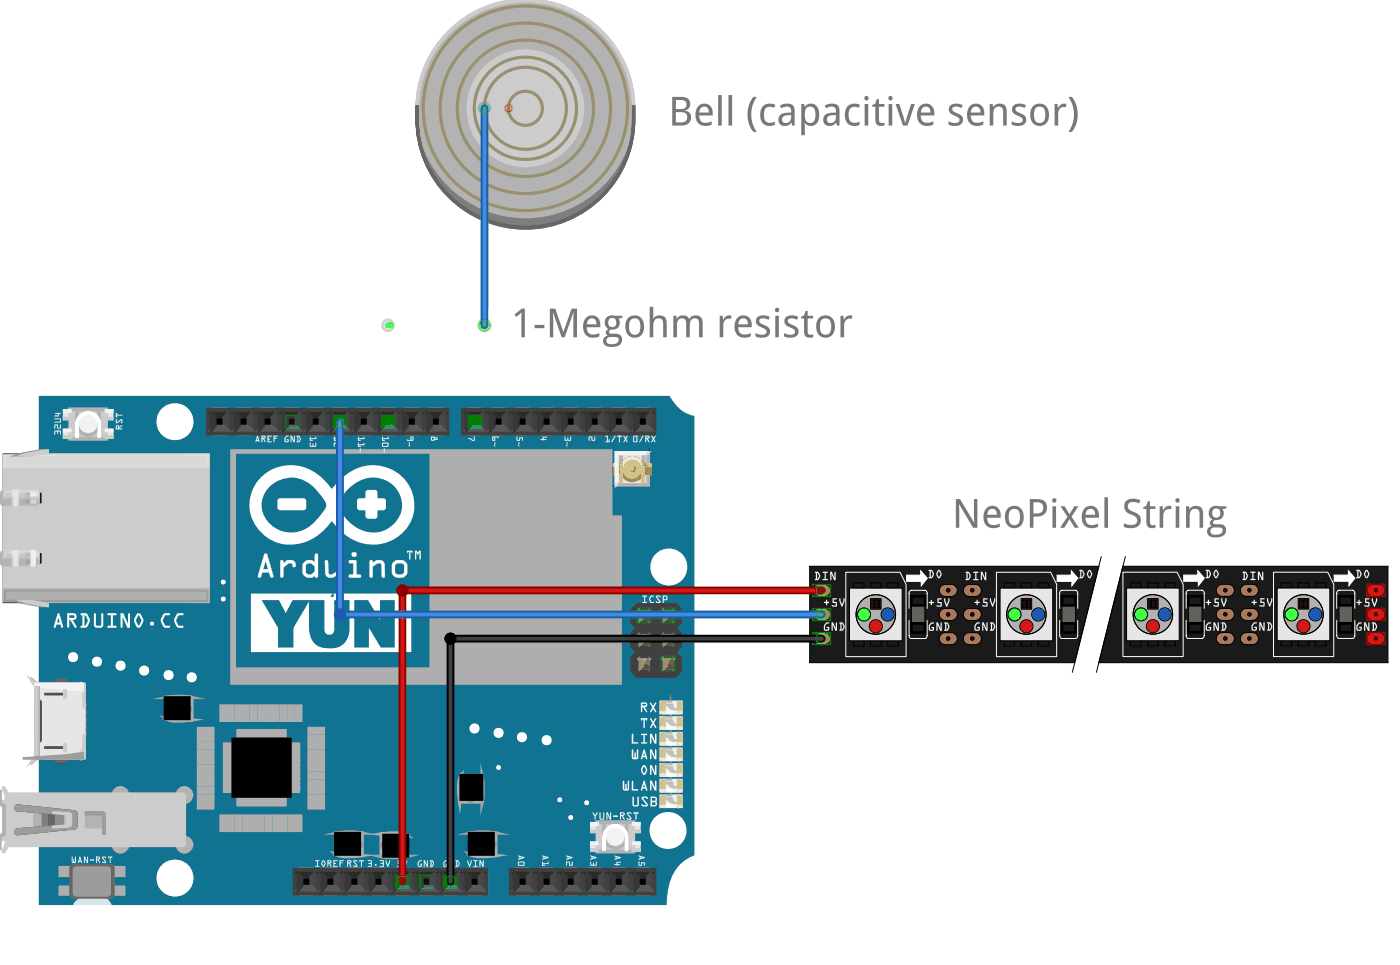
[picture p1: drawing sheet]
<svg xmlns="http://www.w3.org/2000/svg" width="203mm" height="140mm" viewBox="0 0 203 140" stroke-linecap="round" stroke-linejoin="round" font-family="sans-serif">
<!-- layer: Layer 1 -->
<g fill="#d4e2e5">
<path d="M5.9 129.9a3.8 3.8 0 0 0 3.2 .5l1.9-.5a8.1 8.1 0 0 1 3.5-.4l.7 .2 .6 .6 .6 .8h-10.5z"/>
<path d="M5.6 129.4a3.4 3.4 0 0 0 3.6 .8l2.2-.6a5 5 0 0 1 4.2 .1l.5 .5 .7 1.1h-11.2zM5.9 129.9h.2v1.2h-.2v-.3h10.5v.3l-.2 .1a2.68 2.68 0 0 0-3.3-1.5l-2.1 .6a6.5 6.5 0 0 1-4.5 .2l-.6-.4z"/>
</g>
<g fill="#0f7391">
<path d="M5.9 57.7v73.4h4.5a3.7 3.7 0 0 1 5.5-.8l.5 .8h80.1a7.8 7.8 0 0 1 2.6-6.4l1.5-.8v-63.4a5.3 5.3 0 0 1-3.6-2.8zM9.6 95.3a1 1 0 0 1 2 0 1 1 0 0 1-2 0zM13.1 96a1 1 0 0 1 2 0 1 1 0 0 1-2 0zM22.5 61.2a2.92 2.92 0 0 1 5.8 0 2.92 2.92 0 0 1-5.8 0zM23.5 97.9a.97 .97 0 0 1 1.9 0 .97 .97 0 0 1-1.9 0zM16.5 96.6a1 1 0 0 1 2 0 1 1 0 0 1-2 0zM19.9 97.3a1 1 0 0 1 2 0 1 1 0 0 1-2 0zM22.5 127.4a2.92 2.92 0 0 1 5.8 0 2.92 2.92 0 0 1-5.8 0zM26.8 98.3a1 1 0 0 1 2 0 1 1 0 0 1-2 0zM31.8 86.9a.6 .6 0 0 1 1.2 0 .6 .6 0 0 1-1.2 0zM31.8 84.4a.6 .6 0 0 1 1.2 0 .6 .6 0 0 1-1.2 0zM67.9 105.7a.97 .97 0 0 1 1.9 0 .97 .97 0 0 1-1.9 0zM71.8 111.3a.6 .6 0 0 1 1.2 0 .6 .6 0 0 1-1.2 0zM71.4 106.3a.97 .97 0 0 1 1.9 0 .97 .97 0 0 1-1.9 0zM74.8 106.9a.97 .97 0 0 1 1.9 0 .97 .97 0 0 1-1.9 0zM78.4 107.4a.97 .97 0 0 1 1.9 0 .97 .97 0 0 1-1.9 0zM80.6 116a.6 .6 0 0 1 1.2 0 .6 .6 0 0 1-1.2 0zM82.2 118.6a.6 .6 0 0 1 1.2 0 .6 .6 0 0 1-1.2 0zM84.6 116.5a.6 .6 0 0 1 1.1 0 .6 .6 0 0 1-1.1 0zM94 120.5a2.95 2.95 0 0 1 5.9 0 2.95 2.95 0 0 1-5.9 0zM94.2 82.3a2.92 2.92 0 0 1 5.8 0 2.92 2.92 0 0 1-5.8 0z"/>
<path d="M5.9 57.7h.2v73.4h-.2v-.3h4.5v.3l-.2-.1a3.9 3.9 0 0 1 6.1-.6l.3 .5-.2 .2v-.3h80.1v.3l-.2-.1a8.1 8.1 0 0 1 2.7-6.5l1.5-.8 .1 .2h-.3v-63.4h.3l-.1 .3a5.6 5.6 0 0 1-3.7-3l.2-.1v.2h-91.1zM5.6 57.4h91.6a5.3 5.3 0 0 0 3.6 2.9v63.8a5.9 5.9 0 0 0-3.8 4.8l-.2 2.4h-80.6a2.9 2.9 0 0 0-3.6-1.5 2.65 2.65 0 0 0-2 1.5h-5zM9.4 95.3a1.21 1.21 0 0 1 2.4 0 1.21 1.21 0 0 1-2.4 0zM9.9 95.3a.75 .75 0 0 0 1.5 0 .75 .75 0 0 0-1.5 0zM12.9 96a1.21 1.21 0 0 1 2.4 0 1.21 1.21 0 0 1-2.4 0zM13.3 96a.75 .75 0 0 0 1.5 0 .75 .75 0 0 0-1.5 0zM22.2 61.2a3.2 3.2 0 0 1 6.4 0 3.2 3.2 0 0 1-6.4 0zM22.7 61.2a2.7 2.7 0 0 0 5.4 0 2.7 2.7 0 0 0-5.4 0zM23.3 97.9a1.21 1.21 0 0 1 2.4 0 1.21 1.21 0 0 1-2.4 0zM23.7 97.9a.75 .75 0 0 0 1.5 0 .75 .75 0 0 0-1.5 0zM16.3 96.6a1.21 1.21 0 0 1 2.4 0 1.21 1.21 0 0 1-2.4 0zM16.8 96.6a.74 .74 0 0 0 1.4 0 .74 .74 0 0 0-1.4 0zM19.7 97.3a1.21 1.21 0 0 1 2.4 0 1.21 1.21 0 0 1-2.4 0zM20.2 97.3a.75 .75 0 0 0 1.5 0 .75 .75 0 0 0-1.5 0zM22.2 127.4a3.2 3.2 0 0 1 6.4 0 3.2 3.2 0 0 1-6.4 0zM22.7 127.4a2.7 2.7 0 0 0 5.4 0 2.7 2.7 0 0 0-5.4 0zM26.6 98.3a1.21 1.21 0 0 1 2.4 0 1.21 1.21 0 0 1-2.4 0zM27.1 98.2a.75 .75 0 0 0 1.5 0 .75 .75 0 0 0-1.5 0zM31.6 86.9a.83 .83 0 0 1 1.6 0 .83 .83 0 0 1-1.6 0zM32 86.9a.4 .4 0 0 0 .8 0 .4 .4 0 0 0-.8 0zM31.6 84.4a.83 .83 0 0 1 1.6 0 .83 .83 0 0 1-1.6 0zM32 84.4a.4 .4 0 0 0 .8 0 .4 .4 0 0 0-.8 0zM67.7 105.7a1.21 1.21 0 0 1 2.4 0 1.21 1.21 0 0 1-2.4 0zM68.1 105.7a.75 .75 0 0 0 1.5 0 .75 .75 0 0 0-1.5 0zM71.5 111.3a.85 .85 0 0 1 1.7 0 .85 .85 0 0 1-1.7 0zM72.2 111a.36 .36 0 0 0 0 .7 .36 .36 0 0 0 .5-.4h.3h-.3a.35 .35 0 0 0-.5-.3zM71.2 106.3a1.21 1.21 0 0 1 2.4 0 1.21 1.21 0 0 1-2.4 0zM71.6 106.3a.75 .75 0 0 0 1.5 0 .75 .75 0 0 0-1.5 0zM74.5 107a1.25 1.25 0 0 1 2.5 0 1.25 1.25 0 0 1-2.5 0zM75 106.9a.75 .75 0 0 0 1.5 0 .75 .75 0 0 0-1.5 0zM78.1 107.4a1.21 1.21 0 0 1 2.4 0 1.21 1.21 0 0 1-2.4 0zM78.6 107.4a.75 .75 0 0 0 1.5 0 .75 .75 0 0 0-1.5 0zM80.4 116a.85 .85 0 0 1 1.7 0 .85 .85 0 0 1-1.7 0zM80.9 116a.36 .36 0 0 0 .7 0 .36 .36 0 0 0-.7 0zM82 118.6a.85 .85 0 0 1 1.7 0 .85 .85 0 0 1-1.7 0zM82.6 118.3a.36 .36 0 0 0 0 .6 .36 .36 0 0 0 .6-.3h.2h-.2a.35 .35 0 0 0-.6-.3zM84.3 116.5a.85 .85 0 0 1 1.7 0 .85 .85 0 0 1-1.7 0zM84.8 116.4a.36 .36 0 0 0 .7 0 .36 .36 0 0 0-.7 0zM93.8 120.5a3.2 3.2 0 0 1 6.3 0 3.2 3.2 0 0 1-6.3 0zM95.3 118.4a2.69 2.69 0 0 0 .5 4.5 2.69 2.69 0 0 0 3.8-2.4h.3h-.3a2.69 2.69 0 0 0-1.5-2.5 2.69 2.69 0 0 0-2.8 .4zM93.9 82.3a3.2 3.2 0 0 1 6.3 0 3.2 3.2 0 0 1-6.3 0zM94.4 82.2a2.7 2.7 0 0 0 5.4 0 2.7 2.7 0 0 0-5.4 0z"/>
</g>
<circle cx="75.8" cy="127.9" r=".78" fill="none" stroke="#9a916c" stroke-width=".29"/>
<g fill="#9a916c">
<path d="M75.1 126.1h1.5v3.6h-1.5zM75.1 127.9a.78 .78 0 0 0 1.5 0 .78 .78 0 0 0-1.5 0z"/>
<path d="M74.8 125.9h2.1v4.1h-2.1zM75.1 126.1h.2v3.6h-.2v-.2h1.5v.2h-.2v-3.6h.2v.2h-1.5zM75.3 127.9a.55 .55 0 0 0 1.1 0 .55 .55 0 0 0-1.1 0zM74.8 127.9a1.05 1.05 0 0 1 2.1 0 1.05 1.05 0 0 1-2.1 0z"/>
</g>
<circle cx="79.3" cy="127.9" r=".78" fill="none" stroke="#9a916c" stroke-width=".29"/>
<g fill="#9a916c">
<path d="M78.6 126.1h1.5v3.6h-1.5zM78.6 127.9a.78 .78 0 0 0 1.5 0 .78 .78 0 0 0-1.5 0z"/>
<path d="M78.3 125.9h2.1v4.1h-2.1zM78.6 126.1h.2v3.6h-.2v-.2h1.5v.2h-.2v-3.6h.2v.2h-1.5zM78.8 127.9a.55 .55 0 0 0 1.1 0 .55 .55 0 0 0-1.1 0zM78.3 127.9a1.01 1.01 0 0 1 2 0 1.01 1.01 0 0 1-2 0z"/>
</g>
<circle cx="82.8" cy="127.9" r=".78" fill="none" stroke="#9a916c" stroke-width=".29"/>
<g fill="#9a916c">
<path d="M82 126.1h1.6v3.6h-1.6zM82 127.9a.8 .8 0 0 0 1.6 0 .8 .8 0 0 0-1.6 0z"/>
<path d="M81.8 125.9h2.1v4.1h-2.1zM82 126.1h.3v3.6h-.3v-.2h1.6v.2h-.2v-3.6h.2v.2h-1.6zM82.3 127.9a.55 .55 0 0 0 1.1 0 .55 .55 0 0 0-1.1 0zM81.8 127.9a1.01 1.01 0 0 1 2 0 1.01 1.01 0 0 1-2 0z"/>
</g>
<circle cx="86.3" cy="127.9" r=".78" fill="none" stroke="#9a916c" stroke-width=".29"/>
<g fill="#9a916c">
<path d="M85.5 126.1h1.6v3.6h-1.6zM85.5 127.9a.8 .8 0 0 0 1.6 0 .8 .8 0 0 0-1.6 0z"/>
<path d="M85.3 125.9h2v4.1h-2zM85.5 126.1h.3v3.6h-.3v-.2h1.6v.2h-.2v-3.6h.2v.2h-1.6zM85.8 127.9a.55 .55 0 0 0 1.1 0 .55 .55 0 0 0-1.1 0zM85.3 127.9a1.02 1.02 0 0 1 2 0 1.02 1.02 0 0 1-2 0z"/>
</g>
<circle cx="89.8" cy="127.9" r=".78" fill="none" stroke="#9a916c" stroke-width=".29"/>
<g fill="#9a916c">
<path d="M89 126.1h1.6v3.6h-1.6zM89 127.9a.8 .8 0 0 0 1.6 0 .8 .8 0 0 0-1.6 0z"/>
<path d="M88.8 125.9h2v4.1h-2zM89 126.1h.3v3.6h-.3v-.2h1.6v.2h-.3v-3.6h.3v.2h-1.6zM89.3 127.9a.55 .55 0 0 0 1.1 0 .55 .55 0 0 0-1.1 0zM88.8 127.9a1.02 1.02 0 0 1 2 0 1.02 1.02 0 0 1-2 0z"/>
</g>
<circle cx="93.3" cy="127.9" r=".78" fill="none" stroke="#9a916c" stroke-width=".29"/>
<g fill="#9a916c">
<path d="M92.5 126.1h1.6v3.6h-1.6zM92.5 127.9a.8 .8 0 0 0 1.6 0 .8 .8 0 0 0-1.6 0z"/>
<path d="M92.3 125.9h2v4.1h-2zM92.5 126.1h.3v3.6h-.3v-.2h1.6v.2h-.3v-3.6h.3v.2h-1.6zM92.8 127.9a.55 .55 0 0 0 1.1 0 .55 .55 0 0 0-1.1 0zM92.3 127.9a1.02 1.02 0 0 1 2 0 1.02 1.02 0 0 1-2 0z"/>
</g>
<g fill="none" stroke="#9a916c" stroke-width=".3">
<circle cx="93.5" cy="96.3" r=".86"/>
<circle cx="93.5" cy="92.8" r=".86"/>
<circle cx="93.5" cy="89.3" r=".86"/>
<circle cx="97" cy="89.3" r=".86"/>
<circle cx="97" cy="96.3" r=".86"/>
<circle cx="97" cy="92.8" r=".86"/>
</g>
<circle cx="63.3" cy="61.2" r=".78" fill="none" stroke="#9a916c" stroke-width=".29"/>
<g fill="#9a916c">
<path d="M62.5 59.4h1.6v3.6h-1.6zM62.5 61.2a.8 .8 0 0 0 1.6 0 .8 .8 0 0 0-1.6 0z"/>
<path d="M62.3 59.1h2v4.1h-2zM62.5 59.4h.3v3.6h-.3v-.3h1.6v.3h-.3v-3.6h.3v.2h-1.6zM62.8 61.2a.55 .55 0 0 0 1.1 0 .55 .55 0 0 0-1.1 0zM62.6 60.5l.3-.3 .4-.1v.3v-.3a1.02 1.02 0 0 1 1 1.3 1.02 1.02 0 0 1-1.5 .7 1.02 1.02 0 0 1-.2-1.6z"/>
</g>
<circle cx="59.8" cy="61.2" r=".78" fill="none" stroke="#9a916c" stroke-width=".29"/>
<g fill="#9a916c">
<path d="M59 59.4h1.6v3.6h-1.6zM59 61.2a.8 .8 0 0 0 1.6 0 .8 .8 0 0 0-1.6 0z"/>
<path d="M58.8 59.1h2v4.1h-2zM59 59.4h.3v3.6h-.3v-.3h1.6v.3h-.3v-3.6h.3v.2h-1.6zM59.3 61.2a.55 .55 0 0 0 1.1 0 .55 .55 0 0 0-1.1 0zM59.1 60.5l.3-.3 .4-.1v.3v-.3a1.02 1.02 0 0 1 1 1.3 1.02 1.02 0 0 1-1.5 .7 1.02 1.02 0 0 1-.2-1.6z"/>
</g>
<circle cx="56.3" cy="61.2" r=".78" fill="none" stroke="#9a916c" stroke-width=".29"/>
<g fill="#9a916c">
<path d="M55.5 59.4h1.6v3.6h-1.6zM55.5 61.2a.8 .8 0 0 0 1.6 0 .8 .8 0 0 0-1.6 0z"/>
<path d="M55.3 59.1h2v4.1h-2zM55.5 59.4h.3v3.6h-.3v-.3h1.6v.3h-.2v-3.6h.2v.2h-1.6zM55.8 61.2a.55 .55 0 0 0 1.1 0 .55 .55 0 0 0-1.1 0zM55.6 60.5l.3-.3 .4-.1v.3v-.3a1.02 1.02 0 0 1 1 1.3 1.02 1.02 0 0 1-1.5 .7 1.02 1.02 0 0 1-.2-1.6z"/>
</g>
<circle cx="52.8" cy="61.2" r=".78" fill="none" stroke="#9a916c" stroke-width=".29"/>
<g fill="#9a916c">
<path d="M52 59.4h1.6v3.6h-1.6zM52 61.2a.8 .8 0 0 0 1.6 0 .8 .8 0 0 0-1.6 0z"/>
<path d="M51.8 59.1h2v4.1h-2zM52 59.4h.3v3.6h-.3v-.3h1.6v.3h-.2v-3.6h.2v.2h-1.6zM52.3 61.2a.55 .55 0 0 0 1.1 0 .55 .55 0 0 0-1.1 0zM52.1 60.5l.3-.3 .4-.1v.3v-.3a1.02 1.02 0 0 1 1 1.3 1.02 1.02 0 0 1-1.4 .7 1.02 1.02 0 0 1-.3-1.6z"/>
</g>
<circle cx="49.3" cy="61.2" r=".78" fill="none" stroke="#9a916c" stroke-width=".29"/>
<g fill="#9a916c">
<path d="M48.6 59.4h1.5v3.6h-1.5zM48.6 61.2a.78 .78 0 0 0 1.5 0 .78 .78 0 0 0-1.5 0z"/>
<path d="M48.3 59.1h2.1v4.1h-2.1zM48.6 59.4h.2v3.6h-.2v-.3h1.5v.3h-.2v-3.6h.2v.2h-1.5zM48.8 61.2a.55 .55 0 0 0 1.1 0 .55 .55 0 0 0-1.1 0zM48.6 60.5l.4-.3 .3-.1v.3v-.3a1.02 1.02 0 0 1 1.1 1.3 1.02 1.02 0 0 1-1.5 .7 1.02 1.02 0 0 1-.3-1.6z"/>
</g>
<circle cx="45.8" cy="61.2" r=".78" fill="none" stroke="#9a916c" stroke-width=".29"/>
<g fill="#9a916c">
<path d="M45.1 59.4h1.5v3.6h-1.5zM45.1 61.2a.78 .78 0 0 0 1.5 0 .78 .78 0 0 0-1.5 0z"/>
<path d="M44.8 59.1h2.1v4.1h-2.1zM45.1 59.4h.2v3.6h-.2v-.3h1.5v.3h-.2v-3.6h.2v.2h-1.5zM45.3 61.2a.55 .55 0 0 0 1.1 0 .55 .55 0 0 0-1.1 0zM45.1 60.5l.4-.3 .3-.1v.3v-.3a1.02 1.02 0 0 1 1.1 1.3 1.02 1.02 0 0 1-1.5 .7 1.02 1.02 0 0 1-.3-1.6z"/>
</g>
<circle cx="42.4" cy="61.2" r=".78" fill="none" stroke="#9a916c" stroke-width=".29"/>
<g fill="#9a916c">
<path d="M41.6 59.4h1.5v3.6h-1.5zM41.6 61.2a.78 .78 0 0 0 1.5 0 .78 .78 0 0 0-1.5 0z"/>
<path d="M41.3 59.1h2.1v4.1h-2.1zM41.6 59.4h.2v3.6h-.2v-.3h1.5v.3h-.2v-3.6h.2v.2h-1.5zM41.8 61.2a.55 .55 0 0 0 1.1 0 .55 .55 0 0 0-1.1 0zM41.6 60.5l.4-.3 .4-.1v.3v-.3a1.02 1.02 0 0 1 1 1.3 1.02 1.02 0 0 1-1.5 .7 1.02 1.02 0 0 1-.3-1.6z"/>
</g>
<circle cx="38.9" cy="61.2" r=".78" fill="none" stroke="#9a916c" stroke-width=".29"/>
<g fill="#9a916c">
<path d="M38.1 59.4h1.6v3.6h-1.6zM38.1 61.2a.8 .8 0 0 0 1.6 0 .8 .8 0 0 0-1.6 0z"/>
<path d="M37.8 59.1h2.1v4.1h-2.1zM38.1 59.4h.2v3.6h-.2v-.3h1.6v.3h-.3v-3.6h.3v.2h-1.6zM38.3 61.2a.55 .55 0 0 0 1.1 0 .55 .55 0 0 0-1.1 0zM38.2 60.5l.3-.3 .4-.1v.3v-.3a1.02 1.02 0 0 1 1 1.3 1.02 1.02 0 0 1-1.5 .7 1.02 1.02 0 0 1-.2-1.6z"/>
</g>
<circle cx="35.4" cy="61.2" r=".78" fill="none" stroke="#9a916c" stroke-width=".29"/>
<g fill="#9a916c">
<path d="M34.6 59.4h1.6v3.6h-1.6zM34.6 61.2a.8 .8 0 0 0 1.6 0 .8 .8 0 0 0-1.6 0z"/>
<path d="M34.4 59.1h2v4.1h-2zM34.6 59.4h.2v3.6h-.2v-.3h1.6v.3h-.3v-3.6h.3v.2h-1.6zM34.8 61.2a.55 .55 0 0 0 1.1 0 .55 .55 0 0 0-1.1 0zM34.7 60.5l.3-.3 .4-.1v.3v-.3a1.02 1.02 0 0 1 1 1.3 1.02 1.02 0 0 1-1.5 .7 1.02 1.02 0 0 1-.2-1.6z"/>
</g>
<circle cx="31.9" cy="61.2" r=".78" fill="none" stroke="#9a916c" stroke-width=".29"/>
<g fill="#9a916c">
<path d="M31.1 59.4h1.6v3.6h-1.6zM31.1 61.2a.8 .8 0 0 0 1.6 0 .8 .8 0 0 0-1.6 0z"/>
<path d="M30.9 59.1h2v4.1h-2zM31.1 59.4h.3v3.6h-.3v-.3h1.6v.3h-.3v-3.6h.3v.2h-1.6zM31.4 61.2a.55 .55 0 0 0 1 0 .55 .55 0 0 0-1 0zM31.2 60.5l.3-.3 .4-.1v.3v-.3a1.02 1.02 0 0 1 1 1.3 1.02 1.02 0 0 1-1.5 .7 1.02 1.02 0 0 1-.2-1.6z"/>
</g>
<circle cx="93.3" cy="61.2" r=".78" fill="none" stroke="#9a916c" stroke-width=".29"/>
<g fill="#9a916c">
<path d="M92.5 59.4h1.6v3.6h-1.6zM92.5 61.2a.8 .8 0 0 0 1.6 0 .8 .8 0 0 0-1.6 0z"/>
<path d="M92.3 59.1h2v4.1h-2zM92.5 59.4h.3v3.6h-.3v-.3h1.6v.3h-.3v-3.6h.3v.2h-1.6zM92.8 61.2a.55 .55 0 0 0 1.1 0 .55 .55 0 0 0-1.1 0zM92.6 60.5l.3-.3 .4-.1v.3v-.3a1.02 1.02 0 0 1 1 1.3 1.02 1.02 0 0 1-1.5 .7 1.02 1.02 0 0 1-.2-1.6z"/>
</g>
<circle cx="89.8" cy="61.2" r=".78" fill="none" stroke="#9a916c" stroke-width=".29"/>
<g fill="#9a916c">
<path d="M89 59.4h1.6v3.6h-1.6zM89 61.2a.8 .8 0 0 0 1.6 0 .8 .8 0 0 0-1.6 0z"/>
<path d="M88.8 59.1h2v4.1h-2zM89 59.4h.3v3.6h-.3v-.3h1.6v.3h-.3v-3.6h.3v.2h-1.6zM89.3 61.2a.55 .55 0 0 0 1.1 0 .55 .55 0 0 0-1.1 0zM88.8 61.2a1.02 1.02 0 0 1 2 0 1.02 1.02 0 0 1-2 0z"/>
</g>
<circle cx="86.3" cy="61.2" r=".78" fill="none" stroke="#9a916c" stroke-width=".29"/>
<g fill="#9a916c">
<path d="M85.5 59.4h1.6v3.6h-1.6zM85.5 61.2a.8 .8 0 0 0 1.6 0 .8 .8 0 0 0-1.6 0z"/>
<path d="M85.3 59.1h2v4.1h-2zM85.5 59.4h.3v3.6h-.3v-.3h1.6v.3h-.2v-3.6h.2v.2h-1.6zM85.8 61.2a.55 .55 0 0 0 1.1 0 .55 .55 0 0 0-1.1 0zM85.3 61.2a1.02 1.02 0 0 1 2 0 1.02 1.02 0 0 1-2 0z"/>
</g>
<circle cx="82.8" cy="61.2" r=".78" fill="none" stroke="#9a916c" stroke-width=".29"/>
<g fill="#9a916c">
<path d="M82 59.4h1.6v3.6h-1.6zM82 61.2a.8 .8 0 0 0 1.6 0 .8 .8 0 0 0-1.6 0z"/>
<path d="M81.8 59.1h2.1v4.1h-2.1zM82 59.4h.3v3.6h-.3v-.3h1.6v.3h-.2v-3.6h.2v.2h-1.6zM82.3 61.2a.55 .55 0 0 0 1.1 0 .55 .55 0 0 0-1.1 0zM82.1 60.5l.3-.3 .4-.1v.3v-.3a1.02 1.02 0 0 1 1 1.3 1.02 1.02 0 0 1-1.4 .7 1.02 1.02 0 0 1-.3-1.6z"/>
</g>
<circle cx="79.3" cy="61.2" r=".78" fill="none" stroke="#9a916c" stroke-width=".29"/>
<g fill="#9a916c">
<path d="M78.6 59.4h1.5v3.6h-1.5zM78.6 61.2a.78 .78 0 0 0 1.5 0 .78 .78 0 0 0-1.5 0z"/>
<path d="M78.3 59.1h2.1v4.1h-2.1zM78.6 59.4h.2v3.6h-.2v-.3h1.5v.3h-.2v-3.6h.2v.2h-1.5zM78.8 61.2a.55 .55 0 0 0 1.1 0 .55 .55 0 0 0-1.1 0zM78.6 60.5l.4-.3 .3-.1v.3v-.3a1.02 1.02 0 0 1 1.1 1.3 1.02 1.02 0 0 1-1.5 .7 1.02 1.02 0 0 1-.3-1.6z"/>
</g>
<circle cx="75.8" cy="61.2" r=".78" fill="none" stroke="#9a916c" stroke-width=".29"/>
<g fill="#9a916c">
<path d="M75.1 59.4h1.5v3.6h-1.5zM75.1 61.2a.78 .78 0 0 0 1.5 0 .78 .78 0 0 0-1.5 0z"/>
<path d="M74.8 59.1h2.1v4.1h-2.1zM75.1 59.4h.2v3.6h-.2v-.3h1.5v.3h-.2v-3.6h.2v.2h-1.5zM75.3 61.2a.55 .55 0 0 0 1.1 0 .55 .55 0 0 0-1.1 0zM75.1 60.5l.4-.3 .4-.1v.3v-.3a1.02 1.02 0 0 1 1 1.3 1.02 1.02 0 0 1-1.5 .7 1.02 1.02 0 0 1-.3-1.6z"/>
</g>
<circle cx="72.4" cy="61.2" r=".78" fill="none" stroke="#9a916c" stroke-width=".29"/>
<g fill="#9a916c">
<path d="M71.6 59.4h1.5v3.6h-1.5zM71.6 61.2a.78 .78 0 0 0 1.5 0 .78 .78 0 0 0-1.5 0z"/>
<path d="M71.3 59.1h2.1v4.1h-2.1zM71.6 59.4h.2v3.6h-.2v-.3h1.5v.3h-.2v-3.6h.2v.2h-1.5zM71.8 61.2a.55 .55 0 0 0 1.1 0 .55 .55 0 0 0-1.1 0zM71.7 60.5l.3-.3 .4-.1v.3v-.3a1.02 1.02 0 0 1 1 1.3 1.02 1.02 0 0 1-1.5 .7 1.02 1.02 0 0 1-.2-1.6z"/>
</g>
<circle cx="68.9" cy="61.2" r=".78" fill="none" stroke="#9a916c" stroke-width=".29"/>
<g fill="#9a916c">
<path d="M68.1 59.4h1.6v3.6h-1.6zM68.1 61.2a.8 .8 0 0 0 1.6 0 .8 .8 0 0 0-1.6 0z"/>
<path d="M67.9 59.1h2v4.1h-2zM68.1 59.4h.2v3.6h-.2v-.3h1.6v.3h-.3v-3.6h.3v.2h-1.6zM68.3 61.2a.55 .55 0 0 0 1.1 0 .55 .55 0 0 0-1.1 0zM68.2 60.5l.3-.3 .4-.1v.3v-.3a1.02 1.02 0 0 1 1 1.3 1.02 1.02 0 0 1-1.5 .7 1.02 1.02 0 0 1-.2-1.6z"/>
</g>
<g fill="none" stroke="#9a916c" stroke-width=".29">
<circle cx="44.5" cy="127.9" r=".78"/>
<circle cx="47.9" cy="127.9" r=".78"/>
</g>
<g fill="#9a916c">
<path d="M47.2 126.1h1.5v3.6h-1.5zM47.2 127.9a.78 .78 0 0 0 1.5 0 .78 .78 0 0 0-1.5 0z"/>
<path d="M46.9 125.9h2.1v4.1h-2.1zM47.2 126.1h.2v3.6h-.2v-.2h1.5v.2h-.2v-3.6h.2v.2h-1.5zM47.4 127.9a.55 .55 0 0 0 1.1 0 .55 .55 0 0 0-1.1 0zM46.9 127.9a1.02 1.02 0 0 1 2 0 1.02 1.02 0 0 1-2 0z"/>
<path d="M43.7 126.1h1.5v3.6h-1.5zM43.7 127.9a.78 .78 0 0 0 1.5 0 .78 .78 0 0 0-1.5 0z"/>
<path d="M43.4 125.9h2.1v4.1h-2.1zM43.7 126.1h.2v3.6h-.2v-.2h1.5v.2h-.2v-3.6h.2v.2h-1.5zM43.9 127.9a.55 .55 0 0 0 1.1 0 .55 .55 0 0 0-1.1 0zM43.4 127.9a1.05 1.05 0 0 1 2.1 0 1.05 1.05 0 0 1-2.1 0z"/>
</g>
<circle cx="51.4" cy="127.9" r=".78" fill="none" stroke="#9a916c" stroke-width=".29"/>
<g fill="#9a916c">
<path d="M50.7 126.1h1.5v3.6h-1.5zM50.7 127.9a.78 .78 0 0 0 1.5 0 .78 .78 0 0 0-1.5 0z"/>
<path d="M50.4 125.9h2.1v4.1h-2.1zM50.7 126.1h.2v3.6h-.2v-.2h1.5v.2h-.2v-3.6h.2v.2h-1.5zM50.9 127.9a.55 .55 0 0 0 1.1 0 .55 .55 0 0 0-1.1 0zM50.4 127.9a1.01 1.01 0 0 1 2 0 1.01 1.01 0 0 1-2 0z"/>
</g>
<circle cx="54.9" cy="127.9" r=".78" fill="none" stroke="#9a916c" stroke-width=".29"/>
<g fill="#9a916c">
<path d="M54.1 126.1h1.6v3.6h-1.6zM54.1 127.9a.8 .8 0 0 0 1.6 0 .8 .8 0 0 0-1.6 0z"/>
<path d="M53.9 125.9h2v4.1h-2zM54.1 126.1h.3v3.6h-.3v-.2h1.6v.2h-.2v-3.6h.2v.2h-1.6zM54.4 127.9a.55 .55 0 0 0 1.1 0 .55 .55 0 0 0-1.1 0zM53.9 127.9a1.02 1.02 0 0 1 2 0 1.02 1.02 0 0 1-2 0z"/>
</g>
<circle cx="58.4" cy="127.9" r=".78" fill="none" stroke="#9a916c" stroke-width=".29"/>
<g fill="#9a916c">
<path d="M57.6 126.1h1.6v3.6h-1.6zM57.6 127.9a.8 .8 0 0 0 1.6 0 .8 .8 0 0 0-1.6 0z"/>
<path d="M57.4 125.9h2v4.1h-2zM57.6 126.1h.3v3.6h-.3v-.2h1.6v.2h-.3v-3.6h.3v.2h-1.6zM57.9 127.9a.55 .55 0 0 0 1.1 0 .55 .55 0 0 0-1.1 0zM57.4 127.9a1.01 1.01 0 0 1 2 0 1.01 1.01 0 0 1-2 0z"/>
</g>
<circle cx="61.9" cy="127.9" r=".78" fill="none" stroke="#9a916c" stroke-width=".29"/>
<g fill="#9a916c">
<path d="M61.1 126.1h1.6v3.6h-1.6zM61.1 127.9a.8 .8 0 0 0 1.6 0 .8 .8 0 0 0-1.6 0z"/>
<path d="M60.9 125.9h2v4.1h-2zM61.1 126.1h.3v3.6h-.3v-.2h1.6v.2h-.3v-3.6h.3v.2h-1.6zM61.4 127.9a.55 .55 0 0 0 1.1 0 .55 .55 0 0 0-1.1 0zM60.9 127.9a1.01 1.01 0 0 1 2 0 1.01 1.01 0 0 1-2 0z"/>
</g>
<circle cx="65.4" cy="127.9" r=".78" fill="none" stroke="#9a916c" stroke-width=".29"/>
<g fill="#9a916c">
<path d="M64.6 126.1h1.6v3.6h-1.6zM64.6 127.9a.8 .8 0 0 0 1.6 0 .8 .8 0 0 0-1.6 0z"/>
<path d="M64.4 125.9h2v4.1h-2zM64.6 126.1h.2v3.6h-.2v-.2h1.6v.2h-.3v-3.6h.3v.2h-1.6zM64.8 127.9a.55 .55 0 0 0 1.1 0 .55 .55 0 0 0-1.1 0zM64.4 127.9a1.01 1.01 0 0 1 2 0 1.01 1.01 0 0 1-2 0z"/>
</g>
<circle cx="68.9" cy="127.9" r=".78" fill="none" stroke="#9a916c" stroke-width=".29"/>
<g fill="#9a916c">
<path d="M68.1 126.1h1.6v3.6h-1.6zM68.1 127.9a.8 .8 0 0 0 1.6 0 .8 .8 0 0 0-1.6 0z"/>
<path d="M67.9 125.9h2v4.1h-2zM68.1 126.1h.2v3.6h-.2v-.2h1.6v.2h-.3v-3.6h.3v.2h-1.6zM68.3 127.9a.55 .55 0 0 0 1.1 0 .55 .55 0 0 0-1.1 0zM67.9 127.9a1.01 1.01 0 0 1 2 0 1.01 1.01 0 0 1-2 0z"/>
</g>
<g fill="#404040">
<path d="M74.1 126.2h20.9v3.5h-20.9z"/>
<path d="M73.9 125.9h21.4v4h-21.4zM74.1 126.2h.3v3.5h-.3v-.3h20.9v.3h-.2v-3.5h.2v.2h-20.9z"/>
</g>
<g fill="#000">
<path d="M75.2 127.2h1.3v1.4h-1.3z"/>
<path d="M74.9 127h1.9v1.8h-1.9zM75.2 127.2h.2v1.4h-.2v-.3h1.3v.3h-.2v-1.4h.2v.3h-1.3z"/>
</g>
<g fill="#2a2a29">
<path d="M74.7 126.7h2.3l-.5 .5h-1.3z"/>
<path d="M74.7 126.7l.2-.1 .5 .5-.2 .1v-.2h1.3v.2l-.1-.1 .5-.5 .1 .1v.3h-2.3zM74.1 126.5h3.5l-1 1h-1.5z"/>
</g>
<g fill="#474747">
<path d="M77 126.7v2.4l-.5-.5v-1.4z"/>
<path d="M76.8 126.7h.2l.2 .2-.5 .5-.2-.2h.3v1.4h-.3l.2-.2 .5 .5-.2 .2h-.2zM77.3 126.1v3.6l-1-1v-1.6z"/>
</g>
<g fill="#595959">
<path d="M75.2 128.6h1.3l.5 .5h-2.3z"/>
<path d="M74.7 128.8h2.3v.3l-.1 .2-.5-.5 .1-.2v.2h-1.3v-.2l.2 .2-.5 .5-.2-.2zM75.1 128.4h1.5l1 .9h-3.5z"/>
</g>
<g fill="#373737">
<path d="M74.7 126.7l.5 .5v1.4l-.5 .5z"/>
<path d="M74.5 126.9l.2-.2h.2v2.4h-.2l-.2-.2 .5-.5 .2 .2h-.3v-1.4h.3l-.2 .2zM74.4 126.1l1 1v1.6l-1 1z"/>
</g>
<g fill="#000">
<path d="M78.7 127.2h1.3v1.4h-1.3z"/>
<path d="M78.4 127h1.9v1.8h-1.9zM78.7 127.2h.2v1.4h-.2v-.3h1.3v.3h-.2v-1.4h.2v.3h-1.3z"/>
</g>
<g fill="#2a2a29">
<path d="M78.2 126.7h2.3l-.5 .5h-1.3z"/>
<path d="M78.2 126.7l.1-.1 .5 .5-.1 .1v-.2h1.3v.2l-.2-.1 .5-.5 .2 .1v.3h-2.3zM77.6 126.5h3.5l-1 1h-1.5z"/>
</g>
<g fill="#474747">
<path d="M80.5 126.7v2.4l-.5-.5v-1.4z"/>
<path d="M80.3 126.7h.2l.2 .2-.5 .5-.2-.2h.3v1.4h-.3l.2-.2 .5 .5-.2 .2h-.2zM80.8 126.1v3.6l-1-1v-1.6z"/>
</g>
<g fill="#595959">
<path d="M78.7 128.6h1.3l.5 .5h-2.3z"/>
<path d="M78.2 128.8h2.3v.3l-.2 .2-.5-.5 .2-.2v.2h-1.3v-.2l.1 .2-.5 .5-.1-.2zM78.5 128.4h1.6l1 .9h-3.5z"/>
</g>
<g fill="#373737">
<path d="M78.2 126.7l.5 .5v1.4l-.5 .5z"/>
<path d="M78 126.9l.2-.2h.2v2.4h-.2l-.2-.2 .5-.5 .2 .2h-.3v-1.4h.3l-.2 .2zM77.9 126.1l1 1v1.6l-1 1z"/>
</g>
<g fill="#000">
<path d="M82.2 127.2h1.3v1.4h-1.3z"/>
<path d="M81.9 127h1.8v1.8h-1.8zM82.2 127.2h.2v1.4h-.2v-.3h1.3v.3h-.2v-1.4h.2v.3h-1.3z"/>
</g>
<g fill="#2a2a29">
<path d="M81.7 126.7h2.3l-.5 .5h-1.3z"/>
<path d="M81.7 126.7l.1-.1 .5 .5-.1 .1v-.2h1.3v.2l-.2-.1 .5-.5 .2 .1v.3h-2.3zM81.1 126.5h3.5l-1 1h-1.5z"/>
</g>
<g fill="#474747">
<path d="M84 126.7v2.4l-.5-.5v-1.4z"/>
<path d="M83.8 126.7h.2l.2 .2-.5 .5-.2-.2h.2v1.4h-.2l.2-.2 .5 .5-.2 .2h-.2zM84.2 126.1v3.6l-.9-1v-1.6z"/>
</g>
<g fill="#595959">
<path d="M82.2 128.6h1.3l.5 .5h-2.3z"/>
<path d="M81.7 128.8h2.3v.3l-.2 .2-.5-.5 .2-.2v.2h-1.3v-.2l.1 .2-.5 .5-.1-.2zM82 128.4h1.6l1 .9h-3.5z"/>
</g>
<g fill="#373737">
<path d="M81.7 126.7l.5 .5v1.4l-.5 .5z"/>
<path d="M81.5 126.9l.2-.2h.2v2.4h-.2l-.2-.2 .5-.5 .2 .2h-.3v-1.4h.3l-.2 .2zM81.4 126.1l1 1v1.6l-1 1z"/>
</g>
<g fill="#000">
<path d="M85.6 127.2h1.4v1.4h-1.4z"/>
<path d="M85.4 127h1.8v1.8h-1.8zM85.6 127.2h.3v1.4h-.3v-.3h1.4v.3h-.2v-1.4h.2v.3h-1.4z"/>
</g>
<g fill="#2a2a29">
<path d="M85.1 126.7h2.4l-.5 .5h-1.4z"/>
<path d="M85.1 126.7l.2-.1 .5 .5-.2 .1v-.2h1.4v.2l-.2-.1 .5-.5 .2 .1v.3h-2.4zM84.6 126.5h3.5l-1 1h-1.6z"/>
</g>
<g fill="#474747">
<path d="M87.5 126.7v2.4l-.5-.5v-1.4z"/>
<path d="M87.2 126.7h.3l.2 .2-.5 .5-.2-.2h.2v1.4h-.2l.2-.2 .5 .5-.2 .2h-.3zM87.7 126.1v3.6l-.9-1v-1.6z"/>
</g>
<g fill="#595959">
<path d="M85.6 128.6h1.4l.5 .5h-2.4z"/>
<path d="M85.1 128.8h2.4v.3l-.2 .2-.5-.5 .2-.2v.2h-1.4v-.2l.2 .2-.5 .5-.2-.2zM85.5 128.4h1.6l1 .9h-3.5z"/>
</g>
<g fill="#373737">
<path d="M85.1 126.7l.5 .5v1.4l-.5 .5z"/>
<path d="M85 126.9l.1-.2h.3v2.4h-.3l-.1-.2 .5-.5 .1 .2h-.2v-1.4h.2l-.1 .2zM84.9 126.1l1 1v1.6l-1 1z"/>
</g>
<g fill="#000">
<path d="M89.1 127.2h1.4v1.4h-1.4z"/>
<path d="M88.9 127h1.8v1.8h-1.8zM89.1 127.2h.3v1.4h-.3v-.3h1.4v.3h-.3v-1.4h.3v.3h-1.4z"/>
</g>
<g fill="#2a2a29">
<path d="M88.6 126.7h2.4l-.5 .5h-1.4z"/>
<path d="M88.6 126.7l.2-.1 .5 .5-.2 .1v-.2h1.4v.2l-.2-.1 .5-.5 .2 .1v.3h-2.4zM88.1 126.5h3.5l-1 1h-1.6z"/>
</g>
<g fill="#474747">
<path d="M91 126.7v2.4l-.5-.5v-1.4z"/>
<path d="M90.7 126.7h.3l.2 .2-.5 .5-.2-.2h.2v1.4h-.2l.2-.2 .5 .5-.2 .2h-.3zM91.2 126.1v3.6l-1-1v-1.6z"/>
</g>
<g fill="#595959">
<path d="M89.1 128.6h1.4l.5 .5h-2.4z"/>
<path d="M88.6 128.8h2.4v.3l-.2 .2-.5-.5 .2-.2v.2h-1.4v-.2l.2 .2-.5 .5-.2-.2zM89 128.4h1.6l1 .9h-3.5z"/>
</g>
<g fill="#373737">
<path d="M88.6 126.7l.5 .5v1.4l-.5 .5z"/>
<path d="M88.5 126.9l.1-.2h.3v2.4h-.3l-.1-.2 .5-.5 .1 .2h-.2v-1.4h.2l-.1 .2zM88.4 126.1l1 1v1.6l-1 1z"/>
</g>
<g fill="#000">
<path d="M92.6 127.2h1.4v1.4h-1.4z"/>
<path d="M92.4 127h1.8v1.8h-1.8zM92.6 127.2h.3v1.4h-.3v-.3h1.4v.3h-.3v-1.4h.3v.3h-1.4z"/>
</g>
<g fill="#2a2a29">
<path d="M92.1 126.7h2.4l-.5 .5h-1.4z"/>
<path d="M92.1 126.7l.2-.1 .5 .5-.2 .1v-.2h1.4v.2l-.2-.1 .5-.5 .2 .1v.3h-2.4zM91.5 126.5h3.6l-1 1h-1.6z"/>
</g>
<g fill="#474747">
<path d="M94.5 126.7v2.4l-.5-.5v-1.4z"/>
<path d="M94.2 126.7h.3l.1 .2-.5 .5-.1-.2h.2v1.4h-.2l.1-.2 .5 .5-.1 .2h-.3zM94.7 126.1v3.6l-1-1v-1.6z"/>
</g>
<g fill="#595959">
<path d="M92.6 128.6h1.4l.5 .5h-2.4z"/>
<path d="M92.1 128.8h2.4v.3l-.2 .2-.5-.5 .2-.2v.2h-1.4v-.2l.2 .2-.5 .5-.2-.2zM92.5 128.4h1.6l1 .9h-3.6z"/>
</g>
<g fill="#373737">
<path d="M92.1 126.7l.5 .5v1.4l-.5 .5z"/>
<path d="M92 126.9l.1-.2h.3v2.4h-.3l-.1-.2 .4-.5 .2 .2h-.2v-1.4h.2l-.2 .2zM91.9 126.1l1 1v1.6l-1 1z"/>
</g>
<g fill="#404040">
<path d="M42.7 126.2h27.9v3.5h-27.9z"/>
<path d="M42.5 125.9h28.4v4h-28.4zM42.7 126.2h.3v3.5h-.3v-.3h27.9v.3h-.2v-3.5h.2v.2h-27.9z"/>
</g>
<g fill="#000">
<path d="M43.8 127.2h1.3v1.4h-1.3z"/>
<path d="M43.5 127h1.9v1.8h-1.9zM43.8 127.2h.2v1.4h-.2v-.3h1.3v.3h-.2v-1.4h.2v.3h-1.3z"/>
</g>
<g fill="#2a2a29">
<path d="M43.3 126.7h2.3l-.5 .5h-1.3z"/>
<path d="M43.3 126.7l.2-.1 .5 .5-.2 .1v-.2h1.3v.2l-.1-.1 .5-.5 .1 .1v.3h-2.3zM42.7 126.5h3.5l-1 1h-1.5z"/>
</g>
<g fill="#474747">
<path d="M45.6 126.7v2.4l-.5-.5v-1.4z"/>
<path d="M45.4 126.7h.2l.2 .2-.5 .5-.2-.2h.3v1.4h-.3l.2-.2 .5 .5-.2 .2h-.2zM45.9 126.1v3.6l-1-1v-1.6z"/>
</g>
<g fill="#595959">
<path d="M43.8 128.6h1.3l.5 .5h-2.3z"/>
<path d="M43.3 128.8h2.3v.3l-.1 .2-.5-.5 .1-.2v.2h-1.3v-.2l.2 .2-.5 .5-.2-.2zM43.7 128.4h1.5l1 .9h-3.5z"/>
</g>
<g fill="#373737">
<path d="M43.3 126.7l.5 .5v1.4l-.5 .5z"/>
<path d="M43.1 126.9l.2-.2h.2v2.4h-.2l-.2-.2 .5-.5 .2 .2h-.3v-1.4h.3l-.2 .2zM43 126.1l1 1v1.6l-1 1z"/>
</g>
<g fill="#000">
<path d="M47.3 127.2h1.3v1.4h-1.3z"/>
<path d="M47 127h1.9v1.8h-1.9zM47.3 127.2h.2v1.4h-.2v-.3h1.3v.3h-.2v-1.4h.2v.3h-1.3z"/>
</g>
<g fill="#2a2a29">
<path d="M46.8 126.7h2.3l-.5 .5h-1.3z"/>
<path d="M46.8 126.7l.1-.1 .5 .5-.1 .1v-.2h1.3v.2l-.2-.1 .5-.5 .2 .1v.3h-2.3zM46.2 126.5h3.5l-1 1h-1.5z"/>
</g>
<g fill="#474747">
<path d="M49.1 126.7v2.4l-.5-.5v-1.4z"/>
<path d="M48.9 126.7h.2l.2 .2-.5 .5-.2-.2h.3v1.4h-.3l.2-.2 .5 .5-.2 .2h-.2zM49.4 126.1v3.6l-1-1v-1.6z"/>
</g>
<g fill="#595959">
<path d="M47.3 128.6h1.3l.5 .5h-2.3z"/>
<path d="M46.8 128.8h2.3v.3l-.2 .2-.5-.5 .2-.2v.2h-1.3v-.2l.1 .2-.5 .5-.1-.2zM47.1 128.4h1.6l1 .9h-3.5z"/>
</g>
<g fill="#373737">
<path d="M46.8 126.7l.5 .5v1.4l-.5 .5z"/>
<path d="M46.6 126.9l.2-.2h.2v2.4h-.2l-.2-.2 .5-.5 .2 .2h-.3v-1.4h.3l-.2 .2zM46.5 126.1l1 1v1.6l-1 1z"/>
</g>
<g fill="#000">
<path d="M50.8 127.2h1.3v1.4h-1.3z"/>
<path d="M50.5 127h1.8v1.8h-1.8zM50.8 127.2h.2v1.4h-.2v-.3h1.3v.3h-.2v-1.4h.2v.3h-1.3z"/>
</g>
<g fill="#2a2a29">
<path d="M50.3 126.7h2.3l-.5 .5h-1.3z"/>
<path d="M50.3 126.7l.1-.1 .5 .5-.1 .1v-.2h1.3v.2l-.2-.1 .5-.5 .2 .1v.3h-2.3zM49.7 126.5h3.5l-1 1h-1.5z"/>
</g>
<g fill="#474747">
<path d="M52.6 126.7v2.4l-.5-.5v-1.4z"/>
<path d="M52.4 126.7h.2l.2 .2-.5 .5-.2-.2h.2v1.4h-.2l.2-.2 .5 .5-.2 .2h-.2zM52.8 126.1v3.6l-.9-1v-1.6z"/>
</g>
<g fill="#595959">
<path d="M50.8 128.6h1.3l.5 .5h-2.3z"/>
<path d="M50.3 128.8h2.3v.3l-.2 .2-.5-.5 .2-.2v.2h-1.3v-.2l.1 .2-.5 .5-.1-.2zM50.7 128.4h1.5l1 .9h-3.5z"/>
</g>
<g fill="#373737">
<path d="M50.3 126.7l.5 .5v1.4l-.5 .5z"/>
<path d="M50.1 126.9l.2-.2h.2v2.4h-.2l-.2-.2 .5-.5 .2 .2h-.3v-1.4h.3l-.2 .2zM50 126.1l1 1v1.6l-1 1z"/>
</g>
<g fill="#000">
<path d="M54.2 127.2h1.4v1.4h-1.4z"/>
<path d="M54 127h1.8v1.8h-1.8zM54.2 127.2h.3v1.4h-.3v-.3h1.4v.3h-.3v-1.4h.3v.3h-1.4z"/>
</g>
<g fill="#2a2a29">
<path d="M53.7 126.7h2.4l-.5 .5h-1.4z"/>
<path d="M53.7 126.7l.2-.1 .5 .5-.2 .1v-.2h1.4v.2l-.2-.1 .5-.5 .2 .1v.3h-2.4zM53.2 126.5h3.5l-1 1h-1.6z"/>
</g>
<g fill="#474747">
<path d="M56.1 126.7v2.4l-.5-.5v-1.4z"/>
<path d="M55.8 126.7h.3l.2 .2-.5 .5-.2-.2h.2v1.4h-.2l.2-.2 .5 .5-.2 .2h-.3zM56.3 126.1v3.6l-.9-1v-1.6z"/>
</g>
<g fill="#595959">
<path d="M54.2 128.6h1.4l.5 .5h-2.4z"/>
<path d="M53.7 128.8h2.4v.3l-.2 .2-.5-.5 .2-.2v.2h-1.4v-.2l.2 .2-.5 .5-.2-.2zM54.1 128.4h1.6l1 .9h-3.5z"/>
</g>
<g fill="#373737">
<path d="M53.7 126.7l.5 .5v1.4l-.5 .5z"/>
<path d="M53.6 126.9l.1-.2h.3v2.4h-.3l-.1-.2 .5-.5 .1 .2h-.2v-1.4h.2l-.1 .2zM53.5 126.1l1 1v1.6l-1 1z"/>
</g>
<g fill="#000">
<path d="M57.7 127.2h1.4v1.4h-1.4z"/>
<path d="M57.5 127h1.8v1.8h-1.8zM57.7 127.2h.3v1.4h-.3v-.3h1.4v.3h-.3v-1.4h.3v.3h-1.4z"/>
</g>
<g fill="#2a2a29">
<path d="M57.2 126.7h2.4l-.5 .5h-1.4z"/>
<path d="M57.2 126.7l.2-.1 .5 .5-.2 .1v-.2h1.4v.2l-.2-.1 .5-.5 .2 .1v.3h-2.4zM56.7 126.5h3.5l-1 1h-1.6z"/>
</g>
<g fill="#474747">
<path d="M59.6 126.7v2.4l-.5-.5v-1.4z"/>
<path d="M59.3 126.7h.3l.2 .2-.5 .5-.2-.2h.2v1.4h-.2l.2-.2 .5 .5-.2 .2h-.3zM59.8 126.1v3.6l-1-1v-1.6z"/>
</g>
<g fill="#595959">
<path d="M57.7 128.6h1.4l.5 .5h-2.4z"/>
<path d="M57.2 128.8h2.4v.3l-.2 .2-.5-.5 .2-.2v.2h-1.4v-.2l.2 .2-.5 .5-.2-.2zM57.6 128.4h1.6l1 .9h-3.5z"/>
</g>
<g fill="#373737">
<path d="M57.2 126.7l.5 .5v1.4l-.5 .5z"/>
<path d="M57.1 126.9l.1-.2h.3v2.4h-.3l-.1-.2 .5-.5 .1 .2h-.2v-1.4h.2l-.1 .2zM57 126.1l1 1v1.6l-1 1z"/>
</g>
<g fill="#000">
<path d="M61.2 127.2h1.4v1.4h-1.4z"/>
<path d="M61 127h1.8v1.8h-1.8zM61.2 127.2h.3v1.4h-.3v-.3h1.4v.3h-.3v-1.4h.3v.3h-1.4z"/>
</g>
<g fill="#2a2a29">
<path d="M60.7 126.7h2.4l-.5 .5h-1.4z"/>
<path d="M60.7 126.7l.2-.1 .5 .5-.2 .1v-.2h1.4v.2l-.2-.1 .5-.5 .2 .1v.3h-2.4zM60.1 126.5h3.6l-1 1h-1.6z"/>
</g>
<g fill="#474747">
<path d="M63.1 126.7v2.4l-.5-.5v-1.4z"/>
<path d="M62.8 126.7h.3l.1 .2-.5 .5-.1-.2h.2v1.4h-.2l.1-.2 .5 .5-.1 .2h-.3zM63.3 126.1v3.6l-1-1v-1.6z"/>
</g>
<g fill="#595959">
<path d="M61.2 128.6h1.4l.5 .5h-2.4z"/>
<path d="M60.7 128.8h2.4v.3l-.2 .2-.5-.5 .2-.2v.2h-1.4v-.2l.2 .2-.5 .5-.2-.2zM61.1 128.4h1.6l1 .9h-3.6z"/>
</g>
<g fill="#373737">
<path d="M60.7 126.7l.5 .5v1.4l-.5 .5z"/>
<path d="M60.6 126.9l.1-.2h.3v2.4h-.3l-.1-.2 .5-.5 .1 .2h-.2v-1.4h.2l-.1 .2zM60.5 126.1l1 1v1.6l-1 1z"/>
</g>
<g fill="#000">
<path d="M64.7 127.2h1.4v1.4h-1.4z"/>
<path d="M64.5 127h1.8v1.8h-1.8zM64.7 127.2h.3v1.4h-.3v-.3h1.4v.3h-.3v-1.4h.3v.3h-1.4z"/>
</g>
<g fill="#2a2a29">
<path d="M64.2 126.7h2.4l-.5 .5h-1.4z"/>
<path d="M64.2 126.7l.2-.1 .5 .5-.2 .1v-.2h1.4v.2l-.2-.1 .5-.5 .2 .1v.3h-2.4zM63.6 126.5h3.5l-.9 1h-1.6z"/>
</g>
<g fill="#474747">
<path d="M66.6 126.7v2.4l-.5-.5v-1.4z"/>
<path d="M66.3 126.7h.3l.1 .2-.5 .5-.1-.2h.2v1.4h-.2l.1-.2 .5 .5-.1 .2h-.3zM66.8 126.1v3.6l-1-1v-1.6z"/>
</g>
<g fill="#595959">
<path d="M64.7 128.6h1.4l.5 .5h-2.4z"/>
<path d="M64.2 128.8h2.4v.3l-.2 .2-.5-.5 .2-.2v.2h-1.4v-.2l.2 .2-.5 .5-.2-.2zM64.5 128.4h1.7l.9 .9h-3.5z"/>
</g>
<g fill="#373737">
<path d="M64.2 126.7l.5 .5v1.4l-.5 .5z"/>
<path d="M64 126.9l.2-.2h.3v2.4h-.3l-.2-.2 .5-.5 .2 .2h-.2v-1.4h.2l-.2 .2zM64 126.1l1 1v1.6l-1 1z"/>
</g>
<g fill="#000">
<path d="M68.2 127.2h1.3v1.4h-1.3z"/>
<path d="M68 127h1.8v1.8h-1.8zM68.2 127.2h.2v1.4h-.2v-.3h1.3v.3h-.2v-1.4h.2v.3h-1.3z"/>
</g>
<g fill="#2a2a29">
<path d="M67.7 126.7h2.3l-.5 .5h-1.3z"/>
<path d="M67.7 126.7l.2-.1 .5 .5-.2 .1v-.2h1.3v.2l-.1-.1 .5-.5 .1 .1v.3h-2.3zM67.1 126.5h3.5l-1 1h-1.5z"/>
</g>
<g fill="#474747">
<path d="M70 126.7v2.4l-.5-.5v-1.4z"/>
<path d="M69.8 126.7h.2l.2 .2-.5 .5-.2-.2h.3v1.4h-.3l.2-.2 .5 .5-.2 .2h-.2zM70.3 126.1v3.6l-1-1v-1.6z"/>
</g>
<g fill="#595959">
<path d="M68.2 128.6h1.3l.5 .5h-2.3z"/>
<path d="M67.7 128.8h2.3v.3l-.1 .2-.5-.5 .1-.2v.2h-1.3v-.2l.2 .2-.5 .5-.2-.2zM68.1 128.4h1.5l1 .9h-3.5z"/>
</g>
<g fill="#373737">
<path d="M67.7 126.7l.5 .5v1.4l-.5 .5z"/>
<path d="M67.5 126.9l.2-.2h.2v2.4h-.2l-.2-.2 .5-.5 .2 .2h-.2v-1.4h.2l-.2 .2zM67.5 126.1l.9 1v1.6l-.9 1z"/>
</g>
<g fill="#404040">
<path d="M67.1 59.4h27.9v3.5h-27.9z"/>
<path d="M66.9 59.2h28.4v4h-28.4zM67.1 59.4h.3v3.5h-.3v-.2h27.9v.2h-.2v-3.5h.2v.3h-27.9z"/>
</g>
<g fill="#000">
<path d="M68.2 60.5h1.3v1.4h-1.3z"/>
<path d="M68 60.3h1.8v1.8h-1.8zM68.2 60.5h.2v1.4h-.2v-.3h1.3v.3h-.2v-1.4h.2v.2h-1.3z"/>
</g>
<g fill="#2a2a29">
<path d="M67.7 60h2.3l-.5 .5h-1.3z"/>
<path d="M67.7 60l.2-.2 .5 .5-.2 .2v-.2h1.3v.2l-.1-.2 .5-.5 .1 .2v.2h-2.3zM67.1 59.8h3.5l-1 .9h-1.5z"/>
</g>
<g fill="#474747">
<path d="M70 60v2.4l-.5-.5v-1.4z"/>
<path d="M69.8 60h.2l.2 .2-.5 .5-.2-.2h.3v1.4h-.3l.2-.2 .5 .5-.2 .2h-.2zM70.3 59.4v3.5l-1-.9v-1.6z"/>
</g>
<g fill="#595959">
<path d="M68.2 61.9h1.3l.5 .5h-2.3z"/>
<path d="M67.7 62.1h2.3v.3l-.1 .1-.5-.5 .1-.1v.2h-1.3v-.2l.2 .1-.5 .5-.2-.1zM68.1 61.6h1.5l1 1h-3.5z"/>
</g>
<g fill="#373737">
<path d="M67.7 60l.5 .5v1.4l-.5 .5z"/>
<path d="M67.5 60.2l.2-.2h.2v2.4h-.2l-.2-.2 .5-.5 .2 .2h-.2v-1.4h.2l-.2 .2zM67.5 59.4l.9 1v1.6l-.9 .9z"/>
</g>
<g fill="#000">
<path d="M71.7 60.5h1.3v1.4h-1.3z"/>
<path d="M71.4 60.3h1.9v1.8h-1.9zM71.7 60.5h.2v1.4h-.2v-.3h1.3v.3h-.2v-1.4h.2v.2h-1.3z"/>
</g>
<g fill="#2a2a29">
<path d="M71.2 60h2.3l-.5 .5h-1.3z"/>
<path d="M71.2 60l.2-.2 .5 .5-.2 .2v-.2h1.3v.2l-.1-.2 .5-.5 .1 .2v.2h-2.3zM70.6 59.8h3.5l-1 .9h-1.5z"/>
</g>
<g fill="#474747">
<path d="M73.5 60v2.4l-.5-.5v-1.4z"/>
<path d="M73.3 60h.2l.2 .2-.5 .5-.2-.2h.3v1.4h-.3l.2-.2 .5 .5-.2 .2h-.2zM73.8 59.4v3.5l-1-.9v-1.6z"/>
</g>
<g fill="#595959">
<path d="M71.7 61.9h1.3l.5 .5h-2.3z"/>
<path d="M71.2 62.1h2.3v.3l-.1 .1-.5-.5 .1-.1v.2h-1.3v-.2l.2 .1-.5 .5-.2-.1zM71.6 61.6h1.5l1 1h-3.5z"/>
</g>
<g fill="#373737">
<path d="M71.2 60l.5 .5v1.4l-.5 .5z"/>
<path d="M71 60.2l.2-.2h.2v2.4h-.2l-.2-.2 .5-.5 .2 .2h-.3v-1.4h.3l-.2 .2zM70.9 59.4l1 1v1.6l-1 .9z"/>
</g>
<g fill="#000">
<path d="M75.2 60.5h1.3v1.4h-1.3z"/>
<path d="M74.9 60.3h1.9v1.8h-1.9zM75.2 60.5h.2v1.4h-.2v-.3h1.3v.3h-.2v-1.4h.2v.2h-1.3z"/>
</g>
<g fill="#2a2a29">
<path d="M74.7 60h2.3l-.5 .5h-1.3z"/>
<path d="M74.7 60l.2-.2 .5 .5-.2 .2v-.2h1.3v.2l-.1-.2 .5-.5 .1 .2v.2h-2.3zM74.1 59.8h3.5l-1 .9h-1.5z"/>
</g>
<g fill="#474747">
<path d="M77 60v2.4l-.5-.5v-1.4z"/>
<path d="M76.8 60h.2l.2 .2-.5 .5-.2-.2h.3v1.4h-.3l.2-.2 .5 .5-.2 .2h-.2zM77.3 59.4v3.5l-1-.9v-1.6z"/>
</g>
<g fill="#595959">
<path d="M75.2 61.9h1.3l.5 .5h-2.3z"/>
<path d="M74.7 62.1h2.3v.3l-.1 .1-.5-.5 .1-.1v.2h-1.3v-.2l.2 .1-.5 .5-.2-.1zM75 61.7l1.6-.1 1 1h-3.5z"/>
</g>
<g fill="#373737">
<path d="M74.7 60l.5 .5v1.4l-.5 .5z"/>
<path d="M74.5 60.2l.2-.2h.2v2.4h-.2l-.2-.2 .5-.5 .2 .2h-.3v-1.4h.3l-.2 .2zM74.4 59.4l1 1v1.6l-1 .9z"/>
</g>
<g fill="#000">
<path d="M78.7 60.5h1.3v1.4h-1.3z"/>
<path d="M78.4 60.3h1.9v1.8h-1.9zM78.7 60.5h.2v1.4h-.2v-.3h1.3v.3h-.2v-1.4h.2v.2h-1.3z"/>
</g>
<g fill="#2a2a29">
<path d="M78.2 60h2.3l-.5 .5h-1.3z"/>
<path d="M78.2 60l.1-.2 .5 .5-.1 .2v-.2h1.3v.2l-.2-.2 .5-.5 .2 .2v.2h-2.3zM77.6 59.8h3.5l-1 .9h-1.5z"/>
</g>
<g fill="#474747">
<path d="M80.5 60v2.4l-.5-.5v-1.4z"/>
<path d="M80.3 60h.2l.2 .2-.5 .5-.2-.2h.3v1.4h-.3l.2-.2 .5 .5-.2 .2h-.2zM80.8 59.4v3.5l-1-.9v-1.6z"/>
</g>
<g fill="#595959">
<path d="M78.7 61.9h1.3l.5 .5h-2.3z"/>
<path d="M78.2 62.1h2.3v.3l-.2 .1-.5-.5 .2-.1v.2h-1.3v-.2l.1 .1-.5 .5-.1-.1zM78.5 61.7l1.6-.1 1 1h-3.5z"/>
</g>
<g fill="#373737">
<path d="M78.2 60l.5 .5v1.4l-.5 .5z"/>
<path d="M78 60.2l.2-.2h.2v2.4h-.2l-.2-.2 .5-.5 .2 .2h-.3v-1.4h.3l-.2 .2zM77.9 59.4l1 1v1.6l-1 .9z"/>
</g>
<g fill="#000">
<path d="M82.2 60.5h1.3v1.4h-1.3z"/>
<path d="M81.9 60.3h1.8v1.8h-1.8zM82.2 60.5h.2v1.4h-.2v-.3h1.3v.3h-.2v-1.4h.2v.2h-1.3z"/>
</g>
<g fill="#2a2a29">
<path d="M81.7 60h2.3l-.5 .5h-1.3z"/>
<path d="M81.7 60l.1-.2 .5 .5-.1 .2v-.2h1.3v.2l-.2-.2 .5-.5 .2 .2v.2h-2.3zM81.1 59.8h3.5l-1 .9h-1.5z"/>
</g>
<g fill="#474747">
<path d="M84 60v2.4l-.5-.5v-1.4z"/>
<path d="M83.8 60h.2l.2 .2-.5 .5-.2-.2h.2v1.4h-.2l.2-.2 .5 .5-.2 .2h-.2zM84.2 59.4v3.5l-.9-.9v-1.6z"/>
</g>
<g fill="#595959">
<path d="M82.2 61.9h1.3l.5 .5h-2.3z"/>
<path d="M81.7 62.1h2.3v.3l-.2 .1-.5-.5 .2-.1v.2h-1.3v-.2l.1 .1-.5 .5-.1-.1zM82.1 61.6h1.5l1 1h-3.5z"/>
</g>
<g fill="#373737">
<path d="M81.7 60l.5 .5v1.4l-.5 .5z"/>
<path d="M81.5 60.2l.2-.2h.2v2.4h-.2l-.2-.2 .5-.5 .2 .2h-.3v-1.4h.3l-.2 .2zM81.4 59.4l1 1v1.6l-1 .9z"/>
</g>
<g fill="#000">
<path d="M85.6 60.5h1.4v1.4h-1.4z"/>
<path d="M85.4 60.3h1.8v1.8h-1.8zM85.6 60.5h.3v1.4h-.3v-.3h1.4v.3h-.3v-1.4h.3v.2h-1.4z"/>
</g>
<g fill="#2a2a29">
<path d="M85.1 60h2.4l-.5 .5h-1.4z"/>
<path d="M85.1 60l.2-.2 .5 .5-.2 .2v-.2h1.4v.2l-.2-.2 .5-.5 .2 .2v.2h-2.4zM84.6 59.8h3.5l-1 .9h-1.6z"/>
</g>
<g fill="#474747">
<path d="M87.5 60v2.4l-.5-.5v-1.4z"/>
<path d="M87.2 60h.3l.2 .2-.5 .5-.2-.2h.2v1.4h-.2l.2-.2 .5 .5-.2 .2h-.3zM87.7 59.4v3.5l-1-.9v-1.6z"/>
</g>
<g fill="#595959">
<path d="M85.6 61.9h1.4l.5 .5h-2.4z"/>
<path d="M85.1 62.1h2.4v.3l-.2 .1-.5-.5 .2-.1v.2h-1.4v-.2l.2 .1-.5 .5-.2-.1zM85.5 61.6h1.6l1 1h-3.5z"/>
</g>
<g fill="#373737">
<path d="M85.1 60l.5 .5v1.4l-.5 .5z"/>
<path d="M85 60.2l.1-.2h.3v2.4h-.3l-.1-.2 .5-.5 .1 .2h-.2v-1.4h.2l-.1 .2zM84.9 59.4l1 1v1.6l-1 .9z"/>
</g>
<g fill="#000">
<path d="M89.1 60.5h1.4v1.4h-1.4z"/>
<path d="M88.9 60.3h1.8v1.8h-1.8zM89.1 60.5h.3v1.4h-.3v-.3h1.4v.3h-.3v-1.4h.3v.2h-1.4z"/>
</g>
<g fill="#2a2a29">
<path d="M88.6 60h2.4l-.5 .5h-1.4z"/>
<path d="M88.6 60l.2-.2 .5 .5-.2 .2v-.2h1.4v.2l-.2-.2 .5-.5 .2 .2v.2h-2.4zM88.1 59.8h3.5l-1 .9h-1.6z"/>
</g>
<g fill="#474747">
<path d="M91 60v2.4l-.5-.5v-1.4z"/>
<path d="M90.7 60h.3l.2 .2-.5 .5-.2-.2h.2v1.4h-.2l.2-.2 .5 .5-.2 .2h-.3zM91.2 59.4v3.5l-1-.9v-1.6z"/>
</g>
<g fill="#595959">
<path d="M89.1 61.9h1.4l.5 .5h-2.4z"/>
<path d="M88.6 62.1h2.4v.3l-.2 .1-.5-.5 .2-.1v.2h-1.4v-.2l.2 .1-.5 .5-.2-.1zM89 61.6h1.6l1 1h-3.5z"/>
</g>
<g fill="#373737">
<path d="M88.6 60l.5 .5v1.4l-.5 .5z"/>
<path d="M88.5 60.2l.1-.2h.3v2.4h-.3l-.1-.2 .5-.5 .1 .2h-.2v-1.4h.2l-.1 .2zM88.4 59.4l1 1v1.6l-1 .9z"/>
</g>
<g fill="#000">
<path d="M92.6 60.5h1.4v1.4h-1.4z"/>
<path d="M92.4 60.3h1.8v1.8h-1.8zM92.6 60.5h.3v1.4h-.3v-.3h1.4v.3h-.3v-1.4h.3v.2h-1.4z"/>
</g>
<g fill="#2a2a29">
<path d="M92.1 60h2.4l-.5 .5h-1.4z"/>
<path d="M92.1 60l.2-.2 .5 .5-.2 .2v-.2h1.4v.2l-.2-.2 .5-.5 .2 .2v.2h-2.4zM91.5 59.8h3.6l-1 .9h-1.6z"/>
</g>
<g fill="#474747">
<path d="M94.5 60v2.4l-.5-.5v-1.4z"/>
<path d="M94.2 60h.3l.1 .2-.5 .5-.1-.2h.2v1.4h-.2l.1-.2 .5 .5-.1 .2h-.3zM94.7 59.4v3.5l-1-.9v-1.6z"/>
</g>
<g fill="#595959">
<path d="M92.6 61.9h1.4l.5 .5h-2.4z"/>
<path d="M92.1 62.1h2.4v.3l-.2 .1-.5-.5 .2-.1v.2h-1.4v-.2l.2 .1-.5 .5-.2-.1zM92.4 61.7l1.7-.1 .9 1h-3.5z"/>
</g>
<g fill="#373737">
<path d="M92.1 60l.5 .5v1.4l-.5 .5z"/>
<path d="M92 60.2l.1-.2h.3v2.4h-.3l-.1-.2 .4-.5 .2 .2h-.2v-1.4h.2l-.2 .2zM91.9 59.4l1 1v1.6l-1 .9z"/>
</g>
<g fill="#404040">
<path d="M30.1 59.4h34.9v3.5h-34.9z"/>
<path d="M29.9 59.2h35.4v4h-35.4zM30.1 59.4h.3v3.5h-.3v-.2h34.9v.2h-.2v-3.5h.2v.3h-34.9z"/>
</g>
<g fill="#000">
<path d="M31.2 60.5h1.3v1.4h-1.3z"/>
<path d="M30.9 60.3h1.9v1.8h-1.9zM31.2 60.5h.2v1.4h-.2v-.3h1.3v.3h-.2v-1.4h.2v.2h-1.3z"/>
</g>
<g fill="#2a2a29">
<path d="M30.7 60h2.3l-.5 .5h-1.3z"/>
<path d="M30.7 60l.2-.2 .5 .5-.2 .2v-.2h1.3v.2l-.1-.2 .5-.5 .1 .2v.2h-2.3zM30.1 59.8h3.5l-1 .9h-1.5z"/>
</g>
<g fill="#474747">
<path d="M33 60v2.4l-.5-.5v-1.4z"/>
<path d="M32.8 60h.2l.2 .2-.5 .5-.2-.2h.3v1.4h-.3l.2-.2 .5 .5-.2 .2h-.2zM33.3 59.4v3.5l-1-.9v-1.6z"/>
</g>
<g fill="#595959">
<path d="M31.2 61.9h1.3l.5 .5h-2.3z"/>
<path d="M30.7 62.1h2.3v.3l-.1 .1-.5-.5 .1-.1v.2h-1.3v-.2l.2 .1-.5 .5-.2-.1zM31.1 61.6h1.5l1 1h-3.5z"/>
</g>
<g fill="#373737">
<path d="M30.7 60l.5 .5v1.4l-.5 .5z"/>
<path d="M30.5 60.2l.2-.2h.2v2.4h-.2l-.2-.2 .5-.5 .2 .2h-.3v-1.4h.3l-.2 .2zM30.5 59.4l.9 1v1.6l-.9 .9z"/>
</g>
<g fill="#000">
<path d="M34.7 60.5h1.3v1.4h-1.3z"/>
<path d="M34.4 60.3h1.9v1.8h-1.9zM34.7 60.5h.2v1.4h-.2v-.3h1.3v.3h-.2v-1.4h.2v.2h-1.3z"/>
</g>
<g fill="#2a2a29">
<path d="M34.2 60h2.3l-.5 .5h-1.3z"/>
<path d="M34.2 60l.2-.2 .5 .5-.2 .2v-.2h1.3v.2l-.1-.2 .5-.5 .1 .2v.2h-2.3zM33.6 59.8h3.5l-1 .9h-1.5z"/>
</g>
<g fill="#474747">
<path d="M36.5 60v2.4l-.5-.5v-1.4z"/>
<path d="M36.3 60h.2l.2 .2-.5 .5-.2-.2h.3v1.4h-.3l.2-.2 .5 .5-.2 .2h-.2zM36.8 59.4v3.5l-1-.9v-1.6z"/>
</g>
<g fill="#595959">
<path d="M34.7 61.9h1.3l.5 .5h-2.3z"/>
<path d="M34.2 62.1h2.3v.3l-.1 .1-.5-.5 .1-.1v.2h-1.3v-.2l.2 .1-.5 .5-.2-.1zM34.6 61.6h1.5l1 1h-3.5z"/>
</g>
<g fill="#373737">
<path d="M34.2 60l.5 .5v1.4l-.5 .5z"/>
<path d="M34 60.2l.2-.2h.2v2.4h-.2l-.2-.2 .5-.5 .2 .2h-.3v-1.4h.3l-.2 .2zM33.9 59.4l1 1v1.6l-1 .9z"/>
</g>
<g fill="#000">
<path d="M38.2 60.5h1.3v1.4h-1.3z"/>
<path d="M37.9 60.3h1.9v1.8h-1.9zM38.2 60.5h.2v1.4h-.2v-.3h1.3v.3h-.2v-1.4h.2v.2h-1.3z"/>
</g>
<g fill="#2a2a29">
<path d="M37.7 60h2.3l-.5 .5h-1.3z"/>
<path d="M37.7 60l.1-.2 .5 .5-.1 .2v-.2h1.3v.2l-.2-.2 .5-.5 .2 .2v.2h-2.3zM37.1 59.8h3.5l-1 .9h-1.5z"/>
</g>
<g fill="#474747">
<path d="M40 60v2.4l-.5-.5v-1.4z"/>
<path d="M39.8 60h.2l.2 .2-.5 .5-.2-.2h.3v1.4h-.3l.2-.2 .5 .5-.2 .2h-.2zM40.3 59.4v3.5l-1-.9v-1.6z"/>
</g>
<g fill="#595959">
<path d="M38.2 61.9h1.3l.5 .5h-2.3z"/>
<path d="M37.7 62.1h2.3v.3l-.2 .1-.5-.5 .2-.1v.2h-1.3v-.2l.1 .1-.5 .5-.1-.1zM38.1 61.6h1.5l1 1h-3.5z"/>
</g>
<g fill="#373737">
<path d="M37.7 60l.5 .5v1.4l-.5 .5z"/>
<path d="M37.5 60.2l.2-.2h.2v2.4h-.2l-.2-.2 .5-.5 .2 .2h-.3v-1.4h.3l-.2 .2zM37.4 59.4l1 1v1.6l-1 .9z"/>
</g>
<g fill="#000">
<path d="M41.7 60.5h1.3v1.4h-1.3z"/>
<path d="M41.4 60.3h1.8v1.8h-1.8zM41.7 60.5h.2v1.4h-.2v-.3h1.3v.3h-.2v-1.4h.2v.2h-1.3z"/>
</g>
<g fill="#2a2a29">
<path d="M41.2 60h2.3l-.5 .5h-1.3z"/>
<path d="M41.2 60l.1-.2 .5 .5-.1 .2v-.2h1.3v.2l-.2-.2 .5-.5 .2 .2v.2h-2.3zM40.6 59.8h3.5l-1 .9h-1.5z"/>
</g>
<g fill="#474747">
<path d="M43.5 60v2.4l-.5-.5v-1.4z"/>
<path d="M43.3 60h.2l.2 .2-.5 .5-.2-.2h.2v1.4h-.2l.2-.2 .5 .5-.2 .2h-.2zM43.7 59.4v3.5l-.9-.9v-1.6z"/>
</g>
<g fill="#595959">
<path d="M41.7 61.9h1.3l.5 .5h-2.3z"/>
<path d="M41.2 62.1h2.3v.3l-.2 .1-.5-.5 .2-.1v.2h-1.3v-.2l.1 .1-.5 .5-.1-.1zM41.5 61.7l1.6-.1 1 1h-3.5z"/>
</g>
<g fill="#373737">
<path d="M41.2 60l.5 .5v1.4l-.5 .5z"/>
<path d="M41 60.2l.2-.2h.2v2.4h-.2l-.2-.2 .5-.5 .2 .2h-.3v-1.4h.3l-.2 .2zM40.9 59.4l1 1v1.6l-1 .9z"/>
</g>
<g fill="#000">
<path d="M45.1 60.5h1.4v1.4h-1.4z"/>
<path d="M44.9 60.3h1.8v1.8h-1.8zM45.1 60.5h.3v1.4h-.3v-.3h1.4v.3h-.2v-1.4h.2v.2h-1.4z"/>
</g>
<g fill="#2a2a29">
<path d="M44.6 60h2.4l-.5 .5h-1.4z"/>
<path d="M44.6 60l.2-.2 .5 .5-.2 .2v-.2h1.4v.2l-.2-.2 .5-.5 .2 .2v.2h-2.4zM44.1 59.8h3.5l-1 .9h-1.6z"/>
</g>
<g fill="#474747">
<path d="M47 60v2.4l-.5-.5v-1.4z"/>
<path d="M46.7 60h.3l.2 .2-.5 .5-.2-.2h.2v1.4h-.2l.2-.2 .5 .5-.2 .2h-.3zM47.2 59.4v3.5l-.9-.9v-1.6z"/>
</g>
<g fill="#595959">
<path d="M45.1 61.9h1.4l.5 .5h-2.4z"/>
<path d="M44.6 62.1h2.4v.3l-.2 .1-.5-.5 .2-.1v.2h-1.4v-.2l.2 .1-.5 .5-.2-.1zM45 61.7l1.6-.1 1 1h-3.5z"/>
</g>
<g fill="#373737">
<path d="M44.6 60l.5 .5v1.4l-.5 .5z"/>
<path d="M44.5 60.2l.1-.2h.3v2.4h-.3l-.1-.2 .5-.5 .1 .2h-.2v-1.4h.2l-.1 .2zM44.4 59.4l1 1v1.6l-1 .9z"/>
</g>
<g fill="#000">
<path d="M48.6 60.5h1.4v1.4h-1.4z"/>
<path d="M48.4 60.3h1.8v1.8h-1.8zM48.6 60.5h.3v1.4h-.3v-.3h1.4v.3h-.3v-1.4h.3v.2h-1.4z"/>
</g>
<g fill="#2a2a29">
<path d="M48.1 60h2.4l-.5 .5h-1.4z"/>
<path d="M48.1 60l.2-.2 .5 .5-.2 .2v-.2h1.4v.2l-.2-.2 .5-.5 .2 .2v.2h-2.4zM47.6 59.8h3.5l-1 .9h-1.6z"/>
</g>
<g fill="#474747">
<path d="M50.5 60v2.4l-.5-.5v-1.4z"/>
<path d="M50.2 60h.3l.2 .2-.5 .5-.2-.2h.2v1.4h-.2l.2-.2 .5 .5-.2 .2h-.3zM50.7 59.4v3.5l-1-.9v-1.6z"/>
</g>
<g fill="#595959">
<path d="M48.6 61.9h1.4l.5 .5h-2.4z"/>
<path d="M48.1 62.1h2.4v.3l-.2 .1-.5-.5 .2-.1v.2h-1.4v-.2l.2 .1-.5 .5-.2-.1zM48.5 61.6h1.6l1 1h-3.5z"/>
</g>
<g fill="#373737">
<path d="M48.1 60l.5 .5v1.4l-.5 .5z"/>
<path d="M48 60.2l.1-.2h.3v2.4h-.3l-.1-.2 .5-.5 .1 .2h-.2v-1.4h.2l-.1 .2zM47.9 59.4l1 1v1.6l-1 .9z"/>
</g>
<g fill="#000">
<path d="M52.1 60.5h1.4v1.4h-1.4z"/>
<path d="M51.9 60.3h1.8v1.8h-1.8zM52.1 60.5h.3v1.4h-.3v-.3h1.4v.3h-.3v-1.4h.3v.2h-1.4z"/>
</g>
<g fill="#2a2a29">
<path d="M51.6 60h2.4l-.5 .5h-1.4z"/>
<path d="M51.6 60l.2-.2 .5 .5-.2 .2v-.2h1.4v.2l-.2-.2 .5-.5 .2 .2v.2h-2.4zM51 59.8h3.6l-1 .9h-1.6z"/>
</g>
<g fill="#474747">
<path d="M54 60v2.4l-.5-.5v-1.4z"/>
<path d="M53.7 60h.3l.1 .2-.5 .5-.1-.2h.2v1.4h-.2l.1-.2 .5 .5-.1 .2h-.3zM54.2 59.4v3.5l-1-.9v-1.6z"/>
</g>
<g fill="#595959">
<path d="M52.1 61.9h1.4l.5 .5h-2.4z"/>
<path d="M51.6 62.1h2.4v.3l-.2 .1-.5-.5 .2-.1v.2h-1.4v-.2l.2 .1-.5 .5-.2-.1zM52 61.6h1.6l1 1h-3.6z"/>
</g>
<g fill="#373737">
<path d="M51.6 60l.5 .5v1.4l-.5 .5z"/>
<path d="M51.5 60.2l.1-.2h.3v2.4h-.3l-.1-.2 .4-.5 .2 .2h-.2v-1.4h.2l-.2 .2zM51.4 59.4l1 1v1.6l-1 .9z"/>
</g>
<g fill="#000">
<path d="M55.6 60.5h1.4v1.4h-1.4z"/>
<path d="M55.4 60.3h1.8v1.8h-1.8zM55.6 60.5h.3v1.4h-.3v-.3h1.4v.3h-.3v-1.4h.3v.2h-1.4z"/>
</g>
<g fill="#2a2a29">
<path d="M55.1 60h2.4l-.5 .5h-1.4z"/>
<path d="M55.1 60l.2-.2 .5 .5-.2 .2v-.2h1.4v.2l-.2-.2 .5-.5 .2 .2v.2h-2.4zM54.5 59.8h3.5l-.9 .9h-1.6z"/>
</g>
<g fill="#474747">
<path d="M57.5 60v2.4l-.5-.5v-1.4z"/>
<path d="M57.2 60h.3l.1 .2-.5 .5-.1-.2h.2v1.4h-.2l.1-.2 .5 .5-.1 .2h-.3zM57.7 59.4v3.5l-1-.9v-1.6z"/>
</g>
<g fill="#595959">
<path d="M55.6 61.9h1.4l.5 .5h-2.4z"/>
<path d="M55.1 62.1h2.4v.3l-.2 .1-.5-.5 .2-.1v.2h-1.4v-.2l.2 .1-.5 .5-.2-.1zM55.5 61.6h1.6l.9 1h-3.5z"/>
</g>
<g fill="#373737">
<path d="M55.1 60l.5 .5v1.4l-.5 .5z"/>
<path d="M54.9 60.2l.2-.2h.3v2.4h-.3l-.2-.2 .5-.5 .2 .2h-.2v-1.4h.2l-.2 .2zM54.9 59.4l1 1v1.6l-1 .9z"/>
</g>
<g fill="#000">
<path d="M59.1 60.5h1.3v1.4h-1.3z"/>
<path d="M58.9 60.3h1.8v1.8h-1.8zM59.1 60.5h.2v1.4h-.2v-.3h1.3v.3h-.2v-1.4h.2v.2h-1.3z"/>
</g>
<g fill="#2a2a29">
<path d="M58.6 60h2.3l-.5 .5h-1.3z"/>
<path d="M58.6 60l.2-.2 .5 .5-.2 .2v-.2h1.4v.2l-.2-.2 .5-.5 .1 .2v.2h-2.3zM58 59.8h3.5l-.9 .9h-1.6z"/>
</g>
<g fill="#474747">
<path d="M60.9 60v2.4l-.4-.5v-1.4z"/>
<path d="M60.7 60h.2l.2 .2-.5 .5-.1-.2h.2v1.4h-.2l.1-.2 .5 .5-.2 .2h-.2zM61.2 59.4v3.5l-1-.9v-1.6z"/>
</g>
<g fill="#595959">
<path d="M59.1 61.9h1.3l.5 .5h-2.3z"/>
<path d="M58.6 62.1h2.3v.3l-.1 .1-.5-.5 .1-.1v.2h-1.3v-.2l.2 .1-.5 .5-.2-.1zM58.9 61.7l1.6-.1 1 1h-3.5z"/>
</g>
<g fill="#373737">
<path d="M58.6 60l.5 .5v1.4l-.5 .5z"/>
<path d="M58.4 60.2l.2-.2h.2v2.4h-.2l-.2-.2 .5-.5 .2 .2h-.2v-1.4h.2l-.2 .2zM58.4 59.4l.9 1v1.6l-.9 .9z"/>
</g>
<g fill="#000">
<path d="M62.6 60.5h1.3v1.4h-1.3z"/>
<path d="M62.3 60.3h1.9v1.8h-1.9zM62.6 60.5h.2v1.4h-.2v-.3h1.3v.3h-.2v-1.4h.2v.2h-1.3z"/>
</g>
<g fill="#2a2a29">
<path d="M62.1 60h2.3l-.5 .5h-1.3z"/>
<path d="M62.1 60l.2-.2 .5 .5-.2 .2v-.2h1.3v.2l-.1-.2 .5-.5 .1 .2v.2h-2.3zM61.5 59.8h3.5l-1 .9h-1.5z"/>
</g>
<g fill="#474747">
<path d="M64.4 60v2.4l-.5-.5v-1.4z"/>
<path d="M64.2 60h.2l.2 .2-.5 .5-.2-.2h.3v1.4h-.3l.2-.2 .5 .5-.2 .2h-.2zM64.7 59.4v3.5l-1-.9v-1.6z"/>
</g>
<g fill="#595959">
<path d="M62.6 61.9h1.3l.5 .5h-2.3z"/>
<path d="M62.1 62.1h2.3v.3l-.1 .1-.5-.5 .1-.1v.2h-1.3v-.2l.2 .1-.5 .5-.2-.1zM62.5 61.6h1.5l1 1h-3.5z"/>
</g>
<g fill="#373737">
<path d="M62.1 60l.5 .5v1.4l-.5 .5z"/>
<path d="M61.9 60.2l.2-.2h.2v2.4h-.2l-.2-.2 .5-.5 .2 .2h-.3v-1.4h.3l-.2 .2zM61.8 59.4l1 1v1.6l-1 .9z"/>
</g>
<g fill="#aeaeae">
<path d="M8.7 125.9h9.3v1.1h-9.3z"/>
<path d="M8.7 128.7h9.3v1h-9.3z"/>
<path d="M8.5 125.6h9.7v1.6h-9.7zM8.7 125.9h.3v1.1h-.3v-.2h9.3v.2h-.3v-1.1h.3v.2h-9.3z"/>
<path d="M8.5 128.4h9.7v1.6h-9.7zM8.7 128.7h.3v1h-.3v-.2h9.3v.2h-.3v-1h.3v.2h-9.3z"/>
</g>
<g fill="#696969">
<path d="M10.3 125.7l.3-.1h5.6l.2 .3v4.1l-.3 .1h-5.6l-.2-.2z"/>
<path d="M10.1 125.6l.5-.2h5.7l.3 .5v4v.2l-.5 .3-5.7-.1-.4-.4v-4zM10.5 125.9v4h5.6v-4z"/>
</g>
<g fill="#9c9c9c">
<path d="M10.8 126l.3-.1h4.6l.2 .2-.1 3.6-.2 .1h-4.7l-.1-.2z"/>
<path d="M10.6 125.9l.5-.2h4.7l.3 .4v3.5l-.1 .2-.4 .3-4.8-.1-.2-.4v-3.5zM11 126.1v3.5h4.6v-3.5z"/>
</g>
<g fill="#aeaeae">
<path d="M33.6 65.4h55v9.6h1.4v24.1h-56.4z"/>
<path d="M32.1 102.4h.6v2.1h-.6z"/>
<path d="M33.1 102.4h.7v2.1h-.7z"/>
<path d="M34.3 102.4h.6v2.1h-.6z"/>
<path d="M35.4 102.4h.6v2.1h-.6z"/>
<path d="M36.5 102.4h.6v2.1h-.6z"/>
<path d="M37.6 102.4h.6v2.1h-.6z"/>
<path d="M38.6 102.4h.7v2.1h-.7z"/>
<path d="M39.7 102.4h.6v2.1h-.6z"/>
<path d="M40.8 102.4h.7v2.1h-.7z"/>
<path d="M41.9 102.4h.6v2.1h-.6z"/>
<path d="M43 102.4h.7v2.1h-.7z"/>
<path d="M28.8 105.7h2.1v.6h-2.1z"/>
<path d="M28.8 106.7h2.1v.7h-2.1z"/>
<path d="M28.8 107.9h2.1v.6h-2.1z"/>
<path d="M28.8 108.9h2.1v.7h-2.1z"/>
<path d="M28.8 110h2.1v.7h-2.1z"/>
<path d="M28.8 111.2h2.1v.6h-2.1z"/>
<path d="M28.8 112.2h2.1v.6h-2.1z"/>
<path d="M28.8 113.3h2.1v.6h-2.1z"/>
<path d="M28.8 114.4h2.1v.6h-2.1z"/>
<path d="M28.8 115.5h2.1v.6h-2.1z"/>
<path d="M28.8 116.6h2.1v.6h-2.1z"/>
<path d="M43 118.4h.7v2.1h-.7z"/>
<path d="M42 118.4h.6v2.1h-.6z"/>
<path d="M40.8 118.4h.7v2.1h-.7z"/>
<path d="M39.8 118.4h.6v2.1h-.6z"/>
<path d="M38.6 118.4h.7v2.1h-.7z"/>
<path d="M37.5 118.4h.7v2.1h-.7z"/>
<path d="M36.5 118.4h.6v2.1h-.6z"/>
<path d="M35.4 118.4h.6v2.1h-.6z"/>
<path d="M34.3 118.4h.6v2.1h-.6z"/>
<path d="M33.2 118.4h.6v2.1h-.6z"/>
<path d="M32.1 118.4h.6v2.1h-.6z"/>
<path d="M44.9 116.6h2v.6h-2z"/>
<path d="M44.9 115.5h2v.6h-2z"/>
<path d="M44.9 114.4h2v.6h-2z"/>
<path d="M44.9 113.3h2v.6h-2z"/>
<path d="M44.9 112.2h2v.6h-2z"/>
<path d="M44.9 111.1h2v.6h-2z"/>
<path d="M44.9 110h2v.7h-2z"/>
<path d="M44.9 109h2v.6h-2z"/>
<path d="M44.9 107.9h2v.6h-2z"/>
<path d="M44.9 106.8h2v.6h-2z"/>
<path d="M44.9 105.7h2v.6h-2z"/>
<path d="M34.5 106h.4v1.2h-.4z"/>
<path d="M35.2 106h.3v1.2h-.3z"/>
<path d="M35.8 106h.4v1.2h-.4z"/>
<path d="M36.5 106h.4v1.2h-.4z"/>
<path d="M37.1 106h.4v1.2h-.4z"/>
<path d="M37.8 106h.4v1.2h-.4z"/>
<path d="M38.4 106h.4v1.2h-.4z"/>
<path d="M39 106h.4v1.2h-.4z"/>
<path d="M39.7 106h.4v1.2h-.4z"/>
<path d="M40.4 106h.3v1.2h-.3z"/>
<path d="M41 106h.4v1.2h-.4z"/>
<path d="M32.6 107.9h1.2v.4h-1.2z"/>
<path d="M32.6 108.6h1.2v.3h-1.2z"/>
<path d="M32.6 109.2h1.2v.4h-1.2z"/>
<path d="M32.6 109.9h1.2v.4h-1.2z"/>
<path d="M32.6 110.5h1.2v.4h-1.2z"/>
<path d="M32.6 111.2h1.2v.4h-1.2z"/>
<path d="M32.6 111.8h1.2v.4h-1.2z"/>
<path d="M32.6 112.4h1.2v.4h-1.2z"/>
<path d="M32.6 113.1h1.2v.4h-1.2z"/>
<path d="M32.6 113.8h1.2v.3h-1.2z"/>
<path d="M32.6 114.4h1.2v.4h-1.2z"/>
<path d="M41 115.5h.4v1.2h-.4z"/>
<path d="M40.4 115.5h.4v1.2h-.4z"/>
<path d="M39.7 115.5h.4v1.2h-.4z"/>
<path d="M39.1 115.5h.4v1.2h-.4z"/>
<path d="M38.4 115.5h.4v1.2h-.4z"/>
<path d="M37.8 115.5h.3v1.2h-.3z"/>
<path d="M37.1 115.5h.4v1.2h-.4z"/>
<path d="M36.5 115.5h.4v1.2h-.4z"/>
<path d="M35.8 115.5h.4v1.2h-.4z"/>
<path d="M35.2 115.5h.4v1.2h-.4z"/>
<path d="M34.5 115.5h.4v1.2h-.4z"/>
<path d="M42.1 114.4h1.2v.4h-1.2z"/>
<path d="M42.1 113.8h1.2v.4h-1.2z"/>
<path d="M42.1 113.1h1.2v.4h-1.2z"/>
<path d="M42.1 112.5h1.2v.4h-1.2z"/>
<path d="M42.1 111.8h1.2v.4h-1.2z"/>
<path d="M42.1 111.2h1.2v.3h-1.2z"/>
<path d="M42.1 110.5h1.2v.4h-1.2z"/>
<path d="M42.1 109.9h1.2v.4h-1.2z"/>
<path d="M42.1 109.2h1.2v.4h-1.2z"/>
<path d="M42.1 108.6h1.2v.4h-1.2z"/>
<path d="M42.1 107.9h1.2v.4h-1.2z"/>
<path d="M33.6 65.4h.3v33.7h-.3v-.2h56.4v.2h-.2v-24.1h.2v.2h-1.6v-9.8h.2v.3h-55zM33.4 65.2h55.5v9.8h-.3v-.2h1.7v24.5h-56.9z"/>
<path d="M31.8 102.2h1.2v2.5h-1.2zM32.1 102.4h.2v2.1h-.2v-.2h.6v.2h-.2v-2.1h.2v.3h-.6z"/>
<path d="M32.9 102.2h1.1v2.5h-1.1zM33.1 102.4h.3v2.1h-.3v-.2h.7v.2h-.3v-2.1h.3v.3h-.7z"/>
<path d="M34 102.2h1.1v2.5h-1.1zM34.3 102.4h.2v2.1h-.2v-.2h.6v.2h-.2v-2.1h.2v.3h-.6z"/>
<path d="M35.1 102.2h1.1v2.5h-1.1zM35.4 102.4h.2v2.1h-.2v-.2h.6v.2h-.3v-2.1h.3v.3h-.6z"/>
<path d="M36.2 102.2h1.1v2.5h-1.1zM36.5 102.4h.2v2.1h-.2v-.2h.6v.2h-.2v-2.1h.2v.3h-.6z"/>
<path d="M37.3 102.2h1.2v2.5h-1.2zM37.6 102.4h.2v2.1h-.2v-.2h.6v.2h-.2v-2.1h.2v.3h-.6z"/>
<path d="M38.4 102.2h1.1v2.5h-1.1zM38.6 102.4h.3v2.1h-.3v-.2h.7v.2h-.3v-2.1h.3v.3h-.7z"/>
<path d="M39.5 102.2h1.1v2.5h-1.1zM39.7 102.4h.2v2.1h-.2v-.2h.6v.2h-.2v-2.1h.2v.3h-.6z"/>
<path d="M40.6 102.2h1.1v2.5h-1.1zM40.8 102.4h.3v2.1h-.3v-.2h.7v.2h-.3v-2.1h.3v.3h-.7z"/>
<path d="M41.7 102.2h1.1v2.5h-1.1zM41.9 102.4h.3v2.1h-.3v-.2h.7v.2h-.3v-2.1h.3v.3h-.7z"/>
<path d="M42.8 102.2h1.1v2.5h-1.1zM43 102.4h.3v2.1h-.3v-.2h.7v.2h-.3v-2.1h.3v.3h-.7z"/>
<path d="M28.6 105.4h2.5v1.2h-2.5zM28.8 105.7h.2v.6h-.2v-.2h2.1v.2h-.3v-.6h.3v.2h-2.1z"/>
<path d="M28.6 106.5h2.5v1.1h-2.5zM28.8 106.7h.2v.7h-.2v-.3h2.1v.3h-.3v-.7h.3v.3h-2.1z"/>
<path d="M28.6 107.6h2.5v1.1h-2.5zM28.8 107.9h.2v.6h-.2v-.3h2.1v.3h-.3v-.6h.3v.2h-2.1z"/>
<path d="M28.6 108.7h2.5v1.1h-2.5zM28.8 108.9h.2v.7h-.2v-.3h2.1v.3h-.3v-.7h.3v.3h-2.1z"/>
<path d="M28.6 109.8h2.5v1.1h-2.5zM28.8 110h.2v.7h-.2v-.3h2.1v.3h-.3v-.7h.3v.3h-2.1z"/>
<path d="M28.6 110.9h2.5v1.1h-2.5zM28.8 111.2h.2v.6h-.2v-.2h2.1v.2h-.3v-.6h.3v.2h-2.1z"/>
<path d="M28.6 112h2.5v1.1h-2.5zM28.8 112.2h.2v.6h-.2v-.2h2.1v.2h-.3v-.6h.3v.2h-2.1z"/>
<path d="M28.6 113h2.5v1.1h-2.5zM28.8 113.3h.2v.6h-.2v-.2h2.1v.2h-.3v-.6h.3v.2h-2.1z"/>
<path d="M28.6 114.1h2.5v1.2h-2.5zM28.8 114.4h.2v.6h-.2v-.2h2.1v.2h-.3v-.6h.3v.2h-2.1z"/>
<path d="M28.6 115.2h2.5v1.1h-2.5zM28.8 115.5h.2v.6h-.2v-.2h2.1v.2h-.3v-.6h.3v.2h-2.1z"/>
<path d="M28.6 116.3h2.5v1.2h-2.5zM28.8 116.6h.2v.6h-.2v-.2h2.1v.2h-.3v-.6h.3v.2h-2.1z"/>
<path d="M42.8 118.1h1.1v2.6h-1.1zM43 118.4h.3v2.1h-.3v-.3h.7v.3h-.3v-2.1h.3v.2h-.7z"/>
<path d="M41.7 118.1h1.1v2.6h-1.1zM42 118.4h.2v2.1h-.2v-.3h.6v.3h-.2v-2.1h.2v.2h-.6z"/>
<path d="M40.6 118.1h1.1v2.6h-1.1zM40.8 118.4h.3v2.1h-.3v-.3h.7v.3h-.3v-2.1h.3v.2h-.7z"/>
<path d="M39.5 118.1h1.1v2.6h-1.1zM39.8 118.4h.2v2.1h-.2v-.3h.6v.3h-.3v-2.1h.3v.2h-.6z"/>
<path d="M38.4 118.1h1.1v2.6h-1.1zM38.6 118.4h.3v2.1h-.3v-.3h.7v.3h-.3v-2.1h.3v.2h-.7z"/>
<path d="M37.3 118.1h1.1v2.6h-1.1zM37.5 118.4h.3v2.1h-.3v-.3h.7v.3h-.3v-2.1h.3v.2h-.7z"/>
<path d="M36.2 118.1h1.1v2.6h-1.1zM36.5 118.4h.2v2.1h-.2v-.3h.6v.3h-.2v-2.1h.2v.2h-.6z"/>
<path d="M35.2 118.1h1.1v2.6h-1.1zM35.4 118.4h.2v2.1h-.2v-.3h.6v.3h-.2v-2.1h.2v.2h-.6z"/>
<path d="M34 118.1h1.2v2.6h-1.2zM34.3 118.4h.2v2.1h-.2v-.3h.6v.3h-.2v-2.1h.2v.2h-.6z"/>
<path d="M33 118.1h1.1v2.6h-1.1zM33.2 118.4h.2v2.1h-.2v-.3h.6v.3h-.2v-2.1h.2v.2h-.6z"/>
<path d="M31.8 118.1h1.2v2.6h-1.2zM32.1 118.4h.2v2.1h-.2v-.3h.6v.3h-.2v-2.1h.2v.2h-.6z"/>
<path d="M44.6 116.3h2.6v1.2h-2.6zM44.9 116.6h.2v.6h-.2v-.2h2v.2h-.2v-.6h.2v.2h-2z"/>
<path d="M44.6 115.3h2.6v1.1h-2.6zM44.9 115.5h.2v.6h-.2v-.2h2v.2h-.2v-.6h.2v.3h-2z"/>
<path d="M44.6 114.2h2.6v1.1h-2.6zM44.9 114.4h.2v.6h-.2v-.2h2v.2h-.2v-.6h.2v.2h-2z"/>
<path d="M44.6 113.1h2.6v1.1h-2.6zM44.9 113.3h.2v.6h-.2v-.2h2v.2h-.2v-.6h.2v.2h-2z"/>
<path d="M44.6 112h2.6v1.1h-2.6zM44.9 112.2h.2v.6h-.2v-.2h2v.2h-.2v-.6h.2v.2h-2z"/>
<path d="M44.6 110.8h2.6v1.2h-2.6zM44.9 111.1h.2v.6h-.2v-.2h2v.2h-.2v-.6h.2v.2h-2z"/>
<path d="M44.6 109.8h2.6v1.1h-2.6zM44.9 110h.2v.7h-.2v-.3h2v.3h-.2v-.7h.2v.3h-2z"/>
<path d="M44.6 108.7h2.6v1.2h-2.6zM44.9 109h.2v.6h-.2v-.2h2v.2h-.2v-.6h.2v.2h-2z"/>
<path d="M44.6 107.6h2.6v1.2h-2.6zM44.9 107.9h.2v.6h-.2v-.2h2v.2h-.2v-.6h.2v.2h-2z"/>
<path d="M44.6 106.5h2.6v1.2h-2.6zM44.9 106.8h.2v.6h-.2v-.2h2v.2h-.2v-.6h.2v.2h-2z"/>
<path d="M44.6 105.4h2.6v1.2h-2.6zM44.9 105.7h.2v.6h-.2v-.2h2v.2h-.2v-.6h.2v.2h-2z"/>
<path d="M34.3 105.8h.9v1.7h-.9zM34.5 106h.3v1.2h-.3v-.2h.4v.2h-.2v-1.2h.2v.2h-.4z"/>
<path d="M34.9 105.8h.9v1.7h-.9zM35.2 106h.2v1.2h-.2v-.2h.3v.2h-.2v-1.2h.2v.2h-.3z"/>
<path d="M35.6 105.8h.8v1.7h-.8zM35.8 106h.3v1.2h-.3v-.2h.4v.2h-.2v-1.2h.2v.2h-.4z"/>
<path d="M36.2 105.8h.9v1.7h-.9zM36.5 106h.2v1.2h-.2v-.2h.4v.2h-.3v-1.2h.3v.2h-.4z"/>
<path d="M36.9 105.8h.8v1.7h-.8zM37.1 106h.3v1.2h-.3v-.2h.4v.2h-.2v-1.2h.2v.2h-.4z"/>
<path d="M37.5 105.8h.9v1.7h-.9zM37.8 106h.2v1.2h-.2v-.2h.4v.2h-.3v-1.2h.3v.2h-.4z"/>
<path d="M38.2 105.8h.8v1.7h-.8zM38.4 106h.3v1.2h-.3v-.2h.4v.2h-.2v-1.2h.2v.2h-.4z"/>
<path d="M38.8 105.8h.9v1.7h-.9zM39 106h.3v1.2h-.3v-.2h.4v.2h-.2v-1.2h.2v.2h-.4z"/>
<path d="M39.5 105.8h.8v1.7h-.8zM39.7 106h.3v1.2h-.3v-.2h.4v.2h-.3v-1.2h.3v.2h-.4z"/>
<path d="M40.1 105.8h.9v1.7h-.9zM40.4 106h.2v1.2h-.2v-.2h.3v.2h-.2v-1.2h.2v.2h-.3z"/>
<path d="M40.8 105.8h.8v1.7h-.8zM41 106h.3v1.2h-.3v-.2h.4v.2h-.3v-1.2h.3v.2h-.4z"/>
<path d="M32.3 107.7h1.8v.9h-1.8zM32.6 107.9h.2v.4h-.2v-.2h1.2v.2h-.2v-.4h.2v.3h-1.2z"/>
<path d="M32.3 108.3h1.8v.9h-1.8zM32.6 108.6h.2v.3h-.2v-.2h1.2v.2h-.2v-.3h.2v.2h-1.2z"/>
<path d="M32.3 109h1.8v.9h-1.8zM32.6 109.2h.2v.4h-.2v-.2h1.2v.2h-.2v-.4h.2v.3h-1.2z"/>
<path d="M32.3 109.6h1.8v.9h-1.8zM32.6 109.9h.2v.4h-.2v-.3h1.2v.3h-.2v-.4h.2v.2h-1.2z"/>
<path d="M32.3 110.3h1.8v.9h-1.8zM32.6 110.5h.2v.4h-.2v-.2h1.2v.2h-.2v-.4h.2v.3h-1.2z"/>
<path d="M32.3 111h1.8v.8h-1.8zM32.6 111.2h.2v.4h-.2v-.3h1.2v.3h-.2v-.4h.2v.2h-1.2z"/>
<path d="M32.3 111.6h1.8v.8h-1.8zM32.6 111.8h.2v.4h-.2v-.2h1.2v.2h-.2v-.4h.2v.3h-1.2z"/>
<path d="M32.3 112.2h1.8v.9h-1.8zM32.6 112.4h.2v.4h-.2v-.2h1.2v.2h-.2v-.4h.2v.3h-1.2z"/>
<path d="M32.3 112.9h1.8v.8h-1.8zM32.6 113.1h.2v.4h-.2v-.3h1.2v.3h-.2v-.4h.2v.3h-1.2z"/>
<path d="M32.3 113.5h1.8v.9h-1.8zM32.6 113.8h.2v.3h-.2v-.2h1.2v.2h-.2v-.3h.2v.2h-1.2z"/>
<path d="M32.3 114.2h1.8v.8h-1.8zM32.6 114.4h.2v.4h-.2v-.3h1.2v.3h-.2v-.4h.2v.3h-1.2z"/>
<path d="M40.8 115.2h.8v1.8h-.8zM41 115.5h.3v1.2h-.3v-.2h.4v.2h-.3v-1.2h.3v.2h-.4z"/>
<path d="M40.1 115.2h.9v1.8h-.9zM40.4 115.5h.2v1.2h-.2v-.2h.4v.2h-.3v-1.2h.3v.2h-.4z"/>
<path d="M39.5 115.2h.8v1.8h-.8zM39.7 115.5h.3v1.2h-.3v-.2h.4v.2h-.2v-1.2h.2v.2h-.4z"/>
<path d="M38.8 115.2h.9v1.8h-.9zM39.1 115.5h.2v1.2h-.2v-.2h.4v.2h-.3v-1.2h.3v.2h-.4z"/>
<path d="M38.2 115.2h.8v1.8h-.8zM38.4 115.5h.3v1.2h-.3v-.2h.4v.2h-.2v-1.2h.2v.2h-.4z"/>
<path d="M37.5 115.2h.9v1.8h-.9zM37.8 115.5h.2v1.2h-.2v-.2h.3v.2h-.2v-1.2h.2v.2h-.3z"/>
<path d="M36.9 115.2h.9v1.8h-.9zM37.1 115.5h.3v1.2h-.3v-.2h.4v.2h-.2v-1.2h.2v.2h-.4z"/>
<path d="M36.3 115.2h.8v1.8h-.8zM36.5 115.5h.2v1.2h-.2v-.2h.4v.2h-.3v-1.2h.3v.2h-.4z"/>
<path d="M35.6 115.2h.9v1.8h-.9zM35.8 115.5h.3v1.2h-.3v-.2h.4v.2h-.2v-1.2h.2v.2h-.4z"/>
<path d="M35 115.2h.8v1.8h-.8zM35.2 115.5h.2v1.2h-.2v-.2h.4v.2h-.3v-1.2h.3v.2h-.4z"/>
<path d="M34.3 115.2h.9v1.8h-.9zM34.5 115.5h.3v1.2h-.3v-.2h.4v.2h-.2v-1.2h.2v.2h-.4z"/>
<path d="M41.9 114.2h1.7v.8h-1.7zM42.1 114.4h.2v.4h-.2v-.3h1.2v.3h-.2v-.4h.2v.3h-1.2z"/>
<path d="M41.9 113.5h1.7v.9h-1.7zM42.1 113.8h.2v.4h-.2v-.3h1.2v.3h-.2v-.4h.2v.2h-1.2z"/>
<path d="M41.9 112.9h1.7v.8h-1.7zM42.1 113.1h.2v.4h-.2v-.2h1.2v.2h-.2v-.4h.2v.3h-1.2z"/>
<path d="M41.9 112.2h1.7v.9h-1.7zM42.1 112.5h.2v.4h-.2v-.3h1.2v.3h-.2v-.4h.2v.2h-1.2z"/>
<path d="M41.9 111.6h1.7v.8h-1.7zM42.1 111.8h.2v.4h-.2v-.2h1.2v.2h-.2v-.4h.2v.3h-1.2z"/>
<path d="M41.9 110.9h1.7v.9h-1.7zM42.1 111.2h.2v.3h-.2v-.2h1.2v.2h-.2v-.3h.2v.2h-1.2z"/>
<path d="M41.9 110.3h1.7v.9h-1.7zM42.1 110.5h.2v.4h-.2v-.2h1.2v.2h-.2v-.4h.2v.3h-1.2z"/>
<path d="M41.9 109.7h1.7v.8h-1.7zM42.1 109.9h.2v.4h-.2v-.3h1.2v.3h-.2v-.4h.2v.2h-1.2z"/>
<path d="M41.9 109h1.7v.9h-1.7zM42.1 109.2h.2v.4h-.2v-.2h1.2v.2h-.2v-.4h.2v.3h-1.2z"/>
<path d="M41.9 108.4h1.7v.8h-1.7zM42.1 108.6h.2v.4h-.2v-.3h1.2v.3h-.2v-.4h.2v.2h-1.2z"/>
<path d="M41.9 107.7h1.7v.9h-1.7zM42.1 107.9h.2v.4h-.2v-.2h1.2v.2h-.2v-.4h.2v.3h-1.2z"/>
</g>
<g fill="#0f7391">
<path d="M34.5 66.1h27.6v30.5h-27.6z"/>
<path d="M34.3 65.8h28.1v31h-28.1zM34.5 66.1h.2v30.5h-.2v-.3h27.6v.3h-.2v-30.5h.2v.2h-27.6z"/>
</g>
<g fill="#fff">
<path d="M36.7 86.3h11.1l-.4 .5h1.3v-.5h10.7v8.1h-22.7z"/>
<path d="M36.7 86.3h.2v8.1h-.2v-.3h22.7v.3h-.2v-8.1h.2v.3h-10.7v-.3h.2v.8h-2l.7-.9 .2 .1v.3h-11.1zM36.4 86.1h11.9l-.7 .9-.2-.2v-.2h1.3v.2h-.3v-.7h11.3v8.5h-23.3z"/>
</g>
<g fill="#0f7391">
<path d="M38.4 87.3h1.9l1.2 2.2 1.1-2.2h1.9l-2.2 3.7v2.7h-1.7v-2.7z"/>
<path d="M45.1 87.3h1.7v3.9a.97 .97 0 0 0 1 1.1 .97 .97 0 0 0 1-1.1v-3.9h1.7v3.8a2.49 2.49 0 0 1-3.1 2.7 2.37 2.37 0 0 1-2.3-2.7z"/>
<path d="M51.7 87.3h1.6l2.1 3.5v-3.5h1.6v6.4h-1.6l-2.1-3.5v3.5h-1.6z"/>
<path d="M38 87.1h2.5l1.2 2.3-.2 .1-.2-.1 1.2-2.3h2.5l-2.4 4-.3-.1h.3v2.9h-2.2v-2.9h.2l-.2 .1zM38.4 87.3l.2-.1 2.2 3.8v2.7h-.2v-.2h1.7v.2h-.2v-2.7l2.2-3.8 .2 .1v.2h-1.9v-.2l.2 .1-1.3 2.6-1.4-2.6 .2-.1v.2h-1.9z"/>
<path d="M44.9 87.1h2.2v4.1a.73 .73 0 0 0 .7 .9 .73 .73 0 0 0 .7-.9v-4.1h.5v.2h-.2v-.2h1.9v4a2.8 2.8 0 0 1-1.5 2.7v-.2l.1 .2a4.4 4.4 0 0 1-3.2-.1l.1-.2-.1 .2-.7-.6 .2-.2-.2 .2-.1-.3-.3-.5 .3-.1-.3 .1v-.3l-.1-.9zM45.1 87.3h.2v3.8a2.12 2.12 0 0 0 1.8 2.4l-.1 .2 .1-.2a2.56 2.56 0 0 0 2.6-.6l.2 .2-.2-.2 .4-.8 .2 .1-.2-.1 .2-1v-3.8h.2v.2h-2v-.2h.3v.2v-.2h.2v3.9l-.2 .8-.1 .2-.2-.2 .2 .2a1.24 1.24 0 0 1-1.8 0l.2-.2-.2 .2-.1-.2-.2-.8v-3.9h.2v.2h-1.7z"/>
<path d="M51.4 87.1h2l2.2 3.6-.2 .1h-.2v-3.7h2.1v6.8h-2l-2.2-3.6 .2-.1h.2v3.7h-2.1zM51.7 87.3h.2v6.4h-.2v-.2h1.6v.2h-.2v-4.4l2.5 4.3-.2 .1v-.2h1.6v.2h-.2v-6.4h.2v.2h-1.6v-.2h.2v4.4l-2.5-4.3 .2-.1v.2h-1.6z"/>
</g>
<g fill="#fff">
<path d="M38 69.5a6.2 6.2 0 0 1 9.1 .5l1 1.3a9 9 0 0 1 5.2-3.5 5.6 5.6 0 0 1 5.5 2.2 5.6 5.6 0 0 1 .4 5.9 6.1 6.1 0 0 1-9.7 .8l-1.3-1.5a7.5 7.5 0 0 1-6.7 3.6 5.5 5.5 0 0 1-4.7-3.6 5.5 5.5 0 0 1 1.2-5.7z"/>
<path d="M37.8 69.3a6 6 0 0 1 4.4-1.8v.2v-.2a7.3 7.3 0 0 1 5.8 3.2l.3 .4-.2 .2-.1-.2 1.5-1.7 .2 .2-.2-.2a6.4 6.4 0 0 1 7.1-1.4l-.1 .2 .1-.2a5.7 5.7 0 0 1 3.4 6.4 5.7 5.7 0 0 1-5.5 4.6 7.7 7.7 0 0 1-6.3-3.4l-.2-.2 .2-.2 .2 .2-.5 .6-.2-.2 .2 .2a6.9 6.9 0 0 1-8.1 2.6 6.1 6.1 0 0 1-3.6-4.9h.3h-.3a5.7 5.7 0 0 1 1.6-4.4zM38.1 69.6a5.3 5.3 0 0 0-1 5.6 5.3 5.3 0 0 0 4.4 3.3v.3v-.3a7.1 7.1 0 0 0 6.3-3.2l.4-.5 .9 1.1-.2 .2 .2-.2a6.5 6.5 0 0 0 5.4 2.6v.3v-.3a5.4 5.4 0 0 0 5.1-4.1h.2h-.2a5.5 5.5 0 0 0-2.4-5.5 5.5 5.5 0 0 0-6-.1 13.8 13.8 0 0 0-3.1 2.9l-.7-.9 .2-.1-.2 .1a6.1 6.1 0 0 0-9.3-1.2z"/>
</g>
<g fill="#0f7391">
<path d="M39.5 70.5a4.3 4.3 0 0 1 6.4 .9 4.5 4.5 0 0 1 1.2 1.9 4.2 4.2 0 0 1-1.3 1.9 4.2 4.2 0 0 1-4.3 1.7 4.2 4.2 0 0 1-3.3-3.2 3.6 3.6 0 0 1 1.3-3.2z"/>
<path d="M50.5 71.3a4.4 4.4 0 0 1 6.1-1 3.6 3.6 0 0 1-.5 6.2 4.5 4.5 0 0 1-5.5-1.2l-.9-1.2-.4-.7v-.4l.4-.6z"/>
<path d="M39.7 70.7a3.4 3.4 0 0 0-1.1 3.5 3.4 3.4 0 0 0 2.8 2.5l-.1 .2 .1-.2a4.2 4.2 0 0 0 4.2-1.7l.9-1a.92 .92 0 0 0-.1-1.5l-.3-.4a4.9 4.9 0 0 0-3.6-2.3v-.3v.3a4.3 4.3 0 0 0-2.8 .9zM39.4 70.4a4.5 4.5 0 0 1 6.6 .8l-.1 .2 .1-.2 .5 .6a2.18 2.18 0 0 1 .8 1.8l-.4 .7-.9 1-.2-.1 .2 .1a4.5 4.5 0 0 1-4.5 1.9 4.5 4.5 0 0 1-3.5-3.5v-.7h.2h-.2a3.9 3.9 0 0 1 1.4-2.6z"/>
<path d="M50.7 71.4l-1.2 1.7-.2-.1 .2 .1v.3l-.2 .1 .2-.1a6.4 6.4 0 0 0 3.5 3.2l-.1 .2 .1-.2a3.5 3.5 0 0 0 4-1.1l.2 .1-.2-.1a3 3 0 0 0 .5-3.6l.3-.1-.3 .1a3.6 3.6 0 0 0-3.3-2.1v-.3l.1 .3h-.7l-.1-.2 .1 .2a5.2 5.2 0 0 0-2.9 1.6zM50.4 71.1a4.7 4.7 0 0 1 5.7-1.3 3.9 3.9 0 0 1 2.3 3.4 3.9 3.9 0 0 1-2.2 3.5 4.9 4.9 0 0 1-6.3-1.8l-.9-1.5a1.58 1.58 0 0 1 .5-1.1z"/>
</g>
<g fill="#fff">
<path d="M40.5 72.6l3.6-.1 .1 .1v1.1l-.1 .1h-3.5l-.1-.1z"/>
<path d="M52.1 72.6l1.2-.1v-1.2h1.1l.1 .1 .1 1.1 1.1 .1 .1 1.1-.1 .1h-1.1l-.1 1.2h-1.1l-.1-.1v-1.1l-1.2-.1z"/>
<path d="M40.3 72.5l.3-.2h3.5l.3 .3v1.1l-.1 .3h-.2h-3.5l-.3-.2v-.1zM40.7 72.6v1.1l-.1-.2h3.5l-.1 .2v-1.1l.1 .2h-3.5z"/>
<path d="M52.3 72.6v1.1l-.1-.2h1l.3 .2v1.2l-.1-.1h1l-.1 .1v-1l.2-.3 1.2-.1-.2 .2v-1.1l.2 .2h-1.1l-.2-.2-.1-1.2 .1 .1h-1l.1-.1v1l-.2 .3-1.1 .1zM51.9 72.5l.3-.2h1l-.2 .1v-1l.2-.3h1.2l.4 .3v1l-.2-.1h1.1l.3 .2v1.2v.1l-.3 .2h-1.1l.2-.1v1l-.2 .3h-1.2h-.2l-.2-.3v-1l.2 .1h-1l-.3-.2z"/>
<path d="M38.4 80.3h.2l.2 .2 .9 3.1a.23 .23 0 0 1-.2 .2 .23 .23 0 0 1-.3-.2l-.1-.6h-1l-.2 .6a.23 .23 0 0 1-.3 .2 .23 .23 0 0 1-.2-.2zM38.6 81.3l-.4 1.3h.7zM40.7 81.3h.4v.4l.6-.4a.83 .83 0 0 1 1.2 .8 .24 .24 0 0 1-.3 .2 .24 .24 0 0 1-.1-.4l-.2-.2h-.4l-.8 .6v1.3a.23 .23 0 0 1-.2 .2 .23 .23 0 0 1-.2-.2zM44.1 81.6a.98 .98 0 0 1 1.1-.3l.5 .3v-1.1a.23 .23 0 0 1 .2-.2 .23 .23 0 0 1 .3 .2v3.1a.23 .23 0 0 1-.3 .2 .23 .23 0 0 1-.2-.3l-.5 .3h-.5l-.7-.4a2.56 2.56 0 0 1-.1-1.5zM44.5 81.9l-.1 .2v1l.3 .2h.5l.5-.4v-.7l-.5-.5h-.5zM47.2 81.3h.2l.2 .1 .1 1.7 .2 .2h.3l.7-.4v-1.4a.23 .23 0 0 1 .3-.2 .23 .23 0 0 1 .2 .2v2.1a.23 .23 0 0 1-.2 .2 .23 .23 0 0 1-.3-.2v-.2a1.02 1.02 0 0 1-1.7-.1zM50.7 81.3h1v2h.5a.23 .23 0 0 1 .2 .3 .23 .23 0 0 1-.2 .2h-1.3a.23 .23 0 0 1-.3-.2 .23 .23 0 0 1 .3-.3h.4v-1.6h-.5l-.2-.1zM51.1 80.5a.35 .35 0 0 1 .7 0 .35 .35 0 0 1-.7 0zM53.7 81.3h.3l.1 .3a1.02 1.02 0 0 1 1.7 .1l.1 1.9a.22 .22 0 0 1-.3 .2 .22 .22 0 0 1-.2-.2v-1.7l-.3-.2h-.3l-.7 .5v1.4a.23 .23 0 0 1-.2 .2 .23 .23 0 0 1-.3-.2zM57.1 81.6l.2-.2a1.14 1.14 0 0 1 1-.1h.3l.4 .4 .1 .4v.9a.92 .92 0 0 1-.8 .8h-.8l-.5-.4-.1-.4v-.9zM57.4 81.9l-.1 .2 .1 1 .3 .2h.7l.3-.3-.1-1.1-.3-.2h-.6z"/>
<path d="M38.4 80.3h.2l.2 .2 .9 3.1a.25 .25 0 0 1-.2 .2 .25 .25 0 0 1-.3-.2l-.1-.6h-1l-.2 .6a.25 .25 0 0 1-.3 .2 .25 .25 0 0 1-.2-.2zM38.4 80.4l-1 3.2a.24 .24 0 0 0 .2 .2 .24 .24 0 0 0 .3-.2l.1-.6h1.1l.1 .6a.24 .24 0 0 0 .3 .2 .24 .24 0 0 0 .2-.2l-.9-3.1-.2-.2zM38.5 81.3l-.3 1.3h.7zM38.6 81.3l.4 1.3h-.8zM40.7 81.3l.2-.1 .2 .1 .1 .4 .5-.4a.89 .89 0 0 1 1.2 .6 .29 .29 0 0 1-.3 .4 .29 .29 0 0 1-.2-.4l-.1-.2h-.4l-.8 .6 .1 1.3a.25 .25 0 0 1-.3 .2 .25 .25 0 0 1-.2-.2zM40.8 81.3l-.1 2.3a.2 .2 0 0 0 .2 .2 .2 .2 0 0 0 .2-.2v-1.3l.8-.6h.4l.2 .1a.26 .26 0 0 0 0 .4 .26 .26 0 0 0 .3 0 .65 .65 0 0 0-.6-.9h-.5l-.6 .5v-.5zM44.1 81.6l.3-.3 .4-.1 .5 .1 .4 .3v-1.1a.25 .25 0 0 1 .2-.2 .25 .25 0 0 1 .3 .2v3.1a.24 .24 0 0 1-.3 .2 .24 .24 0 0 1-.2-.3 1.03 1.03 0 0 1-1 .3l-.3-.1-.4-.3a2.57 2.57 0 0 1-.1-1.5zM44.3 81.4l-.3 .5-.1 1.1 .1 .3 .4 .4 .3 .1 .6-.1 .4-.3a.22 .22 0 0 0 .2 .4 .22 .22 0 0 0 .2-.2v-3.1a.2 .2 0 0 0-.2-.2 .2 .2 0 0 0-.2 .2v1.1l-.5-.3h-.6zM44.5 81.9l-.1 1.2 .3 .2h.5l.5-.4-.1-.8-.4-.4h-.5zM44.4 81.9l.3-.2h.5l.5 .5v.7l-.5 .5h-.5l-.3-.3v-1zM47.2 81.3l.2-.1 .2 .2 .1 1.7 .2 .2h.3l.7-.4v-1.4a.25 .25 0 0 1 .3-.3 .25 .25 0 0 1 .2 .3v2.1a.26 .26 0 0 1-.3 .2 .26 .26 0 0 1-.2-.4h.1a1.2 1.2 0 0 1-1.6 .2l-.2-.4zM47.2 81.3v.2v1.7a.81 .81 0 0 0 1.3 .5l.5-.3v.2a.2 .2 0 0 0 .2 .2 .2 .2 0 0 0 .2-.2v-2.1a.2 .2 0 0 0-.2-.2 .2 .2 0 0 0-.2 .2v1.4l-.8 .5h-.3l-.3-.3v-1.6a.2 .2 0 0 0-.1-.2 .2 .2 0 0 0-.3 0zM50.7 81.3l.2-.1 .8 .1v2h.5a.25 .25 0 0 1 .2 .3 .25 .25 0 0 1-.2 .2h-1.3a.25 .25 0 0 1-.3-.2 .25 .25 0 0 1 .3-.3h.4v-1.6h-.5l-.2-.1zM50.7 81.3v.3l.1 .1h.5v1.7h-.4a.2 .2 0 0 0-.3 .2 .2 .2 0 0 0 .3 .2h1.3a.2 .2 0 0 0 .2-.2 .2 .2 0 0 0-.2-.2h-.5v-2.1zM51 80.5a.4 .4 0 0 1 .8 0 .4 .4 0 0 1-.8 0zM51.1 80.4a.34 .34 0 0 0 .6 0 .34 .34 0 0 0-.6 0zM53.7 81.3a.26 .26 0 0 1 .3 0 .26 .26 0 0 1 .1 .3 1.1 1.1 0 0 1 1.6 0l.2 2a.24 .24 0 0 1-.2 .2 .24 .24 0 0 1-.3-.2v-1.7l-.2-.2h-.4l-.7 .5v1.4a.25 .25 0 0 1-.2 .2 .25 .25 0 0 1-.3-.2zM53.7 81.3v2.3a.2 .2 0 0 0 .2 .2 .2 .2 0 0 0 .2-.2v-1.4l.7-.5h.3l.3 .2v1.7a.21 .21 0 0 0 .3 .2 .21 .21 0 0 0 .2-.2l-.1-1.7a.81 .81 0 0 0-1.3-.5l-.4 .3-.1-.4zM57.1 81.6l.2-.2a1.17 1.17 0 0 1 1-.2l.4 .2 .4 .5v1.2l-.4 .6a1.17 1.17 0 0 1-1 .1l-.4-.1-.4-.5v-1.1zM57.1 81.6l-.2 .5v1.1l.2 .3 .6 .3a1.12 1.12 0 0 0 1-.2l.4-.5v-1.2l-.4-.5-.4-.1a1.11 1.11 0 0 0-1.1 .2zM57.4 81.9v1.1v.2l.3 .1h.6l.3-.1v-1.1l-.1-.3-.2-.1h-.6zM57.4 81.9l.2-.2h.7l.3 .2 .1 1.1-.2 .3-.8 .1-.3-.3-.1-1z"/>
<path d="M59.1 79.9h.8l-.1 .3-.2-.1-.1 1.1-.1-.1v-1l-.3 .1zM60.2 79.9h.3l.2 .3 .2-.3h.2l-.1 1.3-.1-.1v-1l-.2 .4-.3-.4v1h-.1z"/>
<path d="M59.1 79.9h.8l-.1 .3-.2-.1-.1 1.1-.1-.1v-1l-.3 .1zM59.1 79.9v.3l.1-.2h.2v1.1l.1 .1 .1-1.2h.1l.1 .2 .1-.3zM60.2 79.9h.3l.2 .3 .1-.3h.3l-.1 1.3-.1-.1v-1l-.2 .4-.3-.4v1h-.2zM60.2 79.9l.1 1.2h.1v-1l.3 .4 .2-.4v1l.1 .1 .1-1.3h-.2l-.2 .3-.2-.3z"/>
</g>
<g fill="#1a1a1a">
<path d="M.6 66h26.5v21.3h-26.5z"/>
<path d="M.4 65.7h26.9v21.8h-26.9zM.6 66h.3v21.3h-.3v-.3h26.5v.3h-.3v-21.3h.3v.2h-26.5z"/>
</g>
<g fill="#b3b3b3">
<path d="M.4 71.3h4.9l.2 .3v1.5l-.3 .1h-4.8l-.2-.3v-1.3z"/>
<path d="M.4 80h4.9l.2 .4v1.4l-.3 .2-4.8-.1-.2-.3v-1.2z"/>
<path d="M.2 71.2l.4-.2h4.6a.64 .64 0 0 1 .6 .6v1.3a.65 .65 0 0 1-.6 .6h-4.6a.64 .64 0 0 1-.6-.6v-1.3zM.5 71.5v1.5h4.7v-1.5z"/>
<path d="M.2 79.9l.4-.1h4.6a.64 .64 0 0 1 .6 .6v1.2a.65 .65 0 0 1-.6 .6h-4.6a.64 .64 0 0 1-.6-.6v-1.2zM.5 80.3v1.4h4.7v-1.4z"/>
</g>
<g fill="#ccc">
<path d="M4.6 71.3h.6l.3 .1v1.5l-.2 .3h-.7z"/>
<path d="M4.6 80h.6l.3 .2v1.4l-.2 .3-.7 .1z"/>
<path d="M4.4 71a1.23 1.23 0 0 1 1.3 .4l.1 1.5a.65 .65 0 0 1-.6 .6h-.8zM4.6 71.3h.2v1.9h-.2v-.2h.6l.1-1.4-.1-.1h-.6z"/>
<path d="M4.4 79.8a1.23 1.23 0 0 1 1.3 .3l.1 1.5a.65 .65 0 0 1-.6 .6h-.8zM4.6 80h.2v2h-.2v-.3h.6l.1-1.3-.1-.2h-.6z"/>
</g>
<g fill="#999">
<path d="M2.7 71.3h2v1.9h-2z"/>
<path d="M2.7 80h2v2h-2z"/>
<path d="M2.5 71h2.4v2.5h-2.4zM2.7 71.3h.3v1.9h-.3v-.2h2v.2h-.3v-1.9h.3v.2h-2z"/>
<path d="M2.5 79.8h2.4v2.4h-2.4zM2.7 80h.3v2h-.3v-.3h2v.3h-.3v-2h.3v.2h-2z"/>
</g>
<g fill="#b3b3b3">
<path d="M1.6 71.3h1.8v1.9h-1.8z"/>
<path d="M1.6 80h1.8v2h-1.8z"/>
<path d="M1.3 71h2.4v2.5h-2.4zM1.6 71.3h.2v1.9h-.2v-.2h1.8v.2h-.2v-1.9h.2v.2h-1.8z"/>
<path d="M1.3 79.8h2.4v2.4h-2.4zM1.6 80h.2v2h-.2v-.3h1.8v.3h-.2v-2h.2v.2h-1.8z"/>
</g>
<g fill="#ccc">
<path d="M1.9 71.3h.7v1.9h-.7z"/>
<path d="M1.9 80h.7v2h-.7z"/>
<path d="M1.6 71h1.2v2.5h-1.2zM1.9 71.3h.2v1.9h-.2v-.2h.7v.2h-.3v-1.9h.3v.2h-.7z"/>
<path d="M1.6 79.8h1.2v2.4h-1.2zM1.9 80h.2v2h-.2v-.3h.7v.3h-.3v-2h.3v.2h-.7z"/>
</g>
<g fill="#e6e6e6">
<path d="M4.6 71.3h.2v1.9h-.2z"/>
<path d="M4.4 71h.6v2.5h-.6zM4.5 71.3h.3v.2h-.2v-.2h.3v1.9h-.3v-.2h.2v.2h-.3z"/>
</g>
<g fill="#f2f2f2">
<path d="M4.8 71.3h.2v1.9h-.2z"/>
<path d="M4.5 71h.8v2.5h-.8zM4.8 71.3h.2v.2h-.2v-.2h.2v1.9h-.2v-.2h.2v.2h-.2z"/>
</g>
<g fill="#ccc">
<path d="M.6 66.1h5.1v-.1h24.5v21.3h-24.5v-.2h-5.1v-4.7l5.3-.4 .3-.2 .1-.2v-1.2l-.2-.3-5.5-.5v-6l5.3-.3 .3-.2 .1-.2v-1.3l-.2-.3-5.5-.4z"/>
<path d="M.6 66.1h.3v4.8h-.3v-.3l5.4 .4-.1 .2 .1-.2a.67 .67 0 0 1 .5 .6v1.3a.67 .67 0 0 1-.5 .6l-5 .3v-.2v.2l-.4 .1v-.3h.3v6h-.3v-.2h.4v.3v-.3l5 .3-.1 .3v-.3a.67 .67 0 0 1 .6 .7v1.2a.67 .67 0 0 1-.5 .7l-5 .3v-.2v.2h-.4v-.2h.3v4.7h-.3v-.2h5.3v.4h-.2v-.3h24.5v.3h-.2v-21.3h.2v.2h-24.5v-.2h.2v.4h-5.3zM.4 65.9h5.3v.2h-.2v-.4h25v21.8h-25v-.4h.2v.3h-5.3v-5.3l3-.2 .1 .3-.1-.3 2.5-.1v.2v-.2l.1-.2v-1.2l-.1-.2-2.5-.1 .1-.3-.1 .3-3-.2v-6.5l5.5-.4v.3v-.3l.1-.1v-1.3l-.1-.1-2.5-.2 .1-.2-.1 .2-2.4-.2v-.2v.2h-.6z"/>
</g>
<g fill="#e6e6e6">
<path d="M.6 66h29.6v1.7h-29.6z"/>
<path d="M.4 65.7h30.1v2.2h-30.1zM.6 66h.3v1.7h-.3v-.3h29.6v.3h-.2v-1.7h.2v.2h-29.6z"/>
</g>
<g fill="#808080">
<path d="M.6 85.6h29.6v1.7h-29.6z"/>
<path d="M.4 85.3h30.1v2.2h-30.1zM.6 85.6h.3v1.7h-.3v-.3h29.6v.3h-.2v-1.7h.2v.2h-29.6z"/>
</g>
<g fill="#e6e6e6">
<path d="M.6 71.3h4.6l.3 .2v.7h-4.9z"/>
<path d="M.6 80h4.6l.3 .2v.8h-4.9z"/>
<path d="M.4 71h4.8a.65 .65 0 0 1 .6 .6v.9h-5.4zM.6 71.3h.3v.9h-.3v-.2h4.9v.2h-.2v-.6l-.1-.1h-4.6z"/>
<path d="M.4 79.8h4.8a.64 .64 0 0 1 .6 .6v.8h-5.4zM.6 80h.3v1h-.3v-.2h4.9v.2h-.2v-.6l-.1-.2h-4.6z"/>
</g>
<g fill="#b3b3b3">
<path d="M.6 81h4.9v.6l-.1 .3-.2 .1h-4.6z"/>
<path d="M.6 72.2h4.9v.7l-.1 .3h-.2h-4.6z"/>
<path d="M.6 81h.3v1h-.3v-.3h4.6l.1-.1v-.6h.2v.2h-4.9zM.4 80.8h5.4a1.35 1.35 0 0 1-.4 1.4h-5z"/>
<path d="M.6 72.2h.3v1h-.3v-.2h4.6l.1-.1v-.7h.2v.3h-4.9zM.4 72h5.4a1.34 1.34 0 0 1-.4 1.4l-5 .1z"/>
</g>
<g fill="#e6e6e6">
<path d="M2.1 71.3h.4v1.9h-.4z"/>
<path d="M2.1 80h.4v2h-.4z"/>
<path d="M4.6 80h.2v2h-.2z"/>
<path d="M1.8 71h.9v2.5h-.9zM2.1 71.3h.2v1.9h-.2v-.2h.4v.2h-.3v-1.9h.3v.2h-.4z"/>
<path d="M1.8 79.8h.9v2.4h-.9zM2.1 80h.2v2h-.2v-.3h.4v.3h-.3v-2h.3v.2h-.4z"/>
<path d="M4.4 79.8h.6v2.4h-.6zM4.5 80h.3v.2h-.2v-.2h.3v2h-.3v-.3h.2v.3h-.3z"/>
</g>
<g fill="#f2f2f2">
<path d="M4.8 80h.2v2h-.2z"/>
<path d="M4.5 79.8h.7v2.4h-.7zM4.7 80h.3v.2h-.2v-.2h.2v2h-.2v-.3h.2v.3h-.3z"/>
</g>
<g fill="#999">
<path d="M6 65.4h.9v.2h-.9z"/>
<path d="M2.8 66l3.2-.6v.2l-2.3 .4z"/>
<path d="M5.8 65.2h1.3v.6h-1.3zM6 65.4h.9v.2h-.3v-.2h.3v.3h-.9v-.3h.3v.2h-.3z"/>
<path d="M5.8 65.2h1.3v.6h-1.3zM6 65.4h.9v.2h-.3v-.2h.3v.3h-.9v-.3h.3v.2h-.3z"/>
<path d="M2.8 65.7h.9v.3v-.2l2.3-.4v.2h-.2v-.2h.2v.3l-3.1 .5zM1.4 66.2l1.7-.5 .6-.1v.2v-.2l2.6-.4v.6l-2.5 .4z"/>
</g>
<g fill="#ccc">
<path d="M3.6 66l3.3-.6v.2l-2.4 .4z"/>
<path d="M3.6 65.7h.9v.3v-.2l2.3-.4 .1 .2h-.3v-.2h.3v.3l-3.2 .5zM2.2 66.2l1.7-.5 .6-.1v.2v-.2l2.6-.4v.6l-2.5 .4z"/>
</g>
<g fill="#999">
<path d="M6 87.6h.9v.2h-.9z"/>
<path d="M2.8 87.3h.9l2.3 .3v.2z"/>
<path d="M5.8 87.4h1.3v.7h-1.3zM6 87.6h.9v.2h-.3v-.2h.3v.3h-.9v-.3h.3v.2h-.3z"/>
<path d="M5.8 87.4h1.3v.7h-1.3zM6 87.6h.9v.2h-.3v-.2h.3v.3h-.9v-.3h.3v.2h-.3z"/>
<path d="M1.4 87h2.4l2.5 .4v.7l-2.6-.4v-.3v.3l-.6-.1zM2.9 87l3.1 .6v.2h-.2v-.2h.2v.3l-2.3-.4v-.2v.2h-.9z"/>
</g>
<g fill="#ccc">
<path d="M3.6 87.3h.9l2.4 .3v.2z"/>
<path d="M2.2 87h2.4l2.5 .4v.7l-2.6-.4v-.3v.3l-.6-.1zM3.7 87l3.2 .6v.2h-.3v-.2h.3l-.1 .3-2.3-.4v-.2v.2h-.9z"/>
</g>
<g fill="#404040">
<path d="M91.8 88.4l.7-.7h5.4l.8 .7v2l-.8 .7h-5.4l-.7-.7z"/>
<path d="M91.8 91.9l.7-.7h5.4l.8 .7v1.9l-.8 .8h-5.4l-.7-.8z"/>
<path d="M91.8 95.4l.7-.7h5.4l.8 .7v1.9l-.8 .8h-5.4l-.7-.8z"/>
<path d="M91.8 88.4h.2v2h-.2l.1-.2 .8 .7-.2 .2v-.3h5.4v.3l-.1-.2 .7-.7 .2 .2h-.3v-2h.3l-.2 .2-.7-.7 .1-.2v.3h-5.4v-.3l.2 .2-.8 .7zM91.5 88.3l.9-.8h5.6l.9 .8v2.2l-.9 .8h-5.6l-.9-.8z"/>
<path d="M91.8 91.9h.2v1.9h-.2l.1-.1 .8 .7-.2 .2v-.3h5.4v.3l-.1-.2 .7-.7 .2 .1h-.3v-1.9h.3l-.2 .2-.7-.7 .1-.2v.2h-5.4v-.2l.2 .2-.8 .7zM91.6 91.8l.8-.8h5.6l.9 .8v2.1l-.9 .9h-5.6l-.9-.9z"/>
<path d="M91.8 95.4h.2v1.9h-.2l.1-.1 .8 .7-.2 .2v-.3h5.4v.3l-.1-.2 .7-.7 .2 .1h-.3v-1.9h.3l-.2 .2-.7-.7 .1-.2v.2h-5.4v-.2l.2 .2-.8 .7zM91.6 95.2l.8-.8h5.6l.9 .9v2.1l-.9 .9h-5.6l-.9-.9z"/>
<path d="M91.8 88.4h.2v2h-.2l.1-.2 .8 .7-.2 .2v-.3h5.4v.3l-.1-.2 .7-.7 .2 .2h-.3v-2h.3l-.2 .2-.7-.7 .1-.2v.3h-5.4v-.3l.2 .2-.8 .7zM91.5 88.3l.9-.8h5.6l.9 .8v2.2l-.9 .8h-5.6l-.9-.8z"/>
<path d="M91.8 91.9h.2v1.9h-.2l.1-.1 .8 .7-.2 .2v-.3h5.4v.3l-.1-.2 .7-.7 .2 .1h-.3v-1.9h.3l-.2 .2-.7-.7 .1-.2v.2h-5.4v-.2l.2 .2-.8 .7zM91.6 91.8l.8-.8h5.6l.9 .8v2.1l-.9 .9h-5.6l-.9-.9z"/>
<path d="M91.8 95.4h.2v1.9h-.2l.1-.1 .8 .7-.2 .2v-.3h5.4v.3l-.1-.2 .7-.7 .2 .1h-.3v-1.9h.3l-.2 .2-.7-.7 .1-.2v.2h-5.4v-.2l.2 .2-.8 .7zM91.6 95.2l.8-.8h5.6l.9 .9v2.1l-.9 .9h-5.6l-.9-.9z"/>
</g>
<g fill="#8d8c8c">
<path d="M92.9 95.7h1.2v1.2h-1.2z"/>
<path d="M96.4 95.7h1.1v1.2h-1.1z"/>
<path d="M92.9 92.3h1.1v1.1h-1.1z"/>
<path d="M96.4 92.3h1.1v1.1h-1.1z"/>
<path d="M92.9 88.8h1.1v1.1h-1.1z"/>
<path d="M92.7 95.5h1.6v1.6h-1.6zM92.9 95.7h.3v1.2h-.3v-.3h1.2v.3h-.3v-1.2h.3v.3h-1.2z"/>
<path d="M96.2 95.5h1.6v1.6h-1.6zM96.4 95.7h.3v1.2h-.3v-.3h1.1v.3h-.2v-1.2h.2v.3h-1.1z"/>
<path d="M92.7 92h1.6v1.6h-1.6zM92.9 92.3h.3v1.1h-.3v-.3h1.1v.3h-.2v-1.1h.2v.2h-1.1z"/>
<path d="M96.2 92h1.6v1.6h-1.6zM96.4 92.3h.3v1.1h-.3v-.3h1.1v.3h-.2v-1.1h.2v.2h-1.1z"/>
<path d="M92.7 88.5h1.6v1.6h-1.6zM92.9 88.8h.3v1.1h-.3v-.3h1.1v.3h-.2v-1.1h.2v.2h-1.1z"/>
</g>
<g fill="#8d8455">
<path d="M96.4 88.8h1.1v1.1h-1.1z"/>
<path d="M96.2 88.5h1.6v1.6h-1.6zM96.4 88.8h.3v1.1h-.3v-.3h1.1v.3h-.2v-1.1h.2v.2h-1.1z"/>
</g>
<g fill="#8c8663">
<path d="M96.7 89h.6v.6h-.6z"/>
<path d="M96.5 88.8h1v1h-1zM96.7 89h.2v.6h-.2v-.2h.6v.2h-.3v-.6h.3v.3h-.6z"/>
</g>
<g fill="#b8af82">
<path d="M96.4 88.8h1.1l-.2 .2h-.6z"/>
<path d="M96.4 88.8l.2-.2 .3 .3-.2 .1v-.2h.6v.2l-.2-.1 .3-.3 .1 .2v.2h-1.1zM95.8 88.5h2.3l-.7 .8h-.8z"/>
</g>
<g fill="#80795b">
<path d="M97.3 89l.2-.2v1.1l-.2-.3z"/>
<path d="M97.1 88.9l.7-.7v2.3l-.8-.8zM97.3 88.8h.2l.2 .1-.3 .3-.1-.2h.2v.6h-.2l.1-.2 .3 .3-.2 .2h-.2z"/>
</g>
<g fill="#5e5b43">
<path d="M96.4 89.9l.3-.3h.6l.2 .3z"/>
<path d="M95.8 90.1l.8-.7h.8l.7 .7zM96.4 89.6h1.1v.3l-.1 .1-.3-.2 .2-.2v.2h-.6v-.2l.2 .2-.3 .2-.2-.1z"/>
</g>
<g fill="#9a916c">
<path d="M96.4 88.8l.3 .2v.6l-.3 .3z"/>
<path d="M96.2 88.2l.7 .7v.8l-.7 .8zM96.4 88.8h.3v1.1h-.3l-.1-.2 .2-.3 .2 .2h-.2v-.6h.2l-.2 .2-.2-.3z"/>
</g>
<g fill="#8c8663">
<path d="M93.2 89h.6v.6h-.6z"/>
<path d="M93 88.8h1v1h-1zM93.2 89h.2v.6h-.2v-.2h.6v.2h-.3v-.6h.3v.3h-.6z"/>
</g>
<g fill="#b8af82">
<path d="M92.9 88.8h1.1l-.2 .2h-.6z"/>
<path d="M92.9 88.8l.2-.2 .3 .3-.2 .1v-.2h.6v.2l-.2-.1 .3-.3 .1 .2v.2h-1.1zM92.3 88.5h2.3l-.7 .8h-.8z"/>
</g>
<g fill="#80795b">
<path d="M93.8 89l.2-.2v1.1l-.2-.3z"/>
<path d="M94.3 88.2v2.3l-.8-.8v-.8zM93.8 88.8h.2l.2 .1-.3 .3-.1-.2h.2v.6h-.2l.1-.2 .3 .3-.2 .2h-.2z"/>
</g>
<g fill="#5e5b43">
<path d="M93.2 89.6h.6l.2 .3h-1.1z"/>
<path d="M93.1 89.4h.8l.7 .7h-2.3zM92.9 89.6h1.1v.3l-.1 .1-.3-.2 .2-.2v.2h-.6v-.2l.2 .2-.3 .2-.2-.1z"/>
</g>
<g fill="#9a916c">
<path d="M92.9 88.8l.3 .2v.6l-.3 .3z"/>
<path d="M92.7 88.2l.7 .7v.8l-.7 .8zM92.8 88.9l.1-.1h.3v1.1h-.3l-.1-.2 .2-.3 .2 .2h-.2v-.6h.2l-.2 .2z"/>
</g>
<g fill="#8c8663">
<path d="M96.7 92.5h.6v.6h-.6z"/>
<path d="M96.5 92.3h1v1h-1zM96.7 92.5h.2v.6h-.2v-.2h.6v.2h-.3v-.6h.3v.3h-.6z"/>
</g>
<g fill="#b8af82">
<path d="M96.4 92.3h1.1l-.2 .2h-.6z"/>
<path d="M96.6 92.1l.3 .3-.2 .1v-.2h.6v.2l-.2-.1 .3-.3 .1 .2v.2h-1.1v-.2zM95.8 92h2.3l-.7 .8h-.8z"/>
</g>
<g fill="#80795b">
<path d="M97.3 92.5l.2-.2v1.1l-.2-.3z"/>
<path d="M97 92.4l.8-.7v2.3l-.8-.8zM97.3 92.3h.2l.2 .1-.3 .3-.1-.2h.2v.6h-.2l.1-.2 .3 .3-.2 .2h-.2z"/>
</g>
<g fill="#5e5b43">
<path d="M96.4 93.4l.3-.3h.6l.2 .3z"/>
<path d="M95.8 93.6l.8-.7h.8l.7 .7zM96.4 93.1h1.1v.3l-.1 .1-.3-.2 .2-.2v.2h-.6v-.2l.2 .2-.3 .2-.2-.1z"/>
</g>
<g fill="#9a916c">
<path d="M96.4 92.3l.3 .2v.6l-.3 .3z"/>
<path d="M96.2 91.7l.7 .7v.8l-.7 .8zM96.4 92.3h.3v1.1h-.3l-.1-.2 .2-.3 .2 .2h-.2v-.6h.2l-.2 .2-.2-.3z"/>
</g>
<g fill="#8c8663">
<path d="M93.2 92.5h.6v.6h-.6z"/>
<path d="M93 92.3h1v1h-1zM93.2 92.5h.2v.6h-.2v-.2h.6v.2h-.3v-.6h.3v.3h-.6z"/>
</g>
<g fill="#b8af82">
<path d="M92.9 92.3h1.1l-.2 .2h-.6z"/>
<path d="M93.1 92.1l.3 .3-.2 .1v-.2h.6v.2l-.2-.1 .3-.3 .1 .2v.2h-1.1v-.2zM92.4 92h2.2l-.7 .8h-.8z"/>
</g>
<g fill="#80795b">
<path d="M93.8 92.5l.2-.2v1.1l-.2-.3z"/>
<path d="M93.5 92.4l.8-.7v2.3l-.8-.8zM93.8 92.3h.2l.2 .1-.3 .3-.1-.2h.2v.6h-.2l.1-.2 .3 .3-.2 .2h-.2z"/>
</g>
<g fill="#5e5b43">
<path d="M93.2 93.1h.6l.2 .3h-1.1z"/>
<path d="M93.1 92.9h.8l.7 .7h-2.3zM92.9 93.1h1.1v.3l-.1 .1-.3-.2 .2-.2v.2h-.6v-.2l.2 .2-.3 .2-.2-.1z"/>
</g>
<g fill="#9a916c">
<path d="M92.9 92.3l.3 .2v.6l-.3 .3z"/>
<path d="M92.7 91.7l.7 .7v.8l-.7 .8zM92.8 92.4l.1-.1h.3v1.1h-.3l-.1-.2 .2-.3 .2 .2h-.2v-.6h.2l-.2 .2z"/>
</g>
<g fill="#8c8663">
<path d="M96.7 96h.6v.6h-.6z"/>
<path d="M96.5 95.8h1v1h-1zM96.7 96h.2v.6h-.2v-.2h.6v.2h-.3v-.6h.3v.3h-.6z"/>
</g>
<g fill="#b8af82">
<path d="M96.4 95.7h1.1l-.2 .3h-.6z"/>
<path d="M96.4 95.7l.2-.1 .3 .2-.2 .2v-.2h.6v.2l-.2-.2 .3-.2 .1 .1v.3h-1.1zM95.8 95.5h2.3l-.7 .8h-.8z"/>
</g>
<g fill="#80795b">
<path d="M97.3 96l.2-.3v1.2l-.2-.3z"/>
<path d="M97 95.9l.8-.7v2.2l-.8-.7zM97.3 95.7h.2l.2 .2-.3 .3-.1-.2h.2v.6h-.2l.1-.2 .3 .3-.2 .2h-.2z"/>
</g>
<g fill="#5e5b43">
<path d="M96.4 96.9l.3-.3h.6l.2 .3z"/>
<path d="M95.8 97.1l.8-.7h.8l.7 .7zM96.4 96.6h1.1v.3l-.1 .1-.3-.2 .2-.2v.2h-.6v-.2l.2 .2-.3 .2-.2-.1z"/>
</g>
<g fill="#9a916c">
<path d="M96.4 95.7l.3 .3v.6l-.3 .3z"/>
<path d="M96.2 95.2l.7 .7v.8l-.7 .7zM96.4 95.7h.3v1.2h-.3l-.1-.2 .2-.3 .2 .2h-.2v-.6h.2l-.2 .2-.2-.3z"/>
</g>
<g fill="#8c8663">
<path d="M93.2 96h.6v.6h-.6z"/>
<path d="M93 95.8h1v1h-1zM93.2 96h.2v.6h-.2v-.2h.6v.2h-.3v-.6h.3v.3h-.6z"/>
</g>
<g fill="#b8af82">
<path d="M92.9 95.7h1.1l-.2 .3h-.6z"/>
<path d="M92.9 95.7l.2-.1 .3 .3-.2 .1v-.2h.6v.2l-.2-.2 .3-.2 .1 .1v.3h-1.1zM92.4 95.5h2.2l-.7 .8h-.8z"/>
</g>
<g fill="#80795b">
<path d="M93.8 96l.2-.3v1.2l-.2-.3z"/>
<path d="M93.5 95.9l.8-.7v2.2l-.8-.7zM93.8 95.7h.2l.2 .2-.3 .3-.1-.2h.2v.6h-.2l.1-.2 .3 .3-.2 .2h-.2z"/>
</g>
<g fill="#5e5b43">
<path d="M92.9 96.9l.3-.3h.6l.2 .3z"/>
<path d="M92.3 97.1l.8-.7h.8l.7 .7zM92.9 96.6h1.1v.3l-.1 .1-.3-.2 .2-.2v.2h-.6v-.2l.2 .2-.3 .2-.2-.1z"/>
</g>
<g fill="#9a916c">
<path d="M92.9 95.7l.3 .3v.6l-.3 .3z"/>
<path d="M92.7 95.2l.7 .7v.8l-.7 .8zM92.8 95.9l.1-.2h.3v1.2h-.3l-.1-.2 .2-.3 .2 .2h-.2v-.6h.2l-.2 .2z"/>
</g>
<g fill="#000">
<path d="M33.8 107.2h8.3v8.3h-8.3z"/>
<path d="M33.6 107h8.7v8.7h-8.7zM33.8 107.2h.3v8.3h-.3v-.2h8.3v.2h-.2v-8.3h.2v.3h-8.3z"/>
</g>
<g fill="#aeaeae">
<path d="M24.2 101.2h3.6v3.2h-2.4l-1.2-.1 .8-.2 1.9 .1a.69 .69 0 0 0 .3-.9h.2a.49 .49 0 0 0 .3-.6 .49 .49 0 0 0-.5-.4l-.1-.7-.1-.2h-1a2.3 2.3 0 0 1-1.8-.2z"/>
<path d="M23.7 100.9h4.4v3.8h-2.1a6.5 6.5 0 0 1-2.5-.3 4.8 4.8 0 0 1 2.9-.5h.5v-.5h.3h-.3v-.4h.5v.3l-.1-.3 .1-.2v-.2h-.5v-1l.1-.2v.3h-1a2.09 2.09 0 0 1-2.3-.8zM24.2 101.2l.2-.2a2.34 2.34 0 0 0 1.6 .2h1.2l.1 .3 .1 .5v.2h-.2h.2v.1h-.2v-.2a.7 .7 0 0 1 .7 .7 .7 .7 0 0 1-.7 .7v-.2h.2v.1a.76 .76 0 0 1-.5 1v-.2v.2h-1.7l-.9 .1-.1-.2v-.2l1.2 .1 1.8-.1 .7 .1-.1 .2h-.2v-1.2v-1.9h.2h-.2v-.1h.2v.2h-3.6z"/>
</g>
<g fill="#a2a2a2">
<path d="M24.2 101.2l1.8-.2 1.8 .2z"/>
<path d="M22.2 101.4a11.6 11.6 0 0 1 7.6 0zM24.2 100.9h3.6v.3v.2l-1.8-.1-1.8 .1z"/>
</g>
<g fill="#909090">
<path d="M27.2 102.3a.48 .48 0 0 1 .5 .4 .48 .48 0 0 1-.3 .6h-.2z"/>
<path d="M26.9 102.1a.73 .73 0 0 1 1 .7 .73 .73 0 0 1-1 .7zM27.2 102.3h.2v1h-.2v-.3h.2v.3l-.1-.3 .1-.2v-.2h-.2z"/>
</g>
<g fill="#aeaeae">
<path d="M24.2 104.3l1.2 .1h2.4l-1.2 .2a4.4 4.4 0 0 1-2.4-.3z"/>
<path d="M23.1 103.8a9.9 9.9 0 0 0 4.1 .3l2.4 .3-3.4 .4a3.6 3.6 0 0 1-3.1-1zM24.3 104.1a6.8 6.8 0 0 0 3.5 .1v.5h-2.4l-1.3-.2z"/>
</g>
<g fill="#000">
<path d="M24 101.2h3.4v3h-3.4z"/>
<path d="M23.8 101h3.9v3.5h-3.9zM24 101.2h.2v3h-.2v-.2h3.4v.2h-.2v-3h.2v.3h-3.4z"/>
</g>
<g fill="#aeaeae">
<path d="M48.9 120.9h3.7v3.2h-2.5l-1.2-.1 .8-.2h2a.69 .69 0 0 0 .2-.9h.3a.49 .49 0 0 0 .2-.5 .49 .49 0 0 0-.5-.4v-.7l-.1-.2h-1a2.3 2.3 0 0 1-1.9-.2z"/>
<path d="M48.4 120.6h4.4v3.8l-2.1-.1a6.5 6.5 0 0 1-2.5-.3 4.8 4.8 0 0 1 3-.4h.4l.1-.5h.2h-.2v-.4h.5v.2l-.1-.2 .1-.3-.1-.1h-.4l-.1-1 .2-.2-.1 .3h-1a2.09 2.09 0 0 1-2.3-.8zM48.9 120.9l.2-.2a2.34 2.34 0 0 0 1.7 .2h1.1l.2 .2 .1 .5v.3h-.3h.3v.1h-.3v-.2a.7 .7 0 0 1 .8 .7 .7 .7 0 0 1-.8 .7v-.3h.3v.2a.76 .76 0 0 1-.5 1v-.3v.3h-1.7l-1 .1-.1-.2 .1-.3 1.2 .2 1.8-.1 .6 .1v.2h-.3v-3.2h.3v.2h-3.7z"/>
</g>
<g fill="#a2a2a2">
<path d="M48.9 120.9l1.8-.2 1.9 .2z"/>
<path d="M47 121.1a11.6 11.6 0 0 1 7.5 0zM48.9 120.6h3.7v.3l-.1 .2-1.8-.2-1.7 .2z"/>
</g>
<g fill="#909090">
<path d="M51.9 122a.48 .48 0 0 1 .5 .4 .48 .48 0 0 1-.2 .5h-.3z"/>
<path d="M51.7 121.8a.73 .73 0 0 1 1 .7 .73 .73 0 0 1-1 .7zM51.9 122h.3v.9h-.3v-.2h.3v.2l-.1-.2 .1-.3-.1-.1h-.2z"/>
</g>
<g fill="#aeaeae">
<path d="M48.9 124l1.2 .1h2.5l-1.2 .1a4.4 4.4 0 0 1-2.5-.2z"/>
<path d="M47.8 123.4a9.9 9.9 0 0 0 4.2 .4l2.4 .3-3.4 .4a3.6 3.6 0 0 1-3.2-1.1zM49.1 123.8a6.8 6.8 0 0 0 3.4 .1v.4l-2.4 .1-1.2-.2z"/>
</g>
<g fill="#000">
<path d="M48.7 120.9h3.5v3h-3.5z"/>
<path d="M48.5 120.7h3.9v3.5h-3.9zM48.7 120.9h.3v3h-.3v-.2h3.5v.2h-.3v-3h.3v.3h-3.5z"/>
</g>
<g fill="#aeaeae">
<path d="M68.3 120.9h3.7v3.2h-2.4l-1.3-.1 .8-.2h2a.69 .69 0 0 0 .2-.9h.3a.49 .49 0 0 0 .2-.5 .49 .49 0 0 0-.5-.4v-.7l-.1-.2h-1a2.3 2.3 0 0 1-1.9-.2z"/>
<path d="M67.8 120.6h4.4v.4h-.2h.2v3.4l-2-.1a6.5 6.5 0 0 1-2.6-.3 4.8 4.8 0 0 1 3-.4h.5v-.5h.2h-.2v-.4h.5v.2l-.1-.2 .1-.3-.1-.1h-.4l-.1-1 .2-.2v.3h-1.1a2.09 2.09 0 0 1-2.3-.8zM68.3 120.9l.2-.2a2.34 2.34 0 0 0 1.7 .2h1.1l.2 .2 .1 .5v.3h-.3h.3v.1h-.3v-.2a.7 .7 0 0 1 .8 .7 .7 .7 0 0 1-.8 .7v-.3h.3v.2a.76 .76 0 0 1-.5 1v-.3v.3h-1.7l-1 .1-.1-.2 .1-.3 1.2 .2 1.8-.1 .6 .1v.2h-.3v-3.1v-.1h.3v.2h-3.7z"/>
</g>
<g fill="#a2a2a2">
<path d="M68.3 120.9l1.9-.2 1.8 .2z"/>
<path d="M66.4 121.1a11.5 11.5 0 0 1 7.5 0zM68.3 120.6h3.7v.3l-.1 .2-1.7-.2-1.8 .2z"/>
</g>
<g fill="#909090">
<path d="M71.3 122a.48 .48 0 0 1 .5 .4 .48 .48 0 0 1-.2 .5h-.3z"/>
<path d="M71.1 121.8a.73 .73 0 0 1 1 .7 .73 .73 0 0 1-1 .7zM71.3 122h.3v.9h-.3v-.2h.3v.2l-.1-.2 .1-.3-.1-.1h-.2z"/>
</g>
<g fill="#aeaeae">
<path d="M68.3 124l1.2 .1h2.5l-1.2 .1a4.4 4.4 0 0 1-2.5-.2z"/>
<path d="M67.2 123.4a9.9 9.9 0 0 0 4.2 .4l2.4 .3-3.4 .4a3.6 3.6 0 0 1-3.2-1.1zM68.5 123.8a6.8 6.8 0 0 0 3.4 .1v.4l-2.4 .1-1.2-.2z"/>
</g>
<g fill="#000">
<path d="M68.1 120.9h3.5v3h-3.5z"/>
<path d="M67.9 120.7h3.9v3.5h-3.9zM68.1 120.9h.3v3h-.3v-.2h3.5v.2h-.3v-3h.3v.3h-3.5z"/>
</g>
<g fill="#aeaeae">
<path d="M55.3 121h2.4l1.3 .1-.8 .2h-2a.69 .69 0 0 0-.2 .9h-.3a.49 .49 0 0 0-.2 .5 .49 .49 0 0 0 .5 .4v.7l.1 .2h1a2.3 2.3 0 0 1 1.9 .2h-3.7z"/>
<path d="M55.1 120.7l2 .1a6.5 6.5 0 0 1 2.6 .3 4.8 4.8 0 0 1-3 .4h-.5v.5h-.2h.2v.4h-.5v-.2l.1 .2-.1 .3 .1 .1h.4l.1 1-.2 .2v-.2l1.1-.1a2.09 2.09 0 0 1 2.3 .8h-4.4v-.4h.2h-.2zM55.3 121h.3v3.1v.1h-.3v-.2h3.7v.2l-.2 .2a2.34 2.34 0 0 0-1.7-.2h-1.1l-.2-.2-.1-.5v-.3h.3h-.3v-.1h.3v.2a.7 .7 0 0 1-.8-.7 .7 .7 0 0 1 .8-.7v.3h-.3v-.2a.76 .76 0 0 1 .5-1v.3v-.3h1.7l1-.1 .1 .2-.1 .3-1.2-.2-1.8 .1-.6-.1z"/>
</g>
<g fill="#a2a2a2">
<path d="M55.3 124.2h3.7l-1.9 .2z"/>
<path d="M53.4 124h7.5a11.5 11.5 0 0 1-7.5 0zM55.4 124l1.7 .2 1.8-.2 .1 .5h-3.7z"/>
</g>
<g fill="#909090">
<path d="M55.5 122.3l.2-.1h.3v.9a.48 .48 0 0 1-.5-.8z"/>
<path d="M55.4 122.1l.3-.2h.5v1.4a.74 .74 0 0 1-.8-.3 .74 .74 0 0 1 0-.9zM55.7 122.2l.1 .2-.1 .3 .1 .1h.1l.1 .3h-.3v-.9h.3v.2h-.3z"/>
</g>
<g fill="#aeaeae">
<path d="M55.3 121l1.2-.1a4.4 4.4 0 0 1 2.5 .2l-1.3-.1z"/>
<path d="M53.5 121l3.4-.4a3.6 3.6 0 0 1 3.2 1.1 9.9 9.9 0 0 0-4.2-.4zM55.4 120.8l2.4-.1 1.2 .2-.2 .4a6.8 6.8 0 0 0-3.4-.1z"/>
</g>
<g fill="#000">
<path d="M55.7 121.2h3.5v3h-3.5z"/>
<path d="M55.5 121h3.9v3.4h-3.9zM55.7 121.2h.3v3h-.3v-.3h3.5v.3h-.3v-3h.3v.2h-3.5z"/>
</g>
<g fill="#aeaeae">
<path d="M66.9 112.7l.1 .8v1.9a.69 .69 0 0 0 .9 .3v.2a.49 .49 0 0 0 .6 .3 .49 .49 0 0 0 .3-.5h.7l.2-.1v-1.1a2.3 2.3 0 0 1 .3-1.8v3.6h-3.3v-2.4z"/>
<path d="M66.8 112a4.7 4.7 0 0 1 .4 3v.4h.6v.3v-.3h.3v.5h-.2l.2-.1 .3 .1h.1v-.5h1l.2 .2-.2-.1v-1a2.09 2.09 0 0 1 .7-2.3v4.4h-.4v-.3v.3h-3.3v-2.1a6.5 6.5 0 0 1 .3-2.5zM66.6 112.8l.3-.1 .2 .1-.1 1.1v2.5l-.3-.1v-.2h3.3v.2h-.3v-3.6h.3l.1 .2a2.34 2.34 0 0 0-.1 1.7l-.1 1.1-.2 .2h-.5h-.3v-.2v.2h-.1v-.2h.2a.7 .7 0 0 1-.6 .7 .7 .7 0 0 1-.7-.7h.2v.2h-.1a.76 .76 0 0 1-1.1-.5h.3l-.3 .1 .1-1.8z"/>
</g>
<g fill="#a2a2a2">
<path d="M70 112.7l.1 1.8-.1 1.8z"/>
<path d="M69.7 110.8h.1a11.6 11.6 0 0 1-.1 7.5zM69.7 112.8l.5-.1v3.6h-.5l.2-1.8z"/>
</g>
<g fill="#909090">
<path d="M67.9 115.7h.9a.48 .48 0 0 1-.3 .5 .48 .48 0 0 1-.6-.3z"/>
<path d="M67.7 115.4h1.3a.73 .73 0 0 1-.7 1 .73 .73 0 0 1-.6-1zM67.9 115.7h.2v.2h-.2l.2-.1 .3 .1h.1l.1-.2h.2v.2h-.9z"/>
</g>
<g fill="#aeaeae">
<path d="M66.9 112.7l-.2 1.2v2.4l-.1-1.1a4.4 4.4 0 0 1 .3-2.5z"/>
<path d="M67.4 111.6a9.9 9.9 0 0 0-.4 4.1l-.2 2.5-.5-3.5a3.6 3.6 0 0 1 1.1-3.1zM66.6 112.6l.4 .2a6.8 6.8 0 0 0 0 3.5h-.5v-2.4z"/>
</g>
<g fill="#000">
<path d="M66.9 112.5h3v3.4h-3z"/>
<path d="M66.7 112.3h3.5v3.9h-3.5zM66.9 112.5h.3v3.4h-.3v-.2h3v.2h-.2v-3.4h.2v.3h-3z"/>
</g>
<g fill="#f2f2f2">
<path d="M96 115.5h2.8v1.5h-2.8z"/>
<path d="M95.7 115.2h3.4v2h-3.4zM96 115.5h.2v1.5h-.2v-.3h2.8v.3h-.2v-1.5h.2v.2h-2.8z"/>
</g>
<g fill="#22b573">
<path d="M96.4 115.5h.6l-.5 .2h-.1z"/>
<path d="M96.2 115.2h1.5l-.6 .5a.78 .78 0 0 1-1 0zM96.4 115.5h.2v.2h-.2l.1-.3h.2l-.1 .3 .1-.3 .1-.1 .2 .2v.2h-.6z"/>
</g>
<g fill="#fff">
<path d="M97.3 116.1h.3v.3h-.3z"/>
<path d="M97 115.8h.8v.9h-.8zM97.3 116.1h.2v.3h-.2v-.2h.3v.2h-.3v-.3h.3v.2h-.3z"/>
</g>
<g fill="#b3b3b3">
<path d="M97.3 116l.3 .1z"/>
<path d="M97 115.8h.8v.5h-.8zM97.3 115.8h.3v.3h-.3l.3-.1v.3h-.3v-.3h.2l-.2 .1z"/>
</g>
<g fill="#d1c690">
<path d="M96.4 115.6l.4 .1v.2h-.4z"/>
<path d="M96.7 115.7l.3 .1 .3 .3z"/>
<path d="M98.1 116.6l.4-.1v.3h-.4z"/>
<path d="M97.4 116.2l.5 .4 .3 .1a.82 .82 0 0 1-.8-.5z"/>
<path d="M97.3 116.1h.1l-.1 .1z"/>
<path d="M97.4 116.2h.1l-.1 .1z"/>
<path d="M96.4 115.6h.2v.3h-.2l-.1-.2 .4-.1 .1 .3h-.3v-.2h.3l-.1 .2h-.4zM96.1 115.3l.9 .1v.7l-.9 .1z"/>
<path d="M96.6 115.6l.1-.1 .4 .1-.1 .2v-.2l.2 .1 .1 .4-.1-.3 .4 .2-.3 .1 .2-.1v.2l-.1 .1h-.3l-.2-.2v-.3v.3l-.4-.2v-.2zM96.8 115.5l.2 .1-.1 .2 .1-.2 .2 .1 .1 .4-.1-.2-.1 .2h.2h-.2l.3 .2-.1-.2 .1 .2h-.3l-.2-.2 .1-.3-.1 .2h-.2v-.3v.3l.2-.2h-.2h.2l-.1-.3-.1 .3z"/>
<path d="M98.1 116.5l.4 .1v.2h-.3v-.3h.3v.3h-.4v-.2h.2v.2h-.2zM97.8 116.4l.9-.1v.8l-.9-.1z"/>
<path d="M97.3 116h.3l.4 .4a.42 .42 0 0 1 .5 .3l-.3 .2a1.3 1.3 0 0 1-1-.6l.2-.1-.2 .1 .2-.3v.2zM97.2 116.3l.3-.1-.3 .1 .3 .1-.1-.2 .1 .2 .2-.2h-.3h.3l.5 .3-.2 .2h.2h-.2l.2 .2a1.31 1.31 0 0 1-1-.6z"/>
<path d="M97.2 115.9v.1l.2 .1v.2h-.1v-.2h.2v.1h-.2zM97 115.8h.7l-.1 .3a.5 .5 0 0 1-.6 .3z"/>
<path d="M97.3 115.9l.4 .1-.2 .2 .2-.2a.59 .59 0 0 1-.3 .7l-.2-.6zM97.3 116.1v.2l.2-.1-.2 .1 .1 .1h.1l-.1-.2 .1 .2 .1-.1h-.2z"/>
</g>
<g fill="#9d956c">
<path d="M96.7 115.7l.3 .1 .3 .3z"/>
<path d="M98.1 116.6l.4-.1z"/>
<path d="M97.5 116.2l.4 .4h.3a.76 .76 0 0 1-.7-.4z"/>
<path d="M97.3 116l.1 .1z"/>
<path d="M97.4 116.1l.1 .1z"/>
<path d="M96.8 115.5l.3 .1-.1 .2v-.2l.2 .1 .1 .4h-.3l.3-.1 .1 .3-.3-.1-.2-.1 .1-.3-.1 .2-.2-.1v-.2h.3h-.3zM96.5 115.4l.6 .1-.1 .3 .1-.3 .1 .1 .1 .4h.2v.2l-.4 .1-.2-.3 .1-.2-.1 .2-.4-.1z"/>
<path d="M97.8 116.3l.9-.1v.6h-.9zM98.1 116.3h.3l.1 .2h-.3h.3v.3h-.4v-.2h.2h-.2z"/>
<path d="M97.2 114.2l.5 1.9a.69 .69 0 0 0 .7 .3v.5a1.01 1.01 0 0 1-1.2-.7zM97.2 116.2h.5l.5 .2v.3h-.2l.2-.1v.3a1.24 1.24 0 0 1-1-.7z"/>
<path d="M97.3 115.8h.1v.3h-.2l.2-.1v.3h-.1v-.3h.2l-.2 .1zM97 115.8h.7v.5h-.7z"/>
<path d="M97.3 115.9l.4 .1-.2 .2h-.2h.2l-.2 .1 .2 .1-.1-.3 .3 .1h-.3zM97.2 116l.4-.1 .1 .2v.8l-.4-.6 .2 .1-.1-.2h-.2z"/>
</g>
<g fill="#fff">
<path d="M96.6 117h1.7z"/>
<path d="M96.4 116.7h2.1v.5h-2.1zM96.6 116.7h1.7v.3h-.3h.3v.2h-1.7v-.2h.2h-.2z"/>
</g>
<g fill="#f2f2f2">
<path d="M96.4 115.5h2.1v1.5h-2.1z"/>
<path d="M96.4 115.5h.2v1.5h-.2v-.3h2.1v.3h-.3v-1.5h.3v.2h-2.1zM96.1 115.2h2.6v2h-2.6z"/>
</g>
<g fill="#fff">
<path d="M96.5 116.9h1.7h.2v-.2v.2z"/>
<path d="M96.3 116.8l.2-.1h1.8l-.1 .1h.2h-.2a.27 .27 0 0 1 .2-.3 .27 .27 0 0 1 .3 .2l-.1 .4-.2 .1h-2l-.2-.3zM96.5 116.7h1.9l-.2 .1h.2h-.2v-.1l.2 .2 .3-.2h-.3h.3v.1a.37 .37 0 0 1-.5 .4h-1.7l.2-.3z"/>
</g>
<g fill="#000">
<path d="M96.4 115.5h2z"/>
<path d="M96.3 115.3h2.1l.2 .2-.2 .3h-2.2v-.4zM96.4 115.3h.5v.2v-.2h1.5l-.2 .2 .2 .3h-1.9l.2-.2h-.3z"/>
</g>
<g fill="#d1c690">
<path d="M98.5 115.5h.4v1.5h-.4z"/>
<path d="M98.3 115.2h.5v.5h-.3v-.2h.3v.2l-.2 .3-.1-.2h.2v1.2h-.2v-.3h.4v.3h-.3v-1.5h.5v1.7h-.9z"/>
</g>
<g fill="#fff">
<path d="M98.5 117h.4z"/>
<path d="M98.2 116.7h.9v.5h-.9zM98.5 116.7h.4v.3h-.3h.3v.2h-.4v-.2h.2h-.2z"/>
</g>
<g fill="#d1c690">
<path d="M96 115.5h.3l.1 .1v1.4h-.4z"/>
<path d="M95.7 115.5h.5v1.5h-.2v-.3h.4v.3h-.3v-1.4h.3l-.1 .2-.2-.3h.2v.2h-.3v-.5h.5l.1 2h-.9z"/>
</g>
<g fill="#fff">
<path d="M96 117h.4z"/>
<path d="M95.7 116.7h.9v.5h-.9zM96 116.7h.4v.3h-.3h.3v.2h-.4v-.2h.2h-.2z"/>
</g>
<g fill="#f2f2f2">
<path d="M96 113.2h2.8v1.5h-2.8z"/>
<path d="M95.7 113h3.4v2h-3.4zM96 113.2h.2v1.5h-.2v-.2h2.8v.2h-.2v-1.5h.2v.3h-2.8z"/>
</g>
<g fill="#22b573">
<path d="M96.4 113.2h.6l-.5 .2h-.1z"/>
<path d="M96.2 113h1.5l-.6 .4a.78 .78 0 0 1-1 .1zM96.4 113.2h.2v.2h-.2l.1-.3h.2l-.1 .3 .1-.3 .1-.1 .2 .2v.3h-.6z"/>
</g>
<g fill="#fff">
<path d="M97.3 113.8h.3v.4h-.3z"/>
<path d="M97 113.5h.8v.9h-.8zM97.3 113.8h.2v.4h-.2v-.3h.3v.3h-.3v-.4h.3v.2h-.3z"/>
</g>
<g fill="#b3b3b3">
<path d="M97.3 113.8h.3z"/>
<path d="M97 113.5h.8v.5h-.8zM97.3 113.6h.3v.2h-.3h.3v.2h-.3v-.2h.2h-.2z"/>
</g>
<g fill="#d1c690">
<path d="M96.4 113.3l.4 .1v.2h-.4z"/>
<path d="M96.7 113.5h.3l.3 .3z"/>
<path d="M98.1 114.3h.4v.3l-.4-.1z"/>
<path d="M97.4 113.9l.5 .4 .3 .1a.82 .82 0 0 1-.8-.5z"/>
<path d="M97.3 113.8h.1l-.1 .1z"/>
<path d="M97.4 113.9h.1l-.1 .1z"/>
<path d="M96.4 113.3h.2v.3h-.2l-.1-.2 .4-.1 .1 .3h-.3v-.2h.3l-.1 .2h-.4zM96.1 113.1l.9 .1v.6l-.9 .1z"/>
<path d="M96.6 113.3l.1-.1 .4 .1-.1 .2v-.2l.2 .1 .1 .4-.1-.2 .4 .2h-.3l.2-.1v.2l-.1 .2-.3-.1-.2-.2v-.2v.2l-.4-.2v-.1zM96.8 113.3h.2l-.1 .3 .1-.3 .2 .1 .1 .4-.1-.2-.1 .3 .2-.1-.2 .1 .3 .1-.1-.2 .1 .2h-.3l-.2-.2 .1-.3-.1 .3-.2-.1v-.2v.2l.2-.2h-.2h.2l-.1-.2-.1 .2z"/>
<path d="M98.1 114.3h.4v.3h-.3v-.3h.3v.2h-.4v-.2h.2v.2h-.2zM97.8 114.1l.9-.1v.8l-.9-.1z"/>
<path d="M97.3 113.7h.3l.4 .4a.43 .43 0 0 1 .5 .3l-.3 .3a1.3 1.3 0 0 1-1-.7l.2-.1-.2 .1 .2-.3v.2zM97.2 114l.3-.1-.3 .1 .2 .2 .2-.1-.2-.2 .1 .3 .2-.3h-.3h.3l.5 .3-.2 .2h.2h-.2l.2 .2a1.31 1.31 0 0 1-1-.6z"/>
<path d="M97.2 113.7v.1h.2v.2h-.1v-.2h.2v.1h-.2zM97 113.5h.7l-.1 .3a.5 .5 0 0 1-.6 .4z"/>
<path d="M97.3 113.7l.4 .1-.2 .1 .2-.1a.6 .6 0 0 1-.3 .6l-.2-.5 .1-.2 .1 .2zM97.3 113.9v.2l.2-.2-.2 .2h.1l.2-.1h-.2z"/>
</g>
<g fill="#9d956c">
<path d="M96.7 113.4l.3 .1 .3 .3z"/>
<path d="M98.1 114.3l.4-.1z"/>
<path d="M97.5 113.9l.4 .4 .3 .1a.76 .76 0 0 1-.7-.5z"/>
<path d="M97.3 113.8h.1z"/>
<path d="M97.4 113.9h.1z"/>
<path d="M96.8 113.2l.3 .1-.1 .2 .1-.2 .1 .1 .1 .4h-.3h.3l.1 .2h-.3l-.2-.2 .1-.3-.1 .2h-.2v-.3l.3 .1h-.3zM96.5 113.2l.6 .1-.1 .2 .1-.2 .1 .1 .1 .4h.2v.2h-.4l-.2-.2 .1-.3-.1 .3-.4-.1z"/>
<path d="M97.8 114.1l.9-.1v.5l-.9 .1zM98.1 114.1l.3-.1 .1 .3h-.3l.3-.1v.3h-.4v-.2h.2h-.2z"/>
<path d="M97.2 112l.5 1.9a.69 .69 0 0 0 .7 .2v.5a1.01 1.01 0 0 1-1.2-.7zM97.2 114l.5-.1 .5 .2v.3h-.2h.2v.2a1.24 1.24 0 0 1-1-.6z"/>
<path d="M97.3 113.5h.1v.3h-.2h.2v.2h-.1v-.2h.2h-.2zM97 113.5h.7v.5h-.7z"/>
<path d="M97.3 113.7l.4 .1-.2 .1h-.2h.2l-.2 .1 .2 .1-.1-.2h.3h-.3zM97.2 113.7h.4l.1 .1v.8l-.4-.5h.2l-.1-.2h-.2z"/>
</g>
<g fill="#fff">
<path d="M96.6 114.7h1.7z"/>
<path d="M96.4 114.5h2.1v.5h-2.1zM96.6 114.5h1.7v.2h-.3h.3v.2h-1.7v-.2h.2h-.2z"/>
</g>
<g fill="#f2f2f2">
<path d="M96.4 113.2h2.1v1.5h-2.1z"/>
<path d="M96.4 113.2h.2v1.5h-.2v-.2h2.1v.2h-.3v-1.5h.3v.3h-2.1zM96.1 113h2.6v2h-2.6z"/>
</g>
<g fill="#fff">
<path d="M96.5 114.7l1.7-.1h.2v-.1v.2z"/>
<path d="M96.3 114.5l.2-.1h1.8l-.1 .2h.2h-.2a.27 .27 0 0 1 .2-.4 .27 .27 0 0 1 .3 .3l-.1 .3-.2 .1h-2l-.2-.2zM96.5 114.4h1.9l-.2 .2h.2h-.2v-.1l.2 .2 .3-.2h-.3h.3v.1a.37 .37 0 0 1-.5 .3h-1.7l.2-.2z"/>
</g>
<g fill="#000">
<path d="M96.4 113.3h2z"/>
<path d="M96.3 113.1l2.1-.1 .2 .3-.2 .2-2.2 .1v-.4zM96.4 113.1l2-.1-.2 .3 .2 .2h-1.9l.2-.2h-.3z"/>
</g>
<g fill="#d1c690">
<path d="M98.5 113.2h.4v1.5h-.4z"/>
<path d="M98.3 113h.5v.5h-.3v-.3h.3v.2l-.2 .3-.1-.2h.2v1.2h-.2v-.2h.4v.2h-.3v-1.5h.5v1.8h-.9z"/>
</g>
<g fill="#fff">
<path d="M98.5 114.7h.4z"/>
<path d="M98.2 114.5h.9v.5h-.9zM98.5 114.5h.4v.2h-.3h.3v.2h-.4v-.2h.2h-.2z"/>
</g>
<g fill="#d1c690">
<path d="M96 113.2h.3l.1 .2v1.3h-.4z"/>
<path d="M95.7 113.2h.5v1.5h-.2v-.2h.4v.2h-.3v-1.3h.3l-.1 .2-.2-.4h.2v.3h-.3v-.5h.5l.1 2h-.9z"/>
</g>
<g fill="#fff">
<path d="M96 114.7h.4z"/>
<path d="M95.7 114.5h.9v.5h-.9zM96 114.5h.4v.2h-.3h.3v.2h-.4v-.2h.2h-.2z"/>
</g>
<g fill="#f2f2f2">
<path d="M96 110.9h2.8v1.5h-2.8z"/>
<path d="M95.7 110.7h3.4v2h-3.4zM96 110.9h.2v1.5h-.2v-.2h2.8v.2h-.2v-1.5h.2v.3h-2.8z"/>
</g>
<g fill="#22b573">
<path d="M96.4 110.9h.6l-.5 .2h-.1z"/>
<path d="M96.2 110.7h1.5l-.9 .6-.2 .1v-.3v.3h-.2l-.3-.2zM96.4 110.9l.2 .1v.1h-.2l.1-.2 .3-.1 .2 .1v.3h-.6z"/>
</g>
<g fill="#fff">
<path d="M97.3 111.5h.3v.4h-.3z"/>
<path d="M97 111.3h.8v.8h-.8zM97.3 111.5h.2v.4h-.2v-.2h.3v.2h-.3v-.4h.3v.3h-.3z"/>
</g>
<g fill="#b3b3b3">
<path d="M97.3 111.5h.3z"/>
<path d="M97 111.3h.8v.5h-.8zM97.3 111.3h.3v.2h-.3h.3v.3h-.3v-.3h.2h-.2z"/>
</g>
<g fill="#d1c690">
<path d="M96.4 111.1h.4v.2l-.4 .1z"/>
<path d="M96.7 111.2l.3 .1 .3 .3z"/>
<path d="M98.1 112h.4v.3l-.4-.1z"/>
<path d="M97.4 111.7l.5 .3 .3 .1a.82 .82 0 0 1-.8-.4z"/>
<path d="M97.3 111.5h.1l-.1 .1z"/>
<path d="M97.4 111.6h.1l-.1 .2z"/>
<path d="M96.4 111.1h.2v.3h-.2l-.1-.3h.4l.1 .2h-.3v-.2h.3l-.1 .3-.4-.1zM96.1 110.8l.9 .1v.6l-.9 .1z"/>
<path d="M96.6 111l.1-.1 .4 .1-.1 .3 .1-.3 .1 .1 .1 .4-.1-.2 .4 .2h-.3h.2v.2l-.1 .1h-.3l-.2-.3v-.2v.2l-.4-.1v-.2zM96.8 111l.2 .1-.1 .2 .1-.2 .2 .1 .1 .4-.1-.3-.1 .3 .2-.1-.2 .1 .3 .2-.1-.3 .1 .3-.3-.1-.2-.1 .1-.3-.1 .2-.2-.1v-.2v.2l.2-.1-.2-.1h.2l-.1-.2-.1 .2z"/>
<path d="M98.1 112h.4v.3h-.3v-.3h.3v.2l-.4 .1v-.3h.2v.2h-.2zM97.8 111.8l.9-.1v.9l-.9-.1z"/>
<path d="M97.3 111.4l.3 .1 .4 .3a.43 .43 0 0 1 .5 .4l-.3 .2a1.3 1.3 0 0 1-1-.7h.2h-.2l.2-.3v.2zM97.2 111.7h.3h-.3l.3 .2-.1-.3 .1 .3 .2-.3-.3 .1 .3-.1 .5 .3-.2 .2h.2h-.2l.2 .3a1.31 1.31 0 0 1-1-.7z"/>
<path d="M97.2 111.4v.1h.2v.3h-.1v-.3h.2v.1h-.2zM97 111.3h.7l-.1 .2a.5 .5 0 0 1-.6 .4z"/>
<path d="M97.3 111.4l.4 .1-.2 .1 .2-.1a.59 .59 0 0 1-.3 .7l-.2-.6 .1-.2 .1 .2zM97.3 111.6v.2l.2-.2-.2 .2h.1l.2-.1-.2 .1z"/>
</g>
<g fill="#9d956c">
<path d="M96.7 111.2h.3l.3 .3z"/>
<path d="M98.1 112h.4z"/>
<path d="M97.5 111.6l.4 .4 .3 .1a.75 .75 0 0 1-.7-.5z"/>
<path d="M97.3 111.5h.1z"/>
<path d="M97.4 111.6h.1z"/>
<path d="M96.8 111h.3l-.1 .3 .1-.3 .1 .1 .1 .4h-.3h.3l.1 .2h-.3l-.2-.1 .1-.4-.1 .3-.2-.1v-.2h.3h-.3zM96.5 110.9l.6 .1-.1 .2 .1-.2 .1 .1 .1 .4h.2v.2h-.4l-.2-.2 .1-.2-.1 .2-.4-.1z"/>
<path d="M97.8 111.8l.9-.1v.5l-.9 .1zM98.1 111.8h.3l.1 .2h-.3h.3v.2l-.4 .1v-.3h.2h-.2z"/>
<path d="M97.2 109.7l.5 1.9a.69 .69 0 0 0 .7 .2v.5a1.01 1.01 0 0 1-1.2-.7zM97.2 111.7l.5-.1 .5 .3v.2h-.2h.2v.2a1.24 1.24 0 0 1-1-.6z"/>
<path d="M97.3 111.3h.1v.2h-.2h.2v.2h-.1v-.2h.2h-.2zM97 111.3h.7v.5h-.7z"/>
<path d="M97.3 111.4l.4 .1-.2 .1h-.2h.2l-.2 .2h.2l-.1-.2h.3h-.3zM97.2 111.4h.4l.1 .1v.9l-.4-.6 .2 .1-.1-.3h-.2z"/>
</g>
<g fill="#fff">
<path d="M96.6 112.4h1.7z"/>
<path d="M96.4 112.2h2.1v.5h-2.1zM96.6 112.2h1.7v.2h-.3h.3v.3h-1.7v-.3h.2h-.2z"/>
</g>
<g fill="#f2f2f2">
<path d="M96.4 110.9h2.1v1.5h-2.1z"/>
<path d="M96.4 110.9l.2 .1v1.4h-.2v-.2h2.1v.2h-.3v-1.5h.3v.3h-2.1zM96.1 110.7h2.6v2h-2.6z"/>
</g>
<g fill="#fff">
<path d="M96.5 112.4h1.7h.2v-.2v.2z"/>
<path d="M96.3 112.2l.2-.1h1.8l-.1 .2h.2h-.2a.27 .27 0 0 1 .2-.4 .27 .27 0 0 1 .3 .3l-.1 .4h-.2h-2l-.2-.2zM96.5 112.2h1.9l-.2 .1h.2h-.2v-.1l.2 .2 .3-.2h-.3h.3v.1a.37 .37 0 0 1-.5 .3h-1.7l.2-.2z"/>
</g>
<g fill="#000">
<path d="M96.4 111h2z"/>
<path d="M96.3 110.8l2.1-.1 .2 .3-.2 .2-2.2 .1v-.4zM96.4 110.8h.5v.2v-.2h1.5l-.2 .2 .2 .2h-1.9l.2-.2h-.3z"/>
</g>
<g fill="#d1c690">
<path d="M98.5 110.9h.4v1.5h-.4z"/>
<path d="M98.3 110.7h.5v.5h-.3v-.3h.3v.3l-.2 .3-.1-.2h.2v1.1h-.2v-.2h.4v.2h-.3v-1.5h.5v1.8h-.9z"/>
</g>
<g fill="#fff">
<path d="M98.5 112.4h.4z"/>
<path d="M98.2 112.2h.9v.5h-.9zM98.5 112.2h.4v.2h-.3h.3v.3h-.4v-.3h.2h-.2z"/>
</g>
<g fill="#d1c690">
<path d="M96 110.9h.3l.1 .2v1.3h-.4z"/>
<path d="M95.7 110.9h.5v1.5h-.2v-.2h.4v.2h-.3v-1.3h.3l-.1 .2-.2-.4h.2v.3h-.3v-.5h.5l.1 2h-.9z"/>
</g>
<g fill="#fff">
<path d="M96 112.4h.4z"/>
<path d="M95.7 112.2h.9v.5h-.9zM96 112.2h.4v.2h-.3h.3v.3h-.4v-.3h.2h-.2z"/>
</g>
<g fill="#f2f2f2">
<path d="M96 108.7h2.8v1.5h-2.8z"/>
<path d="M95.7 108.4h3.4v2h-3.4zM96 108.7h.2v1.5h-.2v-.3h2.8v.3h-.2v-1.5h.2v.2h-2.8z"/>
</g>
<g fill="#22b573">
<path d="M96.4 108.7h.6l-.5 .2-.1-.1z"/>
<path d="M96.2 108.4h1.5l-.9 .6-.2 .1v-.3v.3h-.2l-.3-.2zM96.4 108.7h.2v.2l-.2-.1 .1-.2 .3-.1 .2 .2v.2h-.6z"/>
</g>
<g fill="#fff">
<path d="M97.3 109.3h.3v.3h-.3z"/>
<path d="M97 109h.8v.9h-.8zM97.3 109.3h.2v.3h-.2v-.2h.3v.2h-.3v-.3h.3v.2h-.3z"/>
</g>
<g fill="#b3b3b3">
<path d="M97.3 109.2l.3 .1z"/>
<path d="M97 109h.8v.5h-.8zM97.3 109h.3v.3h-.3l.3-.1v.3h-.3v-.3h.2l-.2 .1z"/>
</g>
<g fill="#d1c690">
<path d="M96.4 108.8h.4v.3h-.4z"/>
<path d="M96.7 108.9l.3 .1 .3 .3z"/>
<path d="M98.1 109.8l.4-.1v.3h-.4z"/>
<path d="M97.4 109.4l.5 .4 .3 .1a.82 .82 0 0 1-.8-.5z"/>
<path d="M97.3 109.3h.1l-.1 .1z"/>
<path d="M97.4 109.4h.1l-.1 .1z"/>
<path d="M96.4 108.8h.2v.3h-.2l-.1-.2 .4-.1 .1 .3h-.3v-.3h.3l-.1 .3-.4-.1zM96.1 108.5l.9 .1v.7l-.9 .1z"/>
<path d="M96.6 108.8l.1-.1 .4 .1-.1 .2v-.2l.2 .1 .1 .4-.1-.3 .4 .2-.3 .1 .2-.1v.2l-.1 .1-.1-.2 .1 .2h-.3l-.2-.2v-.3v.3l-.4-.2v-.2zM96.8 108.7l.2 .1-.1 .2 .1-.2 .2 .1 .1 .4-.1-.2-.1 .2h.2h-.2l.3 .2-.1-.2 .1 .2h-.3l-.2-.2 .1-.3-.1 .2h-.2v-.3v.3l.2-.2-.2-.1 .2 .1-.1-.3-.1 .3z"/>
<path d="M98.1 109.7l.4 .1v.2h-.3v-.3h.3v.3h-.4v-.2h.2v.2h-.2zM97.8 109.6l.9-.1v.8l-.9-.1z"/>
<path d="M97.3 109.2h.3l.4 .3a.43 .43 0 0 1 .5 .4l-.3 .2a1.3 1.3 0 0 1-1-.6l.2-.1-.2 .1 .2-.3v.2zM97.2 109.5l.3-.1-.3 .1 .3 .1-.1-.2 .1 .2 .2-.3-.3 .1h.3l.5 .3-.2 .2h.2h-.2l.2 .2a1.31 1.31 0 0 1-1-.6z"/>
<path d="M97.2 109.1v.1l.2 .1v.2h-.1v-.2h.2v.1h-.2zM97 109h.7l-.1 .3a.5 .5 0 0 1-.6 .3z"/>
<path d="M97.3 109.1l.4 .1-.2 .2 .2-.2a.6 .6 0 0 1-.3 .7l-.2-.6zM97.3 109.3v.2l.2-.1-.2 .1 .1 .1h.1l-.1-.2 .1 .2 .1-.1h-.2z"/>
</g>
<g fill="#9d956c">
<path d="M96.7 108.9l.3 .1 .3 .3z"/>
<path d="M98.1 109.7h.4z"/>
<path d="M97.5 109.4l.4 .3 .3 .1a.75 .75 0 0 1-.7-.4z"/>
<path d="M97.3 109.2l.1 .1z"/>
<path d="M97.4 109.3l.1 .1z"/>
<path d="M96.8 108.7l.3 .1-.1 .2 .1-.2 .1 .1 .1 .4h-.3l.3-.1 .1 .3-.3-.1-.2-.1 .1-.3-.1 .2-.2-.1v-.2h.3h-.3zM96.5 108.6l.6 .1-.1 .3 .1-.3 .1 .1 .1 .4h.2v.2l-.4 .1-.2-.3 .1-.2-.1 .2-.4-.1z"/>
<path d="M97.8 109.5l.9-.1v.5l-.9 .1zM98.1 109.5h.3l.1 .2h-.3h.3v.3h-.4v-.2h.2h-.2z"/>
<path d="M97.2 107.4l.5 1.9a.69 .69 0 0 0 .7 .3v.5a1.01 1.01 0 0 1-1.2-.7zM97.2 109.4h.5l.5 .2v.3h-.2l.2-.1v.3a1.24 1.24 0 0 1-1-.7z"/>
<path d="M97.3 109h.1v.3h-.2l.2-.1v.3h-.1v-.3h.2l-.2 .1zM97 109h.7v.5h-.7z"/>
<path d="M97.3 109.1l.4 .1-.2 .2h-.2h.2l-.2 .1 .2 .1-.1-.3 .3 .1h-.3zM97.2 109.2l.4-.1 .1 .2v.8l-.4-.6 .2 .1-.1-.2h-.2z"/>
</g>
<g fill="#fff">
<path d="M96.6 110.2h1.7z"/>
<path d="M96.4 109.9h2.1v.5h-2.1zM96.6 109.9h1.7v.3h-.3h.3v.2h-1.7v-.2h.2h-.2z"/>
</g>
<g fill="#f2f2f2">
<path d="M96.4 108.7h2.1v1.5h-2.1z"/>
<path d="M96.4 108.7h.2v1.5h-.2v-.3h2.1v.3h-.3v-1.5h.3v.2h-2.1zM96.1 108.4h2.6v2h-2.6z"/>
</g>
<g fill="#fff">
<path d="M96.5 110.1h1.7h.2v-.2v.2z"/>
<path d="M96.3 110l.2-.1h1.8l-.1 .1h.2h-.2a.27 .27 0 0 1 .2-.3 .27 .27 0 0 1 .3 .2l-.1 .4-.2 .1h-2l-.2-.3zM96.5 109.9h1.9l-.2 .1h.2h-.2v-.1l.2 .2 .3-.2h-.3h.3v.1a.37 .37 0 0 1-.5 .4h-1.7l.2-.3z"/>
</g>
<g fill="#000">
<path d="M96.4 108.7h2z"/>
<path d="M96.3 108.5h2.1l.2 .2-.2 .3h-1.5v-.3v.3h-.7v-.4zM96.4 108.5h2l-.2 .2 .2 .3h-1.9l.2-.2h-.3z"/>
</g>
<g fill="#d1c690">
<path d="M98.5 108.7h.4v1.5h-.4z"/>
<path d="M98.3 108.4h.5v.5h-.3v-.2h.3v.2l-.2 .3-.1-.2h.2v1.2h-.2v-.3h.4v.3h-.3v-1.5h.5v1.7h-.9v-1.6h.1v.1z"/>
</g>
<g fill="#fff">
<path d="M98.5 110.2h.4z"/>
<path d="M98.2 109.9h.9v.5h-.9zM98.5 109.9h.4v.3h-.3h.3v.2h-.4v-.2h.2h-.2z"/>
</g>
<g fill="#d1c690">
<path d="M96 108.7h.3l.1 .1v1.4h-.4z"/>
<path d="M95.7 108.7h.5v1.5h-.2v-.3h.4v.3h-.3v-1.4h.3l-.1 .2-.2-.3h.2v.2h-.3v-.5h.5l.1 2h-.9z"/>
</g>
<g fill="#fff">
<path d="M96 110.2h.4z"/>
<path d="M95.7 109.9h.9v.5h-.9zM96 109.9h.4v.3h-.3h.3v.2h-.4v-.2h.2h-.2z"/>
</g>
<g fill="#f2f2f2">
<path d="M96 106.4h2.8v1.5h-2.8z"/>
<path d="M95.7 106.2h3.4v2h-3.4zM96 106.4h.2v1.5h-.2v-.2h2.8v.2h-.2v-1.5h.2v.3h-2.8z"/>
</g>
<g fill="#22b573">
<path d="M96.4 106.4h.6l-.5 .2h-.1z"/>
<path d="M96.2 106.2h1.5l-.9 .6h-.2v-.2v.2l-.2 .1-.3-.2zM96.4 106.4h.2v.2h-.2l.1-.3 .3-.1 .2 .2v.3h-.6z"/>
</g>
<g fill="#fff">
<path d="M97.3 107h.3v.4h-.3z"/>
<path d="M97 106.7h.8v.9h-.8zM97.3 107h.2v.4h-.2v-.3h.3v.3h-.3v-.4h.3v.2h-.3z"/>
</g>
<g fill="#b3b3b3">
<path d="M97.3 107h.3z"/>
<path d="M97 106.7h.8v.5h-.8zM97.3 106.8h.3v.2h-.3h.3v.2h-.3v-.2h.2h-.2z"/>
</g>
<g fill="#d1c690">
<path d="M96.4 106.5l.4 .1v.2h-.4z"/>
<path d="M96.7 106.7h.3l.3 .3z"/>
<path d="M98.1 107.5h.4v.2h-.4z"/>
<path d="M97.4 107.1l.5 .4 .3 .1a.82 .82 0 0 1-.8-.5z"/>
<path d="M97.3 107h.1l-.1 .1z"/>
<path d="M97.4 107.1h.1l-.1 .1z"/>
<path d="M96.4 106.5h.2v.3h-.2l-.1-.2 .4-.1 .1 .3h-.3v-.2h.3l-.1 .2h-.4zM96.1 106.3l.9 .1v.6l-.9 .1z"/>
<path d="M96.6 106.5l.1-.1 .4 .1-.1 .2v-.2l.2 .1 .1 .4-.1-.2 .4 .2h-.3l.2-.1v.2l-.1 .2-.3-.1-.2-.2v-.2v.2l-.4-.2v-.2zM96.8 106.5h.2l-.1 .3 .1-.3 .2 .1 .1 .4-.1-.2-.1 .3 .2-.1h-.2l.3 .2-.1-.2 .1 .2h-.3l-.2-.2 .1-.3-.1 .2h-.2v-.2v.2l.2-.2h-.2h.2l-.1-.2-.1 .2z"/>
<path d="M98.1 107.5h.4v.2h-.3v-.2h.3v.2h-.4v-.2h.2v.2h-.2zM97.8 107.3l.9-.1v.8l-.9-.1z"/>
<path d="M97.3 106.9h.3l.4 .4a.43 .43 0 0 1 .5 .3l-.3 .3a1.3 1.3 0 0 1-1-.7l.2-.1-.2 .1 .2-.3v.2zM97.2 107.2l.3-.1-.3 .1 .3 .1-.1-.2 .1 .2 .2-.2h-.3h.3l.5 .3-.2 .2h.2h-.2l.2 .2a1.31 1.31 0 0 1-1-.6z"/>
<path d="M97.2 106.9v.1h.2v.2h-.1v-.2h.2v.1h-.2zM97 106.7h.7v.3a.5 .5 0 0 1-.7 .3z"/>
<path d="M97.3 106.9l.4 .1-.2 .1 .2-.1a.6 .6 0 0 1-.3 .6l-.2-.6zM97.3 107.1v.2l.2-.2-.2 .2h.1l.2-.1h-.2z"/>
</g>
<g fill="#9d956c">
<path d="M96.7 106.6l.3 .1 .3 .3z"/>
<path d="M98.1 107.5l.4-.1z"/>
<path d="M97.5 107.1l.4 .4 .3 .1a.75 .75 0 0 1-.7-.5z"/>
<path d="M97.3 107h.1z"/>
<path d="M97.4 107.1h.1z"/>
<path d="M96.8 106.4l.3 .1-.1 .2v-.2l.2 .1 .1 .4h-.3h.3l.1 .2h-.3l-.2-.2 .1-.3-.1 .2h-.2v-.3l.3 .1h-.3zM96.5 106.4l.6 .1-.1 .2 .1-.2 .1 .1 .1 .4h.2v.2h-.4l-.2-.3 .1-.2-.1 .2h-.4z"/>
<path d="M97.8 107.3l.9-.1v.5l-.9 .1zM98.1 107.3l.3-.1 .1 .3h-.3l.3-.1v.3h-.4v-.2h.2h-.2z"/>
<path d="M97.2 105.2l.5 1.9a.69 .69 0 0 0 .7 .2v.5a1.01 1.01 0 0 1-1.2-.7zM97.2 107.2l.5-.1 .5 .2v.3h-.2h.2v.2a1.24 1.24 0 0 1-1-.6z"/>
<path d="M97.3 106.7h.1v.3h-.2h.2v.2h-.1v-.2h.2h-.2zM97 106.7h.7v.5h-.7z"/>
<path d="M97.3 106.9l.4 .1-.2 .1h-.2h.2l-.2 .1 .2 .1-.1-.2h.3h-.3zM97.2 106.9l.4-.1 .1 .2v.8l-.4-.5h.2l-.4 .2z"/>
</g>
<g fill="#fff">
<path d="M96.6 107.9h1.7z"/>
<path d="M96.4 107.6h2.1v.6h-2.1zM96.6 107.7h1.7v.2h-.3h.3v.2h-1.7v-.2h.2h-.2z"/>
</g>
<g fill="#f2f2f2">
<path d="M96.4 106.4h2.1v1.5h-2.1z"/>
<path d="M96.4 106.4h.2v1.5h-.2v-.2h2.1v.2h-.3v-1.5h.3v.3h-2.1zM96.1 106.2h2.6v2h-2.6z"/>
</g>
<g fill="#fff">
<path d="M96.5 107.9l1.7-.1h.2v-.1v.2z"/>
<path d="M96.3 107.7l.2-.1h1.8l-.1 .2h.2h-.2a.27 .27 0 0 1 .2-.4 .27 .27 0 0 1 .3 .3l-.1 .3-.2 .1h-2l-.2-.2zM96.5 107.6h1.9l-.2 .2h.2h-.2v-.1l.2 .1 .3-.1h-.3h.3v.1a.37 .37 0 0 1-.5 .3h-1.7l.2-.2z"/>
</g>
<g fill="#000">
<path d="M96.4 106.5h2z"/>
<path d="M96.3 106.3l2.1-.1 .2 .3-.2 .2h-1.5v-.2v.2l-.7 .1v-.4zM96.4 106.3l2-.1-.2 .3 .2 .2h-1.9l.2-.2h-.3z"/>
</g>
<g fill="#d1c690">
<path d="M98.5 106.4h.4v1.5h-.4z"/>
<path d="M98.3 106.2h.5v.5h-.3v-.3h.3v.2l-.2 .3-.1-.2h.2v1.2h-.2v-.2h.4v.2h-.3v-1.5h.5v1.8h-.9v-1.6l.1-.1v.1z"/>
</g>
<g fill="#fff">
<path d="M98.5 107.9h.4z"/>
<path d="M98.2 107.6h.9v.6h-.9zM98.5 107.7h.4v.2h-.3h.3v.2h-.4v-.2h.2h-.2z"/>
</g>
<g fill="#d1c690">
<path d="M96 106.4h.3l.1 .2v1.3h-.4z"/>
<path d="M95.7 106.4h.5v1.5h-.2v-.2h.4v.2h-.3v-1.3h.3l-.1 .2-.2-.4h.2v.3h-.3v-.5h.5l.1 2h-.9z"/>
</g>
<g fill="#fff">
<path d="M96 107.9h.4z"/>
<path d="M95.7 107.6h.9v.6h-.9zM96 107.7h.4v.2h-.3h.3v.2h-.4v-.2h.2h-.2z"/>
</g>
<g fill="#f2f2f2">
<path d="M96 104.1h2.8v1.5h-2.8z"/>
<path d="M95.7 103.9h3.4v2h-3.4zM96 104.1h.2v1.5h-.2v-.2h2.8v.2h-.2v-1.5h.2v.3h-2.8z"/>
</g>
<g fill="#22b573">
<path d="M96.4 104.1h.6l-.5 .2h-.1z"/>
<path d="M96.2 103.9h1.5l-.9 .6-.2 .1v-.3v.3h-.2l-.3-.2zM96.4 104.1l.2 .1v.1h-.2l.1-.2 .3-.2 .2 .2v.3h-.6z"/>
</g>
<g fill="#fff">
<path d="M97.3 104.7h.3v.4h-.3z"/>
<path d="M97 104.5h.8v.8h-.8zM97.3 104.7h.2v.4h-.2v-.2h.3v.2h-.3v-.4h.3v.3h-.3z"/>
</g>
<g fill="#b3b3b3">
<path d="M97.3 104.7h.3z"/>
<path d="M97 104.5h.8v.5h-.8zM97.3 104.5h.3v.2h-.3h.3v.3h-.3v-.3h.2h-.2z"/>
</g>
<g fill="#d1c690">
<path d="M96.4 104.3h.4v.2l-.4 .1z"/>
<path d="M96.7 104.4l.3 .1 .3 .3z"/>
<path d="M98.1 105.2h.4v.3l-.4-.1z"/>
<path d="M97.4 104.9l.5 .3 .3 .1a.82 .82 0 0 1-.8-.4z"/>
<path d="M97.3 104.7h.1l-.1 .1z"/>
<path d="M97.4 104.8h.1l-.1 .2z"/>
<path d="M96.4 104.3h.2v.3h-.2l-.1-.3h.4l.1 .2h-.3v-.2h.3l-.1 .3-.4-.1zM96.1 104l.9 .1v.6l-.9 .1z"/>
<path d="M96.6 104.2l.1-.1 .4 .1-.1 .3v-.3l.2 .1 .1 .4-.1-.2 .4 .2h-.3h.2v.2l-.1 .1h-.3l-.2-.3v-.2v.2h-.2v-.3v.3l-.2-.2zM96.7 104.2v.2l.1-.2 .2 .1-.1 .2 .1-.2 .2 .1 .1 .4-.1-.3-.1 .3 .2-.1-.2 .1 .3 .1-.1-.2 .1 .3-.3-.1-.2-.1 .1-.3-.1 .2-.2-.1v-.2v.2l.2-.2h-.2h.2z"/>
<path d="M98.1 105.2h.4v.3h-.3v-.3h.3v.2l-.4 .1v-.3h.2v.2h-.2zM97.8 105l.9-.1v.8h-.9z"/>
<path d="M97.3 104.6l.3 .1 .4 .3a.43 .43 0 0 1 .5 .4l-.3 .2a1.3 1.3 0 0 1-1-.7h.2h-.2l.2-.3v.2zM97.2 104.9h.3h-.3l.3 .2-.1-.3 .1 .3 .2-.3-.3 .1 .3-.1 .5 .3-.2 .2h.2h-.2l.2 .3a1.31 1.31 0 0 1-1-.7z"/>
<path d="M97.2 104.6v.1h.2v.3h-.1v-.3h.2v.1h-.2zM97 104.5h.7v.2a.5 .5 0 0 1-.7 .4z"/>
<path d="M97.3 104.6l.4 .1a.6 .6 0 0 1-.3 .7l-.2-.6zM97.3 104.8v.2l.2-.2-.2 .2h.1l.2-.1-.2 .1z"/>
</g>
<g fill="#9d956c">
<path d="M96.7 104.4h.3l.3 .3z"/>
<path d="M98.1 105.2h.4z"/>
<path d="M97.5 104.8l.4 .4 .3 .1a.75 .75 0 0 1-.7-.5z"/>
<path d="M97.3 104.7h.1z"/>
<path d="M97.4 104.8h.1z"/>
<path d="M96.8 104.1l.3 .1-.1 .3 .1-.3 .1 .1 .1 .4h-.3h.3l.1 .2h-.3l-.2-.2 .1-.3-.1 .3-.2-.1v-.2h.3h-.3zM96.5 104.1l.6 .1-.1 .2 .1-.2 .1 .1 .1 .4h.2v.2h-.4l-.2-.2 .1-.2-.1 .2-.4-.1z"/>
<path d="M97.8 105l.9-.1v.5l-.9 .1zM98.1 105h.3l.1 .2h-.3h.3v.2l-.4 .1v-.3h.2h-.2z"/>
<path d="M97.2 102.9l.5 1.9a.69 .69 0 0 0 .7 .2v.5a1.01 1.01 0 0 1-1.2-.7zM97.2 104.9l.5-.1 .5 .3v.2h-.2h.2v.2a1.24 1.24 0 0 1-1-.6z"/>
<path d="M97.3 104.5h.1v.2h-.2h.2v.2h-.1v-.2h.2h-.2zM97 104.5h.7v.5h-.7z"/>
<path d="M97.3 104.6l.4 .1-.2 .1h-.2h.2l-.2 .2h.2l-.1-.2h.3h-.3zM97.2 104.6h.4l.1 .1v.9l-.4-.6 .2 .1-.1-.3h-.2z"/>
</g>
<g fill="#fff">
<path d="M96.6 105.6h1.7z"/>
<path d="M96.4 105.4h2.1v.5h-2.1zM96.6 105.4h1.7v.2h-.3h.3v.3h-1.7v-.3h.2h-.2z"/>
</g>
<g fill="#f2f2f2">
<path d="M96.4 104.1h2.1v1.5h-2.1z"/>
<path d="M96.4 104.1h.2v1.5h-.2v-.2h2.1v.2h-.3v-1.5h.3v.3h-2.1zM96.1 103.9h2.6v2h-2.6z"/>
</g>
<g fill="#fff">
<path d="M96.5 105.6h1.7l.2-.1v-.1v.2z"/>
<path d="M96.3 105.4l.2-.1h1.8l-.1 .2h.2h-.2a.27 .27 0 0 1 .2-.4 .27 .27 0 0 1 .3 .3l-.1 .4h-.2h-2l-.2-.2zM96.5 105.4h1.9l-.2 .1h.2h-.2v-.1l.2 .2 .3-.2h-.3h.3v.1a.37 .37 0 0 1-.5 .3h-1.7l.2-.2z"/>
</g>
<g fill="#000">
<path d="M96.4 104.2h2z"/>
<path d="M96.3 104l2.1-.1 .2 .3-.2 .2-2.2 .1v-.4zM96.4 104h.5v.2v-.2h1.5l-.2 .2 .2 .2h-1.9l.2-.2h-.3z"/>
</g>
<g fill="#d1c690">
<path d="M98.5 104.1h.4v1.5h-.4z"/>
<path d="M98.3 103.9h.5v.5h-.3v-.3h.3v.2l-.2 .4-.1-.2h.2v1.1h-.2v-.2h.4v.2h-.3v-1.5h.5v1.8h-.9v-1.6l.1-.1v.1z"/>
</g>
<g fill="#fff">
<path d="M98.5 105.6h.4z"/>
<path d="M98.2 105.4h.9v.5h-.9zM98.5 105.4h.4v.2h-.3h.3v.3h-.4v-.3h.2h-.2z"/>
</g>
<g fill="#d1c690">
<path d="M96 104.1h.3l.1 .2v1.3h-.4z"/>
<path d="M95.7 104.1h.5v1.5h-.2v-.2h.4v.2h-.3v-1.3h.3l-.1 .2-.2-.4h.2v.3h-.3v-.5h.5l.1 2h-.9z"/>
</g>
<g fill="#fff">
<path d="M96 105.6h.4z"/>
<path d="M95.7 105.4h.9v.5h-.9zM96 105.4h.4v.2h-.3h.3v.3h-.4v-.3h.2h-.2z"/>
</g>
<g fill="#f2f2f2">
<path d="M96 101.9h2.8v1.5h-2.8z"/>
<path d="M95.7 101.6h3.4v2h-3.4zM96 101.9h.2v1.5h-.2v-.3h2.8v.3h-.2v-1.5h.2v.2h-2.8z"/>
</g>
<g fill="#22b573">
<path d="M96.4 101.9h.6l-.5 .2-.1-.1z"/>
<path d="M96.2 101.6h1.5l-.9 .6-.2 .1v-.3v.3h-.2l-.3-.2zM96.4 101.9h.2v.2l-.2-.1 .1-.2 .3-.1 .2 .2v.2h-.6z"/>
</g>
<g fill="#fff">
<path d="M97.3 102.5h.3v.3h-.3z"/>
<path d="M97 102.2h.8v.9h-.8zM97.3 102.5h.2v.3h-.2v-.2h.3v.2h-.3v-.3h.3v.2h-.3z"/>
</g>
<g fill="#b3b3b3">
<path d="M97.3 102.4l.3 .1z"/>
<path d="M97 102.2h.8v.5h-.8zM97.3 102.2h.3v.3h-.3l.3-.1v.3h-.3v-.3h.2l-.2 .1z"/>
</g>
<g fill="#d1c690">
<path d="M96.4 102h.4v.2l-.4 .1z"/>
<path d="M96.7 102.1l.3 .1 .3 .3z"/>
<path d="M98.1 103l.4-.1v.3h-.4z"/>
<path d="M97.4 102.6l.5 .4 .3 .1a.82 .82 0 0 1-.8-.5z"/>
<path d="M97.3 102.4h.1l-.1 .2z"/>
<path d="M97.4 102.6h.1l-.1 .1z"/>
<path d="M96.4 102h.2v.3h-.2l-.1-.3h.4l.1 .2h-.3v-.2h.3l-.1 .3-.4-.1zM96.1 101.7l.9 .1v.7l-.9 .1z"/>
<path d="M96.6 102l.1-.1 .4 .1-.1 .2v-.2h.2l.1 .5-.1-.3 .4 .2-.3 .1 .2-.1v.2l-.1 .1-.1-.2 .1 .2h-.3l-.2-.2v-.3v.3l-.2-.1v-.2v.2l-.2-.2zM96.7 101.9v.3l.1-.3 .2 .1-.1 .2 .1-.2 .2 .1 .1 .4-.1-.2-.1 .2h.2h-.2l.3 .2-.1-.2 .1 .2h-.3l-.2-.2 .1-.3-.1 .2h-.2v-.3v.3l.2-.2-.2-.1 .2 .1z"/>
<path d="M98.1 102.9l.4 .1v.2h-.3v-.3h.3v.3h-.4v-.2h.2v.2h-.2zM97.8 102.7h.9v.8l-.9-.1z"/>
<path d="M97.3 102.4h.3l.4 .3a.42 .42 0 0 1 .5 .4l-.3 .2a1.3 1.3 0 0 1-1-.6l.2-.1-.2 .1 .2-.4v.3zM97.2 102.6h.3l-.3 .1 .2 .1h.2l-.2-.2 .1 .2 .2-.3-.3 .1h.3l.5 .3-.2 .2h.2h-.2l.2 .2a1.31 1.31 0 0 1-1-.7z"/>
<path d="M97.2 102.3v.1h.2v.3h-.1v-.3h.2v.2h-.2zM97 102.2h.7v.3a.5 .5 0 0 1-.7 .3z"/>
<path d="M97.3 102.3l.4 .1-.2 .2 .2-.2a.59 .59 0 0 1-.3 .7l-.2-.6zM97.3 102.5v.2l.2-.1-.2 .1 .1 .1 .2-.1h-.2z"/>
</g>
<g fill="#9d956c">
<path d="M96.7 102.1l.3 .1 .3 .3z"/>
<path d="M98.1 102.9h.4z"/>
<path d="M97.5 102.6l.4 .3 .3 .1a.76 .76 0 0 1-.7-.4z"/>
<path d="M97.3 102.4h.1z"/>
<path d="M97.4 102.5l.1 .1z"/>
<path d="M96.8 101.9l.3 .1-.1 .2 .1-.2h.1l.1 .5h-.3l.3-.1 .1 .3-.3-.1-.2-.1 .1-.3-.1 .2-.2-.1v-.2h.3h-.3zM96.5 101.8l.6 .1-.1 .3 .1-.3 .1 .1 .1 .4h.2v.2l-.4 .1-.2-.3 .1-.2-.1 .2-.4-.1z"/>
<path d="M97.8 102.7l.9-.1v.5l-.9 .1zM98.1 102.7h.3l.1 .2h-.3h.3v.2l-.4 .1v-.3h.2l-.2 .1z"/>
<path d="M97.2 100.6l.5 1.9a.69 .69 0 0 0 .7 .3v.5a1.01 1.01 0 0 1-1.2-.7zM97.2 102.6l.5-.1 .5 .3v.2h-.2h.2v.3a1.24 1.24 0 0 1-1-.7z"/>
<path d="M97.3 102.2h.1v.3h-.2l.2-.1v.3h-.1v-.3h.2l-.2 .1zM97 102.2h.7v.5h-.7z"/>
<path d="M97.3 102.3l.4 .1-.2 .2-.2-.1h.2l-.2 .2 .2 .1-.1-.3h.3l-.3 .1zM97.2 102.4l.4-.1 .1 .2v.8l-.4-.6 .2 .1-.1-.2h-.2z"/>
</g>
<g fill="#fff">
<path d="M96.6 103.4h1.7z"/>
<path d="M96.4 103.1h2.1v.5h-2.1zM96.6 103.1h1.7v.3h-.3h.3v.2h-1.7v-.2h.2h-.2z"/>
</g>
<g fill="#f2f2f2">
<path d="M96.4 101.9h2.1v1.5h-2.1z"/>
<path d="M96.4 101.9h.2v1.5h-.2v-.3h2.1v.3h-.3v-1.5h.3v.2h-2.1zM96.1 101.6h2.6v2h-2.6z"/>
</g>
<g fill="#fff">
<path d="M96.5 103.3h1.7h.2v-.2v.2z"/>
<path d="M96.3 103.2l.2-.1h1.8l-.1 .1h.2h-.2a.27 .27 0 0 1 .2-.3 .27 .27 0 0 1 .3 .2l-.1 .4-.2 .1h-2l-.2-.3zM96.5 103.1h1.9l-.2 .1h.2h-.2v-.1l.2 .2 .3-.2h-.3h.3v.1a.37 .37 0 0 1-.5 .3h-1.7l.2-.2z"/>
</g>
<g fill="#000">
<path d="M96.4 101.9h2z"/>
<path d="M96.3 101.7h2.1l.2 .2-.2 .3h-2.2v-.4zM96.4 101.7h2l-.2 .2 .2 .3h-1.9l.2-.2h-.3z"/>
</g>
<g fill="#d1c690">
<path d="M98.5 101.9h.4v1.5h-.4z"/>
<path d="M98.3 101.6h.5v.5h-.3v-.2h.3v.2l-.2 .3-.1-.2h.2v1.2h-.2v-.3h.4v.3h-.3v-1.5h.5v1.7h-.9v-1.6h.1v.1z"/>
</g>
<g fill="#fff">
<path d="M98.5 103.4h.4z"/>
<path d="M98.2 103.1h.9v.5h-.9zM98.5 103.1h.4v.3h-.3h.3v.2h-.4v-.2h.2h-.2z"/>
</g>
<g fill="#d1c690">
<path d="M96 101.9h.3l.1 .1v1.4h-.4z"/>
<path d="M95.7 101.9h.5v1.5h-.2v-.3h.4v.3h-.3v-1.4h.3l-.1 .2-.2-.3h.2v.2h-.3v-.5h.5l.1 2h-.9z"/>
</g>
<g fill="#fff">
<path d="M96 103.4h.4z"/>
<path d="M85.4 63.3l.5 .1 .1 .4h.3v-.4l.1-.1v.6h-.5v-.4h-.3v.4h-.1z"/>
<path d="M82 63.4h.1v.4h.2l.1-.3 .1 .3h.3v-.4l.1-.1v.6h-.9z"/>
<path d="M82.2 64.1a.27 .27 0 0 1 .2 .3 .27 .27 0 0 1-.1 .2l.1 .2a.31 .31 0 0 1-.1-.5z"/>
<path d="M78.8 63.4h.6v.1h-.5v.2h.4v.1l-.5 .1-.3-.1v-.1h.3z"/>
<path d="M75 63.3l.1 .1v.4h.3v-.3h.5v.4h-.1v-.3h-.3v.3h-.5v-.4z"/>
<path d="M75.2 64.1a.27 .27 0 0 1 .2 .3 .27 .27 0 0 1-.1 .2l.1 .2a.31 .31 0 0 1-.1-.5z"/>
<path d="M71.7 64.1a.27 .27 0 0 1 .2 .3 .27 .27 0 0 1-.1 .2l.1 .2a.31 .31 0 0 1-.1-.5z"/>
<path d="M68 63.6h.4l.2 .2h.2l-.1-.4 .2-.1v.6h-.4l-.2-.2h-.3z"/>
<path d="M55.7 65a.27 .27 0 0 1 .2 .2 .27 .27 0 0 1-.1 .3l.1 .2a.31 .31 0 0 1-.1-.5z"/>
<path d="M52.2 65a.27 .27 0 0 1 .2 .2 .27 .27 0 0 1-.1 .3l.1 .2a.31 .31 0 0 1-.1-.5z"/>
<path d="M59.3 64.1a.27 .27 0 0 1 .2 .3 .27 .27 0 0 1-.1 .2l.1 .2a.31 .31 0 0 1-.1-.5z"/>
<path d="M95.7 103.1h.9v.5h-.9zM96 103.1h.4v.3h-.3h.3v.2h-.4v-.2h.2h-.2z"/>
<path d="M86.1 117.9l.3 .4 .2-.4h.1v.2l-.3 .3v.5h-.1v-.5l-.3-.3zM87 117.9h.2v.9l.4-.1v-.8h.1v.8l-.1 .2h-.5l-.1-.1zM88 117.8h.2l.4 .9v-.8h.1v1h-.2l-.4-.8v.7l-.1 .1zM89 118.3h.6l.1 .1-.6 .1zM90 117.8h.5a.25 .25 0 0 1 .2 .3 .25 .25 0 0 1-.3 .2l.3 .6h-.1l-.4-.6h-.1v.5l-.1 .1zM90.1 118v.2l.4-.1v-.1zM91 117.9l.5-.1 .1 .2v.1l-.1-.1h-.4l.5 .7v.2h-.4l-.2-.1v-.1l.1 .1h.4l-.5-.7zM92 117.8h.6v.3l-.2-.1-.1 .9-.1-.1v-.8l-.2 .1z"/>
<path d="M86 117.9h.2l.2 .4 .2-.4h.1v.2l-.3 .3v.5l-.1-.1v-.4l-.3-.3zM86.1 117.9l-.1 .2 .3 .3v.4l.1 .1v-.5l.3-.3v-.2h-.1l-.2 .4zM87 117.9h.2v.9l.4-.1v-.8h.1v.8l-.1 .2h-.5l-.1-.1zM87 117.9v.9l.2 .1h.4l.1-.2v-.8h-.1v.8l-.4 .1-.1-.9zM88 117.8h.2l.3 .9v-.8h.2v1h-.2l-.3-.8v.7l-.2 .1zM88 117.8v1.1l.1-.1v-.7l.4 .8h.2v-1h-.1v.8l-.4-.9zM89 118.3h.6l.1 .1-.6 .1zM89 118.3l.1 .2 .6-.1-.1-.1zM90 117.8h.5a.25 .25 0 0 1 .2 .3 .25 .25 0 0 1-.3 .2l.3 .6h-.2l-.3-.6h-.1v.5l-.1 .1zM90 117.8v1.1l.1-.1v-.5h.1l.3 .6h.2l-.3-.6a.24 .24 0 0 0 .3-.2 .24 .24 0 0 0-.2-.2zM90.1 118v.2l.4-.1v-.1zM90.1 118h.4v.2h-.4zM91 117.9l.5-.1 .2 .2-.1 .1-.1-.1h-.4l.6 .7-.1 .2h-.4l-.2-.1v-.2l.1 .2h.4l-.5-.7zM91 117.9v.2l.5 .7h-.3l-.2-.1v.1l.2 .1h.4v-.2l-.5-.7h.4l.1 .1v-.1l-.1-.1zM92 117.8h.7l-.1 .3-.2-.1-.1 .9-.1-.1v-.8l-.2 .1zM92 117.8v.3l.2-.1v.8l.1 .1 .1-.9 .2 .1v-.3z"/>
<path d="M93.2 86.4l.7 .1h-.3v.8h.3v.2l-.7-.1 .1-.1h.2v-.8h-.2zM94.4 86.5h.5l-.4 .1-.1 .3 .1 .4h.4l-.1 .2a.49 .49 0 0 1-.6-.6zM95.2 86.5l.5-.1 .2 .1-.1 .2-.1-.1h-.4l.6 .7-.1 .2h-.4l-.2-.1 .1-.2 .1 .1h.3l-.5-.6zM96.2 86.4h.5l.2 .2-.1 .4-.5 .1v.4zM96.3 86.5v.4h.4v-.3z"/>
<path d="M93.2 86.4h.7v.1h-.3v.8h.3v.2l-.7-.1 .1-.1h.2v-.8h-.2zM93.2 86.4l.1 .1h.2v.8l-.3 .1 .7 .1v-.2h-.3v-.8h.3zM94.4 86.5l.5-.1v.1l-.4 .1-.1 .3 .1 .4h.4v.2l-.4-.1-.3-.3v-.2zM94.4 86.5l-.2 .5a.46 .46 0 0 0 .6 .5v-.2h-.3l-.2-.4 .2-.3 .4-.1zM95.2 86.4h.5l.2 .1-.1 .2-.1-.1h-.4l.6 .7-.1 .2h-.4l-.2-.1 .1-.2 .1 .1h.3l-.5-.6zM95.3 86.5l-.1 .2 .6 .6h-.4l-.1-.1-.1 .2 .2 .1h.4l.1-.2-.6-.7 .4-.1 .1 .2 .1-.2-.2-.1zM96.2 86.4h.5l.2 .2-.1 .4-.5 .1v.4zM96.2 86.4l.1 1.1v-.4l.5-.1 .1-.4-.2-.2zM96.3 86.5v.4h.4v-.3zM96.3 86.5l.4 .1v.3h-.4z"/>
<path d="M90.4 113.3h.2v1.2l.2-.1v-.6l.1-.1v.1v.6l.1 .1 .1-.1v-1.1h.2v1.2l-.1 .2h-.7l-.1-.2zM91.7 113.3h.2v1.2h.7v.2h-.9zM93.4 113.3h.2l.3 1.3v.1l-.1-.1-.1-.2h-.4l-.1 .2h-.2zM93.5 113.7l-.2 .5h.3zM94.4 113.3h.2l.5 1.1v-1.1h.2v1.4h-.3l-.5-1.1v1v.1l-.1-.1z"/>
<path d="M90.4 113.3h.2v1.2l.2-.1v-.6l.1-.1 .1 .1-.1 .6 .1 .1 .1-.1v-1.1l.1-.1 .1 .1v1.2l-.1 .2h-.7l-.1-.2zM90.4 113.3v1.2l.1 .2h.7l.1-.2v-1.2h-.2v1.1l-.1 .1-.1-.1v-.6l-.1-.1v.7l-.2 .1v-1.2zM91.7 113.3h.2v1.2h.7v.2h-.9zM91.8 113.3l-.1 1.4h.9v-.2h-.7v-1.2zM93.4 113.3h.2l.4 1.3-.1 .1-.1-.1-.1-.2h-.4l-.1 .3-.2-.1zM93.4 113.3l-.4 1.3h.2l.1-.2h.4l.1 .2 .1 .1v-.1l-.3-1.3zM93.5 113.7l-.2 .5h.3zM93.5 113.6l.1 .6h-.3zM94.3 113.2h.3l.5 1.2v-1.1l.1-.1 .1 .1v1.4h-.3l-.5-1.1v1v.1l-.2-.1zM94.4 113.3v1.3h.1v-1.1l.5 1.2h.3l-.1-1.4h-.1v1.1l-.5-1.1z"/>
<path d="M91.8 115.6h.2v1.1l.1 .1 .4-.1v-1l.2-.1v1.1l-.2 .3h-.5l-.2-.2zM93.2 115.6h.6l.2 .1-.1 .2-.1-.1h-.5l.7 .9-.1 .3h-.5l-.3-.2 .1-.2 .1 .2h.5l-.6-.9zM94.4 115.6h.7l.2 .2v.2a.36 .36 0 0 0 0 .5v.3l-.2 .2h-.7zM94.6 116.4v.4h.4a.22 .22 0 0 0 .2-.2 .22 .22 0 0 0-.2-.2zM94.6 115.7v.5h.4a.22 .22 0 0 0 .2-.2 .22 .22 0 0 0-.2-.3z"/>
<path d="M91.8 115.6h.2v1.1l.1 .1 .4-.1v-1l.1-.1h.1v1.1l-.2 .3h-.5l-.2-.2zM91.8 115.6v1.2l.2 .2h.5l.2-.3v-1.1l-.2 .1v1l-.4 .1-.1-.1v-1.1zM93.2 115.6h.8v.3l-.2-.1h-.5l.7 .8a.21 .21 0 0 1 0 .3 .21 .21 0 0 1-.2 .1h-.5l-.2-.2 .1-.2 .1 .2h.5l-.6-.9zM93.2 115.6v.3l.7 .9h-.5l-.2-.1v.1l.2 .2h.5l.1-.3-.7-.9 .5-.1 .1 .2 .1-.2-.2-.1zM94.4 115.6h.6a.41 .41 0 0 1 .3 .2 .41 .41 0 0 1-.1 .5l.2 .2-.2 .4-.2 .1h-.6zM94.4 115.6v1.4h.6a.4 .4 0 0 0 .3-.3 .4 .4 0 0 0-.1-.4 .4 .4 0 0 0 .1-.5 .4 .4 0 0 0-.3-.2zM94.6 116.4v.4h.4a.21 .21 0 0 0 .2-.2 .21 .21 0 0 0-.2-.2zM94.6 116.4h.4a.23 .23 0 0 1 .2 .2 .23 .23 0 0 1-.2 .2h-.4zM94.6 115.7v.5h.4a.21 .21 0 0 0 .2-.2 .21 .21 0 0 0-.2-.2zM94.6 115.7h.4a.23 .23 0 0 1 .2 .3 .23 .23 0 0 1-.2 .2h-.4z"/>
<path d="M93.3 111.1l.2-.1 .2 .1 .2 .5-.2 .7a.24 .24 0 0 1-.4 0l-.3-.6zM93.5 111.2l-.3 .5 .3 .5 .3-.5zM94.4 111h.2l.5 1.1v-1l.2-.1v1.4h-.3l-.5-1.1v1v.1l-.1-.1z"/>
<path d="M93.3 111.1l.2-.1 .2 .1 .2 .5-.2 .7a.25 .25 0 0 1-.2 .1 .25 .25 0 0 1-.2-.1l-.3-.6zM93.3 111.1l-.3 .6 .3 .6a.24 .24 0 0 0 .4 0l.2-.5v-.3l-.3-.5zM93.5 111.2l-.3 .5 .3 .5 .2-.5zM93.5 111.2l.3 .5-.3 .5-.3-.5zM94.3 111h.3l.5 1.1v-1l.1-.1h.1v1.4h-.3l-.5-1.1v1l-.1 .1h-.1zM94.4 111v1.3h.1v-1l.5 1.1h.3l-.1-1.4-.1 .1v1l-.5-1.1z"/>
<path d="M91.7 108.7l.2 .1 .1 1.2 .1-.1v-.6l.1-.1 .1 .1v.6v.1l.1-.1v-1.1h.2v1.1l-.1 .2h-.6l-.2-.2zM93.4 108.7l.2 .1 .3 1.2v.1h-.1l-.1-.3h-.4l-.1 .3h-.2zM93.5 109.1l-.2 .5h.3zM94.4 108.7h.2l.5 1.1v-1h.2v1.3h-.3l-.5-1.1v1v.1h-.1z"/>
<path d="M91.7 108.7l.2 .1 .1 1.2 .1-.1v-.6l.1-.1 .1 .1v.6v.1l.1-.1v-1.1l.1-.1 .1 .1v1.1l-.1 .2h-.7l-.1-.2zM91.8 108.8l-.1 1.1 .2 .2h.6l.1-.2v-1.1h-.2v1.1l-.1 .1v-.1v-.6l-.2-.1v.7l-.2 .1v-1.2zM93.4 108.7l.2 .1 .4 1.2-.1 .1h-.1l-.1-.3h-.4l-.1 .3h-.2zM93.4 108.7l-.4 1.3 .2 .1 .1-.3h.4l.1 .3h.1v-.1l-.3-1.2zM93.5 109.1l-.2 .5h.3zM93.5 109.1l.1 .6h-.3zM94.3 108.7h.3l.5 1.1v-1l.1-.1 .1 .1v1.3h-.3l-.5-1.1v1l-.1 .1h-.1zM94.4 108.7v1.4l.1-.1v-1l.5 1.1h.3l-.1-1.3h-.1v1.1l-.5-1.2z"/>
<path d="M92.7 124.1l.9 .3-.9 .3v-.1l.2-.1v-.2zM93 124.3v.2l.3-.1zM92.7 125h.1v.5h.3v-.4h.5v.5h-.1v-.4h-.3v.4h-.5v-.4z"/>
<path d="M92.7 124.1l.9 .3-.9 .3v-.1l.2-.1v-.2l-.2-.1zM92.7 124.1l.2 .2v.2l-.2 .1v.1l.9-.3zM93 124.3v.2l.3-.1zM93 124.3l.4 .1-.4 .1zM92.7 125h.1v.5h.3v-.4h.5v.5h-.1v-.4h-.3v.4h-.5v-.4zM92.7 125v.2v.4l.5-.1v-.3h.3v.4h.1v-.5h-.5v.4h-.3v-.5z"/>
<path d="M89.2 124.1l.9 .3-.9 .3v-.1l.2-.1v-.2zM89.5 124.3v.2l.3-.1zM89.5 125h.6v.1h-.5v.3h.4v.1l-.5 .1-.3-.1v-.1h.3z"/>
<path d="M89.2 124.1l.9 .3-.9 .3v-.1l.2-.1v-.2l-.2-.1zM89.2 124.1l.2 .2v.2l-.2 .1v.1l.9-.3zM89.5 124.3v.2l.3-.1zM89.5 124.3l.4 .1-.4 .1zM89.5 125h.6v.1h-.5v.3h.4v.1l-.5 .1-.3-.1v-.1h.3zM89.5 125v.4h-.3v.1l.3 .1 .5-.1v-.1h-.4v-.3h.5v-.1z"/>
<path d="M85.7 124.1l.9 .3-.9 .3v-.1l.2-.1v-.2zM86 124.3v.2l.3-.1zM85.7 125h.1v.5l.3-.1v-.3l.1 .3 .3 .1v-.5h.1v.5l-.9 .1z"/>
<path d="M85.7 124.1l.9 .3-.9 .3v-.1l.2-.1v-.2l-.2-.1zM85.7 124.1l.2 .2v.2l-.2 .1v.1l.9-.3zM86 124.3v.2l.3-.1zM86 124.3l.4 .1-.4 .1zM85.7 125h.1v.5l.3-.1v-.3l.1 .3 .3 .1v-.5h.1v.5l-.9 .1zM85.7 125v.6l.9-.1v-.5l-.1 .5h-.3l-.1-.4v.4h-.3v-.5z"/>
<path d="M82.2 124.1l.9 .3-.9 .3v-.1l.2-.1v-.2zM82.5 124.3v.2l.3-.1zM82.2 125h.5v.5h.3v-.5h.1v.5l-.4 .1-.1-.5h-.3v.4l-.1 .1z"/>
<path d="M82.2 124.1l.9 .3-.9 .3v-.1l.2-.1v-.2l-.2-.1zM82.2 124.1l.2 .2v.2l-.2 .1v.1l.9-.3zM82.5 124.3v.2l.3-.1zM82.5 124.3l.4 .1-.4 .1zM82.2 125h.5v.5h.3v-.5h.1v.5l-.4 .1-.1-.5h-.3v.4l-.1 .1zM82.2 125v.6l.1-.5h.3l.1 .5 .4-.1v-.5l-.1 .5h-.3v-.5z"/>
<path d="M78.7 124.1l.9 .3-.9 .3v-.1l.2-.1v-.2zM79 124.3v.2l.3-.1zM78.7 125h.1v.2h.7l.1-.2v.3h-.8v.2l.3 .1h-.4z"/>
<path d="M78.7 124.1l.9 .3-.9 .3v-.1l.2-.1v-.2l-.2-.1zM78.7 124.1l.2 .2v.2l-.2 .1v.1l.9-.3zM79 124.3v.2l.3-.1zM79 124.3l.4 .1-.4 .1zM78.7 125h.1v.2h.7l.1-.2v.4l-.8-.1v.2h.3v.1h-.4zM78.7 125v.6h.4l-.3-.1v-.2h.8v-.3l-.1 .2h-.7v-.2z"/>
<path d="M75.2 124.1l.9 .3-.9 .3v-.1l.2-.1v-.2zM75.5 124.3v.2l.3-.1zM75.2 125h.9v.5l-.8 .1zM75.3 125.1v.4h.7v-.4z"/>
<path d="M75.2 124.1l.9 .3-.9 .3v-.1l.2-.1v-.2l-.2-.1zM75.2 124.1l.2 .2v.2l-.2 .1v.1l.9-.3zM75.5 124.3v.2l.3-.1zM75.5 124.3l.4 .1-.4 .1zM75.2 125h.9v.5l-.8 .1zM75.2 125l.1 .6 .8-.1-.1-.5zM75.3 125.1v.4h.7v-.4zM75.3 125.1h.7v.4h-.7z"/>
<path d="M85.4 63.3l.5 .1 .1 .4h.3v-.4l.1-.1v.6h-.5v-.4h-.3v.4h-.1zM85.4 63.3l.1 .6 .1-.4h.3v.4h.5l-.1-.6v.5h-.3l-.1-.4z"/>
<path d="M82 63.3l.1 .1v.4h.2l.1-.4 .1 .4h.3v-.4l.1-.1v.6h-.9zM82 63.4v.5h.9v-.6l-.1 .5h-.3l-.1-.3-.1 .3h-.2v-.4z"/>
<path d="M82.2 64.1a.18 .18 0 0 1 .2 .1 .18 .18 0 0 1 0 .2l-.1 .2 .1 .2-.2-.2 .1-.3zM82.2 64.1l.1 .2-.1 .3 .2 .2-.1-.2 .1-.4z"/>
<path d="M78.8 63.4h.6v.1h-.5v.2h.4v.1l-.5 .1-.3-.1v-.1h.3zM78.8 63.4v.3h-.3v.1l.3 .1 .5-.1v-.1h-.4v-.2h.4l.1-.1z"/>
<path d="M91.9 63.2l.6 .1-.1 .8h-.5zM92 63.3v.7h.4v-.7zM93.3 63.2l.1 .1-.6 .9zM93.7 63.2h.4a.22 .22 0 0 1 .2 .3 .22 .22 0 0 1-.3 .1l.3 .5-.1 .1-.4-.6v.5l-.1 .1zM93.8 63.3v.2h.3v-.2zM94.6 63.2l.2 .4 .2-.4h.1l-.2 .5 .2 .5-.3-.4-.1 .3h-.2l.3-.4z"/>
<path d="M91.9 63.2l.6 .1-.1 .9-.5-.1zM91.9 63.3v.8h.5l.1-.8zM92 63.3v.7h.4v-.7zM92 63.3h.4v.7h-.4zM93.3 63.2l.1 .1-.6 .9zM93.3 63.2l-.5 .9 .6-.8zM93.7 63.2h.4a.22 .22 0 0 1 .2 .3 .22 .22 0 0 1-.3 .1l.3 .5h-.2l-.3-.5v.5l-.1 .1zM93.7 63.2v.9l.1-.5h.1l.2 .5h.2l-.3-.5a.21 .21 0 0 0 .3-.1 .21 .21 0 0 0-.2-.3zM93.8 63.3v.2h.3v-.2zM93.8 63.3h.3v.2h-.3zM94.6 63.2l.2 .4 .2-.4h.1l-.2 .5 .2 .5-.3-.4-.1 .3h-.2l.3-.4zM94.6 63.2l.2 .5-.3 .4h.2l.1-.3 .3 .3-.2-.4 .2-.4-.1-.1-.2 .4z"/>
<path d="M87.9 63.2h.3v.8h.1l.1-.3v.5l-.5-.1 .2-.1v-.7h-.2zM89.2 63.2l.1 .1-.5 .9zM89.6 63.2h.6v.2l-.2-.1-.1 .9v-.1v-.8l-.2 .1zM90.5 63.2l.3 .4 .2-.4h.1l-.2 .5 .2 .5-.3-.4-.2 .3h-.1l.2-.4z"/>
<path d="M87.9 63.2h.3v.8h.1v-.2l.1-.1v.5l-.5-.1 .2-.1v-.7h-.2zM87.9 63.2v.1h.2v.7l-.2 .1h.5v-.4l-.1 .3h-.1v-.8zM89.2 63.2l.1 .1-.5 .9zM89.2 63.2l-.4 .9 .5-.8zM89.6 63.2h.6v.2l-.2-.1-.1 .9-.1-.1 .1-.8-.3 .1zM89.6 63.2l.1 .2 .2-.1v.8l.1-.8 .2 .1v-.2zM90.5 63.2l.3 .4 .2-.4h.1l-.2 .5 .2 .5-.3-.4-.2 .3h-.1l.2-.4zM90.5 63.2l.2 .5-.2 .4h.1l.2-.3 .3 .3-.2-.4 .2-.4-.1-.1-.2 .4z"/>
<path d="M75 63.3l.1 .1v.4h.3v-.4h.5v.5h-.1v-.3h-.3v.3h-.5l-.1-.4zM75 63.3v.2v.4h.4l.1-.3h.3v.3h.1v-.4h-.5v.3h-.3v-.4z"/>
<path d="M75.2 64.1a.18 .18 0 0 1 .2 .1 .18 .18 0 0 1 0 .2l-.1 .2 .1 .2-.2-.2 .1-.3zM75.2 64.1l.1 .2-.1 .3 .2 .2-.1-.2 .1-.4z"/>
<path d="M71.5 63.4l.8-.1 .1 .2h-.5v.4h-.4zM71.6 63.5v.3h.2v-.3z"/>
<path d="M71.5 63.3h.8l.1 .2h-.5v.4h-.4zM71.5 63.4v.5h.4v-.5l.5 .1-.1-.2zM71.6 63.5v.3h.2v-.3zM71.6 63.4h.2v.4h-.2z"/>
<path d="M71.7 64.1a.18 .18 0 0 1 .2 .1 .18 .18 0 0 1 0 .2l-.1 .2 .1 .2a.25 .25 0 0 1-.2-.2 .25 .25 0 0 1 .1-.3zM71.7 64.1l.1 .2-.1 .3 .2 .2-.1-.2 .1-.4z"/>
<path d="M68 63.6h.4l.2 .2h.2l-.1-.4 .2-.1v.6h-.4l-.2-.2h-.3zM68 63.6v.1h.3l.2 .2h.4v-.6l-.2 .1 .1 .4h-.2l-.2-.2z"/>
<path d="M55.5 63.4h.1v.2h.7l.1-.3v.4h-.8v.1l.3 .1h-.4zM55.5 64.2h.8l.1 .5-.9 .1zM55.6 64.3v.4h.7v-.4z"/>
<path d="M55.5 63.3l.1 .1v.2h.7l.1-.3v.4h-.8v.1h.2l.1 .1h-.4zM55.5 63.4v.5h.4l-.3-.1v-.1h.8l-.1-.4v.3h-.7v-.2zM55.5 64.2h.8l.1 .5-.9 .1zM55.5 64.3v.5l.9-.1-.1-.5zM55.6 64.3v.4h.7v-.4zM55.6 64.3h.7v.4h-.7z"/>
<path d="M55.7 65a.18 .18 0 0 1 .2 .1 .18 .18 0 0 1 0 .2l-.1 .2 .1 .2-.2-.2 .1-.3zM55.7 65l.1 .2-.1 .3 .2 .2-.1-.2 .1-.4z"/>
<path d="M52 63.4h.1v.2h.7l.1-.3v.4h-.8v.1l.3 .1h-.4zM52 64.2h.1v.3h.7l.1-.3v.4h-.8v.1l.3 .1h-.4z"/>
<path d="M52 63.3l.1 .1v.2h.7l.1-.3v.4h-.8v.1h.2l.1 .1h-.4zM52 63.4v.5h.4l-.3-.1v-.1h.8v-.4l-.1 .3h-.7v-.2zM52 64.2h.1v.3h.7l.1-.3v.4h-.8v.1h.2l.1 .1h-.4zM52 64.2v.6h.4l-.3-.1v-.1h.8v-.4l-.1 .3h-.7v-.2z"/>
<path d="M52.2 65a.18 .18 0 0 1 .2 .1 .18 .18 0 0 1 0 .2l-.1 .2 .1 .2a.24 .24 0 0 1-.2-.2 .24 .24 0 0 1 .1-.3zM52.2 65l.1 .2-.1 .3 .2 .2-.1-.2 .1-.4z"/>
<path d="M48.5 63.4h.1v.2h.7l.1-.3v.4h-.8v.1l.3 .1h-.4zM48.4 64.2h.5l.1 .5h.3v-.4l.1-.1v.5l-.5 .1v-.5h-.3v.5h-.1z"/>
<path d="M48.5 63.3l.1 .1v.2h.7l.1-.3v.4h-.8v.1h.2l.1 .1h-.4zM48.5 63.4v.5h.4l-.3-.1v-.1h.8v-.4l-.1 .3h-.7v-.2zM48.4 64.2h.6v.5h.3v-.4l.1-.1v.5l-.5 .1v-.5h-.3v.5h-.1zM48.4 64.2l.1 .6 .1-.5h.3v.5l.5-.1v-.5l-.1 .5h-.3l-.1-.4z"/>
<path d="M62.6 63.4l.4-.1 .1 .2h.4v.3l-.9 .1zM62.7 63.5v.3h.3v-.3zM63.1 63.6v.1h.3v-.1z"/>
<path d="M62.6 63.4l.4-.1 .1 .2h.4v.3l-.9 .1zM62.6 63.4v.5l.9-.1v-.3h-.4l-.1-.2zM62.7 63.5v.3h.3v-.3zM62.7 63.4h.3v.4h-.3zM63.1 63.6v.1h.3v-.1zM63.1 63.6h.3v.1h-.3z"/>
<path d="M59.1 63.8h.5v-.4h.4v.5h-.9zM59.7 63.5v.3h.2v-.3z"/>
<path d="M59.1 63.8h.5v-.5l.4 .1v.5h-.9zM59.1 63.8v.1h.9v-.5h-.4v.4zM59.7 63.5v.3h.2v-.3zM59.7 63.4h.2v.4h-.2z"/>
<path d="M59.3 64.1a.18 .18 0 0 1 .2 .1 .18 .18 0 0 1 0 .2l-.1 .2 .1 .2a.25 .25 0 0 1-.2-.2 .25 .25 0 0 1 .1-.3zM59.3 64.1l.1 .2-.1 .3 .2 .2-.1-.2 .1-.4z"/>
<path d="M45 63.4h.1v.2h.7l.1-.3v.4h-.8v.1l.3 .1h-.4zM45 64.2h.1v.5h.2l.1-.4 .1 .4h.3v-.4l.1-.1v.5l-.9 .1z"/>
<path d="M45 63.3l.1 .1v.2h.7l.1-.3v.4h-.8v.1h.2l.1 .1h-.4zM45 63.4v.5h.4l-.3-.1v-.1h.8v-.4l-.1 .3h-.7v-.2zM45 64.2h.1v.5h.2l.1-.4 .1 .4h.3v-.4l.1-.1v.5l-.9 .1zM45 64.2v.6l.9-.1v-.5l-.1 .5h-.3l-.1-.4v.4h-.3v-.4z"/>
<path d="M41.5 63.3h.4h-.3l-.2 .3v.4h.3l.1-.2h-.2l.3-.1v.3l-.4 .2-.2-.2a.65 .65 0 0 1 .2-.7zM42.2 63.2h.1l.4 .7v-.6l.1-.1v1h-.2l-.3-.8v.7h-.1zM43.1 63.2h.3a.55 .55 0 0 1 .1 .9l-.1 .1-.3-.1 .1-.1v-.7zM43.3 63.3v.7l.2-.3z"/>
<path d="M41.5 63.3l.4-.1-.3 .1-.2 .3 .1 .4h.3v-.2h-.2v-.1h.3v.3l-.1 .1h-.4l-.1-.1v-.4zM41.5 63.3a.63 .63 0 0 0-.1 .8h.4l.1-.1v-.3h-.2l-.1 .1h.2v.2h-.4v-.4l.2-.3h.3zM42.2 63.2h.1l.4 .7v-.6l.1-.1v1h-.2l-.3-.8v.7h-.1zM42.2 63.2v.9h.1v-.7l.3 .8h.2v-.9h-.1v.7l-.4-.8zM43.1 63.2h.3l.3 .4-.3 .6-.3-.1 .1-.1v-.7zM43.1 63.2l.1 .1v.7l-.1 .1h.3l.2-.3v-.2l-.2-.4zM43.3 63.3v.7l.2-.3zM43.3 63.3l.2 .4-.2 .3z"/>
<path d="M37.3 63.2l.1 .1 .2 .9-.1-.2h-.3v.1h-.1zM37.4 63.5l-.1 .3h.2zM38 63.2h.4a.22 .22 0 0 1 .2 .3 .22 .22 0 0 1-.3 .1l.3 .5-.1 .1-.4-.6v.5l-.1 .1zM38.1 63.3v.2h.3v-.2zM38.8 63.2h.6v.1h-.4v.3l.2 .1h-.2v.3h.4v.2h-.6zM39.7 63.2l.6 .1h-.5v.2l.4 .1h-.4v.6z"/>
<path d="M37.3 63.2l.1 .1 .2 .9-.1-.2h-.3v.2l-.1-.1zM37.3 63.2l-.2 .9h.1v-.2h.3l.1 .2-.2-.8zM37.4 63.5l-.1 .3h.2zM37.4 63.5l.1 .3h-.2zM37.9 63.2h.5a.22 .22 0 0 1 .2 .3 .22 .22 0 0 1-.3 .1l.3 .5-.1 .1-.4-.6v.5l-.1 .1zM38 63.2v.9l.1-.5h.1l.2 .5h.1l-.2-.5a.21 .21 0 0 0 .3-.1 .21 .21 0 0 0-.2-.3zM38.1 63.3v.2h.3v-.2zM38.1 63.3h.3v.2h-.3zM38.8 63.2h.6v.1h-.4v.3l.2 .1h-.2v.3h.4v.2h-.6zM38.8 63.2v1l.6-.1v-.1h-.5v-.3h.3l-.3-.1v-.3h.5zM39.7 63.2l.6 .1h-.5v.2l.4 .1h-.4v.6zM39.7 63.2l.1 1v-.6h.4l-.4-.1v-.2h.5z"/>
<path d="M67.9 124.8h.1l.1 .7 .2-.7h.1l-.2 .9-.4-.6zM68.7 124.8h.6l-.2 .1v.7h.2v.1h-.6l.3-.1v-.7h-.2zM69.6 124.8h.2l.3 .7v-.6l.1-.1v.9h-.2l-.3-.7v.7h-.1z"/>
<path d="M67.9 124.8h.1l.1 .7 .2-.7h.1l.1 .3-.3 .6h-.1l-.3-.6zM67.9 124.8l-.1 .3 .4 .6 .2-.6v-.3h-.1l-.2 .7-.1-.7zM68.7 124.8h.6l-.2 .1v.7h.2v.1h-.6l.3-.1v-.7h-.2zM68.7 124.8l.1 .1h.2v.7l-.3 .1h.6v-.1h-.2v-.7l.2-.1zM69.6 124.8h.2l.3 .7v-.6l.1-.1v.9h-.2l-.3-.7v.7h-.1zM69.6 124.8v.9h.1v-.7l.3 .7h.2v-.9l-.1 .1v.7l-.3-.8z"/>
<path d="M64.6 124.9h.4h-.3l-.2 .3v.4h.3v-.2l-.1-.1h.3l-.1 .3-.4 .1-.1-.1a.65 .65 0 0 1 .2-.7zM65.2 124.8h.2l.3 .7v-.6l.1-.1v.9h-.1l-.3-.7v.7h-.2zM66.1 124.8h.4a.56 .56 0 0 1 .1 .8l-.2 .1h-.3l.1-.1v-.7zM66.4 124.9v.7l.2-.3z"/>
<path d="M64.6 124.9l.4-.1-.3 .1-.2 .3v.4h.3v-.2h-.1v-.1h.3l-.1 .3-.1 .1h-.3l-.1-.1v-.5zM64.6 124.9l-.2 .2v.5l.1 .1h.3l.2-.4h-.3l.1 .1v.2h-.3v-.4l.2-.3 .2-.1zM65.2 124.8h.2l.3 .7v-.6l.1-.1v.9h-.1l-.3-.7v.7h-.2zM65.2 124.8v.9h.1v-.7l.4 .7h.1v-.9l-.1 .1v.7l-.3-.8zM66.1 124.8h.4l.2 .4-.3 .5h-.3l.1-.1v-.7zM66.1 124.8l.1 .1v.7l-.1 .1h.3l.3-.3v-.3l-.2-.3zM66.4 124.9v.7l.2-.3zM66.3 124.9l.3 .4-.2 .3z"/>
<path d="M60.8 124.9h.4h-.2l-.2 .3v.4h.3v-.2l-.2-.1h.3v.3l-.4 .1-.2-.1a.65 .65 0 0 1 .2-.7zM61.5 124.8h.2l.3 .7v-.6l.1-.1v.9h-.2l-.3-.7v.7h-.1zM62.4 124.8h.4a.56 .56 0 0 1 0 .8l-.1 .1h-.3l.1-.1v-.7zM62.6 124.9l.1 .7 .2-.3z"/>
<path d="M60.8 124.9l.4-.1-.2 .1-.2 .3v.4h.3v-.2h-.1l-.1-.1h.3v.3l-.1 .1h-.4l-.1-.1v-.5zM60.8 124.9l-.2 .2v.5l.1 .1h.4l.1-.4h-.3l.2 .1v.2h-.3l-.1-.4 .3-.3 .2-.1zM61.5 124.8h.2l.3 .7v-.6l.1-.1v.9h-.2l-.3-.7v.7h-.1zM61.5 124.8v.9h.1v-.7l.3 .7h.2v-.9l-.1 .1v.7l-.3-.8zM62.4 124.8h.4l.2 .4-.3 .5h-.3l.1-.1v-.7zM62.4 124.8l.1 .1v.7l-.1 .1h.3l.3-.3v-.3l-.2-.3zM62.6 124.9v.7l.3-.3zM62.6 124.9l.3 .4-.2 .3z"/>
<path d="M57.7 124.8h.5l-.3 .1v.3l.3 .1v.4h-.6l.1-.1h.4v-.3h-.4zM58.5 124.8h.1l.2 .7 .2-.7h.1l-.3 .9-.3-.6z"/>
<path d="M57.7 124.8h.5v.1h-.3v.3l.3 .1v.4h-.6l.1-.1h.4v-.3h-.4zM57.7 124.8v.5h.4v.3h-.4l-.1 .1h.5l.1-.4-.3-.1v-.3l.3-.1zM58.5 124.8h.1l.2 .7 .2-.7h.1v.3l-.3 .6h-.1l-.2-.6zM58.5 124.8v.3l.3 .6 .3-.6v-.3h-.1l-.2 .7-.2-.7z"/>
<path d="M53.4 124.8l.5 .1v.8h-.5v-.1h.4v-.3h-.3l.3-.1v-.3h-.4zM54.4 125.4h.2v.2h-.2zM55.1 124.8l.6 .1-.1 .8h-.5l.1-.1h.4v-.3h-.4l.4-.1v-.3h-.5zM56 124.8h.1l.2 .7 .2-.7h.1l-.3 .9-.3-.6z"/>
<path d="M53.4 124.8l.5 .1v.8h-.6l.1-.1h.4v-.3h-.3l.3-.1v-.3h-.4zM53.4 124.8v.1h.4v.3l-.3 .1h.3v.3l-.4 .1h.5v-.8zM54.4 125.4h.2v.2h-.2zM54.4 125.4v.2h.2v-.2zM55.1 124.8l.6 .1-.1 .8h-.5l.1-.1h.4v-.3h-.4l.4-.1v-.3h-.5zM55.1 124.8v.1h.5v.3l-.4 .1h.4v.3l-.5 .1h.5l.1-.8zM56 124.8h.1l.2 .7 .2-.7h.1v.3l-.3 .6h-.1l-.2-.6zM56 124.8v.3l.3 .6 .3-.6v-.3h-.1l-.2 .7-.2-.7z"/>
<path d="M50.4 124.8h.4a.22 .22 0 0 1 .2 .2 .22 .22 0 0 1-.3 .2l.3 .5h-.1l-.4-.5v.5h-.1zM50.5 124.9v.2h.4l-.1-.2zM51.3 124.8h.4l.2 .1-.1 .1-.1-.1h-.3l.5 .7-.1 .1h-.4l-.1-.1v-.1l.1 .1h.4l-.5-.6zM52.2 124.8h.6l-.1 .2-.2-.1v.8h-.1v-.8l-.2 .1z"/>
<path d="M50.4 124.8h.4a.22 .22 0 0 1 .2 .2 .22 .22 0 0 1-.3 .2l.3 .5h-.1l-.4-.5v.5h-.1zM50.4 124.8v.9l.1-.5h.1l.3 .5h.1l-.3-.5a.21 .21 0 0 0 .3-.1 .21 .21 0 0 0-.2-.3zM50.5 124.9v.2h.4l-.1-.2zM50.5 124.9h.3l.1 .2h-.4zM51.3 124.8h.4l.2 .1-.1 .1-.1-.1h-.3l.5 .7-.1 .1h-.4l-.1-.1v-.1l.1 .1h.4l-.5-.6zM51.3 124.8v.2l.5 .6h-.4l-.1-.1v.1l.5 .1 .1-.1-.5-.7h.3l.1 .1 .1-.1-.2-.1zM52.1 124.8h.7l-.1 .2-.2-.1v.8h-.1v-.8l-.2 .1zM52.2 124.8v.2l.2-.1 .1 .8v-.8l.2 .1 .1-.2z"/>
<path d="M45.8 124.8h.6l-.3 .1v.7h.2v.1h-.5l.2-.1v-.7h-.2zM46.8 124.8h.3l.1 .4-.2 .5h-.2l-.2-.4zM46.9 124.9l-.1 .4 .1 .3 .2-.3zM47.5 124.8h.4a.22 .22 0 0 1 .2 .2 .22 .22 0 0 1-.2 .2l.2 .5h-.1l-.4-.5v.5zM47.6 124.9v.2h.4v-.2zM48.4 124.8h.6l-.1 .1h-.4v.3l.3 .1h-.3v.3h.5v.1h-.6zM49.3 124.8l.6 .1h-.5v.2l.4 .1h-.4l-.1 .5z"/>
<path d="M45.8 124.8h.6l-.3 .1v.7h.2v.1h-.5l.2-.1v-.7h-.2zM45.8 124.8v.1h.2v.7l-.2 .1h.5v-.1h-.2v-.7l.3-.1zM46.8 124.8h.3l.1 .4-.2 .5h-.2l-.2-.4zM46.8 124.8l-.1 .5 .1 .4h.2l.2-.5-.1-.4zM46.9 124.9l-.1 .4 .1 .3 .2-.3zM46.9 124.9l.2 .4-.2 .3-.1-.3zM47.5 124.8h.4a.22 .22 0 0 1 .2 .2 .22 .22 0 0 1-.2 .2l.2 .5h-.1l-.4-.5v.5zM47.5 124.8l.1 .9v-.5h.1l.3 .5h.1l-.2-.5a.21 .21 0 0 0 .2-.1 .21 .21 0 0 0-.2-.3zM47.6 124.9v.2h.4v-.2zM47.6 124.9h.4v.2h-.4zM48.4 124.8h.6l-.1 .1h-.4v.3l.3 .1h-.3v.3h.5v.1h-.6zM48.4 124.8v.9h.6v-.1h-.5v-.3h.3l-.3-.1v-.3l.5-.1zM49.3 124.8l.6 .1h-.5v.2l.4 .1h-.4l-.1 .5zM49.3 124.8v.9l.1-.5h.4l-.4-.1v-.2h.5z"/>
<path d="M10.4 124.3h.1l.1 .8 .1-.5 .1 .4h.1v-.7h.1v.8l-.1 .1h-.4l-.1-.1zM11.6 124.3h.1l.2 .9-.2-.2h-.2l-.1 .2h-.1zM11.6 124.5l-.1 .4h.2zM12.2 124.3h.1l.4 .7v-.7h.1v.9h-.2l-.3-.7v.6l-.1 .1zM13.1 124.7h.5l.1 .1h-.6zM13.9 124.3h.5a.22 .22 0 0 1 .1 .2 .22 .22 0 0 1-.2 .2l.2 .5h-.1l-.3-.5v.4l-.1 .1zM14.1 124.4v.2l.3-.1v-.1zM14.9 124.3h.3l.2 .1v.1l-.1-.1h-.4l.5 .6-.1 .2h-.3l-.2-.1 .1-.1 .1 .1h.3l-.5-.6zM15.7 124.3h.6v.2l-.2-.1-.1 .8-.1-.1v-.7l-.2 .1z"/>
<path d="M10.4 124.3h.1l.1 .8 .1-.5 .1 .4h.1v-.7h.1v.8l-.1 .1h-.4l-.1-.1zM10.4 124.3v.8l.1 .1h.4l.1-.1v-.8h-.1v.7h-.1l-.1-.4v.4l-.1 .1-.1-.8zM11.6 124.3h.1l.2 .9-.2-.2h-.2l-.1 .2h-.1zM11.6 124.3l-.3 .8 .1 .1 .1-.2h.2l.2 .2-.2-.9zM11.6 124.5l-.1 .4h.2zM11.6 124.5l.1 .4h-.2zM12.2 124.3h.1l.4 .7v-.7h.1v.9h-.2l-.3-.7v.6l-.1 .1zM12.2 124.3v.9l.1-.1v-.7l.3 .8h.2v-.9h-.1v.7l-.4-.7zM13.1 124.7h.5l.1 .1-.6 .1zM13.1 124.7v.1h.6l-.1-.1zM13.9 124.3h.5a.22 .22 0 0 1 .1 .2 .22 .22 0 0 1-.2 .2l.2 .5h-.1l-.3-.5v.4l-.1 .1zM13.9 124.3l.1 .9v-.5h.1l.3 .5h.1l-.2-.5a.21 .21 0 0 0 .2-.2 .21 .21 0 0 0-.1-.2zM14.1 124.4v.2l.3-.1v-.1zM14 124.4h.4v.1l-.4 .1zM14.8 124.3h.4l.2 .1v.1l-.1-.1h-.4l.5 .6-.1 .2h-.3l-.2-.1 .1-.1 .1 .1h.3l-.5-.6zM14.9 124.3l-.1 .2 .5 .6h-.3l-.1-.1-.1 .1 .5 .1 .1-.2-.5-.6h.3l.2 .1v-.1l-.2-.1zM15.7 124.3h.6v.2l-.2-.1-.1 .8-.1-.1v-.7l-.2 .1zM15.7 124.3v.2l.2-.1 .1 .8v-.8l.3 .1v-.2z"/>
<path d="M7.9 62.5h.9v.5h-.1v-.4h-.3v.3l-.1-.3h-.3v.4l-.1 .1zM7.9 61.6h.4l.1 .5h.3v-.5h.1v.6l-.5-.1v-.4h-.3v.4l-.1 .1zM7.9 60.7h.8l.1 .1v.4l-.1 .1h-.8l.1-.1h.7v-.3l-.8-.1zM8 59.9h.5l.3 .1h-.3v.4h-.5l-.1-.1h.5v-.3h-.4z"/>
<path d="M7.9 62.5h.9v.5h-.1v-.4h-.3v.3l-.1-.3h-.3v.4l-.1 .1zM7.9 62.5v.5l.1-.4h.3l.1 .3v-.3h.3v.4h.1v-.5zM7.9 61.6h.5v.5h.3v-.5h.1v.6l-.5-.1v-.4h-.3v.4l-.1 .1zM7.9 61.6v.6l.1-.5h.3v.4l.5 .1v-.6l-.1 .5h-.3l-.1-.5zM7.9 60.7h.8l.1 .1v.4l-.1 .1h-.8l.1-.1h.7v-.3l-.8-.1zM7.9 60.7v.1l.8 .1v.3h-.7l-.1 .1h.8l.1-.1v-.4l-.1-.1zM8 59.9l.5-.1 .3 .2h-.3v.4h-.5l-.1-.1h.5v-.3h-.4zM8 59.9v.1h.4v.3h-.5l.1 .1h.5v-.4h.3l-.3-.1z"/>
<path d="M16.9 61.7a.22 .22 0 0 1 .2 0 .22 .22 0 0 1 .1 .2l.5-.2 .1 .1-.6 .4h.5h.1l-1 .1zM17 61.8l-.1 .4h.2v-.4zM16.9 60.8h.1l-.1 .2 .1 .3 .7-.5v.5l-.2 .1 .1-.2v-.3l-.7 .5-.1-.1zM16.8 59.9l.2 .1-.1 .2h.8h.1l-.9 .1 .1 .2h-.2z"/>
<path d="M16.9 61.7a.23 .23 0 0 1 .2 0 .23 .23 0 0 1 .1 .2l.5-.2 .1 .1-.6 .4h.5h.1l-1 .1zM16.9 61.7l-.1 .6 1-.1h-.6v-.1l.5-.3v-.1l-.5 .2a.22 .22 0 0 0-.1-.2 .22 .22 0 0 0-.2 0zM17 61.8l-.1 .4h.2v-.4zM17 61.8h.1v.4h-.2zM16.9 60.8h.1l-.1 .2 .1 .3 .7-.5 .1 .5-.3 .1 .1-.5-.7 .5-.1-.1zM16.9 60.9v.5l.7-.5v.3l-.1 .2 .2-.1v-.5l-.7 .5-.1-.3 .1-.2zM16.8 59.9l.2 .1-.1 .2h.8l.1 .1h-.9l.1 .2h-.2zM16.8 59.9v.6h.2l-.1-.2 .9-.1h-.9l.1-.2z"/>
<path d="M8.4 89l.2 .1 .6 1.8a.14 .14 0 0 1-.2 .2 .14 .14 0 0 1-.1-.1l-.1-.4h-.6l-.1 .4a.14 .14 0 0 1-.2 .1 .14 .14 0 0 1-.1-.2zM8.5 89.6l-.2 .7h.4zM9.8 89h.9a.48 .48 0 0 1 .4 .5 .48 .48 0 0 1-.6 .4l.6 1a.14 .14 0 0 1-.1 .1 .14 .14 0 0 1-.2 0l-.6-1.1h-.2v1a.14 .14 0 0 1-.1 .2 .14 .14 0 0 1-.1-.2zM10 89.2v.4h.8l-.1-.4zM11.7 89h.8a1.23 1.23 0 0 1 .2 1.8l-.3 .2-.6 .1a.14 .14 0 0 1-.1-.2 .14 .14 0 0 1 .1-.1h.2v-1.6h-.3zM12.2 89.2v1.6h.1l.5-.8-.3-.7zM13.7 89h.2v1.7l.1 .1 .7-.1v-1.6a.14 .14 0 0 1 .1-.1 .14 .14 0 0 1 .2 .1v1.6a.41 .41 0 0 1-.4 .4h-.6a.41 .41 0 0 1-.4-.4zM15.6 89h1.2a.14 .14 0 0 1 .1 .1 .14 .14 0 0 1-.1 .1h-.4v1.6h.4a.14 .14 0 0 1 .1 .1 .14 .14 0 0 1-.1 .2h-1.1a.14 .14 0 0 1-.1-.2 .14 .14 0 0 1 .1-.1h.4v-1.6h-.4zM17.5 89h.4l.7 1.6v-1.5a.14 .14 0 0 1 .1-.1 .14 .14 0 0 1 .2 .1v2h-.4l-.7-1.7v1.5a.14 .14 0 0 1-.1 .2 .14 .14 0 0 1-.2-.2zM19.9 89.1l.2-.1 .3 .2a1.24 1.24 0 0 1 0 1.7l-.3 .2-.3-.2a1.24 1.24 0 0 1 .1-1.8zM20.1 89.2l-.4 .8 .4 .8 .4-.8-.3-.7zM21.8 90.3h.5v.4h-.5zM23.7 89.1l.2-.1h.6a.14 .14 0 0 1 .2 .1 .14 .14 0 0 1-.2 .1l-.5 .1-.4 .7 .4 .8h.5a.14 .14 0 0 1 .2 .1 .14 .14 0 0 1-.2 .2h-.5a1.23 1.23 0 0 1-.6-1.4zM25.7 89.1l.2-.1h.6a.14 .14 0 0 1 .1 .1 .14 .14 0 0 1-.1 .1l-.6 .1-.3 .7 .3 .8h.6a.14 .14 0 0 1 .1 .1 .14 .14 0 0 1-.1 .2h-.5a1.23 1.23 0 0 1-.7-1.4z"/>
<path d="M8.4 89l.2 .1 .6 1.8a.15 .15 0 0 1-.2 .2 .15 .15 0 0 1-.1-.1l-.1-.4h-.6l-.1 .4a.15 .15 0 0 1-.2 .1 .15 .15 0 0 1-.1-.2zM8.4 89l-.6 1.9 .2 .1 .2-.4h.6l.1 .4h.2l.1-.1-.6-1.8zM8.5 89.6l-.2 .7h.4zM8.5 89.5l.2 .8h-.5zM9.7 89h1a.49 .49 0 0 1 .4 .5 .49 .49 0 0 1-.6 .4l.6 .9a.16 .16 0 0 1-.1 .3 .15 .15 0 0 1-.2-.1l-.6-1.1h-.2v1a.15 .15 0 0 1-.1 .2 .15 .15 0 0 1-.2-.2zM9.8 89v1.9a.12 .12 0 0 0 .1 .1 .12 .12 0 0 0 .1-.1v-1h.2l.7 1.1a.13 .13 0 0 0 .1 0 .13 .13 0 0 0 .1-.1l-.6-1a.47 .47 0 0 0 .6-.4 .47 .47 0 0 0-.4-.5zM10 89.2v.4h.8l-.1-.3zM10 89.2h.7a.24 .24 0 0 1 .1 .2 .24 .24 0 0 1-.1 .2l-.7 .1zM11.7 89h.9l.4 .9a1.21 1.21 0 0 1-.3 .9l-.2 .3h-.7a.15 .15 0 0 1-.1-.2 .15 .15 0 0 1 .1-.1h.2v-1.6h-.3zM11.7 89v.2h.3v1.6h-.2a.12 .12 0 0 0-.1 .1 .12 .12 0 0 0 .1 .1h.6l.2-.1 .4-.9v-.3l-.5-.7zM12.2 89.2v1.6l.2-.1 .4-.7-.4-.7zM12.2 89.2l.3 .1 .3 .7-.3 .7-.2 .1h-.1zM13.7 89h.2v1.7l.1 .1 .7-.1v-1.6a.15 .15 0 0 1 .1-.1 .15 .15 0 0 1 .2 .1v1.6a.42 .42 0 0 1-.4 .4h-.6a.42 .42 0 0 1-.4-.4zM13.7 89v1.7a.4 .4 0 0 0 .3 .3h.6a.4 .4 0 0 0 .4-.3v-1.6a.12 .12 0 0 0-.2-.1 .12 .12 0 0 0-.1 .1v1.6l-.7 .1-.1-.1v-1.6zM15.6 89h1.2a.15 .15 0 0 1 .1 .1 .15 .15 0 0 1-.1 .1h-.4v1.6h.4a.15 .15 0 0 1 .1 .1 .15 .15 0 0 1-.1 .2h-1.1a.15 .15 0 0 1-.1-.2 .15 .15 0 0 1 .1-.1h.4v-1.6h-.4zM15.6 89l.1 .2h.4v1.6h-.4a.12 .12 0 0 0-.1 .1 .12 .12 0 0 0 .1 .1h1.1a.12 .12 0 0 0 .1-.1 .12 .12 0 0 0-.1-.1h-.4v-1.6h.4a.12 .12 0 0 0 .1-.1 .12 .12 0 0 0-.1-.1zM17.5 89h.4l.7 1.6v-1.5a.15 .15 0 0 1 .1-.1 .15 .15 0 0 1 .2 .1v2h-.4l-.7-1.7v1.5a.15 .15 0 0 1-.1 .2 .15 .15 0 0 1-.2-.2zM17.5 89v1.9a.12 .12 0 0 0 .2 .1 .12 .12 0 0 0 .1-.1v-1.5l.7 1.7h.4l-.1-2a.12 .12 0 0 0-.1-.1 .12 .12 0 0 0-.1 .1v1.5l-.7-1.6zM19.9 89.1a.37 .37 0 0 1 .6 .1l.3 .8-.3 .9a.37 .37 0 0 1-.7 0l-.4-.9zM19.9 89.1l-.4 .8a1.21 1.21 0 0 0 .3 1 .37 .37 0 0 0 .6 0l.4-.9-.4-.8a.36 .36 0 0 0-.5-.1zM20.1 89.3l-.4 .7 .4 .8 .4-.8zM20.1 89.2l.1 .1 .3 .7-.4 .8-.4-.8zM21.8 90.2h.5v.5h-.5zM21.8 90.3v.4h.5v-.4zM23.7 89.1l.2-.1h.6a.15 .15 0 0 1 .2 .1 .15 .15 0 0 1-.2 .1l-.5 .1-.4 .7 .4 .8h.5a.15 .15 0 0 1 .2 .1 .15 .15 0 0 1-.2 .2l-.7-.1-.4-.7-.1-.4zM23.7 89.1l-.3 .6a1.26 1.26 0 0 0 .6 1.3h.5a.12 .12 0 0 0 .2-.1 .12 .12 0 0 0-.2-.1h-.5l-.4-.8 .4-.8h.5a.12 .12 0 0 0 .2-.1 .12 .12 0 0 0-.2-.1h-.6zM25.7 89.1l.2-.1h.6a.15 .15 0 0 1 .1 .1 .15 .15 0 0 1-.1 .1l-.6 .1-.3 .7 .3 .8h.6a.15 .15 0 0 1 .1 .1 .15 .15 0 0 1-.1 .2l-.7-.1-.5-.7v-.4zM25.7 89.1l-.4 .6a1.26 1.26 0 0 0 .7 1.3h.5a.12 .12 0 0 0 .1-.1 .12 .12 0 0 0-.1-.1h-.6l-.4-.8 .4-.8h.6a.12 .12 0 0 0 .1-.1 .12 .12 0 0 0-.1-.1h-.6z"/>
<path d="M91.7 106.5h.2v1.2h.7v.2h-.9zM93.1 106.5h.8v.1h-.3v1.1h.3v.2l-.9-.1 .1-.1h.3v-1.1h-.3zM94.4 106.4h.2l.5 1.1v-1h.2v1.4h-.3l-.5-1.1v1v.1l-.1-.1z"/>
<path d="M91.7 106.5h.2v1.2h.7v.2h-.9zM91.8 106.5l-.1 1.4h.9v-.2h-.7v-1.2zM93.1 106.5h.8v.1h-.3v1.1h.3v.2l-.9-.1 .1-.1h.3v-1.1h-.3zM93.1 106.5v.1h.3v1.1h-.3l-.1 .1 .9 .1v-.2h-.3v-1.1h.3v-.1zM94.3 106.4h.3l.5 1.1v-1l.1-.1 .1 .1v1.4h-.3l-.5-1.1v1l-.1 .1-.1-.1zM94.4 106.4v1.4h.1v-1.1l.5 1.2h.3l-.1-1.4h-.1v1.1l-.5-1.2z"/>
<path d="M93 104.2h.9v.3l-.1-.1h-.2l-.1 1.2-.1-.1v-1.1h-.2l-.1 .1zM94.4 104.2h.1l.3 .5 .3-.5h.2l-.4 .7 .3 .6v.1l-.4-.5-.3 .5-.1-.1 .3-.6z"/>
<path d="M93 104.2h1l-.1 .3-.1-.1h-.2l-.1 1.2-.1-.1v-1.1h-.2l-.1 .1zM93 104.2l.1 .3 .1-.1h.2v1.1l.1 .1 .1-1.2h.2l.1 .1v-.3zM94.4 104.2h.1l.3 .5 .3-.5h.2l-.4 .7 .4 .6-.1 .1h-.1l-.3-.5-.3 .5-.2-.1 .4-.6zM94.4 104.2l.3 .7-.3 .6 .1 .1 .3-.5 .4 .5v-.1l-.3-.6 .3-.7h-.1l-.3 .5-.3-.5z"/>
<path d="M93 101.9h.7a.33 .33 0 0 1 .2 .4 .33 .33 0 0 1-.3 .3l.3 .7h-.1l-.5-.7h-.1v.6l-.1 .1zM93.2 102.1v.3l.5-.1v-.2zM94.4 101.9l.1 .1 .3 .4 .3-.4h.2l-.4 .6 .3 .6v.1l-.4-.5-.3 .5h-.1l.3-.7z"/>
<path d="M93 101.9h.7a.33 .33 0 0 1 .2 .4 .33 .33 0 0 1-.3 .3l.3 .7h-.1l-.5-.7h-.1v.6l-.1 .1zM93 101.9l.1 1.4 .1-.1v-.6h.1l.5 .7h.1l-.4-.7a.32 .32 0 0 0 .4-.3 .32 .32 0 0 0-.2-.4zM93.2 102.1v.3l.5-.1v-.2zM93.2 102.1h.5l.1 .2-.6 .1zM94.4 101.9l.1 .1 .3 .4 .3-.4h.2l-.4 .6 .4 .6-.1 .1h-.1l-.3-.5-.3 .5h-.2l.4-.7zM94.4 101.9l.3 .7-.3 .7h.1l.3-.5 .4 .5v-.1l-.3-.6 .3-.6h-.1l-.3 .5-.3-.5z"/>
</g>
<g fill="#b3b3b3">
<circle cx="26.8" cy="115.3" r="1.07"/>
<circle cx="17.5" cy="115.3" r="1.07"/>
<circle cx="26.8" cy="122.5" r="1.07"/>
<circle cx="17.5" cy="122.5" r="1.07"/>
</g>
<g fill="#b3b3b3">
<path d="M25.5 115.3a1.3 1.3 0 0 1 2.6 0 1.3 1.3 0 0 1-2.6 0zM25.9 115.3a.85 .85 0 0 0 1.7 0 .85 .85 0 0 0-1.7 0z"/>
<path d="M16.2 115.3a1.3 1.3 0 0 1 2.6 0 1.3 1.3 0 0 1-2.6 0zM16.6 115.3a.85 .85 0 0 0 1.7 0 .85 .85 0 0 0-1.7 0z"/>
<path d="M25.5 122.5a1.3 1.3 0 0 1 2.6 0 1.3 1.3 0 0 1-2.6 0zM25.9 122.5a.85 .85 0 0 0 1.7 0 .85 .85 0 0 0-1.7 0z"/>
<path d="M16.2 122.5a1.3 1.3 0 0 1 2.6 0 1.3 1.3 0 0 1-2.6 0zM16.6 122.5a.85 .85 0 0 0 1.7 0 .85 .85 0 0 0-1.7 0z"/>
</g>
<g fill="#ccc">
<path d="M.5 114.3l.2 .1 .4 .8h25.4l.3 .2v7l-.3 .3h-25.4l-.4 .7-.2 .2v-.3l.4-.7v-.9h-.7a.29 .29 0 0 1-.2-.3 .29 .29 0 0 1 .3-.2l.3-.3v-3.9l-.1-.2-.4-.1-.1-.2 .2-.2h.7v-1l-.4-.8z"/>
<path d="M.5 114.3l.1 .2 .1-.1 .4 .7-.2 .1 .2-.1 .1 .2-.1 .1v1.1h-.9a.52 .52 0 0 1 .6 .5v3.9a.49 .49 0 0 1-.6 .5v.1h.9v.9l.2 .2-.6 .9-.2-.2 .2 .1-.2-.1 .4-.9h25.6v-7h.3l-25.9 .1-.1-.3 .3-.1-.3 .1-.3-.7 .2-.1-.2 .1h.1zM.4 114.1l.2-.1 .3 .3 .4 .8-.2 .1v-.2h25.4a.52 .52 0 0 1 .5 .4v7l-.1 .3-.4 .2h-25.4v-.2l.2 .1v.1l-.2-.2 .2 .2-.4 .7-.3 .2h-.2l-.2-.4 .1-.2 .2 .1-.2-.1 .4-.7 .2 .2-.2-.2 .1-.1 .1 .2-.2 .1-.1-.3v-.7h.3v.3h-.7a.58 .58 0 0 1-.3-.8l.1-.2 .3-.1v-3.9h-.1a.53 .53 0 0 1-.3-.7l.1-.2 .2-.1h.7v.3h-.3l.1-1v-.1l.2 .1-.2 .2-.4-.9 .2-.1-.2 .1v-.4l.1-.1 .1 .2z"/>
</g>
<g fill="#b3b3b3">
<path d="M0 116.5l.2 .2 .4 .1 .1 .2v3.9l-.1 .2-.4 .1-.2 .2 .1-.2 .4-.1 .1-.2v-3.9l-.1-.2-.4-.1z"/>
<path d="M2.4 117l8.4 .8 .2 .2v1.8l-.2 .3-8.4 .8a.3 .3 0 0 1 .1-.5l2.5-.3 .1-2.2-.3-.2-2.3-.2a.3 .3 0 0 1-.1-.5z"/>
<path d="M-.1 114.6h.3v1.9a.52 .52 0 0 1 .6 .5v3.9a.49 .49 0 0 1-.6 .5v1.9h-.3v-2.2l.2-.1 .3-.1v-3.9l-.3-.1-.2-.1zM-.1 114.6h.3v1.9h.1a.52 .52 0 0 1 .6 .5v3.9a.79 .79 0 0 1-1 .5l.1-.4 .3-.1v-3.9l-.3-.1-.1-.2z"/>
<path d="M2.5 116.9v.3l2.4 .2-.1 .3 .1-.3 .3 .3 .1 .2h-.2h.2v2.1a.54 .54 0 0 1-.5 .5l-2.3 .1v-.2v.3l8.3-.9v.3v-2.1l-8.3-.8zM2.1 116.9l.4-.2 8.3 .8v.3v-.3l.2 .1 .3 .4v1.8a.55 .55 0 0 1-.5 .5l-8.3 .9v-.3v.3a.51 .51 0 0 1-.5-.5 .51 .51 0 0 1 .5-.5l2.3-.2v.2v-.2h.3h-.3v-2.1l-2.3-.2v-.2v.2a.53 .53 0 0 1-.4-.8z"/>
</g>
<g fill="#808080">
<path d="M2.4 117l8.4 .8 .2 .2v1.8l-.2 .3-8.4 .8a.3 .3 0 0 1 .1-.5l3.6-.3 .2-.2-.1-2.1-3.7-.3a.3 .3 0 0 1-.1-.5z"/>
<path d="M2.5 116.9v.6v-.3l3.6 .3v.3v-.3l.2 .1 .2 .4v1.9a.54 .54 0 0 1-.4 .5l-3.6 .2v-.2v.3l8.3-.9v.3v-2.1l-8.3-.8zM2.1 116.9l.4-.2 8.3 .8v.3v-.3l.2 .1 .3 .4v1.8a.55 .55 0 0 1-.5 .5l-8.3 .9v-.3v.3a.51 .51 0 0 1-.5-.5 .51 .51 0 0 1 .5-.5l3.5-.3 .1 .2v-2.1l-3.6-.3a.54 .54 0 0 1-.4-.8z"/>
</g>
<g fill="#5f5f5f">
<path d="M2.4 117l8.4 .8 .2 .2v1.8l-.2 .3-8.4 .8a.3 .3 0 0 1 .1-.5l4.5-.4 .2-.2v-1.7l-.2-.3-4.5-.3a.3 .3 0 0 1-.1-.5z"/>
<path d="M2.5 116.9v.3l4.5 .4v.2v-.2l.2 .1 .3 .4v1.7l-.3 .4-.2 .1v-.3v.3l-4.5 .3v-.2v.3l8.3-.9v.3v-2.1l-8.3-.8zM2.1 116.9l.4-.2 8.3 .8v.3v-.3l.2 .1 .3 .4v1.8a.55 .55 0 0 1-.5 .5l-8.3 .9v-.3v.3a.51 .51 0 0 1-.5-.5 .51 .51 0 0 1 .5-.5l4.5-.4v-1.7l-4.5-.4v-.2v.2a.53 .53 0 0 1-.4-.8z"/>
</g>
<g fill="#666">
<path d="M7 117.8l.8 .1 .2 .2-.1 1.8-.9 .1 .2-.2v-1.7z"/>
<path d="M7 117.6l.2 .1 .3 .4v1.7l-.3 .4-.2 .1v-.5l.8-.1v.3v-1.9v-.2v.2h-.8zM5.1 117.4l2.7 .2 .4 .2 .1 .3v1.7l-.1 .2-.4 .2-2.7 .2v-.4l1.9-.2v-1.7l-1.9-.2z"/>
</g>
<g fill="#b3b3b3">
<path d="M8.8 117.8h1v2.2h-1z"/>
<path d="M8.6 117.6h1.4v2.7h-1.4zM8.8 117.8h.3v2.2h-.3v-.2h1v.2h-.2v-2.2h.2v.3h-1z"/>
</g>
<g fill="#8c8c8c">
<path d="M8 117.8l.8 .1 .2 .2v1.8l-1 .1 .2-.2v-1.7z"/>
<path d="M8 117.6l.3 .1 .2 .4v1.7l-.2 .4-.3 .1v-.5l.8-.1v.3v-1.9v-.2v.2h-.8zM6.1 117.4l2.7 .2 .4 .2 .1 .3v1.7l-.1 .2-.4 .2-2.7 .2v-.4l1.9-.2v-1.7l-1.9-.2z"/>
</g>
<g fill="#999">
<path d="M2.4 117l8.4 .8 .2 .2v1.8l-.2 .3-8.4 .8a.3 .3 0 0 1 .1-.5l7.5-.6 .3-.2v-1.3l-.3-.2-7.5-.6a.3 .3 0 0 1-.1-.5z"/>
<path d="M2.5 116.9v.3l7.5 .6v.3v-.3l.3 .1 .2 .4v1.3l-.2 .4-.3 .1v-.3v.3l-7.5 .5v-.2v.3l8.3-.9v.3v-2.1l-8.3-.8zM2.1 116.9l.4-.2 8.3 .8v.3v-.3l.2 .1 .3 .4v1.8a.55 .55 0 0 1-.5 .5l-8.3 .9v-.3v.3a.51 .51 0 0 1-.5-.5 .51 .51 0 0 1 .5-.5l7.5-.6v-1.3l-7.5-.6v-.2v.2a.53 .53 0 0 1-.4-.8z"/>
</g>
<g fill="#ccc">
<path d="M9.5 118l.5 .1 .3 .2v1.3l-.3 .2h-.5l.2-.2v-1.3z"/>
<path d="M7.6 117.6l2.4 .2a.54 .54 0 0 1 .5 .5v1.3a.54 .54 0 0 1-.5 .5l-2.4 .1v-.4l1.9-.2v-1.3l-1.9-.2zM9.5 117.8l.2 .1 .3 .4v1.3l-.3 .4-.2 .1v-.5h.5v.2v-1.7v.2h-.5z"/>
</g>
<g fill="#b3b3b3">
<path d="M12.5 117.9l2.5 .1v1.9h-2.5z"/>
<path d="M12.5 117.9h.3v2h-.3v-.2h2.4v-1.6l-2.4 .1zM12.3 117.7h2.4a.53 .53 0 0 1 .6 .4v1.6a.53 .53 0 0 1-.6 .5h-2.4z"/>
</g>
<g fill="#999">
<path d="M12.5 117.9l2.5 .1 .1 1.1a1.28 1.28 0 0 0-.4-1h-2.2z"/>
<path d="M12.5 117.8h2.2a1.11 1.11 0 0 1 .6 1.3v2h-.4v-3l-2.4 .1v-.3h.3v.2h-.3zM12.3 117.7h2.4a.53 .53 0 0 1 .6 .4v3h-.4v-2a.78 .78 0 0 0-.2-.8h-2.4z"/>
</g>
<g fill="#b3b3b3">
<path d="M5.2 99.4h7v10.4h-7z"/>
<path d="M5 99.1h7.4v11h-7.4zM5.2 99.4h.3v10.4h-.3v-.2h7v.2h-.3v-10.4h.3v.2h-7z"/>
</g>
<g fill="#4d4d4d">
<path d="M5.8 100.5h6.4v8.2h-6.4z"/>
<path d="M5.5 100.2h6.9v8.8h-6.9zM5.8 100.5h.2v8.2h-.2v-.2h6.4v.2h-.3v-8.2h.3v.2h-6.4z"/>
</g>
<g fill="#666">
<path d="M11.8 102.3h.5v.5h-.5z"/>
<path d="M11.5 102h1v1.1h-1zM11.8 102.3h.2v.5h-.2v-.2h.5v.2h-.2v-.5h.2v.2h-.5z"/>
</g>
<g fill="#999">
<path d="M11.8 102.3h.5z"/>
<path d="M11.6 102h.9v.6h-.9zM11.8 102.1h.5v.2h-.2h.2v.2h-.5v-.2h.3h-.3z"/>
</g>
<g fill="#666">
<path d="M11.8 103.3h.5v.6h-.5z"/>
<path d="M11.5 103.1h1v1h-1zM11.8 103.3h.2v.6h-.2v-.3h.5v.3h-.2v-.6h.2v.2h-.5z"/>
</g>
<g fill="#999">
<path d="M11.8 103.3l.5 .1z"/>
<path d="M11.6 103.1h.9v.5h-.9zM11.8 103.1h.5v.3h-.2l.2-.1v.2h-.5v-.2h.3l-.3 .1z"/>
</g>
<g fill="#666">
<path d="M11.8 104.3h.5v.6h-.5z"/>
<path d="M11.5 104.1h1v1h-1zM11.8 104.3h.2v.6h-.2v-.3h.5v.3h-.2v-.6h.2v.3h-.5z"/>
</g>
<g fill="#999">
<path d="M11.8 104.3l.5 .1z"/>
<path d="M11.6 104.1h.9v.5h-.9zM11.8 104.1h.5v.3h-.2l.2-.1v.3h-.5v-.3h.3l-.3 .1z"/>
</g>
<g fill="#666">
<path d="M11.8 105.4h.5v.5h-.5z"/>
<path d="M11.5 105.1h1v1h-1zM11.8 105.4h.2v.5h-.2v-.2h.5v.2h-.2v-.5h.2v.2h-.5z"/>
</g>
<g fill="#999">
<path d="M11.8 105.4h.5z"/>
<path d="M11.6 105.1h.9v.5h-.9zM11.8 105.2h.5v.2h-.2h.2v.2h-.5v-.2h.3h-.3z"/>
</g>
<g fill="#666">
<path d="M11.8 106.4h.5v.5h-.5z"/>
<path d="M11.5 106.1h1v1.1h-1zM11.8 106.4h.2v.5h-.2v-.2h.5v.2h-.2v-.5h.2v.2h-.5z"/>
</g>
<g fill="#999">
<path d="M11.8 106.4h.5z"/>
<path d="M11.6 106.1h.9v.6h-.9zM11.8 106.2h.5v.2h-.2h.2v.2h-.5v-.2h.3h-.3z"/>
</g>
<g fill="#666">
<path d="M8.2 110h1.3v.5h-1.3z"/>
<path d="M8.2 98.7h1.3v.6h-1.3z"/>
<path d="M8 109.7h1.7v1.1h-1.7zM8.2 110h.3v.5h-.3v-.2h1.3v.2h-.3v-.5h.3v.2h-1.3z"/>
<path d="M8 98.5h1.7v1h-1.7zM8.2 98.7h.3v.6h-.3v-.3h1.3v.3h-.3v-.6h.3v.2h-1.3z"/>
</g>
<path d="M12.1 99.4v10.4" fill="none" stroke="#ccc" stroke-width=".15"/>
<path d="M11.9 99.1h.5v11h-.5zM11.9 99.4h.3v.2l-.1-.2h.3v10.4h-.3v-.2l.1 .2h-.3z" fill="#ccc"/>
<g fill="#e6e6e6">
<path d="M5.2 99.3v10.7h7v-2.4h-.6v1.4h-.1v-1.5v-.3h.7v-5.2h-.7v-1.8h.1v1.4h.6v-2.3zM6.2 108h3.2v.9h-3.2zM11.6 103.7h.4v1.7h-.4zM6.2 100.2h3.2v.9h-3.2z"/>
<path d="M5.2 99.3h.3v10.7h-.3v-.3h7v.3h-.3v-2.4h.3v.2h-.6v-.2h.2v1.6h-.6v-2h.3v.3h-.2v-.6h.9v.3h-.3v-5.2h.3v.3h-.9v-.6h.2v.3h-.3v-2h.6v1.6h-.2v-.2h.6v.2h-.3v-2.3h.3v.2h-7zM5 99h7.4v2.8h-1v-1.6h.2v.2h-.1v-.2h.2v1.5h-.2v-.2h.2v.5h-.2v-.2h.9v5.6h-.9v-.2h.2v.5h-.2v-.2h.2v1.5h-.2v-.3h.1v.3h-.2v-1.7h1v2.9h-7.4zM5.9 107.8h3.8v1.3h-3.8zM6.2 108h.2v.9h-.2v-.3h3.2v.3h-.2v-.9h.2v.2h-3.2zM11.4 103.5h.8v2.2h-.8zM11.6 103.7h.3v1.7h-.3v-.2h.4v.2h-.3v-1.7h.3v.3h-.4zM5.9 100h3.8v1.4h-3.8zM6.2 100.2h.2v.9h-.2v-.2h3.2v.2h-.2v-.9h.2v.3h-3.2z"/>
</g>
<g fill="#b3b3b3">
<path d="M4.7 98.7l.7 .6h-.2l-.5-.4z"/>
<path d="M4.5 98.2l1.5 1.3h-.9l-.6-.5zM4.7 98.7h.3v.2h-.3l.2-.2 .4 .4-.1 .2v-.3h.2v.3l-.2 .1-.6-.5z"/>
</g>
<g fill="#ccc">
<path d="M4.7 98.9l.5 .4h-.3z"/>
<path d="M3.8 97.8l2.1 1.7h-1.1zM4.7 98.9l.2-.1 .2 .3-.2 .2v-.3h.3v.3l-.2 .1-.4-.3z"/>
</g>
<g fill="#b3b3b3">
<path d="M4.7 110.3l.5-.3h.2l-.7 .5z"/>
<path d="M4.5 110.2l.6-.5h.9l-1.5 1.4zM4.6 110.3l.6-.5 .2 .2v.2h-.2v-.2l.1 .1-.4 .4-.2-.2h.3v.2h-.3z"/>
</g>
<g fill="#ccc">
<path d="M4.9 110h.3l-.5 .3z"/>
<path d="M4.8 109.7h.6v.4l-1.6 1.3zM4.6 110.1l.4-.3 .2 .2h-.3h.3v.2h-.3v-.2l.2 .1-.2 .3z"/>
</g>
<g fill="#f2f2f2">
<path d="M5.4 106.8h.2v.3h-.2z"/>
<path d="M5.4 105.6h.2v.3h-.2z"/>
<path d="M5.4 104.5h.2v.2h-.2z"/>
<path d="M5.4 103.3h.2v.3h-.2z"/>
<path d="M5.4 102.2h.2v.2h-.2z"/>
<path d="M5.1 106.5h.8v.8h-.8zM5.4 106.8h.2v.3h-.2v-.3h.2v.3h-.2v-.3h.2v.2h-.2z"/>
<path d="M5.1 105.4h.8v.7h-.8zM5.4 105.6h.2v.3h-.2v-.2h.2v.2h-.2v-.3h.2v.3h-.2z"/>
<path d="M5.1 104.2h.8v.8h-.8zM5.4 104.5h.2v.2h-.2v-.2h.2v.2h-.2v-.2h.2v.2h-.2z"/>
<path d="M5.1 103.1h.8v.7h-.8zM5.4 103.3h.2v.3h-.2v-.3h.2v.3h-.2v-.3h.2v.3h-.2z"/>
<path d="M5.1 101.9h.8v.8h-.8zM5.4 102.2h.2v.2h-.2v-.2h.2v.2h-.2v-.2h.2v.2h-.2z"/>
</g>
<g fill="#808080">
<path d="M5.4 102.2h.2z"/>
<path d="M5.4 103.3l.2 .1z"/>
<path d="M5.4 104.5h.2z"/>
<path d="M5.4 105.6l.2 .1z"/>
<path d="M5.4 106.8h.2z"/>
<path d="M5.1 101.9h.8v.6h-.8zM5.4 102h.2v.2h-.2h.2v.2h-.2v-.2h.2h-.2z"/>
<path d="M5.1 103.1h.8v.5h-.8zM5.4 103.1h.2v.3h-.2l.2-.1v.3h-.2v-.3h.2l-.2 .1z"/>
<path d="M5.1 104.2h.8v.6h-.8zM5.4 104.3h.2v.2h-.2h.2v.2h-.2v-.2h.2h-.2z"/>
<path d="M5.1 105.4h.8v.5h-.8zM5.4 105.4h.2v.3h-.2l.2-.1v.3h-.2v-.3h.2l-.2 .1z"/>
<path d="M5.1 106.5h.8v.6h-.8zM5.4 106.6h.2v.2h-.2h.2v.2h-.2v-.2h.2h-.2z"/>
</g>
<g fill="#4d4d4d">
<path d="M5.3 101.8l.5-.1v.1v5.7l-.5-.1v-.3h.1v-.3h-.1v-.9h.1v-.3h-.1v-.9h.1v-.2h-.1v-.9h.1v-.3h-.1v-.9h.1v-.2h-.1z"/>
<path d="M5.3 101.9h.4v.8h-.4v-.3h.2v.9h-.2v-.2h.4v.7h-.4v-.2h.2v.9h-.2v-.3h.4v.8h-.4v-.3h.2v.9h-.2v-.2h.4v.7h-.4v-.2h.2v.9h-.2v-.3h.4v.8h-.4v-.2h.2v.3l-.2-.2h.5l-.2 .2v-5.6l.2 .2h-.5l.2-.2v.4h-.2zM5.2 101.6l.6-.1 .3 .3v5.6l-.2 .3h-.6a.69 .69 0 0 1-.3-.9h.4v.3h-.2v-.3h.2v.2h-.4v-1.3h.4v.2h-.2v-.3h.2v.3h-.4v-1.4h.4v.2h-.2v-.2h.2v.2h-.4v-1.4h.4v.3h-.2v-.3h.2v.3h-.4v-1.4h.4v.2h-.2v-.2h.2v.2h-.4v-.6z"/>
</g>
<g fill="#ccc">
<path d="M11.9 99.3l.3 .1v1.4l-.1-1.1-.1-.2h-.1z"/>
<path d="M12.2 108.4v1.4l-.3 .2v-.3h.1l.1-.2z"/>
<path d="M11.7 98.8a.89 .89 0 0 1 .7 .6v3.3h-.4l-.1-3.1 .1-.1-.1 .2 .3-.1-.5-.1zM11.8 99.3l.1-.1 .4 .2 .1 1.4h-.5v-1.4h.3l-.2 .2-.2-.1 .1-.2 .3-.1v.3l-.5-.1z"/>
<path d="M11.9 108.4h.5l-.1 1.3-.1 .3h-.3l-.2-.2 .5-.1v.3h-.3l-.1-.3 .2-.1 .2 .2h-.3zM12 106.5h.4v3.3a.88 .88 0 0 1-.7 .6v-1.9l.5 1.1-.3-.1 .1 .2-.1-.1z"/>
</g>
<g fill="#f2f2f2">
<path d="M5.2 99.3h6.7v.8l-6.7-.6z"/>
<path d="M5 99h7.2v1.4l-7.2-.7zM5.2 99.3h.3v.2h-.3v-.3l6.8 .7-.1 .2h-.2v-.8h.2v.2h-6.7z"/>
</g>
<g fill="#999">
<path d="M5.2 110l4.5-.4 2.2-.3v.7z"/>
<path d="M3.3 109.9l6.4-.5v.2v-.2l2.5-.4v1.2h-8.9zM5.2 109.7h6.7v.3h-.2v-.7h.2l.1 .3-2.3 .3-4.5 .3z"/>
</g>
<g fill="#ccc">
<path d="M9.4 100.3v.8z"/>
<path d="M9.4 108v.9z"/>
<path d="M9.2 100h.5v1.4h-.5zM9.2 100.3h.2v.2v-.2h.2v.8h-.2v-.2v.2h-.2z"/>
<path d="M9.2 107.8h.5v1.3h-.5zM9.2 108h.2v.2v-.2h.2v.9h-.2v-.3v.3h-.2z"/>
</g>
<path d="M5.4 99.8v9.6" fill="none" stroke="#b3b3b3" stroke-width=".27"/>
<path d="M5 99.5h.8v10.2h-.8zM5.3 99.8h.2v9.6h-.2v-.2h.3v.2h-.3v-9.6h.3v.2h-.3z" fill="#b3b3b3"/>
<path d="M5.3 99.8v9.6" fill="none" stroke="#ccc" stroke-width=".15"/>
<path d="M5 99.5h.6v10.2h-.6zM5.1 99.8h.2v.2h-.1v-.2h.3v9.6h-.3v-.2h.1v.2h-.2z" fill="#ccc"/>
<g fill="#e6e6e6">
<path d="M9.4 59.6h6.8v1.1h-6.8z"/>
<path d="M9.4 62.4h6.8v1h-6.8z"/>
<path d="M9.1 59.3h7.4v1.7h-7.4zM9.4 59.6h.2v1.1h-.2v-.2h6.8v.2h-.2v-1.1h.2v.2h-6.8z"/>
<path d="M9.1 62.2h7.4v1.5h-7.4zM9.4 62.4h.2v1h-.2v-.2h6.8v.2h-.2v-1h.2v.3h-6.8z"/>
</g>
<g fill="#ccc">
<path d="M10.2 59.4h5.2v4.2h-5.2z"/>
<path d="M9.9 59.1h5.8v4.8h-5.8zM10.2 59.4h.2v4.2h-.2v-.2h5.2v.2h-.2v-4.2h.2v.2h-5.2z"/>
</g>
<path d="M10.2 59.4h5.2" fill="none" stroke="#b3b3b3" stroke-width=".15"/>
<path d="M9.9 59.1h5.8v.6h-5.8zM10.2 59.2h5.2v.2h-.2h.2v.2h-5.2v-.2h.2h-.2z" fill="#b3b3b3"/>
<g fill="#f2f2f2">
<path d="M9.4 59.6h.8z"/>
<path d="M15.4 59.6h.8z"/>
<path d="M9.4 62.4l.8 .1z"/>
<path d="M15.4 62.4l.8 .1z"/>
<path d="M9.1 59.3h1.3v.6h-1.3zM9.4 59.4h.8v.2h-.3h.3v.2h-.8v-.2h.2h-.2z"/>
<path d="M15.2 59.3h1.3v.6h-1.3zM15.4 59.4h.8v.2h-.2h.2v.2h-.8v-.2h.3h-.3z"/>
<path d="M9.1 62.2h1.3v.5h-1.3zM9.4 62.2h.8v.3h-.3l.3-.1v.3h-.8v-.3h.2l-.2 .1z"/>
<path d="M15.2 62.2h1.3v.5h-1.3zM15.4 62.2h.8v.3h-.2l.2-.1v.3h-.8v-.3h.3l-.3 .1z"/>
<path d="M11 61.5a1.85 1.85 0 0 1 3.7 0 1.85 1.85 0 0 1-3.7 0zM11.4 61.5a1.4 1.4 0 0 0 2.8 0 1.4 1.4 0 0 0-2.8 0z"/>
</g>
<circle cx="12.8" cy="61.5" r="1.62" fill="#f2f2f2"/>
<path d="M10.2 63.6h5.2" fill="none" stroke="#b3b3b3" stroke-width=".15"/>
<path d="M9.9 63.4h5.8v.5h-5.8zM10.2 63.4h5.2v.2h-.2h.2v.2h-5.2v-.2h.2h-.2z" fill="#b3b3b3"/>
<g fill="#ccc">
<path d="M9.4 63.4h.8z"/>
<path d="M15.4 63.4h.8z"/>
<path d="M9.4 60.7h.8z"/>
<path d="M15.4 60.7h.8z"/>
<path d="M9.1 63.2h1.3v.5h-1.3zM9.4 63.2h.8v.2h-.3h.3v.2h-.8v-.2h.2h-.2z"/>
<path d="M15.2 63.2h1.3v.5h-1.3zM15.4 63.2h.8v.2h-.2h.2v.2h-.8v-.2h.3h-.3z"/>
<path d="M9.1 60.4h1.3v.6h-1.3zM9.4 60.5h.8v.2h-.3h.3v.2h-.8v-.2h.2h-.2z"/>
<path d="M15.2 60.4h1.3v.6h-1.3zM15.4 60.5h.8v.2h-.2h.2v.2h-.8v-.2h.3h-.3z"/>
</g>
<g fill="#b3b3b3">
<path d="M11.2 61.5a1.62 1.62 0 0 0 1.6 1.6 1.62 1.62 0 0 0 1.6-1.6 1.62 1.62 0 0 1-1.6 1.6 1.62 1.62 0 0 1-1.6-1.6z"/>
<path d="M10.9 59.5h.5v2a1.38 1.38 0 0 0 1.4 1.4 1.38 1.38 0 0 0 1.4-1.4v-2h.5v2a1.86 1.86 0 0 1-1.9 1.8 1.86 1.86 0 0 1-1.9-1.8zM10.9 59.5h.5v2a1.38 1.38 0 0 0 1.4 1.3 1.38 1.38 0 0 0 1.4-1.3v-2h.5v2a1.86 1.86 0 0 1-1.9 1.9 1.86 1.86 0 0 1-1.9-1.9z"/>
</g>
<g fill="#fefefe">
<path d="M11.7 60.4a1.62 1.62 0 0 1 1.7-.4 1.62 1.62 0 0 1 1 1.6 1.62 1.62 0 0 0-1.6-1.7 1.62 1.62 0 0 0-1.6 1.7 1.62 1.62 0 0 1 .5-1.2z"/>
<path d="M11.5 60.3a1.85 1.85 0 0 1 2-.5 1.85 1.85 0 0 1 1.2 1.8v1.9h-.5v-1.9a1.38 1.38 0 0 0-1.4-1.5 1.38 1.38 0 0 0-1.4 1.5v1.9h-.5l.1-2.4zM11.5 60.2a1.86 1.86 0 0 1 2-.4 1.86 1.86 0 0 1 1.2 1.8v1.9h-.5v-1.9a1.38 1.38 0 0 0-1.4-1.4 1.38 1.38 0 0 0-1.4 1.4v1.9h-.5v-1.9a1.84 1.84 0 0 1 .6-1.4z"/>
</g>
<g fill="#e6e6e6">
<path d="M85.9 119.5h6.9v1.1h-6.9z"/>
<path d="M85.9 122.3h6.9v1h-6.9z"/>
<path d="M85.6 119.2h7.4v1.7h-7.4zM85.9 119.5h.2v1.1h-.2v-.2h6.9v.2h-.3v-1.1h.3v.2h-6.9z"/>
<path d="M85.6 122.1h7.4v1.5h-7.4zM85.9 122.3h.2v1h-.2v-.2h6.9v.2h-.3v-1h.3v.3h-6.9z"/>
</g>
<g fill="#ccc">
<path d="M86.7 119.3h5.2v4.2h-5.2z"/>
<path d="M86.4 119h5.8v4.8h-5.8zM86.7 119.3h.2v4.2h-.2v-.2h5.2v.2h-.2v-4.2h.2v.2h-5.2z"/>
</g>
<path d="M86.7 119.3h5.2" fill="none" stroke="#b3b3b3" stroke-width=".15"/>
<path d="M86.4 119h5.8v.6h-5.8zM86.7 119.1h5.2v.2h-.2h.2v.2h-5.2v-.2h.2h-.2z" fill="#b3b3b3"/>
<g fill="#f2f2f2">
<path d="M85.9 119.5h.8z"/>
<path d="M91.9 119.5h.9z"/>
<path d="M85.9 122.3l.8 .1z"/>
<path d="M91.9 122.3l.9 .1z"/>
<path d="M85.6 119.2h1.3v.6h-1.3zM85.9 119.3h.8v.2h-.3h.3v.2h-.8v-.2h.2h-.2z"/>
<path d="M91.7 119.2h1.3v.6h-1.3zM91.9 119.3h.9v.2h-.3h.3v.2h-.9v-.2h.3h-.3z"/>
<path d="M85.6 122.1h1.3v.5h-1.3zM85.9 122.1h.8v.3h-.3l.3-.1v.3h-.8v-.3h.2l-.2 .1z"/>
<path d="M91.7 122.1h1.3v.5h-1.3zM91.9 122.1h.9v.3h-.3l.3-.1v.3h-.9v-.3h.3l-.3 .1z"/>
<path d="M87.5 121.4a1.85 1.85 0 0 1 3.7 0 1.85 1.85 0 0 1-3.7 0zM87.9 121.4a1.4 1.4 0 0 0 2.8 0 1.4 1.4 0 0 0-2.8 0z"/>
</g>
<circle cx="89.3" cy="121.4" r="1.62" fill="#f2f2f2"/>
<path d="M86.7 123.5h5.2" fill="none" stroke="#b3b3b3" stroke-width=".15"/>
<path d="M86.4 123.3h5.8v.5h-5.8zM86.7 123.3h5.2v.2h-.2h.2v.2h-5.2v-.2h.2h-.2z" fill="#b3b3b3"/>
<g fill="#ccc">
<path d="M85.9 123.3h.8z"/>
<path d="M91.9 123.3h.9z"/>
<path d="M85.9 120.6h.8z"/>
<path d="M91.9 120.6h.9z"/>
<path d="M85.6 123h1.3v.6h-1.3zM85.9 123.1h.8v.2h-.3h.3v.2h-.8v-.2h.2h-.2z"/>
<path d="M91.7 123h1.3v.6h-1.3zM91.9 123.1h.9v.2h-.3h.3v.2h-.9v-.2h.3h-.3z"/>
<path d="M85.6 120.3h1.3v.6h-1.3zM85.9 120.4h.8v.2h-.3h.3v.2h-.8v-.2h.2h-.2z"/>
<path d="M91.7 120.3h1.3v.6h-1.3zM91.9 120.4h.9v.2h-.3h.3v.2h-.9v-.2h.3h-.3z"/>
</g>
<g fill="#b3b3b3">
<path d="M87.7 121.3a1.62 1.62 0 0 0 1.6 1.7 1.62 1.62 0 0 0 1.6-1.7 1.62 1.62 0 0 1-1.6 1.7 1.62 1.62 0 0 1-1.6-1.7z"/>
<path d="M87.5 119.4h.4v1.9a1.38 1.38 0 0 0 1.4 1.5 1.38 1.38 0 0 0 1.4-1.5v-1.9h.5v1.9a1.86 1.86 0 0 1-1.9 1.9 1.86 1.86 0 0 1-1.8-1.9zM87.5 119.4h.4v1.9a1.38 1.38 0 0 0 1.4 1.4 1.38 1.38 0 0 0 1.4-1.4v-1.9h.5v1.9a1.86 1.86 0 0 1-1.9 2 1.86 1.86 0 0 1-1.8-2z"/>
</g>
<g fill="#fefefe">
<path d="M88.2 120.3a1.62 1.62 0 0 1 1.8-.4 1.62 1.62 0 0 1 .9 1.6 1.62 1.62 0 0 0-1.6-1.7 1.62 1.62 0 0 0-1.6 1.7 1.62 1.62 0 0 1 .5-1.2z"/>
<path d="M88 120.1a1.85 1.85 0 0 1 2-.4 1.85 1.85 0 0 1 1.2 1.8v1.9h-.5v-1.9a1.38 1.38 0 0 0-1.4-1.5 1.38 1.38 0 0 0-1.4 1.5v1.9h-.4v-2.4zM88 120.1a1.86 1.86 0 0 1 2.1-.4 1.86 1.86 0 0 1 1.1 1.8v1.9h-.5v-1.9a1.38 1.38 0 0 0-1.4-1.4 1.38 1.38 0 0 0-1.4 1.4v1.9h-.4v-1.9a1.84 1.84 0 0 1 .5-1.4z"/>
</g>
<g fill="#f7bd13">
<path d="M89.2 67.5h.3v1.2h-.3z"/>
<path d="M89 67.2h.8v1.8h-.8zM89.2 67.5h.2v1.2h-.2v-.2h.3v.2h-.2v-1.2h.2v.2h-.3z"/>
</g>
<g fill="#fce5a1">
<path d="M89.2 67.5h.3z"/>
<path d="M89 67.2h.8v.5h-.8zM89.2 67.3h.3v.2h-.2h.2v.2h-.3v-.2h.2h-.2z"/>
</g>
<g fill="#b98e0e">
<path d="M89.2 68.7l.3 .1z"/>
<path d="M89 68.5h.8v.5h-.8zM89.2 68.5h.3v.3h-.2l.2-.1v.3h-.3v-.3h.2l-.2 .1z"/>
</g>
<g fill="#e6e6e6">
<path d="M89.4 65.7h4.7v4.7h-4.7z"/>
<path d="M89.2 65.4h5.1v5.2h-5.1zM89.4 65.7h.3v4.7h-.3v-.3h4.7v.3h-.2v-4.7h.2v.2h-4.7z"/>
</g>
<g fill="#1d1d1b">
<path d="M89.4 70.3h4.7v-4.6v4.6z"/>
<path d="M89.4 70.1h4.7v.2h-.2v-4.6h.2l.2 .1v.1l-.2-.1h.2v4.7h-4.8v-.2l.1 .2-.2-.2zM94.3 64.9v5.7h-5.5l.6-.5h4.7v.2h-.3v-4.6z"/>
</g>
<g fill="#fff">
<path d="M89.4 65.7h4.7h-4.6l-.1 4.7z"/>
<path d="M89.2 65.5h4.9v.2l-.2-.2 .2 .2v.2h-4.7v-.2h.3v4.7h-.3l-.1-.3 .2 .2h-.3zM89.2 65.4h5.5l-.5 .6h-4.7v-.3h.2v4.7l-.5 .5z"/>
</g>
<g fill="#f7bd13">
<path d="M93 67.5h1.3v1.2h-1.3z"/>
<path d="M92.8 67.2h1.8v1.8h-1.8zM93 67.5h.3v1.2h-.3v-.2h1.3v.2h-.2v-1.2h.2v.2h-1.3z"/>
</g>
<g fill="#fce5a1">
<path d="M93 67.5h1.3z"/>
<path d="M92.8 67.2h1.8v.5h-1.8zM93 67.3h1.3v.2h-.2h.2v.2h-1.3v-.2h.3h-.3z"/>
</g>
<g fill="#1d1d1b">
<path d="M93 67.4l1.1 .1z"/>
<path d="M92.8 67.2h1.5v.5h-1.5zM93 67.2h1.1v.3h-.3l.3-.1v.3h-1.1v-.3h.3l-.3 .1z"/>
</g>
<circle cx="91.8" cy="68" r="1.63" fill="#fad771"/>
<path d="M89.9 68a1.86 1.86 0 0 1 3.7 0 1.86 1.86 0 0 1-3.7 0zM90.4 68a1.4 1.4 0 0 0 2.8 0 1.4 1.4 0 0 0-2.8 0z" fill="#fad771"/>
<circle cx="91.8" cy="68" r="1.65" fill="#fee98c"/>
<path d="M89.9 68a1.9 1.9 0 0 1 3.8 0 1.9 1.9 0 0 1-3.8 0zM90.3 68a1.45 1.45 0 0 0 2.9 0 1.45 1.45 0 0 0-2.9 0z" fill="#fee98c"/>
<circle cx="91.8" cy="68" r="1.59" fill="#ecb74d"/>
<path d="M89.9 68a1.85 1.85 0 0 1 3.7 0 1.85 1.85 0 0 1-3.7 0zM90.4 68a1.36 1.36 0 0 0 2.7 0 1.36 1.36 0 0 0-2.7 0z" fill="#ecb74d"/>
<g fill="#db7d00">
<path d="M90.8 66.7a1.6 1.6 0 0 1 1.7-.1 1.6 1.6 0 0 1 .9 1.5 1.59 1.59 0 0 0-1.6-1.6 1.59 1.59 0 0 0-1.6 1.6 1.6 1.6 0 0 1 .6-1.4z"/>
<path d="M90.5 66.8a1.83 1.83 0 0 1 2-.4 1.83 1.83 0 0 1 1.1 1.7v1.9h-.5v-1.9a1.35 1.35 0 0 0-1.3-1.4 1.35 1.35 0 0 0-1.4 1.4v1.9h-.5l.1-2.4zM90.5 66.7a1.83 1.83 0 0 1 2-.4 1.83 1.83 0 0 1 1.1 1.8v1.9h-.5v-1.9a1.35 1.35 0 0 0-1.3-1.4 1.35 1.35 0 0 0-1.4 1.4v1.9h-.5v-1.9a1.82 1.82 0 0 1 .6-1.4z"/>
</g>
<circle cx="91.8" cy="68" r=".47" fill="#ecc847"/>
<path d="M91.1 68a.7 .7 0 0 1 1.4 0 .7 .7 0 0 1-1.4 0zM91.5 68a.25 .25 0 0 0 .5 0 .25 .25 0 0 0-.5 0z" fill="#ecc847"/>
<circle cx="91.8" cy="67.9" r=".3" fill="#fbc91a"/>
<path d="M91.2 67.9a.55 .55 0 0 1 1.1 0 .55 .55 0 0 1-1.1 0zM91.7 67.9v.1h.1v-.1z" fill="#fbc91a"/>
<g fill="#1d1d1b">
<path d="M91.8 68.2h.1l.2-.3 .1 .1-.2 .4-.2 .1z"/>
<path d="M91.8 67.5a.86 .86 0 0 1 .7 .5 .79 .79 0 0 1-1 .7v-.7h.3zM91.8 68.2h.2v.3h-.2v-.3h.1l.1-.2h.2l-.1 .2-.2-.1 .2-.2h.2l-.3 .5-.2 .1z"/>
</g>
<g fill="#fff">
<path d="M91.5 67.6l.3-.1v.5l-.4 .1-.1-.1z"/>
<path d="M91.5 67.5h.3v.3h-.2l-.1 .2v-.1l.2-.1 .1 .2h-.3zM91.3 67.5l.2-.1 .5-.1v.3a.52 .52 0 0 1-.2 .7 .52 .52 0 0 1-.7-.3z"/>
</g>
<g fill="#fee068">
<path d="M90.1 68a1.65 1.65 0 0 0 3.3 0 1.65 1.65 0 0 0-3.3 0zM90.2 68a1.57 1.57 0 0 1 3.1 0 1.57 1.57 0 0 1-3.1 0z"/>
<path d="M90.4 68.1a1.4 1.4 0 0 0 2.8 0 1.4 1.4 0 0 0-2.8 0zM90.5 66.7a1.86 1.86 0 0 1 2-.4 1.86 1.86 0 0 1 1.1 1.7h-.2h.2a1.86 1.86 0 0 1-2.5 1.8 1.86 1.86 0 0 1-.6-3.1zM90.5 66.8a1.8 1.8 0 0 1 2-.4 1.8 1.8 0 0 1 1.1 1.6h-.3h.3a1.81 1.81 0 0 1-2.5 1.7 1.81 1.81 0 0 1-.6-2.9zM90.4 68a1.35 1.35 0 0 0 2.7 0 1.35 1.35 0 0 0-2.7 0z"/>
</g>
<g fill="#fff">
<path d="M90.8 66.8a1.57 1.57 0 0 1 1.7-.2 1.57 1.57 0 0 1 .8 1.4 1.57 1.57 0 0 0-1.5-1.5 1.57 1.57 0 0 0-1.6 1.5 1.57 1.57 0 0 1 .6-1.2z"/>
<path d="M90.5 66.7a1.81 1.81 0 0 1 2-.3 1.81 1.81 0 0 1 1.1 1.6v2h-.5v-2a1.33 1.33 0 0 0-1.3-1.3 1.33 1.33 0 0 0-1.4 1.3v2h-.4v-2a1.79 1.79 0 0 1 .5-1.3zM90.5 66.8a1.8 1.8 0 0 1 2-.4 1.8 1.8 0 0 1 1.1 1.6v2h-.5v-2a1.33 1.33 0 0 0-1.3-1.3 1.33 1.33 0 0 0-1.4 1.3v2h-.4v-2.4z"/>
</g>
<g fill="#000">
<path d="M90.1 68a1.63 1.63 0 0 0 1.7 1.7 1.63 1.63 0 0 0 1.6-1.7 1.63 1.63 0 0 1-1.6 1.7 1.63 1.63 0 0 1-1.7-1.7zM90.1 68a1.66 1.66 0 0 0 1.7 1.7 1.66 1.66 0 0 0 1.6-1.7 1.66 1.66 0 0 1-1.6 1.7 1.66 1.66 0 0 1-1.7-1.7z"/>
<path d="M89.9 66.1h.5v1.9a1.39 1.39 0 0 0 1.4 1.4 1.39 1.39 0 0 0 1.4-1.4v-1.9h.4v1.9a1.87 1.87 0 0 1-1.8 1.9 1.87 1.87 0 0 1-1.9-1.9zM89.9 66.1h.5v1.9a1.39 1.39 0 0 0 1.4 1.5 1.39 1.39 0 0 0 1.4-1.5v-1.9h.4v1.9a1.87 1.87 0 0 1-1.8 1.9 1.87 1.87 0 0 1-1.9-1.9z"/>
<path d="M89.9 66.1h.5v1.9a1.41 1.41 0 0 0 1.4 1.4 1.41 1.41 0 0 0 1.4-1.4v-1.9h.5v1.9a1.9 1.9 0 0 1-1.9 2 1.9 1.9 0 0 1-1.9-2zM89.9 66.1h.5v1.9a1.41 1.41 0 0 0 1.4 1.5 1.41 1.41 0 0 0 1.4-1.5v-1.9h.5v1.9a1.9 1.9 0 0 1-1.9 1.9 1.9 1.9 0 0 1-1.9-1.9z"/>
</g>
<path d="M48.4 60.2h1.9v2h-1.9z" fill="#0f0"/>
<path d="M48.4 60.2h1.9v2h-1.9z" fill="none" stroke="#0f0" stroke-width=".28"/>
<path d="M41.4 60.2h1.9v2h-1.9z" fill="#0f0"/>
<path d="M41.4 60.2h1.9v2h-1.9z" fill="none" stroke="#0f0" stroke-width=".28"/>
<path d="M92.4 88.2h2.1v2.1h-2.1z" fill="#0f0"/>
<path d="M92.4 88.2h2.1v2.1h-2.1z" fill="none" stroke="#0f0" stroke-width=".28"/>
<path d="M57.4 126.9h2v2h-2z" fill="#0f0"/>
<path d="M57.4 126.9h2v2h-2z" fill="none" stroke="#0f0" stroke-width=".28"/>
<path d="M60.9 126.9h2v2h-2z" fill="#0f0"/>
<path d="M60.9 126.9h2v2h-2z" fill="none" stroke="#0f0" stroke-width=".28"/>
<path d="M64.4 126.9h2v2h-2z" fill="#0f0"/>
<path d="M64.4 126.9h2v2h-2z" fill="none" stroke="#0f0" stroke-width=".28"/>
<path d="M95.9 88.2h2.1v2.1h-2.1z" fill="#0f0"/>
<path d="M95.9 88.2h2.1v2.1h-2.1z" fill="none" stroke="#0f0" stroke-width=".28"/>
<path d="M67.9 60.2h2v2h-2z" fill="#0f0"/>
<path d="M67.9 60.2h2v2h-2z" fill="none" stroke="#0f0" stroke-width=".28"/>
<path d="M95.9 95.2h2.1v2.2h-2.1z" fill="#0f0"/>
<path d="M95.9 95.2h2.1v2.2h-2.1z" fill="none" stroke="#0f0" stroke-width=".28"/>
<path d="M55.3 60.2h2v2h-2z" fill="#0f0"/>
<path d="M55.3 60.2h2v2h-2z" fill="none" stroke="#0f0" stroke-width=".28"/>
<g fill="#1a1a1a" stroke="#000" stroke-width=".15">
<path d="M117.5 82.1h42l-3.5 14h-38.5zM117.5 82.1v14z"/>
<path d="M163 82.1h38.5v14h-42zM201.5 82.1v14z"/>
</g>
<path d="M118.2 88.5a1.68 1.68 0 0 1 2.3 .3 .87 .87 0 0 1-.8 1.2h-.9a.88 .88 0 0 1-.8-.5 .88 .88 0 0 1 .2-1z" fill-rule="evenodd" fill="#f95"/>
<path d="M118.2 88.5a1.68 1.68 0 0 1 2.3 .3 .87 .87 0 0 1-.8 1.2h-.9a.88 .88 0 0 1-.8-.5 .88 .88 0 0 1 .2-1z" fill="none" stroke="#000" stroke-width=".15"/>
<path d="M118.2 85a1.69 1.69 0 0 1 2.3 .3 .87 .87 0 0 1-.8 1.2h-.9a.88 .88 0 0 1-.8-.5 .88 .88 0 0 1 .2-1z" fill-rule="evenodd" fill="#f95"/>
<path d="M118.2 85a1.69 1.69 0 0 1 2.3 .3 .87 .87 0 0 1-.8 1.2h-.9a.88 .88 0 0 1-.8-.5 .88 .88 0 0 1 .2-1z" fill="none" stroke="#000" stroke-width=".15"/>
<path d="M118.2 92a1.69 1.69 0 0 1 2.3 .3 .87 .87 0 0 1-.8 1.2h-.9a.88 .88 0 0 1-.8-.5 .88 .88 0 0 1 .2-1z" fill-rule="evenodd" fill="#f95"/>
<g fill="none" stroke="#000" stroke-width=".15">
<path d="M118.2 92a1.69 1.69 0 0 1 2.3 .3 .87 .87 0 0 1-.8 1.2h-.9a.88 .88 0 0 1-.8-.5 .88 .88 0 0 1 .2-1z"/>
<circle cx="119.3" cy="92.6" r=".26"/>
<circle cx="119.3" cy="89.1" r=".26"/>
<circle cx="119.3" cy="85.6" r=".26"/>
</g>
<g fill="#000">
<circle cx="119.3" cy="92.6" r=".26"/>
<circle cx="119.3" cy="89.1" r=".26"/>
<circle cx="119.3" cy="85.6" r=".26"/>
</g>
<path d="M180.3 88.5a1.68 1.68 0 0 1 2.3 .3 .87 .87 0 0 1-.8 1.2h-.9a.88 .88 0 0 1-.8-.5 .88 .88 0 0 1 .2-1z" fill-rule="evenodd" fill="#f95"/>
<path d="M180.3 88.5a1.68 1.68 0 0 1 2.3 .3 .87 .87 0 0 1-.8 1.2h-.9a.88 .88 0 0 1-.8-.5 .88 .88 0 0 1 .2-1z" fill="none" stroke="#000" stroke-width=".15"/>
<path d="M180.3 85a1.69 1.69 0 0 1 2.3 .3 .87 .87 0 0 1-.8 1.2h-.9a.88 .88 0 0 1-.8-.5 .88 .88 0 0 1 .2-1z" fill-rule="evenodd" fill="#f95"/>
<path d="M180.3 85a1.69 1.69 0 0 1 2.3 .3 .87 .87 0 0 1-.8 1.2h-.9a.88 .88 0 0 1-.8-.5 .88 .88 0 0 1 .2-1z" fill="none" stroke="#000" stroke-width=".15"/>
<path d="M180.3 92a1.69 1.69 0 0 1 2.3 .3 .87 .87 0 0 1-.8 1.2h-.9a.88 .88 0 0 1-.8-.5 .88 .88 0 0 1 .2-1z" fill-rule="evenodd" fill="#f95"/>
<g fill="none" stroke="#000" stroke-width=".15">
<path d="M180.3 92a1.69 1.69 0 0 1 2.3 .3 .87 .87 0 0 1-.8 1.2h-.9a.88 .88 0 0 1-.8-.5 .88 .88 0 0 1 .2-1z"/>
<circle cx="181.3" cy="85.6" r=".26"/>
<circle cx="181.3" cy="89.1" r=".26"/>
<circle cx="181.3" cy="92.6" r=".26"/>
</g>
<g fill="#000">
<circle cx="181.3" cy="85.6" r=".26"/>
<circle cx="181.3" cy="89.1" r=".26"/>
<circle cx="181.3" cy="92.6" r=".26"/>
</g>
<path d="M198.6 88.5a1.68 1.68 0 0 1 2.3 .3 .87 .87 0 0 1-.8 1.2h-.8a.88 .88 0 0 1-.8-.5 .88 .88 0 0 1 .1-1z" fill-rule="evenodd" fill="#f95"/>
<path d="M198.6 88.5a1.68 1.68 0 0 1 2.3 .3 .87 .87 0 0 1-.8 1.2h-.8a.88 .88 0 0 1-.8-.5 .88 .88 0 0 1 .1-1z" fill="none" stroke="#000" stroke-width=".15"/>
<path d="M198.6 85a1.68 1.68 0 0 1 2.3 .3 .87 .87 0 0 1-.8 1.2h-.8a.88 .88 0 0 1-.8-.5 .88 .88 0 0 1 .1-1z" fill-rule="evenodd" fill="#f95"/>
<path d="M198.6 85a1.68 1.68 0 0 1 2.3 .3 .87 .87 0 0 1-.8 1.2h-.8a.88 .88 0 0 1-.8-.5 .88 .88 0 0 1 .1-1z" fill="none" stroke="#000" stroke-width=".15"/>
<path d="M198.6 92a1.68 1.68 0 0 1 2.3 .3 .87 .87 0 0 1-.8 1.2h-.8a.88 .88 0 0 1-.8-.5 .88 .88 0 0 1 .1-1z" fill-rule="evenodd" fill="#f95"/>
<g fill="none" stroke="#000" stroke-width=".15">
<path d="M198.6 92a1.68 1.68 0 0 1 2.3 .3 .87 .87 0 0 1-.8 1.2h-.8a.88 .88 0 0 1-.8-.5 .88 .88 0 0 1 .1-1z"/>
<circle cx="199.7" cy="85.6" r=".26"/>
<circle cx="199.7" cy="89.1" r=".26"/>
<circle cx="199.7" cy="92.6" r=".26"/>
</g>
<g fill="#000">
<circle cx="199.7" cy="85.6" r=".26"/>
<circle cx="199.7" cy="89.1" r=".26"/>
<circle cx="199.7" cy="92.6" r=".26"/>
</g>
<path d="M176.8 88.5a1.68 1.68 0 0 1 2.3 .3 .87 .87 0 0 1-.8 1.2h-.9a.88 .88 0 0 1-.8-.5 .88 .88 0 0 1 .2-1z" fill-rule="evenodd" fill="#f95"/>
<path d="M176.8 88.5a1.68 1.68 0 0 1 2.3 .3 .87 .87 0 0 1-.8 1.2h-.9a.88 .88 0 0 1-.8-.5 .88 .88 0 0 1 .2-1z" fill="none" stroke="#000" stroke-width=".15"/>
<path d="M176.8 85a1.69 1.69 0 0 1 2.3 .3 .87 .87 0 0 1-.8 1.2h-.9a.88 .88 0 0 1-.8-.5 .88 .88 0 0 1 .2-1z" fill-rule="evenodd" fill="#f95"/>
<path d="M176.8 85a1.69 1.69 0 0 1 2.3 .3 .87 .87 0 0 1-.8 1.2h-.9a.88 .88 0 0 1-.8-.5 .88 .88 0 0 1 .2-1z" fill="none" stroke="#000" stroke-width=".15"/>
<path d="M176.8 92a1.69 1.69 0 0 1 2.3 .3 .87 .87 0 0 1-.8 1.2h-.9a.88 .88 0 0 1-.8-.5 .88 .88 0 0 1 .2-1z" fill-rule="evenodd" fill="#f95"/>
<g fill="none" stroke="#000" stroke-width=".15">
<path d="M176.8 92a1.69 1.69 0 0 1 2.3 .3 .87 .87 0 0 1-.8 1.2h-.9a.88 .88 0 0 1-.8-.5 .88 .88 0 0 1 .2-1z"/>
<circle cx="177.8" cy="89.1" r=".26"/>
<circle cx="177.8" cy="85.6" r=".26"/>
<circle cx="177.8" cy="92.6" r=".26"/>
</g>
<g fill="#000">
<circle cx="177.8" cy="89.1" r=".26"/>
<circle cx="177.8" cy="85.6" r=".26"/>
<circle cx="177.8" cy="92.6" r=".26"/>
</g>
<path d="M140.1 88.5a1.69 1.69 0 0 1 2.3 .3 .87 .87 0 0 1-.8 1.2h-.9a.88 .88 0 0 1-.8-.5 .88 .88 0 0 1 .2-1z" fill-rule="evenodd" fill="#f95"/>
<path d="M140.1 88.5a1.69 1.69 0 0 1 2.3 .3 .87 .87 0 0 1-.8 1.2h-.9a.88 .88 0 0 1-.8-.5 .88 .88 0 0 1 .2-1z" fill="none" stroke="#000" stroke-width=".15"/>
<path d="M140.1 85a1.69 1.69 0 0 1 2.3 .3 .87 .87 0 0 1-.8 1.2h-.9a.88 .88 0 0 1-.8-.5 .88 .88 0 0 1 .2-1z" fill-rule="evenodd" fill="#f95"/>
<path d="M140.1 85a1.69 1.69 0 0 1 2.3 .3 .87 .87 0 0 1-.8 1.2h-.9a.88 .88 0 0 1-.8-.5 .88 .88 0 0 1 .2-1z" fill="none" stroke="#000" stroke-width=".15"/>
<path d="M140.1 92a1.69 1.69 0 0 1 2.3 .3 .87 .87 0 0 1-.8 1.2h-.9a.88 .88 0 0 1-.8-.5 .88 .88 0 0 1 .2-1z" fill-rule="evenodd" fill="#f95"/>
<g fill="none" stroke="#000" stroke-width=".15">
<path d="M140.1 92a1.69 1.69 0 0 1 2.3 .3 .87 .87 0 0 1-.8 1.2h-.9a.88 .88 0 0 1-.8-.5 .88 .88 0 0 1 .2-1z"/>
<circle cx="141.1" cy="92.6" r=".26"/>
<circle cx="141.1" cy="89.1" r=".26"/>
<circle cx="141.1" cy="85.6" r=".26"/>
</g>
<g fill="#000">
<circle cx="141.1" cy="92.6" r=".26"/>
<circle cx="141.1" cy="89.1" r=".26"/>
<circle cx="141.1" cy="85.6" r=".26"/>
</g>
<path d="M136.6 88.5a1.69 1.69 0 0 1 2.3 .3 .87 .87 0 0 1-.8 1.2h-.9a.88 .88 0 0 1-.8-.5 .88 .88 0 0 1 .2-1z" fill-rule="evenodd" fill="#f95"/>
<path d="M136.6 88.5a1.69 1.69 0 0 1 2.3 .3 .87 .87 0 0 1-.8 1.2h-.9a.88 .88 0 0 1-.8-.5 .88 .88 0 0 1 .2-1z" fill="none" stroke="#000" stroke-width=".15"/>
<path d="M136.6 85a1.69 1.69 0 0 1 2.3 .3 .87 .87 0 0 1-.8 1.2h-.9a.88 .88 0 0 1-.8-.5 .88 .88 0 0 1 .2-1z" fill-rule="evenodd" fill="#f95"/>
<path d="M136.6 85a1.69 1.69 0 0 1 2.3 .3 .87 .87 0 0 1-.8 1.2h-.9a.88 .88 0 0 1-.8-.5 .88 .88 0 0 1 .2-1z" fill="none" stroke="#000" stroke-width=".15"/>
<path d="M136.6 92a1.69 1.69 0 0 1 2.3 .3 .87 .87 0 0 1-.8 1.2h-.9a.88 .88 0 0 1-.8-.5 .88 .88 0 0 1 .2-1z" fill-rule="evenodd" fill="#f95"/>
<g fill="none" stroke="#000" stroke-width=".15">
<path d="M136.6 92a1.69 1.69 0 0 1 2.3 .3 .87 .87 0 0 1-.8 1.2h-.9a.88 .88 0 0 1-.8-.5 .88 .88 0 0 1 .2-1z"/>
<circle cx="137.6" cy="92.6" r=".26"/>
<circle cx="137.6" cy="89.1" r=".26"/>
<circle cx="137.6" cy="85.6" r=".26"/>
</g>
<g fill="#000">
<circle cx="137.6" cy="92.6" r=".26"/>
<circle cx="137.6" cy="89.1" r=".26"/>
<circle cx="137.6" cy="85.6" r=".26"/>
</g>
<g fill="#fff">
<path d="M119.9 87v.3l-.3 .1 .3 .1 .1 .3v-.3l.4-.1-.4-.1v-.3zM120.9 86.8v.7h.4v.3h-.5l-.1 .1 .2 .1h.5l.1-.1v-.5l-.5-.1v-.4h.4v-.1zM121.8 86.8v.4l.4 .8 .4-.8v-.3l-.1-.1-.3 .9-.2-.9z"/>
<path d="M119.9 87v.3l-.3 .1 .3 .1 .1 .3v-.3l.3-.1-.3-.1v-.3zM119.9 87h.1v.3l.4 .1-.4 .1v.3l-.1-.3-.3-.1 .3-.1zM120.9 86.8v.7h.4v.4h-.6l.2 .1h.5l.1-.6-.5-.1v-.4h.4v-.1zM120.9 86.8h.6l-.1 .2-.4-.1v.4h.4l.1 .1v.5l-.1 .1h-.5l-.2-.1 .1-.1h.5v-.3h-.4zM121.8 86.8v.4l.4 .8 .4-.8v-.4h-.1l-.3 .9-.2-.9zM121.8 86.8h.2l.2 .9 .2-.9 .2 .1v.3l-.4 .8-.4-.8z"/>
<path d="M119.9 90.4a.79 .79 0 0 0-.2 1.1l.6-.1 .1-.5-.4 .1v.1h.2v.2h-.4a.56 .56 0 0 1 0-.6 .56 .56 0 0 1 .5-.3v-.1zM120.7 90.3v1.2l.2-.1v-.8l.4 .9h.2v-1.2l-.2 .1v.8l-.4-.9zM121.9 90.3v.1h.1v.9l-.2 .1v.1a.6 .6 0 0 0 .8-.6 .6 .6 0 0 0-.7-.6zM122.1 90.4l.2 .1 .1 .4-.2 .4z"/>
<path d="M119.8 90.4l-.2 .3v.6l.1 .2h.4l.2-.1 .1-.5-.4 .1v.1h.2v.2l-.4 .1-.1-.2v-.4l.3-.4h.3l-.2-.1zM119.8 90.4l.5-.1v.1l-.3 .1a.63 .63 0 0 0-.2 .8h.4v-.2h-.2v-.1l.4-.1-.2 .6h-.5l-.1-.3a.8 .8 0 0 1 .2-.8zM120.7 90.3v1.2l.2-.1v-.8l.4 .9h.2v-1.2l-.2 .1v.8l-.4-.9zM120.7 90.3h.2l.4 .9v-.8l.2-.1v1.2h-.2l-.4-.9v.8l-.2 .1zM121.9 90.3v.1h.1v1h-.1v.1a.56 .56 0 0 0 .5-.2 .56 .56 0 0 0 .1-.6l-.2-.4zM121.8 90.3a.62 .62 0 0 1 .7 .3 .62 .62 0 0 1-.1 .8l-.1 .1h-.5v-.1l.2-.1v-.9h-.2zM122.1 90.4l.2 .1 .1 .4-.2 .5zM122.1 90.4v.9l.3-.4z"/>
<path d="M118.3 83v.1h.1v.9h-.1v.1a.6 .6 0 0 0 .7-.5 .6 .6 0 0 0-.7-.6zM118.6 83.1l.1 .1 .2 .4-.3 .4zM119.4 83v.1h.3v.9h-.3v.1h.7v-.1h-.2v-.9h.2v-.1zM120.5 82.9v1.2h.2v-.9l.4 1h.2v-1.2h-.2v.9l-.4-1z"/>
<path d="M118.3 83v.1h.1v.9h-.1v.1a.57 .57 0 0 0 .6-.1 .57 .57 0 0 0 .1-.6l-.2-.4zM118.3 83a.62 .62 0 0 1 .7 .3 .62 .62 0 0 1-.1 .7l-.1 .1h-.5v-.1h.1v-.9h-.1zM118.6 83.1l.1 .1 .2 .4-.3 .4zM118.6 83.1v.9l.3-.4zM119.4 83v.1h.3v.9h-.3v.1h.7v-.1h-.3v-.9h.3v-.1zM119.4 83h.7v.1h-.2v.9h.2v.1h-.7v-.1h.3v-.9h-.3zM120.5 82.9v1.2h.2v-.9l.4 1h.2v-1.2h-.2v.9l-.4-1zM120.5 82.9h.2l.4 1v-.9h.2v1.2h-.2l-.4-1v.9h-.2z"/>
</g>
<path d="M159.8 80.7l-4.2 16.8M163.3 80.7l-4.2 16.8M185.9 84.5h1.6v.8h-1.6zM185.9 92.9h1.6v.8h-1.6zM188.4 92.9h1.6v.8h-1.6zM188.4 84.5h1.6v.8h-1.6zM190.9 84.5h1.5v.8h-1.5zM190.9 92.9h1.5v.8h-1.5z" fill="none" stroke="#000" stroke-width=".15"/>
<path d="M185.4 85.3h7.6v7.6h-7.6z" fill="#e6e6e6" stroke="#000" stroke-width=".15"/>
<circle cx="189.2" cy="89.1" r="2.87" fill="#b1b1b1"/>
<circle cx="189.2" cy="89.1" r="2.87" fill="none" stroke="#000" stroke-width=".15"/>
<circle cx="190.9" cy="89.1" r=".96" fill="#1423ff"/>
<circle cx="190.9" cy="89.1" r=".96" fill="none" stroke="#000" stroke-width=".15"/>
<circle cx="189.2" cy="90.8" r=".96" fill="#ff2a2a"/>
<circle cx="189.2" cy="90.8" r=".96" fill="none" stroke="#000" stroke-width=".15"/>
<circle cx="187.5" cy="89.1" r=".96" fill="#00ff0b"/>
<circle cx="187.5" cy="89.1" r=".96" fill="none" stroke="#000" stroke-width=".15"/>
<path d="M188.4 86.8h1.6v1.6h-1.6z" fill="#520" stroke="#000" stroke-width=".15"/>
<g fill="none" stroke="#000" stroke-width=".15">
<path d="M189.8 87v1.2h-.2v-1.2h-.2v1.2h-.2v-1.2h-.2v1.2h-.2v-1.2h-.2v1.2"/>
<circle cx="189.2" cy="89.1" r="2.87"/>
</g>
<path d="M184.8 83h7.9l.9 1.8v10.4h-8.8zM194 88.2v-2.1l.2-.4 .1-.1 2.2 .1 .1 .4v2.1M194 90v2.2l.1 .2 .2 .2h2.2l.1-.4v-2.2" fill="none" stroke="#fff" stroke-width=".15"/>
<path d="M194.3 87.8h2v2.6h-2z" fill="#6c5d53" stroke="#000" stroke-width=".15"/>
<g fill="#000">
<path d="M194.2 86.3h2.3v1.7h-2.3zM194.3 86.5h.2v1.3h-.2v-.2h2v.2h-.2v-1.3h.2v.2h-2z"/>
<path d="M194.2 90.2h2.3v1.7h-2.3zM194.3 90.4h.2v1.3h-.2v-.2h2v.2h-.2v-1.3h.2v.2h-2z"/>
</g>
<g fill="#fff">
<path d="M193.6 83.4h2.1v-.6l.9 1.1-.8 1v-.6h-2.2z"/>
<path d="M193.6 83.4h2.1h-.1v-.8l1.2 1.3-1.1 1.3v-.9h.1v.1h-2.2v-.2h2.3v.7h-.2l.9-1.1v.1l-.9-1 .1-.1v.7h-2.2z"/>
<path d="M182 87v.3l-.3 .1 .3 .1v.3l.1-.3 .3-.1-.3-.1v-.3zM182.9 86.8v.7h.5v.3h-.5l-.1 .1 .2 .1h.4l.1-.1v-.5l-.4-.1v-.4h.4v-.1zM183.9 86.8v.4l.4 .8 .4-.8v-.3l-.2-.1-.2 .9-.3-.9z"/>
<path d="M182 87v.3l-.3 .1 .3 .1v.3l.1-.3 .3-.1-.3-.1v-.3zM182 87h.1v.3l.3 .1-.3 .1-.1 .3v-.3l-.3-.1 .3-.1zM182.9 86.8v.7h.5v.3l-.6 .1 .2 .1h.4l.1-.6-.4-.1v-.4h.4v-.1zM182.9 86.8h.6v.1h-.4v.4h.3l.1 .1v.5l-.1 .1h-.4l-.2-.1 .1-.1h.5v-.3h-.5zM183.9 86.8v.4l.4 .8 .3-.8v-.4h-.1l-.2 .9-.3-.9zM183.9 86.8h.1l.3 .9 .2-.9 .2 .1v.3l-.4 .8-.4-.8z"/>
<path d="M181.9 90.4a.79 .79 0 0 0-.1 1.1l.6-.1v-.5l-.3 .1v.1h.2v.2h-.4a.56 .56 0 0 1 0-.6 .56 .56 0 0 1 .5-.3l-.1-.1zM182.8 90.3v1.2l.1-.1v-.8l.4 .9h.2v-1.2l-.1 .1v.8l-.4-.9zM183.9 90.3v.1h.1v.9l-.1 .1v.1a.6 .6 0 0 0 .8-.6 .6 .6 0 0 0-.8-.6zM184.2 90.4l.1 .1 .2 .4-.3 .4z"/>
<path d="M181.9 90.4l-.2 .3v.6l.1 .2h.4l.2-.1v-.5l-.3 .1v.1h.2v.2h-.4l-.1-.1v-.4l.3-.4h.3l-.3-.1zM181.9 90.4l.5-.1v.1l-.4 .1a.63 .63 0 0 0-.1 .8h.4v-.2h-.2v-.1l.3-.1-.1 .6h-.5l-.1-.3a.8 .8 0 0 1 .2-.8zM182.8 90.3v1.2l.1-.1v-.9l.4 1h.2v-1.2l-.1 .1v.8h-.1l-.3-.9zM182.8 90.3h.2l.4 .9h-.1l.1-.8 .1-.1 .1 1.2h-.3l-.4-.9v.8l-.1 .1zM183.9 90.3v.1h.2v.9l-.2 .1v.1a.56 .56 0 0 0 .6-.2 .56 .56 0 0 0 .1-.6l-.2-.4zM183.9 90.3a.62 .62 0 0 1 .7 .3 .62 .62 0 0 1-.1 .7l-.1 .2h-.5v-.2h.1v-.9h-.1zM184.2 90.4l.1 .1 .2 .4-.3 .4zM184.2 90.4v.9l.3-.4z"/>
<path d="M197.1 90.4a.79 .79 0 0 0-.1 1.1l.6-.1v-.5l-.3 .1v.1h.2v.2h-.4a.56 .56 0 0 1 0-.6 .56 .56 0 0 1 .5-.3v-.1zM198 90.3v1.2l.1-.1v-.8l.5 .9h.2l-.1-1.2-.1 .1v.8l-.4-.9zM199.1 90.3v.1h.2v.9l-.2 .1v.1a.6 .6 0 0 0 .8-.6 .6 .6 0 0 0-.8-.6zM199.4 90.4l.2 .1 .1 .4-.3 .4z"/>
<path d="M197.1 90.4l-.2 .3v.6l.1 .2h.4l.2-.1v-.5l-.3 .1v.1h.2v.2l-.4 .1-.1-.2v-.4l.3-.4h.3l-.2-.1zM197.1 90.4l.5-.1v.1l-.4 .1-.2 .4 .1 .4h.4v-.2h-.2v-.1l.3-.1v.5l-.2 .1h-.4l-.1-.3a.8 .8 0 0 1 .2-.8zM198 90.3v1.2l.1-.1 .1-.8 .4 .9h.2l-.1-1.2-.1 .1v.8h-.1l-.3-.9zM198 90.3h.2l.4 .9h-.1l.1-.8 .1-.1 .1 1.2h-.3l-.3-.9v.8l-.2 .1zM199.1 90.3v.1h.2v1h-.2v.1a.56 .56 0 0 0 .6-.2 .56 .56 0 0 0 .1-.6l-.2-.4zM199.1 90.3a.62 .62 0 0 1 .7 .3 .62 .62 0 0 1-.1 .8l-.1 .1h-.5v-.1l.2-.1v-.9h-.2zM199.4 90.4l.2 .1 .1 .4-.3 .5zM199.4 90.4v.9l.3-.4z"/>
<path d="M197.2 87v.3l-.3 .1 .3 .1 .1 .3v-.3l.3-.1-.3-.1v-.3zM198.1 86.8v.7h.5v.3h-.5l-.1 .1 .2 .1h.5l.1-.1-.1-.5-.4-.1v-.4h.4v-.1zM199.1 86.8v.4l.4 .8 .4-.8v-.3l-.2-.1-.2 .9-.3-.9z"/>
<path d="M197.2 87v.3l-.3 .1 .3 .1 .1 .3v-.3l.3-.1-.3-.1v-.3zM197.2 87h.1v.3l.3 .1-.3 .1v.3l-.1-.3-.3-.1 .3-.1zM198.1 86.8v.7h.5v.4h-.6l.2 .1h.5v-.6l-.4-.1v-.4h.4v-.1zM198.1 86.8h.6v.2l-.4-.1v.4h.4l.1 .1v.5l-.1 .1h-.5l-.2-.1 .1-.1h.5v-.3h-.5zM199.1 86.8v.4l.4 .8 .4-.8v-.4h-.2l-.2 .9-.3-.9zM199.1 86.8h.2l.2 .9 .2-.9 .2 .1v.3l-.4 .8-.4-.8z"/>
<path d="M180.4 83v.1h.1v.9h-.1v.1a.6 .6 0 0 0 .7-.6 .6 .6 0 0 0-.7-.5zM180.7 83.1l.1 .1 .2 .3-.3 .5zM181.5 83v.1h.3v.9h-.3v.1h.7v-.1h-.3v-.9h.3v-.1zM182.6 82.9v1.2h.1v-.9l.4 .9h.3l-.1-1.1h-.1v.9l-.4-1z"/>
<path d="M180.4 83v.1h.1v.9h-.1v.1a.57 .57 0 0 0 .7-.6l-.3-.5zM180.4 82.9a.62 .62 0 0 1 .6 .4 .62 .62 0 0 1-.1 .7l-.1 .1h-.4v-.1h.1v-.9h-.1zM180.6 83.1l.2 .1 .2 .3-.3 .5zM180.7 83.1v.9l.3-.5zM181.5 83v.1h.3v.9h-.3v.1h.7v-.1h-.3v-.9h.3v-.1zM181.5 82.9h.7v.2h-.3v.9h.3v.1h-.7v-.1h.3v-.9h-.3zM182.6 82.9v1.2h.1l.1-.9 .3 .9h.3l-.1-1.1h-.1v.9h-.1l-.3-1zM182.6 82.9h.2l.4 1h-.1l.1-.9h.1l.1 1.2h-.3l-.4-1v.9h-.1z"/>
<path d="M196.9 82.7v.1h.1v.9h-.1v.2a.6 .6 0 0 0 .7-.6 .6 .6 0 0 0-.7-.6zM197.2 82.8l.1 .1 .2 .4-.3 .4zM198.2 82.7a.7 .7 0 0 0 .2 1.2 .67 .67 0 0 0 .3-.6 .67 .67 0 0 0-.3-.6zM198.3 82.8l.3 .5-.2 .4-.3-.4z"/>
<path d="M196.9 82.7v.1h.1v.9h-.1v.2a.56 .56 0 0 0 .6-.2 .56 .56 0 0 0 .1-.6l-.3-.4zM196.9 82.7a.62 .62 0 0 1 .6 .3 .62 .62 0 0 1-.1 .7l-.1 .2h-.4v-.2h.1v-.9h-.1zM197.2 82.8l.1 .1 .2 .4-.3 .4zM197.2 82.8v.9l.3-.4zM198.2 82.7l-.2 .6 .2 .4 .2 .2 .1-.2 .2-.4-.2-.5zM198.2 82.7h.2a.67 .67 0 0 1 .3 .6 .67 .67 0 0 1-.3 .6 .71 .71 0 0 1-.2-1.2zM198.3 82.8l.3 .5-.2 .4-.3-.4zM198.3 82.8l-.2 .5 .3 .4 .2-.4z"/>
</g>
<path d="M164.1 92.9h1.5v.8h-1.5zM164.1 84.5h1.5v.8h-1.5zM166.6 92.9h1.5v.8h-1.5zM166.6 84.5h1.5v.8h-1.5zM169.1 92.9h1.5v.8h-1.5zM169.1 84.5h1.5v.8h-1.5z" fill="none" stroke="#000" stroke-width=".15"/>
<path d="M163.5 85.3h7.7v7.6h-7.7z" fill="#e6e6e6" stroke="#000" stroke-width=".15"/>
<circle cx="167.3" cy="89.1" r="2.87" fill="#b1b1b1"/>
<circle cx="167.3" cy="89.1" r="2.87" fill="none" stroke="#000" stroke-width=".15"/>
<circle cx="169.1" cy="89.1" r=".96" fill="#1423ff"/>
<circle cx="169.1" cy="89.1" r=".96" fill="none" stroke="#000" stroke-width=".15"/>
<circle cx="167.3" cy="90.8" r=".96" fill="#ff2a2a"/>
<circle cx="167.3" cy="90.8" r=".96" fill="none" stroke="#000" stroke-width=".15"/>
<circle cx="165.6" cy="89.1" r=".96" fill="#00ff0b"/>
<circle cx="165.6" cy="89.1" r=".96" fill="none" stroke="#000" stroke-width=".15"/>
<path d="M166.6 86.8h1.5v1.6h-1.5z" fill="#520" stroke="#000" stroke-width=".15"/>
<g fill="none" stroke="#000" stroke-width=".15">
<path d="M167.9 87v1.2h-.2v-1.2h-.2v1.2h-.2v-1.2h-.2v1.2h-.1v-1.2h-.2v1.2"/>
<circle cx="167.3" cy="89.1" r="2.87"/>
</g>
<path d="M163 83h7.9l.8 1.8v10.4h-8.7zM172.2 88.2v-2.1l.1-.4 .2-.1 2.1 .1 .2 .4v2.1M172.2 90v2.2v.2l.3 .2h2.1l.2-.4v-2.2" fill="none" stroke="#fff" stroke-width=".15"/>
<path d="M172.5 87.8h2v2.6h-2z" fill="#6c5d53" stroke="#000" stroke-width=".15"/>
<g fill="#000">
<path d="M172.3 86.3h2.4v1.7h-2.4zM172.5 86.5h.2v1.3h-.2v-.2h2v.2h-.2v-1.3h.2v.2h-2z"/>
<path d="M172.3 90.2h2.4v1.7h-2.4zM172.5 90.4h.2v1.3h-.2v-.2h2v.2h-.2v-1.3h.2v.2h-2z"/>
</g>
<g fill="#fff">
<path d="M171.7 83.4h2.2v-.6l.9 1.1-.9 1v-.6h-2.2z"/>
<path d="M171.7 83.4h2.2h-.1v-.8l1.1 1.3-1 1.3v-.9v.1h-2.2v-.2h2.3v.7h-.1l.8-1.1 .1 .1h-.1l-.9-1 .2-.1v.7h-2.3z"/>
<path d="M175.3 90.4a.79 .79 0 0 0-.1 1.1l.5-.1 .1-.5-.4 .1v.1h.2v.2h-.3a.56 .56 0 0 1-.1-.6 .56 .56 0 0 1 .6-.3l-.1-.1zM176.1 90.3l.1 1.2 .1-.1v-.8l.4 .9h.2v-1.2l-.2 .1v.8l-.4-.9zM177.3 90.3v.1h.1v.9l-.1 .1v.1a.6 .6 0 0 0 .7-.6 .6 .6 0 0 0-.7-.6zM177.6 90.4l.1 .1 .2 .4-.3 .4z"/>
<path d="M175.3 90.4l-.3 .3v.6l.2 .2h.3l.2-.1 .1-.5-.4 .1v.1h.2v.2l-.3 .1-.1-.2v-.4l.2-.4h.4l-.3-.1zM175.3 90.4l.5-.1v.1l-.4 .1-.2 .4v.4h.1h.3v-.2h-.2v-.1l.4-.1v.5l-.3 .1h-.3l-.2-.3a.8 .8 0 0 1 .3-.8zM176.1 90.3l.1 1.2 .1-.1v-.8l.4 .9h.2v-1.2l-.1 .1v.8h-.1l-.4-.9zM176.1 90.3h.2l.5 .9h-.1v-.8l.2-.1v1.2h-.2l-.4-.9v.8l-.2 .1zM177.3 90.3v.1h.1v1h-.1v.1a.56 .56 0 0 0 .6-.2 .56 .56 0 0 0 .1-.6l-.3-.4zM177.3 90.3a.62 .62 0 0 1 .6 .3 .62 .62 0 0 1-.1 .8l-.1 .1h-.4v-.1l.1-.1v-.9h-.1zM177.6 90.4l.1 .1 .2 .4-.3 .5zM177.6 90.4v.9l.3-.4z"/>
<path d="M175.3 87v.3l-.3 .1 .3 .1 .1 .3 .1-.3 .3-.1-.3-.1v-.3zM176.3 86.8v.7h.4v.3h-.5l-.1 .1 .2 .1h.5l.1-.1v-.5l-.5-.1v-.4h.4l.1-.1zM177.3 86.8v.4l.3 .8 .4-.8v-.3l-.1-.1-.3 .9-.2-.9z"/>
<path d="M175.3 87v.3l-.3 .1 .3 .1 .1 .3 .1-.3 .3-.1-.3-.1v-.3zM175.3 87h.2v.3l.3 .1-.3 .1-.1 .3-.1-.3-.3-.1 .3-.1zM176.3 86.8v.7h.5v.4h-.7l.2 .1h.5l.1-.6-.5-.1v-.4h.4l.1-.1zM176.3 86.8h.6l-.1 .2-.4-.1v.4h.4l.1 .1v.5l-.1 .1h-.5l-.2-.1 .1-.1h.5v-.3h-.4zM177.3 86.8v.4l.3 .8 .4-.8v-.4h-.1l-.3 .9-.2-.9zM177.3 86.8h.1l.2 .9 .3-.9 .1 .1v.3l-.4 .8-.3-.8z"/>
<path d="M175 82.7v.1h.1v.9h-.1v.2a.6 .6 0 0 0 .8-.6 .6 .6 0 0 0-.8-.6zM175.3 82.8l.1 .1 .2 .4-.3 .4zM176.4 82.7a.7 .7 0 0 0 .1 1.2 .67 .67 0 0 0 .4-.6 .67 .67 0 0 0-.4-.6zM176.5 82.8l.2 .5-.2 .4-.2-.4z"/>
<path d="M175 82.7v.1h.2v.9h-.2v.2a.56 .56 0 0 0 .6-.2 .56 .56 0 0 0 .1-.6l-.2-.4zM175 82.7a.62 .62 0 0 1 .7 .3 .62 .62 0 0 1-.1 .7l-.1 .2h-.5v-.2h.1v-.9h-.1zM175.3 82.8l.1 .1 .2 .4-.3 .4zM175.3 82.8v.9l.3-.4zM176.4 82.7l-.3 .6 .2 .4 .2 .2 .2-.2 .2-.4-.2-.5zM176.4 82.7h.1a.67 .67 0 0 1 .4 .6 .67 .67 0 0 1-.4 .6 .71 .71 0 0 1-.1-1.2zM176.5 82.8l.2 .5-.2 .4-.2-.4zM176.5 82.8l-.2 .5 .2 .4 .2-.4z"/>
</g>
<path d="M145.7 84.6h1.6v.7h-1.6zM145.7 93h1.6v.7h-1.6zM148.2 93h1.5v.7h-1.5zM148.2 84.6h1.5v.7h-1.5zM150.7 93h1.5v.7h-1.5zM150.7 84.6h1.5v.7h-1.5z" fill="none" stroke="#000" stroke-width=".15"/>
<path d="M145.2 85.3h7.6v7.7h-7.6z" fill="#e6e6e6" stroke="#000" stroke-width=".15"/>
<circle cx="149" cy="89.1" r="2.87" fill="#b1b1b1"/>
<circle cx="149" cy="89.1" r="2.87" fill="none" stroke="#000" stroke-width=".15"/>
<circle cx="150.7" cy="89.1" r=".96" fill="#1423ff"/>
<circle cx="150.7" cy="89.1" r=".96" fill="none" stroke="#000" stroke-width=".15"/>
<circle cx="149" cy="90.9" r=".96" fill="#ff2a2a"/>
<circle cx="149" cy="90.9" r=".96" fill="none" stroke="#000" stroke-width=".15"/>
<circle cx="147.3" cy="89.1" r=".96" fill="#00ff0b"/>
<circle cx="147.3" cy="89.1" r=".96" fill="none" stroke="#000" stroke-width=".15"/>
<path d="M148.2 86.8h1.5v1.6h-1.5z" fill="#520" stroke="#000" stroke-width=".15"/>
<g fill="none" stroke="#000" stroke-width=".15">
<path d="M149.5 87v1.2h-.1v-1.2h-.2v1.2h-.2v-1.2h-.2v1.2h-.2v-1.2h-.2v1.2"/>
<circle cx="149" cy="89.1" r="2.87"/>
</g>
<path d="M144.6 83h7.9l.9 1.8v10.5h-8.8zM153.8 88.3v-2.2v-.2l.3-.3 2.2 .1 .1 .4v2.2M153.8 90v2.2v.2l.3 .2h2.2l.1-.4v-2.2" fill="none" stroke="#fff" stroke-width=".15"/>
<path d="M154.1 87.8h2v2.6h-2z" fill="#6c5d53" stroke="#000" stroke-width=".15"/>
<g fill="#000">
<path d="M153.9 86.3h2.4v1.7h-2.4zM154.1 86.5h.2v1.3h-.2v-.2h2v.2h-.2v-1.3h.2v.2h-2z"/>
<path d="M153.9 90.2h2.4v1.7h-2.4zM154.1 90.4h.2v1.4h-.2v-.2h2v.2h-.2v-1.4h.2v.2h-2z"/>
</g>
<g fill="#fff">
<path d="M141.8 87l-.1 .3-.3 .1 .3 .1 .1 .3 .1-.3 .3-.1-.3-.1v-.3zM142.7 86.8v.7h.5v.3h-.6v.1l.2 .1h.4l.1-.1v-.5l-.4-.1v-.4h.4v-.1zM143.7 86.8v.4l.4 .8 .3-.8v-.3l-.1-.1-.2 .9-.3-.9z"/>
<path d="M141.8 87v.3l-.4 .1 .4 .1v.3l.1-.3 .3-.1-.3-.1v-.3zM141.8 87h.1v.3l.3 .1-.3 .1-.1 .3-.1-.3-.3-.1 .3-.1zM142.7 86.8v.7h.5v.4h-.6l.2 .1h.4l.1-.6-.4-.1v-.4h.4v-.1zM142.7 86.8h.6v.2l-.4-.1v.4h.3l.1 .1v.5l-.1 .1h-.4l-.2-.1v-.1h.6v-.3h-.5zM143.7 86.8v.4l.4 .8 .3-.8v-.4h-.1l-.2 .9-.3-.9zM143.7 86.8h.1l.3 .9 .2-.9 .2 .1-.1 .3-.3 .8-.4-.8z"/>
<path d="M141.7 90.4a.79 .79 0 0 0-.1 1.1l.5-.1 .1-.5-.3 .1v.1h.2v.2h-.4a.56 .56 0 0 1-.1-.6 .56 .56 0 0 1 .6-.3l-.1-.1zM142.6 90.3v1.2l.1-.1v-.8l.4 .9h.2v-1.2l-.1 .1v.8l-.4-.9zM143.7 90.3v.1h.1v.9l-.1 .1v.1a.6 .6 0 0 0 .7-.6 .6 .6 0 0 0-.7-.6zM144 90.4l.1 .1 .2 .4-.3 .4z"/>
<path d="M141.7 90.4l-.2 .3v.6l.1 .2h.4l.1-.1 .1-.5-.3 .1v.1h.2v.2l-.4 .1-.1-.2v-.4l.3-.4h.3l-.3-.1zM141.7 90.4l.5-.1v.1l-.4 .1a.63 .63 0 0 0-.1 .8h.3l.1-.2h-.3v-.1l.4-.1-.1 .6h-.5l-.2-.3a.8 .8 0 0 1 .3-.8zM142.6 90.3v1.2l.1-.1v-.8l.4 .9h.2v-1.2l-.1 .1v.8h-.1l-.3-.9zM142.6 90.3h.2l.4 .9h-.1l.1-.8 .1-.1v1.2h-.2l-.4-.9v.8l-.1 .1zM143.7 90.3v.1h.1v1h-.1v.1a.56 .56 0 0 0 .6-.2 .56 .56 0 0 0 .1-.6l-.2-.4zM143.7 90.3a.62 .62 0 0 1 .7 .3 .62 .62 0 0 1-.1 .8l-.1 .1h-.5v-.1l.1-.1v-.9h-.1zM144 90.4l.1 .1 .2 .4-.3 .5zM144 90.4v.9l.3-.4z"/>
<path d="M140.2 83v.1h.1v.9h-.1v.1a.6 .6 0 0 0 .7-.5 .6 .6 0 0 0-.7-.6zM140.4 83.1l.2 .1 .1 .4-.2 .4zM141.3 83v.1h.3v.9h-.3v.1h.7v-.1h-.3v-.9h.3v-.1zM142.4 82.9v1.2h.1v-.9l.4 1h.2v-1.2h-.1v.9l-.4-1z"/>
<path d="M140.2 83v.1h.1v.9h-.1v.1a.56 .56 0 0 0 .5-.1 .56 .56 0 0 0 .1-.6l-.2-.4zM140.2 83a.62 .62 0 0 1 .6 .3 .62 .62 0 0 1-.1 .7l-.1 .1h-.4v-.1h.1v-.9h-.1zM140.4 83.1l.2 .1 .2 .4-.3 .4zM140.4 83.1v.9l.3-.4zM141.3 83v.1h.3v.9h-.3v.1h.7v-.1h-.3v-.9h.3v-.1zM141.3 83h.7v.1h-.3v.9h.3v.1h-.7v-.1h.3v-.9h-.3zM142.4 82.9v1.2h.1v-.9l.4 1h.2v-1.2h-.1v.9h-.1l-.3-1zM142.4 82.9h.2l.4 1h-.1l.1-.9h.1v1.2h-.2l-.4-1v.9h-.1z"/>
</g>
<g fill="#fff2f2">
<path d="M156.7 82.7v.1h.1v.9h-.1v.2a.6 .6 0 0 0 .7-.6 .6 .6 0 0 0-.7-.6zM156.9 82.8l.2 .1 .1 .4-.2 .4zM158 82.7a.69 .69 0 0 0 .1 1.2 .67 .67 0 0 0 .4-.6 .67 .67 0 0 0-.4-.6zM158.1 82.8l.3 .5-.3 .4-.2-.4z"/>
<path d="M156.7 82.7v.1h.1v.9l-.1 .1v.1a.56 .56 0 0 0 .5-.2 .56 .56 0 0 0 .2-.6l-.3-.4zM156.7 82.7a.62 .62 0 0 1 .6 .3 .62 .62 0 0 1-.1 .7l-.1 .2h-.4v-.2h.1v-.9h-.1zM156.9 82.8l.2 .1 .2 .4-.3 .4zM156.9 82.8l.1 .9 .2-.4zM158 82.7l-.2 .6 .2 .5a.2 .2 0 0 0 .1 .1 .2 .2 0 0 0 .2-.1l.2-.4v-.3l-.3-.4zM158 82.7h.3a.75 .75 0 0 1 0 1.2h-.2a.69 .69 0 0 1-.2-1.1zM158.1 82.8l.3 .5-.3 .4-.2-.4zM158.1 82.9l-.2 .4 .2 .4 .3-.4z"/>
</g>
<g fill="#fff">
<path d="M153.4 83.4h2.1v-.6l.9 1.1-.8 1v-.6h-2.2z"/>
<path d="M153.4 83.4h2.1h-.1v-.8l1.1 1.3-1 1.3v-.9h.1v.1h-2.2v-.2h2.3v.7h-.2l.9-1.1v.1l-1-1 .2-.1v.7h-2.2z"/>
</g>
<path d="M123.9 84.6h1.5v.7h-1.5zM123.9 93h1.5v.7h-1.5zM126.4 93h1.5v.7h-1.5zM126.4 84.6h1.5v.7h-1.5zM128.8 93h1.6v.7h-1.6zM128.8 84.6h1.6v.7h-1.6z" fill="none" stroke="#000" stroke-width=".15"/>
<path d="M123.3 85.3h7.6v7.7h-7.6z" fill="#e6e6e6" stroke="#000" stroke-width=".15"/>
<circle cx="127.1" cy="89.1" r="2.87" fill="#b1b1b1"/>
<circle cx="127.1" cy="89.1" r="2.87" fill="none" stroke="#000" stroke-width=".15"/>
<circle cx="128.8" cy="89.1" r=".96" fill="#1423ff"/>
<circle cx="128.8" cy="89.1" r=".96" fill="none" stroke="#000" stroke-width=".15"/>
<circle cx="127.1" cy="90.9" r=".96" fill="#ff2a2a"/>
<circle cx="127.1" cy="90.9" r=".96" fill="none" stroke="#000" stroke-width=".15"/>
<circle cx="125.4" cy="89.1" r=".96" fill="#00ff0b"/>
<circle cx="125.4" cy="89.1" r=".96" fill="none" stroke="#000" stroke-width=".15"/>
<path d="M126.4 86.8h1.5v1.6h-1.5z" fill="#520" stroke="#000" stroke-width=".15"/>
<g fill="none" stroke="#000" stroke-width=".15">
<path d="M127.7 87v1.2h-.2v-1.2h-.2v1.2h-.2v-1.2h-.2v1.2h-.2v-1.2h-.2v1.2"/>
<circle cx="127.1" cy="89.1" r="2.87"/>
</g>
<path d="M122.8 83h7.8l.9 1.8v10.5h-8.7zM131.9 88.3v-2.2l.1-.2 .3-.3 2.1 .1 .2 .4v2.2M131.9 90v2.2l.1 .2 .3 .2h2.1l.2-.4v-2.2" fill="none" stroke="#fff" stroke-width=".15"/>
<path d="M132.3 87.8h1.9v2.6h-1.9z" fill="#6c5d53" stroke="#000" stroke-width=".15"/>
<g fill="#000">
<path d="M132.1 86.3h2.3v1.7h-2.3zM132.3 86.5h.2v1.3h-.2v-.2h1.9v.2h-.2v-1.3h.2v.2h-1.9z"/>
<path d="M132.1 90.2h2.3v1.7h-2.3zM132.3 90.4h.2v1.4h-.2v-.2h1.9v.2h-.2v-1.4h.2v.2h-1.9z"/>
</g>
<g fill="#fff">
<path d="M131.5 83.4h2.2v-.6l.9 1.1-.9 1v-.6h-2.2z"/>
<path d="M131.5 83.4h2.2h-.1v-.8l1.1 1.3-1.1 1.3v-.9h.1v.1h-2.2v-.2h2.3v.7h-.1l.8-1.1 .1 .1h-.1l-.9-1 .1-.1v.7h-2.2z"/>
<path d="M135.1 90.4a.79 .79 0 0 0-.1 1.1l.5-.1 .1-.4h-.4v.1h.2v.2l-.3 .1a.56 .56 0 0 1-.1-.7 .56 .56 0 0 1 .5-.3v-.1zM135.9 90.3v1.2l.2-.1v-.8l.4 .9h.2v-1.2l-.2 .1v.8l-.4-.9zM137.1 90.3v.1l.1 .1v.9h-.1v.1a.6 .6 0 0 0 .7-.6 .6 .6 0 0 0-.7-.6zM137.3 90.5h.2l.1 .4-.2 .5z"/>
<path d="M135.1 90.4l-.3 .3v.7l.2 .1h.3l.2-.1 .1-.4h-.4v.1h.2v.2l-.3 .1-.2-.2 .1-.4 .2-.3 .4-.1-.3-.1zM135.1 90.4l.4-.1v.1l-.3 .1a.63 .63 0 0 0-.1 .8h.3v-.2h-.2v-.1h.4l-.1 .5h-.5l-.2-.2a.8 .8 0 0 1 .3-.9zM135.9 90.3v1.2l.2-.1v-.8l.4 .9h.2v-1.2l-.2 .1v.9l-.4-1zM135.9 90.3h.2l.4 1v-.9l.2-.1v1.2h-.2l-.4-.9v.8l-.2 .1zM137.1 90.3v.1h.1v1h-.1v.1a.56 .56 0 0 0 .5-.2 .56 .56 0 0 0 .2-.6l-.3-.4zM137.1 90.3a.62 .62 0 0 1 .6 .3 .62 .62 0 0 1-.1 .8l-.1 .1h-.4v-.1h.1v-.9l-.1-.1zM137.3 90.4l.2 .1 .2 .4-.3 .5zM137.3 90.5l.1 .9 .2-.5z"/>
<path d="M135.1 87v.3l-.3 .1 .3 .1 .1 .3 .1-.3 .3-.1-.3-.1-.1-.3zM136.1 86.8v.7h.4v.4l-.5-.1-.1 .1 .2 .1h.5l.1-.1v-.5l-.5-.1v-.3h.4l.1-.2zM137.1 86.8l-.1 .4 .4 .8 .4-.8v-.3l-.1-.1-.3 .9-.2-.9z"/>
<path d="M135.1 87v.3l-.3 .1 .3 .1 .1 .3 .1-.3 .3-.1-.3-.1-.1-.3zM135.1 87h.1l.1 .3 .3 .1-.3 .1-.1 .3-.1-.3-.3-.1 .3-.1zM136.1 86.8v.7h.4v.4h-.6l.2 .1h.5l.1-.6-.5-.1v-.3h.4l.1-.2zM136.1 86.8h.6l-.1 .2h-.4v.3h.4l.1 .1v.5l-.1 .1h-.5l-.2-.1 .1-.1 .5 .1v-.4h-.4zM137.1 86.8v.4l.3 .8 .4-.8v-.4h-.1l-.3 .9-.2-.9zM137 86.8h.2l.2 .9 .3-.9 .1 .1v.3l-.4 .8-.4-.8z"/>
<path d="M134.8 82.7v.1h.1v.9h-.1v.2a.6 .6 0 0 0 .7-.6 .6 .6 0 0 0-.7-.6zM135.1 82.8l.1 .1 .2 .4-.3 .4zM136.2 82.7a.7 .7 0 0 0 .1 1.2 .67 .67 0 0 0 .4-.6 .67 .67 0 0 0-.4-.6zM136.2 82.8l.3 .5-.2 .4-.2-.4z"/>
<path d="M134.8 82.7v.1h.1v.9l-.1 .1v.1a.56 .56 0 0 0 .6-.2 .56 .56 0 0 0 .1-.6l-.2-.4zM134.8 82.7a.62 .62 0 0 1 .7 .3 .62 .62 0 0 1-.1 .7l-.1 .2h-.5v-.2h.1v-.9h-.1zM135.1 82.8l.1 .1 .2 .4-.3 .4zM135.1 82.8v.9l.3-.4zM136.2 82.7l-.3 .6 .2 .5a.2 .2 0 0 0 .2 .1 .2 .2 0 0 0 .2-.1l.1-.4v-.3l-.2-.4zM136.2 82.7h.2a.75 .75 0 0 1 0 1.2h-.1a.69 .69 0 0 1-.2-1.1zM136.2 82.8l.3 .5-.2 .4-.3-.4zM136.3 82.9l-.2 .4 .2 .4 .2-.4z"/>
</g>
<path d="M117.9 84.8h2.7v1.7h-2.7z" fill="#0f0"/>
<path d="M117.9 84.8h2.7v1.7h-2.7z" fill="none" stroke="#0f0" stroke-width=".28"/>
<path d="M117.9 88.2h2.7v1.8h-2.7z" fill="#0f0"/>
<path d="M117.9 88.2h2.7v1.8h-2.7z" fill="none" stroke="#0f0" stroke-width=".28"/>
<path d="M117.9 91.8h2.7v1.7h-2.7z" fill="#0f0"/>
<path d="M117.9 91.8h2.7v1.7h-2.7z" fill="none" stroke="#0f0" stroke-width=".28"/>
<path d="M198.4 91.7h2.6v1.8h-2.6z" fill="#f00"/>
<path d="M198.4 91.7h2.6v1.8h-2.6z" fill="none" stroke="#f00" stroke-width=".28"/>
<path d="M198.4 88.2h2.6v1.8h-2.6z" fill="#f00"/>
<path d="M198.4 88.2h2.6v1.8h-2.6z" fill="none" stroke="#f00" stroke-width=".28"/>
<path d="M198.4 84.7h2.6v1.8h-2.6z" fill="#f00"/>
<path d="M198.4 84.7h2.6v1.8h-2.6z" fill="none" stroke="#f00" stroke-width=".28"/>
<path d="M56.3 47.2h.5M69.8 47.2h.5" fill="none" stroke="#8c8c8c" stroke-width=".74"/>
<path d="M56.3 47.2h.5M69.8 47.2h.5" fill="none" stroke="#0f0" stroke-width=".74"/>
<g fill="#808080">
<path d="M60.5 15.6h31.5v1.7h-31.5z"/>
<path d="M60.2 15.4h32v2.1h-32zM60.5 15.6h.2v1.7h-.2v-.3h31.5v.3h-.3v-1.7h.3v.3h-31.5z"/>
</g>
<g fill="none" stroke="#9a916c" stroke-width=".15">
<circle cx="64" cy="15.7" r=".59"/>
<circle cx="68.9" cy="15.7" r=".59"/>
<circle cx="70.3" cy="15.7" r=".59"/>
<circle cx="73.8" cy="15.7" r=".59"/>
<circle cx="75.6" cy="1" r=".59"/>
<circle cx="75.6" cy="5.9" r=".59"/>
</g>
<circle cx="76.3" cy="17.4" r="15.7" fill="#808080"/>
<path d="M60.3 17.4a16 16 0 0 1 31.9 0 16 16 0 0 1-31.9 0zM60.8 17.4a15.5 15.5 0 0 0 30.9 0 15.5 15.5 0 0 0-30.9 0z" fill="#808080"/>
<circle cx="76.3" cy="15.7" r="15.7" fill="#b3b3b3"/>
<path d="M65 4.4a15.2 15.2 0 0 1 9.6-4.5 19.1 19.1 0 0 1 6.4 .6 15.9 15.9 0 0 1 9.5 22.3 15.9 15.9 0 0 1-23.5 5.9 15.9 15.9 0 0 1-2-24.3zM60.8 15.7a15.5 15.5 0 0 0 30.9 0 15.5 15.5 0 0 0-30.9 0z" fill="#b3b3b3"/>
<g fill="#ccc">
<path d="M65.1 4.6a15.7 15.7 0 0 1 17.2-3.4 15.7 15.7 0 0 1 9.7 14.6 15.7 15.7 0 0 0-15.7-15.7 15.7 15.7 0 0 0-15.8 15.7 15.7 15.7 0 0 1 4.6-11.2z"/>
<path d="M65 4.4a16 16 0 0 1 8.1-4.3 38.8 38.8 0 0 1 6.4 0 16 16 0 0 1 12.7 15.7v2h-.5a16.6 16.6 0 0 0-2.6-10.6 15.5 15.5 0 0 0-17.4-6.2 15.5 15.5 0 0 0-10.9 14.8v2h-.5a17 17 0 0 1 2.7-11l1-1.2zM65 4.6a15.9 15.9 0 0 1 17.4-3.5 15.9 15.9 0 0 1 9.8 14.7v2h-.5a17.7 17.7 0 0 0-1.8-9.5 15.5 15.5 0 0 0-17.5-7.6 15.5 15.5 0 0 0-11.6 15.1v2h-.5a16.9 16.9 0 0 1 2.7-10.9l1-1.2z"/>
</g>
<g fill="#666">
<path d="M60.5 17.2a15.7 15.7 0 0 0 15.8 15.8 15.7 15.7 0 0 0 15.7-15.8 15.7 15.7 0 0 1-15.7 15.9 15.7 15.7 0 0 1-15.8-15.9z"/>
<path d="M60.3 15.3h.5a16.6 16.6 0 0 0 2.6 10.6 15.5 15.5 0 0 0 17.4 6.1 15.5 15.5 0 0 0 10.9-14.8v-1.9h.5a17 17 0 0 1-2.7 11 15.9 15.9 0 0 1-18 6.3 15.9 15.9 0 0 1-11.2-15.4zM60.3 15.3h.5a17.7 17.7 0 0 0 1.8 9.5 15.5 15.5 0 0 0 17.5 7.6 15.5 15.5 0 0 0 11.6-15.2v-1.9h.5a16.9 16.9 0 0 1-2.7 10.8 15.9 15.9 0 0 1-17.9 6.4 15.9 15.9 0 0 1-11.3-15.3z"/>
</g>
<circle cx="76.3" cy="15.7" r="8.3" fill="#ccc"/>
<path d="M67.7 15.7a8.5 8.5 0 0 1 17.1 0 8.5 8.5 0 0 1-17.1 0zM68.2 15.7a8.1 8.1 0 0 0 16.1 0 8.1 8.1 0 0 0-16.1 0z" fill="#ccc"/>
<g fill="none" stroke="#9a916c" stroke-width=".45">
<circle cx="76.3" cy="15.7" r="12.4"/>
<circle cx="76.3" cy="15.7" r="14.8"/>
<circle cx="76.3" cy="15.7" r="9.9"/>
<circle cx="76.3" cy="15.7" r="7.4"/>
<circle cx="76.3" cy="15.7" r="6"/>
<circle cx="76.3" cy="15.7" r="2.47"/>
</g>
<circle cx="73.8" cy="15.7" r=".57" fill="#f00"/>
<circle cx="73.8" cy="15.7" r=".57" fill="none" stroke="#f00" stroke-width=".28"/>
<circle cx="70.3" cy="15.7" r=".57" fill="#0f0"/>
<circle cx="70.3" cy="15.7" r=".57" fill="none" stroke="#0f0" stroke-width=".28"/>
<g fill="#787878">
<path d="M138.7 72.4h.6l2.1 3.4v-3.4h.5v4.2h-.7l-2-3.5v3.5h-.5zM143.2 73.7a1.22 1.22 0 0 1 1.4-.2 1.22 1.22 0 0 1 .6 1.3v.3h-1.9a1.01 1.01 0 0 0 1.5 1l.3-.1v.4a1.57 1.57 0 0 1-1.8-.1 1.57 1.57 0 0 1-.5-1.8l.1-.4zM143.5 74l-.2 .7h1.4a.69 .69 0 0 0-.3-.8 .69 .69 0 0 0-.9 .1zM146.4 73.7a1.38 1.38 0 0 1 1.5-.1 1.38 1.38 0 0 1 .7 1.4 1.38 1.38 0 0 1-1.4 1.6 1.38 1.38 0 0 1-1.3-1.6l.1-.7zM146.7 73.9a1.77 1.77 0 0 0 0 2.2 .81 .81 0 0 0 .9 0 .81 .81 0 0 0 .4-.7v-.4a.9 .9 0 0 0-1-1.2zM149.5 72.4h1a1.29 1.29 0 0 1 1.5 1.3 1.29 1.29 0 0 1-1.6 1.2h-.4v1.7h-.5zM150 72.9v1.6a1.14 1.14 0 0 0 1.4-.6 .79 .79 0 0 0-.9-1zM152.8 73.4h.5v3.2h-.5zM152.7 72.6a.31 .31 0 0 1 .6 0 .31 .31 0 0 1-.6 0zM153.9 73.4h.6l.7 1.2 .7-1.2h.6l-1 1.6 1.1 1.6h-.6l-.8-1.3-.7 1.3h-.6l1-1.6zM157.5 73.7a1.22 1.22 0 0 1 1.4-.2 1.22 1.22 0 0 1 .6 1.3v.3h-2a1.01 1.01 0 0 0 1.5 1l.4-.1v.4a1.57 1.57 0 0 1-1.9-.1 1.57 1.57 0 0 1-.5-1.8l.2-.4zM157.8 74l-.2 .7h1.4a.69 .69 0 0 0-.4-.8 .69 .69 0 0 0-.8 .1zM160.3 72.1h.5v4.5h-.5zM163.5 72.6a2.05 2.05 0 0 1 2 0l-.2 .4a1.4 1.4 0 0 0-1.5 .1 .83 .83 0 0 0 .7 1.2 1.2 1.2 0 0 1 1.1 1.3 1.2 1.2 0 0 1-1.4 1l-1.1-.2v-.5l.4 .1a1.58 1.58 0 0 0 1.5-.1 .78 .78 0 0 0-.7-1.2 1.25 1.25 0 0 1-1-.8 1.25 1.25 0 0 1 .2-1.3zM166.6 72.7h.3v.7h.8v.4h-.8v1.8a.43 .43 0 0 0 .4 .6l.4-.1v.4a.92 .92 0 0 1-1.3-.9v-1.8h-.5v-.2l.5-.2zM168.3 73.4h.4l.1 .6a.98 .98 0 0 1 1.2-.6v.5a.87 .87 0 0 0-1.2 1v1.7h-.5zM170.6 73.4h.6v3.2h-.6zM170.6 72.6a.31 .31 0 0 1 .6 0 .31 .31 0 0 1-.6 0zM172.2 73.4h.4l.1 .5a1.06 1.06 0 0 1 1.2-.5 1.06 1.06 0 0 1 .7 1.1v2.1h-.5v-2a.71 .71 0 0 0-.7-.8 .71 .71 0 0 0-.7 .8v2h-.5zM175.7 73.7a1.34 1.34 0 0 1 1.3-.3h1v.4h-.6a1.06 1.06 0 0 1 0 1.3 1.06 1.06 0 0 1-1.1 .4l-.2 .1a.29 .29 0 0 0 0 .4 .29 .29 0 0 0 .4 0h.5a.95 .95 0 0 1 1 1 .95 .95 0 0 1-1.1 .9 1.35 1.35 0 0 1-1.7-.6 .78 .78 0 0 1 .7-1 .54 .54 0 0 1-.3-.5 .54 .54 0 0 1 .4-.5 1.06 1.06 0 0 1-.3-1.6zM175.8 76.7a.55 .55 0 0 0 0 .7 .55 .55 0 0 0 .6 .2h.3a.59 .59 0 0 0 .7-.3 .59 .59 0 0 0-.1-.7l-1.1-.1zM176.1 73.9a.67 .67 0 0 0-.1 .9 .67 .67 0 0 0 .9 .2 .67 .67 0 0 0 .2-.9 .67 .67 0 0 0-1-.2z"/>
<path d="M138.7 72.4h.6l2.1 3.4v-3.4h.5v4.2h-.7l-2-3.5v3.5h-.5zM138.7 72.4v4.2h.5v-3.5l2 3.5h.7v-4.2h-.5v3.4l-2.1-3.4zM143.2 73.7a1.22 1.22 0 0 1 1.4-.2 1.22 1.22 0 0 1 .6 1.3v.3h-1.9a1 1 0 0 0 .4 1 1 1 0 0 0 1.1 0l.3-.2v.5a1.58 1.58 0 0 1-1.8-.1 1.58 1.58 0 0 1-.5-1.8l.1-.4zM143.2 73.7a1.86 1.86 0 0 0 .4 2.8l.6 .1 .7-.1 .2-.1v-.4h-.2a1.46 1.46 0 0 1-1.4-.1l-.2-.8h1.9a1.31 1.31 0 0 0-1.5-1.7zM143.5 74l-.2 .7h1.4a.69 .69 0 0 0-.3-.8 .69 .69 0 0 0-.9 .1zM143.5 74a.69 .69 0 0 1 .9-.1 .69 .69 0 0 1 .3 .8h-1.4zM146.4 73.7a1.39 1.39 0 0 1 1.5-.1 1.39 1.39 0 0 1 .7 1.4 1.38 1.38 0 0 1-1.4 1.6 1.38 1.38 0 0 1-1.3-1.6l.1-.7zM146.4 73.7a1.88 1.88 0 0 0 .3 2.8 1.38 1.38 0 0 0 1.9-1.5 1.38 1.38 0 0 0-.7-1.4 1.38 1.38 0 0 0-1.5 .1zM146.7 73.9a1.77 1.77 0 0 0 .1 2.2 .81 .81 0 0 0 .8 0 .81 .81 0 0 0 .4-.7v-.4a.9 .9 0 0 0-1-1.2zM146.7 73.9a.82 .82 0 0 1 .9 0 .82 .82 0 0 1 .4 .7l.1 .4a.91 .91 0 0 1-1.1 1.2 1.26 1.26 0 0 1-.6-1.6zM149.5 72.4h1a1.29 1.29 0 0 1 1.5 1.3 1.29 1.29 0 0 1-1.6 1.2h-.4v1.7h-.5zM149.5 72.4v4.2h.5v-1.7a1.64 1.64 0 0 0 1.9-.8 1.23 1.23 0 0 0-.2-1.3 1.23 1.23 0 0 0-1.2-.4zM150 72.9v1.6a1.13 1.13 0 0 0 1.4-.6 .79 .79 0 0 0-.9-1zM150 72.9h.5a.84 .84 0 0 1 .9 .8 .84 .84 0 0 1-1 .8h-.4zM152.8 73.4h.5v3.2h-.5zM152.8 73.4v3.2h.5v-3.2zM152.7 72.6a.31 .31 0 0 1 .6 0 .31 .31 0 0 1-.6 0zM152.7 72.6a.35 .35 0 0 0 .7 0 .35 .35 0 0 0-.7 0zM153.9 73.4h.6l.7 1.2 .7-1.2h.6l-1 1.6 1.1 1.6h-.6l-.8-1.3-.7 1.3h-.6l1-1.6zM153.9 73.4l1 1.6-1 1.6h.6l.7-1.3 .8 1.3h.6l-1.1-1.6 1-1.6h-.6l-.7 1.2-.7-1.2zM157.5 73.7a1.22 1.22 0 0 1 1.4-.2 1.22 1.22 0 0 1 .6 1.3v.3h-2a1 1 0 0 0 1.5 1l.4-.2v.5a1.58 1.58 0 0 1-1.9-.1 1.58 1.58 0 0 1-.5-1.8l.2-.4zM157.5 73.7a1.86 1.86 0 0 0 .3 2.8l.6 .1 .7-.1 .3-.1v-.4h-.2a1.46 1.46 0 0 1-1.4-.1l-.3-.8h2a1.31 1.31 0 0 0-1.6-1.7zM157.8 74l-.2 .7h1.4a.69 .69 0 0 0-.4-.8 .69 .69 0 0 0-.8 .1zM157.8 74a.69 .69 0 0 1 .8-.1 .69 .69 0 0 1 .4 .8h-1.4zM160.3 72.1h.5v4.5h-.5zM160.3 72.1v4.5h.5v-4.5zM163.5 72.6a2.13 2.13 0 0 1 2 0l-.2 .4a1.4 1.4 0 0 0-1.5 .1 .83 .83 0 0 0 .7 1.2 1.2 1.2 0 0 1 1.1 1.3 1.2 1.2 0 0 1-1.4 1l-1.1-.2v-.5l.4 .1a1.58 1.58 0 0 0 1.5-.1 .78 .78 0 0 0-.7-1.2l-.1-.1a1.2 1.2 0 0 1-.7-2zM163.5 72.6a1.24 1.24 0 0 0-.2 1.3 1.24 1.24 0 0 0 1 .8 .75 .75 0 0 1 .7 .9 .75 .75 0 0 1-1 .6l-.9-.3v.5l.3 .1a1.56 1.56 0 0 0 2.2-.9 1.23 1.23 0 0 0-1.1-1.3 .85 .85 0 0 1-.7-1.2 1.4 1.4 0 0 1 1.5-.1l.2-.4-.1-.1a2.03 2.03 0 0 0-1.9 .1zM166.6 72.7h.3v.7h.8v.4h-.8v1.8a.42 .42 0 0 0 .4 .6l.4-.1v.4a1 1 0 0 1-1.3-.4v-2.3h-.5v-.2l.5-.2zM166.6 72.7l-.2 .7-.5 .2v.2h.5v1.8a.92 .92 0 0 0 1.3 .9v-.4l-.1 .1a.51 .51 0 0 1-.7-.6v-1.8h.8v-.4h-.8v-.7zM168.3 73.4h.4l.1 .6a.98 .98 0 0 1 1.2-.6v.5a.87 .87 0 0 0-1.2 1v1.7h-.5zM168.3 73.4v3.2h.5v-1.7a.87 .87 0 0 1 1.2-1v-.5a1.04 1.04 0 0 0-1.2 .6l-.1-.6zM170.6 73.4h.6v3.2h-.6zM170.6 73.4v3.2h.6v-3.2zM170.6 72.6a.31 .31 0 0 1 .6 0 .31 .31 0 0 1-.6 0zM170.6 72.6a.32 .32 0 0 0 .6 0 .32 .32 0 0 0-.6 0zM172.2 73.4h.4l.1 .5a.99 .99 0 0 1 .9-.5 .96 .96 0 0 1 1 1.1v2.1h-.5v-2a.71 .71 0 0 0-.7-.8 .71 .71 0 0 0-.7 .8v2h-.5zM172.2 73.4v3.2h.5v-1.7a.83 .83 0 0 1 .3-.9 .83 .83 0 0 1 1 0l.1 .6v2h.5v-2.1a1.08 1.08 0 0 0-.7-1.1 1.08 1.08 0 0 0-1.3 .5v-.5zM175.7 73.7a1.38 1.38 0 0 1 1.3-.3h1v.4h-.6a1.03 1.03 0 0 1 .1 1.2 1.03 1.03 0 0 1-1.2 .4 .32 .32 0 0 0-.2 .4 .32 .32 0 0 0 .4 .2h.5a.95 .95 0 0 1 1 1 .95 .95 0 0 1-1.1 .9 1.35 1.35 0 0 1-1.7-.6 .78 .78 0 0 1 .7-1 .5 .5 0 0 1-.1-.8l.2-.2a1.06 1.06 0 0 1-.3-1.6zM175.7 73.7a1.06 1.06 0 0 0 .3 1.6 .54 .54 0 0 0-.4 .5 .54 .54 0 0 0 .3 .5 .83 .83 0 0 0-.7 1 .83 .83 0 0 0 1 .7 1.36 1.36 0 0 0 1.7-.9 .83 .83 0 0 0-.9-1.1h-.5a.32 .32 0 0 1-.4-.3 .32 .32 0 0 1 .5-.3 1 1 0 0 0 .9-.5 1 1 0 0 0-.1-1.1h.6v-.4h-1.1a1.34 1.34 0 0 0-1.2 .3zM175.8 76.7a.55 .55 0 0 0 0 .7 .55 .55 0 0 0 .6 .2h.3a.59 .59 0 0 0 .7-.3 .59 .59 0 0 0-.1-.7l-1.1-.1zM175.8 76.7l.3-.2h.7a.51 .51 0 0 1 .7 .4 .51 .51 0 0 1-.5 .6 .93 .93 0 0 1-1.3-.3zM176.1 73.9a.67 .67 0 0 0-.1 .9 .67 .67 0 0 0 .9 .2 .66 .66 0 0 0 .2-.9 .66 .66 0 0 0-1-.2zM176.1 73.9a.63 .63 0 0 1 .8 .1 .63 .63 0 0 1 0 .9 .63 .63 0 0 1-.8 0l-.2-.5z"/>
<path d="M97.6 14.1h1.1a1.17 1.17 0 0 1 1.5 1 .93 .93 0 0 1-.8 .9 1.09 1.09 0 0 1 .9 1.2 1.09 1.09 0 0 1-1.1 1h-1.6zM98.1 14.5v1.3h.7a.69 .69 0 0 0 .8-.7 .69 .69 0 0 0-.9-.6zM98.1 16.3v1.5h.8a.76 .76 0 0 0 .8-.8 .76 .76 0 0 0-.9-.7zM101.4 15.3a1.22 1.22 0 0 1 1.4-.1 1.22 1.22 0 0 1 .6 1.2v.4h-1.9a1.01 1.01 0 0 0 .4 .9 1.01 1.01 0 0 0 1.1 0l.3-.1v.5a1.57 1.57 0 0 1-1.8-.1 1.57 1.57 0 0 1-.5-1.8l.1-.4zM101.7 15.7l-.2 .6h1.4a.69 .69 0 0 0-.3-.8 .69 .69 0 0 0-.9 .2zM104.2 13.8h.6v4.4h-.6zM105.7 13.8h.6v4.4h-.6zM109.4 14.1h.4a4.4 4.4 0 0 0 0 5h-.4a4.2 4.2 0 0 1 0-5zM110.7 15.4a1.61 1.61 0 0 1 1.8-.2l-.1 .4h-.3a.94 .94 0 0 0-.9 .1 .94 .94 0 0 0-.3 1 .99 .99 0 0 0 .4 1 .99 .99 0 0 0 1.2-.1v.5a1.45 1.45 0 0 1-1.7-.1 1.45 1.45 0 0 1-.4-1.6v-.5zM113.2 15.3a1.66 1.66 0 0 1 2 .1l.1 .5v2.3h-.3l-.1-.4a.98 .98 0 0 1-1.7 .1 .98 .98 0 0 1 .8-1.5l.8-.1a.7 .7 0 0 0-.2-.8 .7 .7 0 0 0-.8 0l-.4 .2zM113.7 16.9a.57 .57 0 0 0-.1 .8 .57 .57 0 0 0 .9 0l.3-.3v-.7h-.6zM116.3 15.1h.4l.1 .4a1.17 1.17 0 0 1 1.4-.4 1.17 1.17 0 0 1 .7 1.3 1.44 1.44 0 0 1-1.2 1.9 1.17 1.17 0 0 1-.9-.5v1.8h-.5zM117.1 15.6a1.98 1.98 0 0 0 0 2.1 .76 .76 0 0 0 .8 .1 .76 .76 0 0 0 .4-.8l.1-.4a.88 .88 0 0 0-1-1.1zM119.7 15.3a1.66 1.66 0 0 1 2 .1l.1 .5v2.3h-.3l-.1-.4a.98 .98 0 0 1-1.7 .1 .98 .98 0 0 1 .8-1.5l.8-.1a.7 .7 0 0 0-.2-.8 .7 .7 0 0 0-.8 0l-.4 .2zM120.2 16.9a.57 .57 0 0 0 0 .8 .57 .57 0 0 0 .8 0l.3-.3v-.7h-.6zM123 15.4a1.61 1.61 0 0 1 1.8-.2l-.1 .4h-.3a.94 .94 0 0 0-.9 .1 .94 .94 0 0 0-.3 1 .99 .99 0 0 0 .4 1 .99 .99 0 0 0 1.2-.1v.5a1.45 1.45 0 0 1-1.7-.1 1.45 1.45 0 0 1-.5-1.6l.1-.5zM125.5 15.1h.5v3.1h-.5zM125.5 14.2a.31 .31 0 0 1 .6 0 .31 .31 0 0 1-.6 0zM127.3 14.4h.3v.7h.8v.4h-.8v1.8a.42 .42 0 0 0 .4 .5h.4v.4a.92 .92 0 0 1-1.4-.9v-1.8h-.4v-.3l.4-.2zM129 15.1h.5v3.1h-.5zM128.9 14.2a.35 .35 0 0 1 .7 0 .35 .35 0 0 1-.7 0zM130 15.1h.5l.9 2.8 .8-2.8h.6l-1.1 3.1h-.6zM133.6 15.3a1.22 1.22 0 0 1 1.4-.1 1.22 1.22 0 0 1 .6 1.2v.4h-2a1.01 1.01 0 0 0 .5 .9 1.01 1.01 0 0 0 1 0l.4-.1v.5a1.57 1.57 0 0 1-1.9-.1 1.57 1.57 0 0 1-.5-1.8l.2-.4zM133.9 15.7l-.3 .6h1.4a.69 .69 0 0 0-.3-.8 .69 .69 0 0 0-.8 .2zM137.9 15.4a1.7 1.7 0 0 1 1.8-.2l-.1 .5a1.11 1.11 0 0 0-1.4 0 .52 .52 0 0 0 .5 .6 1.07 1.07 0 0 1 1 1.5 1.64 1.64 0 0 1-2 .3v-.5l.5 .2a.74 .74 0 0 0 1.1-.4 .75 .75 0 0 0-.7-.6 .93 .93 0 0 1-.7-1.4zM140.8 15.3a1.22 1.22 0 0 1 1.4-.1 1.22 1.22 0 0 1 .7 1.2v.4h-2a1.01 1.01 0 0 0 .4 .9 1.01 1.01 0 0 0 1.1 0l.3-.1v.5a1.57 1.57 0 0 1-1.8-.1 1.57 1.57 0 0 1-.5-1.8l.1-.4zM141.1 15.7l-.2 .6h1.4a.69 .69 0 0 0-.3-.8 .69 .69 0 0 0-.9 .2zM143.7 15.1h.4l.1 .4a1.06 1.06 0 0 1 1.2-.4 1.06 1.06 0 0 1 .7 1.1v2h-.5v-2a.71 .71 0 0 0-.7-.7 .71 .71 0 0 0-.7 .8v1.9h-.5zM147.1 15.4a1.71 1.71 0 0 1 1.8-.2l-.2 .5a1.11 1.11 0 0 0-1.3 0 .52 .52 0 0 0 .5 .6 1.07 1.07 0 0 1 1 1.5 1.64 1.64 0 0 1-2.1 .3v-.5l.6 .2a.74 .74 0 0 0 1-.4 .75 .75 0 0 0-.6-.6 .93 .93 0 0 1-.7-1.4zM150 15.3a1.38 1.38 0 0 1 1.6-.1 1.38 1.38 0 0 1 .7 1.4 1.38 1.38 0 0 1-1.4 1.7 1.38 1.38 0 0 1-1.4-1.7l.1-.6zM150.4 15.6a1.77 1.77 0 0 0 0 2.1 .81 .81 0 0 0 .9 .1 .81 .81 0 0 0 .4-.8v-.4a.9 .9 0 0 0-1.1-1.1zM153.1 15.1h.4l.1 .6a.98 .98 0 0 1 1.2-.6l-.1 .4a.87 .87 0 0 0-1.1 1v1.7h-.5zM155.1 14.1h.5a4.2 4.2 0 0 1 0 5h-.5a4.4 4.4 0 0 0 0-5z"/>
<path d="M97.6 14.1h1.1a1.17 1.17 0 0 1 1.5 1 .88 .88 0 0 1-.8 .9 1.09 1.09 0 0 1 .9 1.2 1.09 1.09 0 0 1-1.1 1h-1.6zM97.6 14.1v4.1h1.3a1.12 1.12 0 0 0 1.3-.7 1.12 1.12 0 0 0-.5-1.4l-.3-.1a1.01 1.01 0 0 0 .8-1.2 1.01 1.01 0 0 0-1.3-.7zM98.1 14.5v1.3h.7a.68 .68 0 0 0 .8-.7 .68 .68 0 0 0-.9-.6zM98.1 14.5h.6a.69 .69 0 0 1 .9 .6 .69 .69 0 0 1-.8 .7h-.7zM98.1 16.3v1.5h.8a.76 .76 0 0 0 .8-.8 .76 .76 0 0 0-.9-.7zM98.1 16.3h.7a.77 .77 0 0 1 1 .7 .77 .77 0 0 1-.9 .8h-.8zM101.4 15.3a1.22 1.22 0 0 1 1.4-.1 1.22 1.22 0 0 1 .6 1.2v.4h-1.9a1 1 0 0 0 .4 .9 1 1 0 0 0 1.1 0l.3-.1v.5a1.57 1.57 0 0 1-1.8-.1 1.57 1.57 0 0 1-.5-1.8l.1-.4zM101.4 15.3a1.86 1.86 0 0 0 .4 2.9l.6 .1 .7-.1 .2-.1v-.5l-.2 .1a1.46 1.46 0 0 1-1.4-.1l-.2-.9 1.9 .1a1.31 1.31 0 0 0-1.5-1.7zM101.7 15.7l-.2 .6h1.4a.69 .69 0 0 0-.3-.8 .69 .69 0 0 0-.9 .2zM101.7 15.7a.69 .69 0 0 1 .9-.2 .69 .69 0 0 1 .3 .8h-1.4zM104.2 13.8h.6v4.4h-.6zM104.2 13.8v4.4h.6v-4.4zM105.7 13.8h.6v4.4h-.6zM105.7 13.8v4.4h.6v-4.4zM109.4 14.1h.4a4.4 4.4 0 0 0 0 5h-.4a4.2 4.2 0 0 1 0-5zM109.4 14.1a4.2 4.2 0 0 0 0 5h.4a4.4 4.4 0 0 1 0-5zM110.7 15.4a1.61 1.61 0 0 1 1.8-.2l-.1 .4h-.3a.94 .94 0 0 0-.9 .1 .94 .94 0 0 0-.3 1 .99 .99 0 0 0 .4 1 .99 .99 0 0 0 1.2-.1v.5a1.46 1.46 0 0 1-1.7-.1 1.46 1.46 0 0 1-.5-1.6l.1-.5zM110.7 15.4a1.96 1.96 0 0 0 .3 2.7 1.69 1.69 0 0 0 1.5 0v-.5a1.01 1.01 0 0 1-1.2 .1 1.01 1.01 0 0 1-.4-1 .99 .99 0 0 1 .4-1 .99 .99 0 0 1 1.1-.1l.1-.4a1.66 1.66 0 0 0-1.8 .2zM113.2 15.3a1.66 1.66 0 0 1 2 .1l.1 .5v2.3h-.3l-.2-.4a.97 .97 0 0 1-1.7 .1 .97 .97 0 0 1 .9-1.5l.8-.1a.7 .7 0 0 0-.2-.8 .7 .7 0 0 0-.8 0l-.4 .2zM113.2 15.3l.2 .4a.96 .96 0 0 1 1.4 .1v.5a1.65 1.65 0 0 0-1.8 .8 .99 .99 0 0 0 .6 1.1 .99 .99 0 0 0 1.2-.4l.2 .4h.3v-2.1a1.05 1.05 0 0 0-1.5-1zM113.7 16.9a.57 .57 0 0 0-.1 .8 .57 .57 0 0 0 .9 0l.3-.3v-.7h-.6zM113.7 16.9l.5-.2h.6a.79 .79 0 0 1-.2 1 .79 .79 0 0 1-1-.1l-.1-.4zM116.3 15.1h.4l.1 .4a1.16 1.16 0 0 1 1.4-.4 1.16 1.16 0 0 1 .7 1.3 1.45 1.45 0 0 1-1.2 1.9 1.04 1.04 0 0 1-.9-.5v1.8h-.5zM116.3 15.1v4.5h.5v-1.8a1.19 1.19 0 0 0 1.4 .4 1.19 1.19 0 0 0 .7-1.3 1.43 1.43 0 0 0-1.2-1.9 1.19 1.19 0 0 0-.9 .5l-.1-.4zM117.1 15.6l-.2 .3-.1 .6a.96 .96 0 0 0 1 1.3 1.61 1.61 0 0 0 .2-2.2l-.4-.1zM117.1 15.6a.76 .76 0 0 1 .8-.1 .76 .76 0 0 1 .4 .8l.1 .3a.9 .9 0 0 1-1 1.2 1.3 1.3 0 0 1-.6-1.4l.1-.5zM119.7 15.3a1.66 1.66 0 0 1 2 .1l.1 .5v2.3h-.3l-.2-.4a.97 .97 0 0 1-1.7 .1 .97 .97 0 0 1 .9-1.5l.8-.1a.7 .7 0 0 0-.2-.8 .7 .7 0 0 0-.8 0l-.4 .2zM119.7 15.3l.2 .4a.96 .96 0 0 1 1.4 .1v.5a1.65 1.65 0 0 0-1.8 .8 .99 .99 0 0 0 .6 1.1 .99 .99 0 0 0 1.2-.4l.2 .4h.3v-2.1a1.05 1.05 0 0 0-1.4-1zM120.2 16.9a.57 .57 0 0 0 0 .8 .57 .57 0 0 0 .8 0l.3-.3v-.7h-.6zM120.2 16.9l.5-.2h.6a.79 .79 0 0 1-.2 1 .79 .79 0 0 1-1-.1l-.1-.4zM123 15.4a1.65 1.65 0 0 1 1.8-.2l-.1 .4h-.3a.94 .94 0 0 0-.9 .1 .94 .94 0 0 0-.3 1 .99 .99 0 0 0 .4 1 .99 .99 0 0 0 1.2-.1v.5a1.46 1.46 0 0 1-1.7-.1 1.46 1.46 0 0 1-.5-1.6l.1-.5zM123 15.4a1.96 1.96 0 0 0 .3 2.7 1.69 1.69 0 0 0 1.5 0v-.5a1.01 1.01 0 0 1-1.2 .1 1.01 1.01 0 0 1-.4-1 .99 .99 0 0 1 .4-1 .99 .99 0 0 1 1.1-.1l.1-.4a1.66 1.66 0 0 0-1.8 .2zM125.5 15.1h.5v3.1h-.5zM125.5 15.1v3.1h.5v-3.1zM125.5 14.2a.31 .31 0 0 1 .6 0 .31 .31 0 0 1-.6 0zM125.5 14.2a.32 .32 0 0 0 .6 0 .32 .32 0 0 0-.6 0zM127.3 14.4h.3v.7h.8v.4h-.8v1.8a.42 .42 0 0 0 .4 .5h.4v.4a1 1 0 0 1-1.3-.4l-.1-2.3h-.4v-.3l.4-.2zM127.3 14.4l-.3 .6-.4 .2v.3h.4v1.8a.92 .92 0 0 0 1.4 .9v-.4h-.2a.51 .51 0 0 1-.6-.5v-1.8h.8v-.4h-.8v-.7zM129 15.1h.5v3.1h-.5zM129 15.1v3.1h.5v-3.1zM128.9 14.2a.35 .35 0 0 1 .7 0 .35 .35 0 0 1-.7 0zM128.9 14.2a.35 .35 0 0 0 .7 0 .35 .35 0 0 0-.7 0zM130 15.1h.5l.9 2.8 .8-2.8h.6l-1.1 3.1h-.6zM130 15.1l1.1 3.1h.6l1.1-3.1h-.6l-.8 2.8-.9-2.8zM133.6 15.3a1.22 1.22 0 0 1 1.4-.1 1.22 1.22 0 0 1 .6 1.2v.4h-2a1 1 0 0 0 .5 .9 1 1 0 0 0 1 0l.4-.1v.5a1.57 1.57 0 0 1-1.9-.1 1.57 1.57 0 0 1-.5-1.8l.2-.4zM133.6 15.3a1.86 1.86 0 0 0 .3 2.9l.6 .1 .7-.1 .3-.1v-.5l-.3 .1a1.46 1.46 0 0 1-1.3-.1l-.3-.9 2 .1a1.31 1.31 0 0 0-1.6-1.7zM133.9 15.7l-.3 .6h1.4a.69 .69 0 0 0-.3-.8 .69 .69 0 0 0-.8 .2zM133.9 15.7a.69 .69 0 0 1 .8-.2 .69 .69 0 0 1 .3 .8h-1.4zM137.9 15.4a1.74 1.74 0 0 1 1.8-.2l-.1 .5a1.2 1.2 0 0 0-1.4 0 .52 .52 0 0 0 .5 .6 1.07 1.07 0 0 1 1 1.5 1.7 1.7 0 0 1-2 .3v-.5l.5 .2a.74 .74 0 0 0 1.1-.4 .74 .74 0 0 0-.7-.6 .93 .93 0 0 1-.7-1.4zM137.9 15.4a.91 .91 0 0 0 .7 1.4 .63 .63 0 0 1 .6 .8 1.36 1.36 0 0 1-1.5 0v.5a1.64 1.64 0 0 0 2-.3 .96 .96 0 0 0-.8-1.4 .66 .66 0 0 1-.7-.7 1.1 1.1 0 0 1 1.4 0l.1-.5-.2-.1a1.57 1.57 0 0 0-1.6 .3zM140.8 15.3a1.22 1.22 0 0 1 1.4-.1 1.22 1.22 0 0 1 .7 1.2v.4h-2a1 1 0 0 0 .4 .9 1 1 0 0 0 1.1 0l.3-.1v.5a1.58 1.58 0 0 1-1.8-.1 1.58 1.58 0 0 1-.5-1.8l.1-.4zM140.8 15.3a1.86 1.86 0 0 0 .4 2.9l.6 .1 .7-.1 .2-.1v-.5l-.2 .1a1.46 1.46 0 0 1-1.4-.1l-.2-.9 2 .1a1.31 1.31 0 0 0-1.6-1.7zM141.1 15.7l-.2 .6h1.4a.69 .69 0 0 0-.3-.8 .69 .69 0 0 0-.9 .2zM141.1 15.7a.69 .69 0 0 1 .9-.2 .69 .69 0 0 1 .3 .8h-1.4zM143.6 15.1h.5l.1 .4a1.06 1.06 0 0 1 1.2-.4 1.06 1.06 0 0 1 .7 1.1v2h-.5v-2a.71 .71 0 0 0-.7-.7 .71 .71 0 0 0-.7 .8v1.9h-.6zM143.7 15.1v3.1h.5v-1.6a.83 .83 0 0 1 .3-1 .83 .83 0 0 1 1 0l.1 .6v2h.5v-2a1.08 1.08 0 0 0-.7-1.1 1.08 1.08 0 0 0-1.3 .4v-.4zM147.1 15.4a1.75 1.75 0 0 1 1.8-.2l-.2 .5a1.2 1.2 0 0 0-1.3 0 .52 .52 0 0 0 .5 .6 1.07 1.07 0 0 1 1 1.5 1.7 1.7 0 0 1-2.1 .3v-.5l.6 .2a.74 .74 0 0 0 1-.4 .74 .74 0 0 0-.6-.6 .93 .93 0 0 1-.7-1.4zM147.1 15.4a.91 .91 0 0 0 .7 1.4 .63 .63 0 0 1 .6 .8 1.35 1.35 0 0 1-1.6 0v.5a1.64 1.64 0 0 0 2.1-.3 .96 .96 0 0 0-.8-1.4 .66 .66 0 0 1-.7-.7 1.11 1.11 0 0 1 1.3 0l.2-.5-.3-.1a1.57 1.57 0 0 0-1.5 .3zM150 15.3a1.39 1.39 0 0 1 1.6-.1 1.39 1.39 0 0 1 .7 1.4 1.38 1.38 0 0 1-1.4 1.7 1.38 1.38 0 0 1-1.4-1.7l.1-.6zM150 15.3a1.88 1.88 0 0 0 .3 2.9 1.38 1.38 0 0 0 2-1.6 1.38 1.38 0 0 0-.7-1.4 1.38 1.38 0 0 0-1.6 .1zM150.4 15.6a1.77 1.77 0 0 0 0 2.1 .81 .81 0 0 0 .9 .1 .81 .81 0 0 0 .4-.8v-.4a.9 .9 0 0 0-1.1-1.1zM150.4 15.6a.82 .82 0 0 1 .9-.1 .82 .82 0 0 1 .4 .8v.3a.91 .91 0 0 1-1.1 1.2 1.26 1.26 0 0 1-.5-1.5zM153.1 15.1h.4l.1 .6a.98 .98 0 0 1 1.2-.6l-.1 .4a.86 .86 0 0 0-1.1 1v1.7h-.5zM153.1 15.1v3.1h.5v-1.7a.87 .87 0 0 1 1.1-1l.1-.4a1.07 1.07 0 0 0-1.2 .6l-.1-.6zM155.1 14.1h.5a4.2 4.2 0 0 1 0 5h-.5a4.4 4.4 0 0 0 0-5zM155.1 14.1a4.4 4.4 0 0 1 0 5h.5a4.2 4.2 0 0 0 0-5z"/>
<path d="M74.7 45.6l1.1-.8h.4v4.1h-.5v-3.6l-.8 .7zM77.6 47.1h1.4v.5h-1.4zM79.8 44.8h.8l1.2 3.4 1.2-3.4h.7v4.1h-.5l.1-3.6-1.3 3.6h-.5l-1.2-3.6v3.6h-.5zM85.1 46.1a1.22 1.22 0 0 1 1.4-.2 1.22 1.22 0 0 1 .6 1.2v.4h-1.9a1.01 1.01 0 0 0 1.5 1l.3-.2v.5a1.57 1.57 0 0 1-1.8-.1 1.57 1.57 0 0 1-.5-1.8l.1-.4zM85.4 46.4l-.2 .6h1.4a.69 .69 0 0 0-.4-.7 .69 .69 0 0 0-.8 .1zM88.1 46a1.35 1.35 0 0 1 1.2-.2h1v.3l-.5 .1a1.06 1.06 0 0 1 0 1.2 1.06 1.06 0 0 1-1.2 .4l-.2 .2a.29 .29 0 0 0 .1 .4 .29 .29 0 0 0 .3 0h.5a.95 .95 0 0 1 1 1 .95 .95 0 0 1-1.1 .9 1.35 1.35 0 0 1-1.7-.6 .78 .78 0 0 1 .7-1 .54 .54 0 0 1-.3-.5 .54 .54 0 0 1 .4-.5 1.06 1.06 0 0 1-.2-1.7zM88.1 49.1a.55 .55 0 0 0 0 .6 .55 .55 0 0 0 .6 .2h.4a.59 .59 0 0 0 .6-.2 .59 .59 0 0 0 0-.7l-1.2-.1zM88.4 46.3a.67 .67 0 0 0-.1 .9 .67 .67 0 0 0 .9 .2 .67 .67 0 0 0 .2-1 .67 .67 0 0 0-1-.1zM91.3 46a1.38 1.38 0 0 1 1.5-.1 1.38 1.38 0 0 1 .7 1.5 1.38 1.38 0 0 1-1.4 1.6 1.38 1.38 0 0 1-1.3-1.6l.1-.7zM91.6 46.3a1.77 1.77 0 0 0 .1 2.1 .81 .81 0 0 0 .8 .1 .81 .81 0 0 0 .4-.8v-.3a.9 .9 0 0 0-1-1.2zM94.3 44.5h.5v1.7a1.06 1.06 0 0 1 1.3-.4 1.06 1.06 0 0 1 .7 1.1v2h-.6v-2a.71 .71 0 0 0-.7-.7 .71 .71 0 0 0-.7 .8v1.9h-.5zM97.7 45.8h.4l.1 .4a1.08 1.08 0 0 1 1.8 .1 1.05 1.05 0 0 1 1.3-.5 1.05 1.05 0 0 1 .7 1.1v2h-.5v-2a.68 .68 0 0 0-.8-.7 .68 .68 0 0 0-.6 .8v1.9h-.5v-2a.67 .67 0 0 0-.7-.7 .67 .67 0 0 0-.6 .8l-.1 1.9h-.5zM104.5 45.8h.4l.1 .6a.98 .98 0 0 1 1.2-.6l-.1 .5a.87 .87 0 0 0-1.1 .9v1.7h-.5zM107.1 46.1a1.22 1.22 0 0 1 1.4-.2 1.22 1.22 0 0 1 .6 1.2v.4h-2a1.01 1.01 0 0 0 .5 .9 1.01 1.01 0 0 0 1 .1l.4-.2v.5a1.57 1.57 0 0 1-1.9-.1 1.57 1.57 0 0 1-.4-1.8l.1-.4zM107.4 46.4l-.2 .6h1.4a.69 .69 0 0 0-.4-.7 .69 .69 0 0 0-.8 .1zM109.9 46.1a1.7 1.7 0 0 1 1.8-.1l-.2 .4a1.11 1.11 0 0 0-1.3 0 .52 .52 0 0 0 .5 .7 1.07 1.07 0 0 1 1 1.4 1.65 1.65 0 0 1-2 .3v-.5l.5 .2a.74 .74 0 0 0 1.1-.4 .74 .74 0 0 0-.7-.6 .93 .93 0 0 1-.7-1.4zM112.5 45.8h.5v3.1h-.5zM112.5 45a.31 .31 0 0 1 .6 0 .31 .31 0 0 1-.6 0zM114 46.1a1.7 1.7 0 0 1 1.9-.1l-.2 .4a1.11 1.11 0 0 0-1.3 0 .52 .52 0 0 0 .4 .7 1.07 1.07 0 0 1 1 1.4 1.64 1.64 0 0 1-2 .3v-.5l.5 .2a.74 .74 0 0 0 1.1-.4 .75 .75 0 0 0-.7-.6 .93 .93 0 0 1-.7-1.4zM116.9 45.1h.3v.7h.8v.4h-.8v1.8a.42 .42 0 0 0 .5 .6l.3-.1v.4a.92 .92 0 0 1-1.3-.9v-1.8h-.4v-.2l.4-.3zM119 46a1.38 1.38 0 0 1 1.5-.1 1.38 1.38 0 0 1 .7 1.5 1.38 1.38 0 0 1-1.4 1.6 1.38 1.38 0 0 1-1.3-1.6l.1-.7zM119.3 46.3a1.77 1.77 0 0 0 0 2.1 .81 .81 0 0 0 .9 .1 .81 .81 0 0 0 .4-.8v-.3a.9 .9 0 0 0-1-1.2zM122 45.8h.4l.1 .6a.98 .98 0 0 1 1.2-.6l-.1 .5a.87 .87 0 0 0-1.1 .9v1.7h-.5z"/>
<path d="M74.7 45.6l1.1-.8h.4v4.1h-.5v-3.6l-.8 .7zM74.7 45.6l.2 .4 .8-.7v3.6h.5v-4.1h-.4zM77.6 47.1h1.4v.5h-1.4zM77.6 47.1v.5h1.4v-.5zM79.8 44.8h.8l1.2 3.4 1.2-3.4h.7v4.1h-.5l.1-3.6-1.3 3.6h-.5l-1.2-3.6v3.6h-.5zM79.8 44.8v4.1h.5l-.1-3.6 1.3 3.6h.5l1.3-3.6-.1 3.6h.5v-4.1h-.7l-1.2 3.4-1.2-3.4zM85.1 46.1a1.22 1.22 0 0 1 1.4-.2 1.22 1.22 0 0 1 .6 1.2v.4h-1.9a1 1 0 0 0 1.5 .9l.3-.1v.5a1.57 1.57 0 0 1-1.8-.1 1.57 1.57 0 0 1-.5-1.8l.1-.4zM85.1 46.1a1.86 1.86 0 0 0 .4 2.8l.5 .1 .8-.1 .2-.1v-.5l-.2 .1a1.46 1.46 0 0 1-1.4-.1l-.2-.8h1.9a1.31 1.31 0 0 0-1.5-1.7zM85.4 46.4l-.2 .6h1.4a.69 .69 0 0 0-.4-.7 .69 .69 0 0 0-.8 .1zM85.4 46.4a.69 .69 0 0 1 .8-.1 .69 .69 0 0 1 .4 .8h-1.4zM88.1 46a1.38 1.38 0 0 1 1.2-.2h1v.3l-.5 .1a1.03 1.03 0 0 1 0 1.2 1.03 1.03 0 0 1-1.1 .4 .32 .32 0 0 0-.3 .4 .32 .32 0 0 0 .4 .2h.5a.95 .95 0 0 1 1 1 .95 .95 0 0 1-1.1 .9 1.35 1.35 0 0 1-1.7-.6 .78 .78 0 0 1 .7-1 .54 .54 0 0 1-.3-.5 .54 .54 0 0 1 .4-.5 1.06 1.06 0 0 1-.2-1.7zM88.1 46a1.06 1.06 0 0 0 .2 1.7 .54 .54 0 0 0-.4 .5 .54 .54 0 0 0 .3 .5 .83 .83 0 0 0-.7 1 .83 .83 0 0 0 1 .6 1.36 1.36 0 0 0 1.8-.9 .83 .83 0 0 0-1-1h-.5a.32 .32 0 0 1-.4-.3 .32 .32 0 0 1 .5-.3 1 1 0 0 0 .9-.5 1 1 0 0 0 0-1.1l.5-.1v-.3h-1.1a1.34 1.34 0 0 0-1.1 .2zM88.1 49.1a.55 .55 0 0 0 0 .6 .55 .55 0 0 0 .6 .2h.4a.59 .59 0 0 0 .6-.3 .59 .59 0 0 0 0-.6l-1.2-.1zM88.1 49.1l.3-.2h.7a.51 .51 0 0 1 .7 .4 .51 .51 0 0 1-.5 .6 .93 .93 0 0 1-1.3-.4zM88.4 46.3a.67 .67 0 0 0-.1 .9 .67 .67 0 0 0 .9 .2 .66 .66 0 0 0 .2-1 .66 .66 0 0 0-1-.1zM88.4 46.3a.63 .63 0 0 1 .9 .1 .63 .63 0 0 1 0 .8 .63 .63 0 0 1-.9 .1l-.1-.5zM91.3 46a1.39 1.39 0 0 1 1.5-.1 1.39 1.39 0 0 1 .7 1.5 1.38 1.38 0 0 1-1.4 1.6 1.38 1.38 0 0 1-1.3-1.6l.1-.7zM91.1 46.2a1.81 1.81 0 0 0 .6 2.7 1.38 1.38 0 0 0 1.8-1.5 1.38 1.38 0 0 0-.8-1.5 1.38 1.38 0 0 0-1.6 .3zM91.6 46.3a1.77 1.77 0 0 0 .1 2.1 .81 .81 0 0 0 .8 .1 .81 .81 0 0 0 .4-.8v-.3a.9 .9 0 0 0-1-1.2zM91.6 46.3a.82 .82 0 0 1 .9 0 .82 .82 0 0 1 .4 .7v.4a.91 .91 0 0 1-1 1.1 1.26 1.26 0 0 1-.6-1.5zM94.3 44.5h.5v1.7a1.06 1.06 0 0 1 1.3-.4 1.06 1.06 0 0 1 .7 1.1v2h-.6v-2a.71 .71 0 0 0-.7-.7 .71 .71 0 0 0-.7 .8v1.9h-.5zM94.3 44.5v4.4h.5v-1.6a.83 .83 0 0 1 .3-.9 .83 .83 0 0 1 1 0l.2 .5-.1 2h.6v-2a1.08 1.08 0 0 0-.8-1.1 1.08 1.08 0 0 0-1.2 .4v-1.7zM97.7 45.8h.5v.4a1.03 1.03 0 0 1 1.8 .1 1.05 1.05 0 0 1 1.3-.5 1.05 1.05 0 0 1 .7 1.1v2h-.5v-2a.68 .68 0 0 0-.8-.7 .68 .68 0 0 0-.6 .8v1.9h-.5v-2a.67 .67 0 0 0-.7-.7 .67 .67 0 0 0-.6 .8l-.1 1.9h-.5zM97.7 45.8v3.1h.5v-1.6a.83 .83 0 0 1 .3-.9 .83 .83 0 0 1 .8-.1l.3 .4v2.2h.5v-1.7a.74 .74 0 0 1 .4-.9 .74 .74 0 0 1 .9 .2l.1 2.4h.5v-2a1.05 1.05 0 0 0-.7-1.1 1.05 1.05 0 0 0-1.3 .5 1.08 1.08 0 0 0-1.8-.1l-.1-.4zM104.5 45.8h.4l.1 .6a.98 .98 0 0 1 1.2-.6l-.1 .5a.86 .86 0 0 0-1.1 .9v1.7h-.5zM104.5 45.8v3.1h.5v-1.7a.87 .87 0 0 1 1.1-.9l.1-.5a1.06 1.06 0 0 0-1.3 .6v-.6zM107.1 46.1a1.22 1.22 0 0 1 1.4-.2 1.22 1.22 0 0 1 .6 1.2v.4h-2a1 1 0 0 0 .5 .9 1 1 0 0 0 1 0l.4-.1v.5a1.57 1.57 0 0 1-1.9-.1 1.57 1.57 0 0 1-.5-1.8l.2-.4zM107.1 46.1a1.86 1.86 0 0 0 .3 2.8l.6 .1 .7-.1 .3-.1v-.5l-.2 .1a1.46 1.46 0 0 1-1.4-.1l-.3-.8h2a1.31 1.31 0 0 0-1.6-1.7zM107.4 46.4l-.2 .6h1.4a.69 .69 0 0 0-.4-.7 .69 .69 0 0 0-.8 .1zM107.4 46.4a.69 .69 0 0 1 .8-.1 .69 .69 0 0 1 .4 .8h-1.4zM109.9 46.1a1.75 1.75 0 0 1 1.8-.1l-.1 .4a1.2 1.2 0 0 0-1.4 0 .52 .52 0 0 0 .5 .7 1.07 1.07 0 0 1 1 1.4 1.7 1.7 0 0 1-2 .3v-.5l.5 .2a.74 .74 0 0 0 1.1-.4 .74 .74 0 0 0-.7-.6 .93 .93 0 0 1-.7-1.4zM109.9 46.1a.91 .91 0 0 0 .7 1.4 .62 .62 0 0 1 .6 .8 1.35 1.35 0 0 1-1.5 0v.5a1.64 1.64 0 0 0 2-.3 .96 .96 0 0 0-.8-1.4 .66 .66 0 0 1-.7-.7 1.1 1.1 0 0 1 1.3 0l.2-.4-.3-.1a1.57 1.57 0 0 0-1.5 .2zM112.5 45.8h.5v3.1h-.5zM112.5 45.8v3.1h.5v-3.1zM112.5 45a.31 .31 0 0 1 .6 0 .31 .31 0 0 1-.6 0zM112.5 45a.32 .32 0 0 0 .6 0 .32 .32 0 0 0-.6 0zM114 46.1a1.75 1.75 0 0 1 1.9-.1l-.2 .4a1.2 1.2 0 0 0-1.3 0 .52 .52 0 0 0 .4 .7 1.07 1.07 0 0 1 1 1.4 1.7 1.7 0 0 1-2 .3v-.5l.5 .2a.74 .74 0 0 0 1.1-.4 .74 .74 0 0 0-.7-.6 .93 .93 0 0 1-.7-1.4zM114 46.1a.91 .91 0 0 0 .7 1.4 .63 .63 0 0 1 .7 .8 1.35 1.35 0 0 1-1.6 0v.5a1.64 1.64 0 0 0 2-.3 .96 .96 0 0 0-.8-1.4 .66 .66 0 0 1-.6-.7 1.11 1.11 0 0 1 1.3 0l.2-.4-.3-.1a1.57 1.57 0 0 0-1.6 .2zM116.9 45.1h.3v.7h.8v.4h-.8v1.8a.42 .42 0 0 0 .5 .6l.3-.1v.4a1 1 0 0 1-1.2-.4l-.1-2.3h-.4v-.2l.4-.3zM116.9 45.1l-.2 .6-.4 .3v.2h.4v1.8a.9 .9 0 0 0 1.3 .9v-.4h-.1a.51 .51 0 0 1-.7-.5v-1.8h.8v-.4h-.8v-.7zM119 46a1.39 1.39 0 0 1 1.5-.1 1.39 1.39 0 0 1 .7 1.5 1.38 1.38 0 0 1-1.4 1.6 1.38 1.38 0 0 1-1.3-1.6l.1-.7zM119 46a1.88 1.88 0 0 0 .3 2.9 1.38 1.38 0 0 0 1.9-1.5 1.38 1.38 0 0 0-.7-1.5 1.38 1.38 0 0 0-1.5 .1zM119.3 46.3a1.77 1.77 0 0 0 0 2.1 .81 .81 0 0 0 .9 .1 .81 .81 0 0 0 .4-.8v-.3a.9 .9 0 0 0-1-1.2zM119.3 46.3a.82 .82 0 0 1 .9 0 .82 .82 0 0 1 .4 .7v.4a.91 .91 0 0 1-1 1.1 1.26 1.26 0 0 1-.6-1.5zM122 45.8h.4l.1 .6a.98 .98 0 0 1 1.2-.6l-.1 .5a.86 .86 0 0 0-1.1 .9v1.7h-.5zM122 45.8v3.1h.5v-1.7a.87 .87 0 0 1 1.1-.9l.1-.5a1.07 1.07 0 0 0-1.2 .6l-.1-.6z"/>
</g>
<path d="M65.4 92.6v35.3" fill="none" stroke="#000" stroke-width="1.1"/>
<path d="M65.4 92.6v35.3" fill="none" stroke="#404040" stroke-width=".56"/>
<circle cx="65.4" cy="127.9" r=".87" fill="#0f0"/>
<circle cx="65.4" cy="127.9" r=".87" fill="none" stroke="#0f0" stroke-width=".28"/>
<circle cx="65.4" cy="92.6" r=".87" fill="#000"/>
<path d="M65.4 92.6h53.9" fill="none" stroke="#000" stroke-width="1.1"/>
<path d="M65.4 92.6h53.9" fill="none" stroke="#404040" stroke-width=".56"/>
<circle cx="119.3" cy="92.6" r=".87" fill="#0f0"/>
<circle cx="119.3" cy="92.6" r=".87" fill="none" stroke="#0f0" stroke-width=".28"/>
<path d="M58.4 85.7v42.2" fill="none" stroke="#8c0000" stroke-width="1.1"/>
<path d="M58.4 85.7v42.2" fill="none" stroke="#cc1414" stroke-width=".56"/>
<circle cx="58.4" cy="127.9" r=".87" fill="#0f0"/>
<circle cx="58.4" cy="127.9" r=".87" fill="none" stroke="#0f0" stroke-width=".28"/>
<circle cx="58.4" cy="85.7" r=".87" fill="#8c0000"/>
<path d="M58.4 85.7h60.9" fill="none" stroke="#8c0000" stroke-width="1.1"/>
<path d="M58.4 85.7h60.9" fill="none" stroke="#cc1414" stroke-width=".56"/>
<circle cx="58.4" cy="85.7" r=".87" fill="#8c0000"/>
<circle cx="119.3" cy="85.7" r=".87" fill="#0f0"/>
<circle cx="119.3" cy="85.7" r=".87" fill="none" stroke="#0f0" stroke-width=".28"/>
<path d="M49.3 61.2v27.9" fill="none" stroke="#1b5bb3" stroke-width="1.1"/>
<path d="M49.3 61.2v27.9" fill="none" stroke="#418dd9" stroke-width=".56"/>
<circle cx="49.3" cy="61.2" r=".87" fill="#0f0"/>
<circle cx="49.3" cy="61.2" r=".87" fill="none" stroke="#0f0" stroke-width=".28"/>
<circle cx="49.3" cy="89.1" r=".87" fill="#1b5bb3"/>
<path d="M49.3 89.1h70" fill="none" stroke="#1b5bb3" stroke-width="1.1"/>
<path d="M49.3 89.1h70" fill="none" stroke="#418dd9" stroke-width=".56"/>
<circle cx="49.3" cy="89.1" r=".87" fill="#1b5bb3"/>
<circle cx="119.3" cy="89.1" r=".87" fill="#0f0"/>
<circle cx="119.3" cy="89.1" r=".87" fill="none" stroke="#0f0" stroke-width=".28"/>
<circle cx="56.3" cy="47.2" r=".87" fill="#0f0"/>
<circle cx="56.3" cy="47.2" r=".87" fill="none" stroke="#0f0" stroke-width=".28"/>
<circle cx="56.3" cy="61.2" r=".87" fill="#0f0"/>
<circle cx="56.3" cy="61.2" r=".87" fill="none" stroke="#0f0" stroke-width=".28"/>
<circle cx="70.3" cy="47.2" r=".87" fill="#0f0"/>
<circle cx="70.3" cy="47.2" r=".87" fill="none" stroke="#0f0" stroke-width=".28"/>
<circle cx="68.9" cy="61.2" r=".87" fill="#0f0"/>
<circle cx="68.9" cy="61.2" r=".87" fill="none" stroke="#0f0" stroke-width=".28"/>
<path d="M70.3 15.7v31.5" fill="none" stroke="#1b5bb3" stroke-width="1.1"/>
<path d="M70.3 15.7v31.5" fill="none" stroke="#418dd9" stroke-width=".56"/>
<circle cx="70.3" cy="47.2" r=".87" fill="#0f0"/>
<circle cx="70.3" cy="47.2" r=".87" fill="none" stroke="#0f0" stroke-width=".28"/>
<circle cx="70.3" cy="15.7" r=".87" fill="#0f0"/>
<circle cx="70.3" cy="15.7" r=".87" fill="none" stroke="#0f0" stroke-width=".28"/>
</svg>
